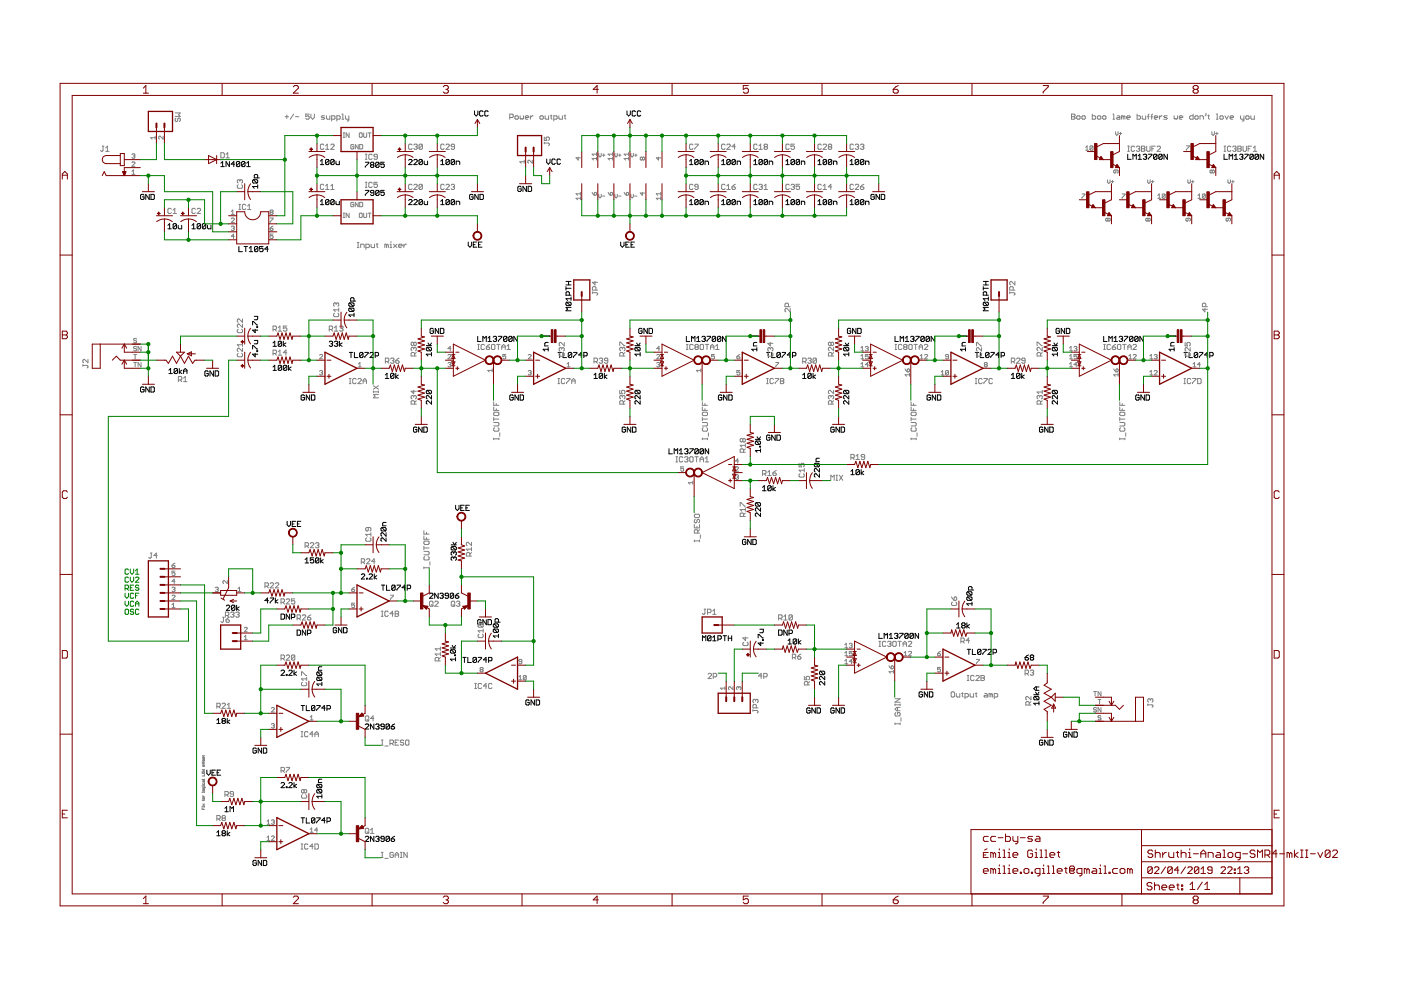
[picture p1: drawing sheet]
<svg xmlns="http://www.w3.org/2000/svg" width="297mm" height="210mm" viewBox="0 0 297 210" stroke-linecap="round" stroke-linejoin="round" font-family="sans-serif">
<g fill="#808080" stroke="#808080" stroke-width=".21">
<path d="M108.1 24.2v1.1z"/>
<path d="M108.1 24.2h.5z"/>
<path d="M108.6 24.2l.2 .2z"/>
<path d="M108.8 24.4v.3z"/>
<path d="M108.6 24.9l.2-.2z"/>
<path d="M108.1 24.9h.5z"/>
<path d="M109.4 25.3h.3z"/>
<path d="M109.7 25.3l.2-.2z"/>
<path d="M109.9 24.7v.4z"/>
<path d="M109.7 24.6l.2 .1z"/>
<path d="M109.4 24.6h.3z"/>
<path d="M109.2 24.7l.2-.1z"/>
<path d="M109.2 24.7v.4z"/>
<path d="M109.2 25.1l.2 .2z"/>
<path d="M110.3 24.6v.5z"/>
<path d="M110.3 25.1l.1 .2z"/>
<path d="M110.4 25.3l.2-.2z"/>
<path d="M110.6 25.1l.2 .2z"/>
<path d="M110.8 25.3l.2-.2z"/>
<path d="M111 24.6v.5z"/>
<path d="M111.5 25.3h.4z"/>
<path d="M111.4 25.1l.1 .2z"/>
<path d="M111.4 24.7v.4z"/>
<path d="M111.5 24.6l-.1 .1z"/>
<path d="M111.5 24.6h.4z"/>
<path d="M111.9 24.6l.2 .1z"/>
<path d="M112.1 24.7v.2z"/>
<path d="M111.4 24.9h.7z"/>
<path d="M112.5 24.6v.7z"/>
<path d="M112.5 24.9l.3-.3z"/>
<path d="M112.8 24.6h.2z"/>
<path d="M114.7 25.3h.3z"/>
<path d="M115 25.3l.2-.2z"/>
<path d="M115.2 24.7v.4z"/>
<path d="M115 24.6l.2 .1z"/>
<path d="M114.7 24.6h.3z"/>
<path d="M114.7 24.6l-.2 .1z"/>
<path d="M114.5 24.7v.4z"/>
<path d="M114.5 25.1l.2 .2z"/>
<path d="M115.6 24.6v.5z"/>
<path d="M115.6 25.1l.2 .2z"/>
<path d="M115.8 25.3h.5z"/>
<path d="M116.3 24.6v.7z"/>
<path d="M116.9 24.4v.7z"/>
<path d="M116.9 25.1l.1 .2z"/>
<path d="M116.7 24.6h.3z"/>
<path d="M117.4 24.6v1.1z"/>
<path d="M117.4 24.6h.5z"/>
<path d="M117.9 24.6l.2 .1z"/>
<path d="M118.1 24.7v.4z"/>
<path d="M117.9 25.3l.2-.2z"/>
<path d="M117.4 25.3h.5z"/>
<path d="M118.5 24.6v.5z"/>
<path d="M118.5 25.1l.2 .2z"/>
<path d="M118.7 25.3h.5z"/>
<path d="M119.2 24.6v.7z"/>
<path d="M119.8 24.4v.7z"/>
<path d="M119.8 25.1l.2 .2z"/>
<path d="M119.6 24.6h.4z"/>
<path d="M201.8 146.7h.4z"/>
<path d="M201.8 146.7l-.1 .2z"/>
<path d="M201.7 146.9v.7z"/>
<path d="M201.7 147.6l.1 .2z"/>
<path d="M201.8 147.8h.4z"/>
<path d="M202.2 147.8l.2-.2z"/>
<path d="M202.4 146.9v.7z"/>
<path d="M202.2 146.7l.2 .2z"/>
<path d="M202.8 147v.6z"/>
<path d="M202.8 147.6l.1 .2z"/>
<path d="M202.9 147.8h.6z"/>
<path d="M203.5 147v.8z"/>
<path d="M204 146.9v.7z"/>
<path d="M204 147.6l.2 .2z"/>
<path d="M203.9 147h.3z"/>
<path d="M204.6 147v1.1z"/>
<path d="M204.6 147h.5z"/>
<path d="M205.1 147l.2 .2z"/>
<path d="M205.3 147.2v.4z"/>
<path d="M205.3 147.6l-.2 .2z"/>
<path d="M204.6 147.8h.5z"/>
<path d="M205.7 147v.6z"/>
<path d="M205.7 147.6l.2 .2z"/>
<path d="M205.9 147.8h.5z"/>
<path d="M206.4 147v.8z"/>
<path d="M207 146.9v.7z"/>
<path d="M207 147.6l.1 .2z"/>
<path d="M206.8 147h.3z"/>
<path d="M208.8 147h.3z"/>
<path d="M209.1 147l.2 .2z"/>
<path d="M209.3 147.2v.6z"/>
<path d="M208.8 147.8h.5z"/>
<path d="M208.6 147.6l.2 .2z"/>
<path d="M208.8 147.4l-.2 .2z"/>
<path d="M208.8 147.4h.5z"/>
<path d="M209.7 147v.8z"/>
<path d="M209.7 147h.2z"/>
<path d="M209.9 147l.2 .2z"/>
<path d="M210.1 147.2v.6z"/>
<path d="M210.2 147l-.1 .2z"/>
<path d="M210.2 147l.2 .2z"/>
<path d="M210.4 147.2v.6z"/>
<path d="M210.8 147v1.1z"/>
<path d="M210.8 147h.5z"/>
<path d="M211.3 147l.2 .2z"/>
<path d="M211.5 147.2v.4z"/>
<path d="M211.5 147.6l-.2 .2z"/>
<path d="M210.8 147.8h.5z"/>
<path d="M75.8 52.5h.3z"/>
<path d="M75.9 51.4v1.1z"/>
<path d="M75.8 51.4h.3z"/>
<path d="M76.5 51.8v.7z"/>
<path d="M76.5 51.8h.5z"/>
<path d="M77 51.8l.2 .2z"/>
<path d="M77.2 52v.5z"/>
<path d="M77.6 51.8v1.1z"/>
<path d="M77.6 51.8h.5z"/>
<path d="M78.1 51.8l.2 .2z"/>
<path d="M78.3 52v.3z"/>
<path d="M78.1 52.5l.2-.2z"/>
<path d="M77.6 52.5h.5z"/>
<path d="M78.7 51.8v.5z"/>
<path d="M78.7 52.3l.2 .2z"/>
<path d="M78.9 52.5h.5z"/>
<path d="M79.4 51.8v.7z"/>
<path d="M79.9 51.6v.7z"/>
<path d="M79.9 52.3l.2 .2z"/>
<path d="M79.8 51.8h.3z"/>
<path d="M81.6 51.8v.7z"/>
<path d="M81.6 51.8h.2z"/>
<path d="M81.8 51.8l.2 .2z"/>
<path d="M82 52v.5z"/>
<path d="M82 52l.1-.2z"/>
<path d="M82.1 51.8l.2 .2z"/>
<path d="M82.3 52v.5z"/>
<path d="M82.7 51.8h.2z"/>
<path d="M82.9 51.8v.7z"/>
<path d="M82.7 52.5h.4z"/>
<path d="M82.9 51.2v.2z"/>
<path d="M83.4 51.8l.8 .7z"/>
<path d="M83.4 52.5l.8-.7z"/>
<path d="M84.7 52.5h.4z"/>
<path d="M84.5 52.3l.2 .2z"/>
<path d="M84.5 52v.3z"/>
<path d="M84.5 52l.2-.2z"/>
<path d="M84.7 51.8h.4z"/>
<path d="M85.1 51.8l.2 .2z"/>
<path d="M85.3 52v.1z"/>
<path d="M84.5 52.1h.8z"/>
<path d="M85.6 51.8v.7z"/>
<path d="M85.6 52.1l.4-.3z"/>
<path d="M86 51.8h.2z"/>
<path d="M60.4 24.7h.8z"/>
<path d="M60.8 24.4v.7z"/>
<path d="M62.3 24.2l-.8 1.1z"/>
<path d="M62.6 24.7h.8z"/>
<path d="M64.8 24.2h.8z"/>
<path d="M64.8 24.2v.5z"/>
<path d="M64.8 24.7l.4-.1z"/>
<path d="M65.2 24.6h.2z"/>
<path d="M65.4 24.6l.2 .1z"/>
<path d="M65.6 24.7v.4z"/>
<path d="M65.4 25.3l.2-.2z"/>
<path d="M65 25.3h.4z"/>
<path d="M64.8 25.1l.2 .2z"/>
<path d="M65.9 24.2v.7z"/>
<path d="M65.9 24.9l.4 .4z"/>
<path d="M66.3 25.3l.4-.4z"/>
<path d="M66.7 24.2v.7z"/>
<path d="M68.1 25.3h.6z"/>
<path d="M68.7 25.3l.1-.2z"/>
<path d="M68.7 24.9l.1 .2z"/>
<path d="M68.3 24.9h.4z"/>
<path d="M68.1 24.7l.2 .2z"/>
<path d="M68.3 24.6l-.2 .1z"/>
<path d="M68.3 24.6h.5z"/>
<path d="M69.2 24.6v.5z"/>
<path d="M69.2 25.1l.2 .2z"/>
<path d="M69.4 25.3h.5z"/>
<path d="M69.9 24.6v.7z"/>
<path d="M70.3 24.6v1.1z"/>
<path d="M70.3 24.6h.5z"/>
<path d="M70.8 24.6l.2 .1z"/>
<path d="M71 24.7v.4z"/>
<path d="M70.8 25.3l.2-.2z"/>
<path d="M70.3 25.3h.5z"/>
<path d="M71.4 24.6v1.1z"/>
<path d="M71.4 24.6h.5z"/>
<path d="M71.9 24.6l.2 .1z"/>
<path d="M72.1 24.7v.4z"/>
<path d="M71.9 25.3l.2-.2z"/>
<path d="M71.4 25.3h.5z"/>
<path d="M72.5 24.2h.2z"/>
<path d="M72.7 24.2v1.1z"/>
<path d="M72.5 25.3h.4z"/>
<path d="M73.2 24.6v.5z"/>
<path d="M73.2 25.1l.2 .2z"/>
<path d="M73.4 25.3h.6z"/>
<path d="M74 24.6v.9z"/>
<path d="M74 25.5l-.2 .2z"/>
<path d="M73.6 25.7h.2z"/>
<path d="M227.2 24.2v1.1z"/>
<path d="M227.2 24.2h.5z"/>
<path d="M227.7 24.2l.2 .2z"/>
<path d="M227.9 24.4v.2z"/>
<path d="M227.9 24.6l-.2 .1z"/>
<path d="M227.7 24.7l.2 .2z"/>
<path d="M227.9 24.9v.2z"/>
<path d="M227.7 25.3l.2-.2z"/>
<path d="M227.2 25.3h.5z"/>
<path d="M227.2 24.7h.5z"/>
<path d="M228.5 25.3h.3z"/>
<path d="M228.8 25.3l.2-.2z"/>
<path d="M229 24.7v.4z"/>
<path d="M228.8 24.6l.2 .1z"/>
<path d="M228.5 24.6h.3z"/>
<path d="M228.5 24.6l-.2 .1z"/>
<path d="M228.3 24.7v.4z"/>
<path d="M228.3 25.1l.2 .2z"/>
<path d="M229.6 25.3h.3z"/>
<path d="M229.9 25.3l.2-.2z"/>
<path d="M230.1 24.7v.4z"/>
<path d="M229.9 24.6l.2 .1z"/>
<path d="M229.6 24.6h.3z"/>
<path d="M229.6 24.6l-.2 .1z"/>
<path d="M229.4 24.7v.4z"/>
<path d="M229.4 25.1l.2 .2z"/>
<path d="M231.6 24.2v1.1z"/>
<path d="M231.6 25.3h.5z"/>
<path d="M232.1 25.3l.2-.2z"/>
<path d="M232.3 24.7v.4z"/>
<path d="M232.1 24.6l.2 .1z"/>
<path d="M231.6 24.6h.5z"/>
<path d="M232.9 25.3h.3z"/>
<path d="M233.2 25.3l.2-.2z"/>
<path d="M233.4 24.7v.4z"/>
<path d="M233.2 24.6l.2 .1z"/>
<path d="M232.9 24.6h.3z"/>
<path d="M232.9 24.6l-.2 .1z"/>
<path d="M232.7 24.7v.4z"/>
<path d="M232.7 25.1l.2 .2z"/>
<path d="M234 25.3h.3z"/>
<path d="M234.3 25.3l.2-.2z"/>
<path d="M234.5 24.7v.4z"/>
<path d="M234.3 24.6l.2 .1z"/>
<path d="M234 24.6h.3z"/>
<path d="M234 24.6l-.2 .1z"/>
<path d="M233.8 24.7v.4z"/>
<path d="M233.8 25.1l.2 .2z"/>
<path d="M236 24.2h.1z"/>
<path d="M236.1 24.2v1.1z"/>
<path d="M236 25.3h.3z"/>
<path d="M236.9 24.6h.3z"/>
<path d="M237.2 24.6l.2 .1z"/>
<path d="M237.4 24.7v.6z"/>
<path d="M236.9 25.3h.5z"/>
<path d="M236.7 25.1l.2 .2z"/>
<path d="M236.9 24.9l-.2 .2z"/>
<path d="M236.9 24.9h.5z"/>
<path d="M237.8 24.6v.7z"/>
<path d="M237.8 24.6h.2z"/>
<path d="M238 24.6l.1 .1z"/>
<path d="M238.1 24.7v.6z"/>
<path d="M238.1 24.7l.2-.1z"/>
<path d="M238.3 24.6l.2 .1z"/>
<path d="M238.5 24.7v.6z"/>
<path d="M239.1 25.3h.3z"/>
<path d="M238.9 25.1l.2 .2z"/>
<path d="M238.9 24.7v.4z"/>
<path d="M238.9 24.7l.2-.1z"/>
<path d="M239.1 24.6h.3z"/>
<path d="M239.4 24.6l.2 .1z"/>
<path d="M239.6 24.7v.2z"/>
<path d="M238.9 24.9h.7z"/>
<path d="M241.1 24.2v1.1z"/>
<path d="M241.1 25.3h.5z"/>
<path d="M241.6 25.3l.2-.2z"/>
<path d="M241.8 24.7v.4z"/>
<path d="M241.6 24.6l.2 .1z"/>
<path d="M241.1 24.6h.5z"/>
<path d="M242.2 24.6v.5z"/>
<path d="M242.2 25.1l.2 .2z"/>
<path d="M242.4 25.3h.5z"/>
<path d="M242.9 24.6v.7z"/>
<path d="M243.5 24.4v.9z"/>
<path d="M243.5 24.4l.1-.2z"/>
<path d="M243.3 24.7h.3z"/>
<path d="M244.2 24.4v.9z"/>
<path d="M244.2 24.4l.2-.2z"/>
<path d="M244 24.7h.4z"/>
<path d="M244.9 25.3h.4z"/>
<path d="M244.7 25.1l.2 .2z"/>
<path d="M244.7 24.7v.4z"/>
<path d="M244.7 24.7l.2-.1z"/>
<path d="M244.9 24.6h.4z"/>
<path d="M245.3 24.6l.2 .1z"/>
<path d="M245.5 24.7v.2z"/>
<path d="M244.7 24.9h.8z"/>
<path d="M245.8 24.6v.7z"/>
<path d="M245.8 24.9l.4-.3z"/>
<path d="M246.2 24.6h.2z"/>
<path d="M246.7 25.3h.6z"/>
<path d="M247.3 25.3l.2-.2z"/>
<path d="M247.3 24.9l.2 .2z"/>
<path d="M246.9 24.9h.4z"/>
<path d="M246.7 24.7l.2 .2z"/>
<path d="M246.7 24.7l.2-.1z"/>
<path d="M246.9 24.6h.6z"/>
<path d="M248.9 24.6v.5z"/>
<path d="M248.9 25.1l.2 .2z"/>
<path d="M249.1 25.3l.2-.2z"/>
<path d="M249.3 25.1l.2 .2z"/>
<path d="M249.5 25.3l.2-.2z"/>
<path d="M249.7 24.6v.5z"/>
<path d="M250.2 25.3h.4z"/>
<path d="M250 25.1l.2 .2z"/>
<path d="M250 24.7v.4z"/>
<path d="M250.2 24.6l-.2 .1z"/>
<path d="M250.2 24.6h.4z"/>
<path d="M250.6 24.6l.2 .1z"/>
<path d="M250.8 24.7v.2z"/>
<path d="M250 24.9h.8z"/>
<path d="M253 24.2v1.1z"/>
<path d="M252.4 25.3h.6z"/>
<path d="M252.2 25.1l.2 .2z"/>
<path d="M252.2 24.7v.4z"/>
<path d="M252.2 24.7l.2-.1z"/>
<path d="M252.4 24.6h.6z"/>
<path d="M253.5 25.3h.4z"/>
<path d="M253.9 25.3l.1-.2z"/>
<path d="M254 24.7v.4z"/>
<path d="M253.9 24.6l.1 .1z"/>
<path d="M253.5 24.6h.4z"/>
<path d="M253.3 24.7l.2-.1z"/>
<path d="M253.3 24.7v.4z"/>
<path d="M253.3 25.1l.2 .2z"/>
<path d="M254.4 24.6v.7z"/>
<path d="M254.4 24.6h.6z"/>
<path d="M255 24.6l.1 .1z"/>
<path d="M255.1 24.7v.6z"/>
<path d="M255.7 24v.4z"/>
<path d="M255.7 24.4l-.2 .2z"/>
<path d="M256.2 24.4v.7z"/>
<path d="M256.2 25.1l.2 .2z"/>
<path d="M256.1 24.6h.3z"/>
<path d="M257.9 24.2h.2z"/>
<path d="M258.1 24.2v1.1z"/>
<path d="M257.9 25.3h.4z"/>
<path d="M258.8 25.3h.4z"/>
<path d="M259.2 25.3l.2-.2z"/>
<path d="M259.4 24.7v.4z"/>
<path d="M259.2 24.6l.2 .1z"/>
<path d="M258.8 24.6h.4z"/>
<path d="M258.8 24.6l-.2 .1z"/>
<path d="M258.6 24.7v.4z"/>
<path d="M258.6 25.1l.2 .2z"/>
<path d="M259.7 24.6l.4 .7z"/>
<path d="M260.5 24.6l-.4 .7z"/>
<path d="M261 25.3h.4z"/>
<path d="M260.8 25.1l.2 .2z"/>
<path d="M260.8 24.7v.4z"/>
<path d="M260.8 24.7l.2-.1z"/>
<path d="M261 24.6h.4z"/>
<path d="M261.4 24.6l.1 .1z"/>
<path d="M261.5 24.7v.2z"/>
<path d="M260.8 24.9h.7z"/>
<path d="M263 24.6v.5z"/>
<path d="M263 25.1l.2 .2z"/>
<path d="M263.2 25.3h.5z"/>
<path d="M263.7 24.6v.9z"/>
<path d="M263.7 25.5l-.1 .2z"/>
<path d="M263.4 25.7h.2z"/>
<path d="M264.3 25.3h.3z"/>
<path d="M264.6 25.3l.2-.2z"/>
<path d="M264.8 24.7v.4z"/>
<path d="M264.6 24.6l.2 .1z"/>
<path d="M264.3 24.6h.3z"/>
<path d="M264.3 24.6l-.2 .1z"/>
<path d="M264.1 24.7v.4z"/>
<path d="M264.1 25.1l.2 .2z"/>
<path d="M265.2 24.6v.5z"/>
<path d="M265.2 25.1l.2 .2z"/>
<path d="M265.4 25.3h.5z"/>
<path d="M265.9 24.6v.7z"/>
<path d="M42.9 171.6h.4z"/>
<path d="M42.9 171.3v.3z"/>
<path d="M43.1 171.5v.1z"/>
<path d="M43 171h.3z"/>
<path d="M43.3 171v.1z"/>
<path d="M43.3 170.5l-.3 .3z"/>
<path d="M43 170.5l.3 .3z"/>
<path d="M42.9 169.7h.4z"/>
<path d="M42.9 169.6v.1z"/>
<path d="M43.1 169.6v.2z"/>
<path d="M43.3 169.2v.2z"/>
<path d="M43.3 169.1v.1z"/>
<path d="M43.1 169.1h.2z"/>
<path d="M43.1 169.1l-.1 .1z"/>
<path d="M43 169.2v.2z"/>
<path d="M43 169.4l.1 .1z"/>
<path d="M43.1 169.5h.2z"/>
<path d="M43.3 169.5v-.1z"/>
<path d="M43 169h.3z"/>
<path d="M43 168.8l.2 .2z"/>
<path d="M42.9 168h.4z"/>
<path d="M43.3 167.9v.1z"/>
<path d="M43.3 167.4v.2z"/>
<path d="M43.1 167.4h.2z"/>
<path d="M43.1 167.4h-.1z"/>
<path d="M43 167.4v.2z"/>
<path d="M43 167.6l.1 .1z"/>
<path d="M43.1 167.7h.2z"/>
<path d="M43.3 167.7v-.1z"/>
<path d="M43 166.9h.4z"/>
<path d="M43 166.9v.2z"/>
<path d="M43 167.1l.1 .1z"/>
<path d="M43.1 167.2h.2z"/>
<path d="M43.3 167.1v.1z"/>
<path d="M43.3 166.9v.2z"/>
<path d="M43 166.6h.3z"/>
<path d="M43.3 166.5v.2z"/>
<path d="M43 166v.3z"/>
<path d="M43 166.3l.1 .1z"/>
<path d="M43.1 166.4h.2z"/>
<path d="M43.3 166.4v-.1z"/>
<path d="M43.3 166v.3z"/>
<path d="M43 165.6v.2z"/>
<path d="M43 165.6l.1-.1z"/>
<path d="M43.1 165.5h.2z"/>
<path d="M43.3 165.5v.3z"/>
<path d="M43.3 165.8v.1z"/>
<path d="M43.2 165.8l.1 .1z"/>
<path d="M43.2 165.5v.3z"/>
<path d="M42.9 165.3h.4z"/>
<path d="M43.3 165.2v.2z"/>
<path d="M42.9 164.5h.4z"/>
<path d="M43.3 164.2v.3z"/>
<path d="M42.9 163.8v.1z"/>
<path d="M42.9 163.9v.1z"/>
<path d="M42.9 164h.4z"/>
<path d="M43.3 163.9v.1z"/>
<path d="M43.3 163.8v.1z"/>
<path d="M42.9 163.7h.4z"/>
<path d="M42.9 163.5h.4z"/>
<path d="M43.2 163.4l.1 .1z"/>
<path d="M43.2 163.4l.1-.2z"/>
<path d="M42.9 163.2h.4z"/>
<path d="M43.3 162.3v.1z"/>
<path d="M43.1 162.2h.2z"/>
<path d="M43 162.3v.1z"/>
<path d="M43 162.4l.1 .1z"/>
<path d="M43.1 162.5h.2z"/>
<path d="M43.3 162.5v-.1z"/>
<path d="M42.9 161.9h.4z"/>
<path d="M43.1 161.9v.1z"/>
<path d="M42.9 161.6h.4z"/>
<path d="M42.9 161.5v.1z"/>
<path d="M43.1 161.5v.2z"/>
<path d="M43.3 161.1v.3z"/>
<path d="M43.3 161v.1z"/>
<path d="M43.3 161l-.1 .1z"/>
<path d="M43.2 161.1v.2z"/>
<path d="M43.2 161.3l-.1 .1z"/>
<path d="M43 161.3l.1 .1z"/>
<path d="M43 161v.3z"/>
<path d="M43.3 160.6v.2z"/>
<path d="M43.1 160.8h.2z"/>
<path d="M43 160.8h.1z"/>
<path d="M43 160.6v.2z"/>
<path d="M43.2 160.5v.3z"/>
<path d="M42.9 160.3h.4z"/>
<path d="M43.3 160.3v-.1z"/>
<path d="M43 160.2v.1z"/>
<path d="M110.2 34.3l.3 .3z"/>
<path d="M110.2 34.3h.9z"/>
<path d="M111.1 34v.6z"/>
<path d="M112.9 34v.6z"/>
<path d="M112.2 34l.7 .6z"/>
<path d="M112.1 34h.1z"/>
<path d="M112.1 34l-.2 .1z"/>
<path d="M111.9 34.1v.3z"/>
<path d="M111.9 34.4l.2 .2z"/>
<path d="M116.5 30.7l-.2 .2z"/>
<path d="M116.5 30.5v.2z"/>
<path d="M116.3 30.3l.2 .2z"/>
<path d="M115.4 30.3h.9z"/>
<path d="M115.4 30.1v.4z"/>
<path d="M115.4 29.1v.7z"/>
<path d="M115.4 29.8h.6z"/>
<path d="M115.8 29.4l.2 .4z"/>
<path d="M115.8 29.2v.2z"/>
<path d="M115.8 29.2l.2-.1z"/>
<path d="M116 29.1h.3z"/>
<path d="M116.3 29.1l.2 .1z"/>
<path d="M116.5 29.2v.4z"/>
<path d="M116.5 29.6l-.2 .2z"/>
<path d="M36.5 128.2l.3-.3z"/>
<path d="M36.8 127.9v.9z"/>
<path d="M36.5 128.8h.6z"/>
<path d="M36.5 127.1h.6z"/>
<path d="M36.5 127.1l.6-.6z"/>
<path d="M37.1 126.3v.2z"/>
<path d="M36.9 126.2l.2 .1z"/>
<path d="M36.6 126.2h.3z"/>
<path d="M36.5 126.3l.1-.1z"/>
<path d="M36.5 124.7l.1-.2z"/>
<path d="M36.6 124.5h.3z"/>
<path d="M36.9 124.5l.2 .2z"/>
<path d="M37.1 124.7v.1z"/>
<path d="M37.1 124.8l-.2 .2z"/>
<path d="M36.8 125h.1z"/>
<path d="M36.9 125l.2 .1z"/>
<path d="M37.1 125.1v.2z"/>
<path d="M36.9 125.4l.2-.1z"/>
<path d="M36.6 125.4h.3z"/>
<path d="M36.5 125.3l.1 .1z"/>
<path d="M36.9 122.8v.9z"/>
<path d="M36.9 122.8l-.4 .5z"/>
<path d="M36.5 123.3h.6z"/>
<path d="M36.5 121.1h.6z"/>
<path d="M36.5 121.1v.5z"/>
<path d="M36.5 121.6l.3-.2z"/>
<path d="M36.8 121.4h.1z"/>
<path d="M36.9 121.4l.2 .2z"/>
<path d="M37.1 121.6v.3z"/>
<path d="M36.9 122l.2-.1z"/>
<path d="M36.6 122h.3z"/>
<path d="M36.5 121.9l.1 .1z"/>
<path d="M31.5 118.2l.2 .1z"/>
<path d="M31.7 118.3h.2z"/>
<path d="M31.9 118.3l.2-.1z"/>
<path d="M32.1 117.3v.9z"/>
<path d="M31.9 117.3h.3z"/>
<path d="M33.1 117.3v1z"/>
<path d="M33.1 117.3l-.5 .5z"/>
<path d="M32.6 117.8h.7z"/>
<path d="M36.8 119.5l.3-.1z"/>
<path d="M36.8 119.5l-.3 .4z"/>
<path d="M36.5 119.9v.3z"/>
<path d="M36.5 120.2l.1 .1z"/>
<path d="M36.6 120.3h.3z"/>
<path d="M36.9 120.3l.2-.1z"/>
<path d="M37.1 120v.2z"/>
<path d="M36.9 119.9l.2 .1z"/>
<path d="M36.5 119.9h.4z"/>
<path d="M28.8 71.8l.2 .1z"/>
<path d="M28.5 71.8h.3z"/>
<path d="M28.5 71.8l-.2 .1z"/>
<path d="M28.3 71.9v.2z"/>
<path d="M28.3 72.1l.2 .1z"/>
<path d="M28.5 72.2h.3z"/>
<path d="M28.8 72.2l.2 .2z"/>
<path d="M29 72.4v.1z"/>
<path d="M29 72.5l-.2 .2z"/>
<path d="M28.5 72.7h.3z"/>
<path d="M28.3 72.5l.2 .2z"/>
<path d="M28.7 75.2v.9z"/>
<path d="M28.3 75.2h.7z"/>
<path d="M18.5 78l.1-.1z"/>
<path d="M18.6 77.7v.2z"/>
<path d="M18.5 77.5l.1 .2z"/>
<path d="M17.6 77.5h.9z"/>
<path d="M17.6 77.3v.4z"/>
<path d="M18.6 76.2v.7z"/>
<path d="M17.9 76.2l.7 .7z"/>
<path d="M17.7 76.2h.2z"/>
<path d="M17.7 76.2l-.1 .2z"/>
<path d="M17.6 76.4v.4z"/>
<path d="M17.6 76.8l.1 .1z"/>
<path d="M28.8 73.4l.2 .2z"/>
<path d="M28.5 73.4h.3z"/>
<path d="M28.5 73.4l-.2 .2z"/>
<path d="M28.3 73.6v.2z"/>
<path d="M28.3 73.8l.2 .1z"/>
<path d="M28.5 73.9h.3z"/>
<path d="M28.8 73.9l.2 .2z"/>
<path d="M29 74.1v.1z"/>
<path d="M29 74.2l-.2 .2z"/>
<path d="M28.5 74.4h.3z"/>
<path d="M28.3 74.2l.2 .2z"/>
<path d="M29.3 73.4v1z"/>
<path d="M29.3 73.4l.6 1z"/>
<path d="M29.9 73.4v1z"/>
<path d="M28.7 76.9v.9z"/>
<path d="M28.3 76.9h.7z"/>
<path d="M29.3 76.9v.9z"/>
<path d="M29.3 76.9l.6 .9z"/>
<path d="M29.9 76.9v.9z"/>
<path d="M233.3 151.7l.1 .2z"/>
<path d="M233 151.7h.3z"/>
<path d="M232.8 151.9l.2-.2z"/>
<path d="M232.8 151.9v.1z"/>
<path d="M232.8 152l.2 .2z"/>
<path d="M233 152.2h.3z"/>
<path d="M233.3 152.2l.1 .1z"/>
<path d="M233.4 152.3v.2z"/>
<path d="M233.4 152.5l-.1 .2z"/>
<path d="M233 152.7h.3z"/>
<path d="M232.8 152.5l.2 .2z"/>
<path d="M233.1 148.3v.9z"/>
<path d="M232.8 148.3h.6z"/>
<path d="M244.3 150l.1-.2z"/>
<path d="M244.4 149.6v.2z"/>
<path d="M244.3 149.4l.1 .2z"/>
<path d="M243.4 149.4h.9z"/>
<path d="M243.4 149.2v.4z"/>
<path d="M243.4 148.7l.1 .2z"/>
<path d="M243.4 148.3v.4z"/>
<path d="M243.5 148.1l-.1 .2z"/>
<path d="M243.5 148.1h.2z"/>
<path d="M243.7 148.1l.2 .2z"/>
<path d="M243.9 148.3v.2z"/>
<path d="M244.1 148.1l-.2 .2z"/>
<path d="M244.1 148.1h.2z"/>
<path d="M244.3 148.1l.1 .2z"/>
<path d="M244.4 148.3v.4z"/>
<path d="M244.4 148.7l-.1 .2z"/>
<path d="M232.3 150l.2 .2z"/>
<path d="M232 150h.3z"/>
<path d="M232 150l-.1 .2z"/>
<path d="M231.9 150.2v.1z"/>
<path d="M231.9 150.3l.1 .2z"/>
<path d="M232 150.5h.3z"/>
<path d="M232.3 150.5l.2 .1z"/>
<path d="M232.5 150.6v.2z"/>
<path d="M232.5 150.8l-.2 .2z"/>
<path d="M232 151h.3z"/>
<path d="M231.9 150.8l.1 .2z"/>
<path d="M232.8 150v1z"/>
<path d="M232.8 150l.6 1z"/>
<path d="M233.4 150v1z"/>
<path d="M232.2 146.6v1z"/>
<path d="M231.9 146.6h.6z"/>
<path d="M232.8 146.6v1z"/>
<path d="M232.8 146.6l.6 1z"/>
<path d="M233.4 146.6v1z"/>
<path d="M69.8 69.1v1.1z"/>
<path d="M69.8 69.1h.5z"/>
<path d="M70.3 69.1l.2 .2z"/>
<path d="M70.5 69.3v.4z"/>
<path d="M70.5 69.7l-.2 .1z"/>
<path d="M69.8 69.8h.5z"/>
<path d="M70.2 69.8l.3 .4z"/>
<path d="M70.9 69.5l.4-.4z"/>
<path d="M71.3 69.1v1.1z"/>
<path d="M70.9 70.2h.7z"/>
<path d="M72 69.3l.2-.2z"/>
<path d="M72.2 69.1h.3z"/>
<path d="M72.5 69.1l.2 .2z"/>
<path d="M72.7 69.3v.2z"/>
<path d="M72.5 69.7l.2-.2z"/>
<path d="M72.3 69.7h.2z"/>
<path d="M72.5 69.7l.2 .1z"/>
<path d="M72.7 69.8v.2z"/>
<path d="M72.5 70.2l.2-.2z"/>
<path d="M72.2 70.2h.3z"/>
<path d="M72 70l.2 .2z"/>
<path d="M57.9 69.1v1.1z"/>
<path d="M57.9 69.1h.5z"/>
<path d="M58.4 69.1l.2 .2z"/>
<path d="M58.6 69.3v.4z"/>
<path d="M58.6 69.7l-.2 .1z"/>
<path d="M57.9 69.8h.5z"/>
<path d="M58.3 69.8l.3 .4z"/>
<path d="M59 69.5l.4-.4z"/>
<path d="M59.4 69.1v1.1z"/>
<path d="M59 70.2h.7z"/>
<path d="M60.1 69.1h.7z"/>
<path d="M60.1 69.1v.6z"/>
<path d="M60.1 69.7l.4-.2z"/>
<path d="M60.5 69.5h.1z"/>
<path d="M60.6 69.5l.2 .2z"/>
<path d="M60.8 69.7v.3z"/>
<path d="M60.6 70.2l.2-.2z"/>
<path d="M60.3 70.2h.3z"/>
<path d="M60.1 70l.2 .2z"/>
<path d="M50.5 74.9l-.2 .2z"/>
<path d="M50.3 75.1v.4z"/>
<path d="M50.3 75.5l.2 .1z"/>
<path d="M50.5 75.6h.7z"/>
<path d="M51.2 75.6l.2-.1z"/>
<path d="M51.4 75.1v.4z"/>
<path d="M51.2 74.9l.2 .2z"/>
<path d="M51.4 73.8v.7z"/>
<path d="M50.7 73.8l.7 .7z"/>
<path d="M50.5 73.8h.2z"/>
<path d="M50.3 74l.2-.2z"/>
<path d="M50.3 74v.4z"/>
<path d="M50.3 74.4l.2 .1z"/>
<path d="M50.3 73.1l.4 .3z"/>
<path d="M50.3 73.1h1.1z"/>
<path d="M51.4 72.7v.7z"/>
<path d="M57.9 74.2v1.1z"/>
<path d="M57.9 74.2h.5z"/>
<path d="M58.4 74.2l.2 .2z"/>
<path d="M58.6 74.4v.4z"/>
<path d="M58.6 74.8l-.2 .2z"/>
<path d="M57.9 75h.5z"/>
<path d="M58.3 75l.3 .3z"/>
<path d="M59.4 74.2l-.4 .4z"/>
<path d="M59.4 74.2v1.1z"/>
<path d="M59 75.3h.7z"/>
<path d="M60.6 74.2v1.1z"/>
<path d="M60.6 74.2l-.5 .6z"/>
<path d="M60.1 74.8h.7z"/>
<path d="M217.3 142.1v1.1z"/>
<path d="M217.3 142.1h.6z"/>
<path d="M217.9 142.1l.2 .2z"/>
<path d="M218.1 142.3v.3z"/>
<path d="M218.1 142.6l-.2 .2z"/>
<path d="M217.3 142.8h.6z"/>
<path d="M217.7 142.8l.4 .4z"/>
<path d="M218.6 142.1l-.2 .2z"/>
<path d="M218.6 142.1h.4z"/>
<path d="M219 142.1l.2 .2z"/>
<path d="M219.2 142.3v.2z"/>
<path d="M219 142.6l.2-.1z"/>
<path d="M218.8 142.6h.2z"/>
<path d="M219 142.6l.2 .2z"/>
<path d="M219.2 142.8v.2z"/>
<path d="M219.2 143l-.2 .2z"/>
<path d="M218.6 143.2h.4z"/>
<path d="M218.4 143l.2 .2z"/>
<path d="M203.7 135.3v1.1z"/>
<path d="M203.7 135.3h.6z"/>
<path d="M204.3 135.3l.1 .2z"/>
<path d="M204.4 135.5v.3z"/>
<path d="M204.3 136l.1-.2z"/>
<path d="M203.7 136h.6z"/>
<path d="M204.1 136l.3 .4z"/>
<path d="M205.4 135.3v1.1z"/>
<path d="M205.4 135.3l-.6 .5z"/>
<path d="M204.8 135.8h.7z"/>
<path d="M201.7 127.8l.2-.1z"/>
<path d="M201.7 127.8v.4z"/>
<path d="M201.7 128.2l.2 .2z"/>
<path d="M201.9 128.4h.7z"/>
<path d="M202.6 128.4l.2-.2z"/>
<path d="M202.8 127.8v.4z"/>
<path d="M202.6 127.7l.2 .1z"/>
<path d="M201.7 126.6l.2 .3z"/>
<path d="M201.9 126.9l.4 .4z"/>
<path d="M202.3 127.3h.3z"/>
<path d="M202.6 127.3l.2-.2z"/>
<path d="M202.8 126.7v.4z"/>
<path d="M202.6 126.6l.2 .1z"/>
<path d="M202.5 126.6h.1z"/>
<path d="M202.5 126.6l-.2 .1z"/>
<path d="M202.3 126.7v.6z"/>
<path d="M50.5 69.8l-.2 .2z"/>
<path d="M50.3 70v.4z"/>
<path d="M50.3 70.4l.2 .1z"/>
<path d="M50.5 70.5h.7z"/>
<path d="M51.2 70.5l.2-.1z"/>
<path d="M51.4 70v.4z"/>
<path d="M51.2 69.8l.2 .2z"/>
<path d="M51.4 68.7v.7z"/>
<path d="M50.7 68.7l.7 .7z"/>
<path d="M50.5 68.7h.2z"/>
<path d="M50.5 68.7l-.2 .2z"/>
<path d="M50.3 68.9v.4z"/>
<path d="M50.3 69.3l.2 .1z"/>
<path d="M51.4 67.6v.7z"/>
<path d="M50.7 67.6l.7 .7z"/>
<path d="M50.5 67.6h.2z"/>
<path d="M50.3 67.8l.2-.2z"/>
<path d="M50.3 67.8v.4z"/>
<path d="M50.3 68.2l.2 .1z"/>
<path d="M67.8 76.1h.6z"/>
<path d="M67.8 76.1l.6-.6z"/>
<path d="M68.4 75.3v.2z"/>
<path d="M68.2 75.2l.2 .1z"/>
<path d="M67.9 75.2h.3z"/>
<path d="M67.8 75.3l.1-.1z"/>
<path d="M67.8 78.7l.1-.2z"/>
<path d="M67.9 78.5h.3z"/>
<path d="M68.2 78.5l.2 .2z"/>
<path d="M68.4 78.7v.2z"/>
<path d="M68.4 78.9l-.2 .1z"/>
<path d="M68.1 79h.1z"/>
<path d="M68.2 79l.2 .2z"/>
<path d="M68.4 79.2v.1z"/>
<path d="M68.4 79.3l-.2 .2z"/>
<path d="M67.9 79.5h.3z"/>
<path d="M67.8 79.3l.1 .2z"/>
<path d="M76 77.2l.3-.3z"/>
<path d="M76.3 76.9v.9z"/>
<path d="M76 77.8h.6z"/>
<path d="M74.1 81.3h.3z"/>
<path d="M74.2 80.2v1.1z"/>
<path d="M74.1 80.2h.3z"/>
<path d="M75.3 80.2l.2 .2z"/>
<path d="M75 80.2h.3z"/>
<path d="M75 80.2l-.2 .2z"/>
<path d="M74.8 80.4v.8z"/>
<path d="M74.8 81.2l.2 .1z"/>
<path d="M75 81.3h.3z"/>
<path d="M75.5 81.2l-.2 .1z"/>
<path d="M75.9 81.3h.7z"/>
<path d="M75.9 81.3l.7-.7z"/>
<path d="M76.6 80.4v.2z"/>
<path d="M76.4 80.2l.2 .2z"/>
<path d="M76.1 80.2h.3z"/>
<path d="M76.1 80.2l-.2 .2z"/>
<path d="M77 80.6v.7z"/>
<path d="M77.3 80.2l-.3 .4z"/>
<path d="M77.3 80.2l.4 .4z"/>
<path d="M77.7 80.6v.7z"/>
<path d="M77 80.8h.7z"/>
<path d="M199.1 138.3l.3-.2z"/>
<path d="M199.1 138.3l-.3 .3z"/>
<path d="M198.8 138.6v.3z"/>
<path d="M198.8 138.9l.1 .1z"/>
<path d="M198.9 139h.3z"/>
<path d="M199.2 139l.2-.1z"/>
<path d="M199.4 138.7v.2z"/>
<path d="M199.2 138.6l.2 .1z"/>
<path d="M198.8 138.6h.4z"/>
<path d="M198.8 141.5h.6z"/>
<path d="M198.8 141.5v.5z"/>
<path d="M198.8 142l.3-.2z"/>
<path d="M199.1 141.8h.1z"/>
<path d="M199.2 141.8l.2 .2z"/>
<path d="M199.4 142v.3z"/>
<path d="M199.4 142.3l-.2 .2z"/>
<path d="M198.9 142.5h.3z"/>
<path d="M198.8 142.3l.1 .2z"/>
<path d="M207 139.8h.6z"/>
<path d="M207.6 139.8v.2z"/>
<path d="M207 140.6l.6-.6z"/>
<path d="M207 140.6v.1z"/>
<path d="M205.1 144.3h.3z"/>
<path d="M205.3 143.2v1.1z"/>
<path d="M205.1 143.2h.3z"/>
<path d="M206.4 143.2l.1 .2z"/>
<path d="M206 143.2h.4z"/>
<path d="M206 143.2l-.2 .2z"/>
<path d="M205.8 143.4v.7z"/>
<path d="M205.8 144.1l.2 .2z"/>
<path d="M206 144.3h.4z"/>
<path d="M206.5 144.1l-.1 .2z"/>
<path d="M206.9 144.3h.7z"/>
<path d="M206.9 144.3l.7-.7z"/>
<path d="M207.6 143.4v.2z"/>
<path d="M207.4 143.2l.2 .2z"/>
<path d="M207.1 143.2h.3z"/>
<path d="M207.1 143.2l-.2 .2z"/>
<path d="M208 143.2v1.1z"/>
<path d="M208 143.2h.5z"/>
<path d="M208.5 143.2l.2 .2z"/>
<path d="M208.7 143.4v.2z"/>
<path d="M208.5 143.7l.2-.1z"/>
<path d="M208.5 143.7l.2 .2z"/>
<path d="M208.7 143.9v.2z"/>
<path d="M208.7 144.1l-.2 .2z"/>
<path d="M208 144.3h.5z"/>
<path d="M208 143.7h.5z"/>
<path d="M135.7 33.8l.2 .1z"/>
<path d="M135.7 33.5v.3z"/>
<path d="M135.7 33.5l.2-.2z"/>
<path d="M135.9 33.3h.2z"/>
<path d="M136.1 33.3l.1 .2z"/>
<path d="M136.2 33.5l.2-.2z"/>
<path d="M136.4 33.3h.1z"/>
<path d="M136.5 33.3l.2 .2z"/>
<path d="M136.7 33.5v.3z"/>
<path d="M136.7 33.8l-.2 .1z"/>
<path d="M136.4 33.9h.1z"/>
<path d="M136.2 33.8l.2 .1z"/>
<path d="M136.2 33.8l-.1 .1z"/>
<path d="M135.9 33.9h.2z"/>
<path d="M136.2 33.5v.3z"/>
<path d="M135.7 40.9h1z"/>
<path d="M135.7 40.9l.5 .5z"/>
<path d="M136.2 40.8v.6z"/>
<path d="M70.9 66.4l-.2 .2z"/>
<path d="M70.7 66.6v.4z"/>
<path d="M70.7 67l.2 .1z"/>
<path d="M70.9 67.1h.7z"/>
<path d="M71.8 67l-.2 .1z"/>
<path d="M71.8 66.6v.4z"/>
<path d="M71.6 66.4l.2 .2z"/>
<path d="M70.7 65.7l.4 .3z"/>
<path d="M70.7 65.7h1.1z"/>
<path d="M71.8 65.3v.7z"/>
<path d="M70.7 64.8l.2 .1z"/>
<path d="M70.7 64.4v.4z"/>
<path d="M70.7 64.4l.2-.2z"/>
<path d="M70.9 64.2h.2z"/>
<path d="M71.1 64.2l.2 .2z"/>
<path d="M71.3 64.4v.2z"/>
<path d="M71.3 64.4l.2-.2z"/>
<path d="M71.5 64.2h.1z"/>
<path d="M71.6 64.2l.2 .2z"/>
<path d="M71.8 64.4v.4z"/>
<path d="M71.8 64.8l-.2 .1z"/>
<path d="M76.6 118.5v1z"/>
<path d="M76.6 118.5h.6z"/>
<path d="M77.2 118.5l.1 .1z"/>
<path d="M77.3 118.6v.4z"/>
<path d="M77.3 119l-.1 .2z"/>
<path d="M76.6 119.2h.6z"/>
<path d="M77 119.2l.3 .3z"/>
<path d="M77.7 119.5h.7z"/>
<path d="M77.7 119.5l.7-.7z"/>
<path d="M78.4 118.6v.2z"/>
<path d="M78.3 118.5l.1 .1z"/>
<path d="M77.9 118.5h.4z"/>
<path d="M77.9 118.5l-.2 .1z"/>
<path d="M79.3 118.5v1z"/>
<path d="M79.3 118.5l-.5 .5z"/>
<path d="M78.8 119h.7z"/>
<path d="M56.2 123.6v1.1z"/>
<path d="M56.2 123.6h.5z"/>
<path d="M56.7 123.6l.2 .1z"/>
<path d="M56.9 123.7v.4z"/>
<path d="M56.7 124.3l.2-.2z"/>
<path d="M56.2 124.3h.5z"/>
<path d="M56.6 124.3l.3 .4z"/>
<path d="M57.3 124.7h.7z"/>
<path d="M57.3 124.7l.7-.8z"/>
<path d="M58 123.7v.2z"/>
<path d="M57.8 123.6l.2 .1z"/>
<path d="M57.5 123.6h.3z"/>
<path d="M57.3 123.7l.2-.1z"/>
<path d="M58.4 124.7h.7z"/>
<path d="M58.4 124.7l.7-.8z"/>
<path d="M59.1 123.7v.2z"/>
<path d="M58.9 123.6l.2 .1z"/>
<path d="M58.6 123.6h.3z"/>
<path d="M58.4 123.7l.2-.1z"/>
<path d="M50.5 124.8l.3-.3z"/>
<path d="M50.8 124.5v.9z"/>
<path d="M50.5 125.4h.6z"/>
<path d="M45.6 124.7l.2-.2z"/>
<path d="M45.8 124.5h.3z"/>
<path d="M46.1 124.5l.2 .2z"/>
<path d="M46.3 124.7v.1z"/>
<path d="M46.1 125l.2-.2z"/>
<path d="M46 125h.1z"/>
<path d="M46.1 125l.2 .1z"/>
<path d="M46.3 125.1v.2z"/>
<path d="M46.1 125.4l.2-.1z"/>
<path d="M45.8 125.4h.3z"/>
<path d="M45.6 125.3l.2 .1z"/>
<path d="M48.2 123.1v.6z"/>
<path d="M47.6 123.1l.6 .6z"/>
<path d="M47.4 123.1h.2z"/>
<path d="M47.4 123.1l-.1 .2z"/>
<path d="M47.3 123.3v.3z"/>
<path d="M47.3 123.6l.1 .1z"/>
<path d="M47.8 129.8v1.1z"/>
<path d="M47.8 129.8h.5z"/>
<path d="M48.3 129.8l.2 .1z"/>
<path d="M48.5 129.9v.4z"/>
<path d="M48.5 130.3l-.2 .2z"/>
<path d="M47.8 130.5h.5z"/>
<path d="M48.2 130.5l.3 .4z"/>
<path d="M48.9 129.9l.2-.1z"/>
<path d="M49.1 129.8h.3z"/>
<path d="M49.4 129.8l.2 .1z"/>
<path d="M49.6 129.9v.2z"/>
<path d="M49.4 130.3l.2-.2z"/>
<path d="M49.3 130.3h.1z"/>
<path d="M49.4 130.3l.2 .2z"/>
<path d="M49.6 130.5v.2z"/>
<path d="M49.4 130.9l.2-.2z"/>
<path d="M49.1 130.9h.3z"/>
<path d="M48.9 130.7l.2 .2z"/>
<path d="M50 129.9l.2-.1z"/>
<path d="M50.2 129.8h.3z"/>
<path d="M50.5 129.8l.2 .1z"/>
<path d="M50.7 129.9v.2z"/>
<path d="M50.5 130.3l.2-.2z"/>
<path d="M50.4 130.3h.1z"/>
<path d="M50.5 130.3l.2 .2z"/>
<path d="M50.7 130.5v.2z"/>
<path d="M50.7 130.7l-.2 .2z"/>
<path d="M50.2 130.9h.3z"/>
<path d="M50 130.7l.2 .2z"/>
<path d="M64.7 115.1v1z"/>
<path d="M64.7 115.1h.5z"/>
<path d="M65.2 115.1l.2 .2z"/>
<path d="M65.4 115.3v.3z"/>
<path d="M65.2 115.8l.2-.2z"/>
<path d="M64.7 115.8h.5z"/>
<path d="M65.1 115.8l.3 .3z"/>
<path d="M65.8 116.1h.7z"/>
<path d="M65.8 116.1l.7-.7z"/>
<path d="M66.5 115.3v.1z"/>
<path d="M66.3 115.1l.2 .2z"/>
<path d="M66 115.1h.3z"/>
<path d="M66 115.1l-.2 .2z"/>
<path d="M66.9 115.3l.2-.2z"/>
<path d="M67.1 115.1h.3z"/>
<path d="M67.4 115.1l.2 .2z"/>
<path d="M67.6 115.3v.1z"/>
<path d="M67.6 115.4l-.2 .2z"/>
<path d="M67.2 115.6h.2z"/>
<path d="M67.4 115.6l.2 .2z"/>
<path d="M67.6 115.8v.2z"/>
<path d="M67.6 116l-.2 .1z"/>
<path d="M67.1 116.1h.3z"/>
<path d="M66.9 116l.2 .1z"/>
<path d="M46 172.9v1.1z"/>
<path d="M46 172.9h.5z"/>
<path d="M46.5 172.9l.2 .2z"/>
<path d="M46.7 173.1v.4z"/>
<path d="M46.7 173.5l-.2 .1z"/>
<path d="M46 173.6h.5z"/>
<path d="M46.3 173.6l.4 .4z"/>
<path d="M47.1 173.1l.2-.2z"/>
<path d="M47.3 172.9h.3z"/>
<path d="M47.6 172.9l.2 .2z"/>
<path d="M47.8 173.1v.2z"/>
<path d="M47.8 173.3l-.2 .2z"/>
<path d="M47.6 173.5l.2 .1z"/>
<path d="M47.8 173.6v.2z"/>
<path d="M47.8 173.8l-.2 .2z"/>
<path d="M47.3 174h.3z"/>
<path d="M47.1 173.8l.2 .2z"/>
<path d="M47.1 173.6v.2z"/>
<path d="M47.1 173.6l.2-.1z"/>
<path d="M47.1 173.3l.2 .2z"/>
<path d="M47.1 173.1v.2z"/>
<path d="M47.3 173.5h.3z"/>
<path d="M46 149.1v1.1z"/>
<path d="M46 149.1h.5z"/>
<path d="M46.5 149.1l.2 .2z"/>
<path d="M46.7 149.3v.3z"/>
<path d="M46.7 149.6l-.2 .2z"/>
<path d="M46 149.8h.5z"/>
<path d="M46.3 149.8l.4 .4z"/>
<path d="M47.1 150.2h.7z"/>
<path d="M47.1 150.2l.7-.7z"/>
<path d="M47.8 149.3v.2z"/>
<path d="M47.6 149.1l.2 .2z"/>
<path d="M47.3 149.1h.3z"/>
<path d="M47.1 149.3l.2-.2z"/>
<path d="M48.2 149.5l.3-.4z"/>
<path d="M48.5 149.1v1.1z"/>
<path d="M48.2 150.2h.7z"/>
<path d="M77.4 175.8v.7z"/>
<path d="M77.4 175.8l.2-.2z"/>
<path d="M77.6 175.6h.4z"/>
<path d="M78 175.6l.2 .2z"/>
<path d="M78.2 175.8v.7z"/>
<path d="M78 176.7l.2-.2z"/>
<path d="M77.6 176.7h.4z"/>
<path d="M77.4 176.5l.2 .2z"/>
<path d="M77.8 176.3l.4 .4z"/>
<path d="M78.5 176l.4-.4z"/>
<path d="M78.9 175.6v1.1z"/>
<path d="M78.5 176.7h.8z"/>
<path d="M77.4 152v.7z"/>
<path d="M77.4 152l.2-.2z"/>
<path d="M77.6 151.8h.4z"/>
<path d="M78 151.8l.2 .2z"/>
<path d="M78.2 152v.7z"/>
<path d="M78.2 152.7l-.2 .2z"/>
<path d="M77.6 152.9h.4z"/>
<path d="M77.4 152.7l.2 .2z"/>
<path d="M77.8 152.5l.4 .4z"/>
<path d="M79.1 151.8v1.1z"/>
<path d="M79.1 151.8l-.6 .5z"/>
<path d="M78.5 152.3h.8z"/>
<path d="M59.6 162.7v1.1z"/>
<path d="M59.6 162.7h.5z"/>
<path d="M60.1 162.7l.2 .2z"/>
<path d="M60.3 162.9v.3z"/>
<path d="M60.3 163.2l-.2 .2z"/>
<path d="M59.6 163.4h.5z"/>
<path d="M59.9 163.4l.4 .4z"/>
<path d="M60.7 162.7h.7z"/>
<path d="M61.4 162.7v.2z"/>
<path d="M61.4 162.9l-.7 .7z"/>
<path d="M60.7 163.6v.2z"/>
<path d="M59.6 138.9v1.1z"/>
<path d="M59.6 138.9h.5z"/>
<path d="M60.1 138.9l.2 .2z"/>
<path d="M60.3 139.1v.3z"/>
<path d="M60.3 139.4l-.2 .2z"/>
<path d="M59.6 139.6h.5z"/>
<path d="M59.9 139.6l.4 .4z"/>
<path d="M60.7 140h.7z"/>
<path d="M60.7 140l.7-.7z"/>
<path d="M61.4 139.1v.2z"/>
<path d="M61.2 138.9l.2 .2z"/>
<path d="M60.9 138.9h.3z"/>
<path d="M60.9 138.9l-.2 .2z"/>
<path d="M61.8 139.1v.7z"/>
<path d="M62 138.9l-.2 .2z"/>
<path d="M62 138.9h.3z"/>
<path d="M62.3 138.9l.2 .2z"/>
<path d="M62.5 139.1v.7z"/>
<path d="M62.5 139.8l-.2 .2z"/>
<path d="M62 140h.3z"/>
<path d="M61.8 139.8l.2 .2z"/>
<path d="M61.8 139.8l.7-.7z"/>
<path d="M63.9 144.9l.2-.2z"/>
<path d="M63.9 144.9v.3z"/>
<path d="M63.9 145.2l.2 .2z"/>
<path d="M64.1 145.4h.7z"/>
<path d="M64.8 145.4l.2-.2z"/>
<path d="M65 144.9v.3z"/>
<path d="M64.8 144.7l.2 .2z"/>
<path d="M63.9 143.9l.4 .4z"/>
<path d="M63.9 143.9h1.1z"/>
<path d="M65 143.6v.7z"/>
<path d="M63.9 142.5v.7z"/>
<path d="M63.9 142.5h.2z"/>
<path d="M64.1 142.5l.7 .7z"/>
<path d="M64.8 143.2h.2z"/>
<path d="M63.9 168.7l.2-.2z"/>
<path d="M63.9 168.7v.3z"/>
<path d="M63.9 169l.2 .2z"/>
<path d="M64.1 169.2h.7z"/>
<path d="M64.8 169.2l.2-.2z"/>
<path d="M65 168.7v.3z"/>
<path d="M64.8 168.5l.2 .2z"/>
<path d="M63.9 167.9l.2 .2z"/>
<path d="M63.9 167.6v.3z"/>
<path d="M63.9 167.6l.2-.2z"/>
<path d="M64.1 167.4h.2z"/>
<path d="M64.3 167.4l.2 .2z"/>
<path d="M64.5 167.6l.2-.2z"/>
<path d="M64.7 167.4h.1z"/>
<path d="M64.8 167.4l.2 .2z"/>
<path d="M65 167.6v.3z"/>
<path d="M65 167.9l-.2 .2z"/>
<path d="M64.7 168.1h.1z"/>
<path d="M64.5 167.9l.2 .2z"/>
<path d="M64.5 167.9l-.2 .2z"/>
<path d="M64.1 168.1h.2z"/>
<path d="M64.5 167.6v.3z"/>
<path d="M57.6 151h.6z"/>
<path d="M58.2 150.3l-.6 .7z"/>
<path d="M58.2 150.2v.1z"/>
<path d="M58 150l.2 .2z"/>
<path d="M57.7 150h.3z"/>
<path d="M57.7 150l-.1 .2z"/>
<path d="M57.7 153.4l-.1 .2z"/>
<path d="M57.7 153.4h.3z"/>
<path d="M58 153.4l.2 .2z"/>
<path d="M58.2 153.6v.1z"/>
<path d="M58.2 153.7l-.2 .2z"/>
<path d="M57.9 153.9h.1z"/>
<path d="M58 153.9l.2 .2z"/>
<path d="M58.2 154.1v.1z"/>
<path d="M58.2 154.2l-.2 .1z"/>
<path d="M57.7 154.3h.3z"/>
<path d="M57.6 154.2l.1 .1z"/>
<path d="M65.8 152l.3-.3z"/>
<path d="M66.1 151.7v1z"/>
<path d="M65.8 152.7h.6z"/>
<path d="M63.8 156.2h.4z"/>
<path d="M64 155.1v1.1z"/>
<path d="M63.8 155.1h.4z"/>
<path d="M65.1 155.1l.2 .2z"/>
<path d="M64.7 155.1h.4z"/>
<path d="M64.7 155.1l-.1 .2z"/>
<path d="M64.6 155.3v.7z"/>
<path d="M64.6 156l.1 .2z"/>
<path d="M64.7 156.2h.4z"/>
<path d="M65.1 156.2l.2-.2z"/>
<path d="M66.2 155.1v1.1z"/>
<path d="M66.2 155.1l-.5 .6z"/>
<path d="M65.7 155.7h.7z"/>
<path d="M66.8 155.5v.7z"/>
<path d="M66.8 155.5l.3-.4z"/>
<path d="M67.1 155.1l.4 .4z"/>
<path d="M67.5 155.5v.7z"/>
<path d="M66.8 155.7h.7z"/>
<path d="M74.9 124.7l.3-.2z"/>
<path d="M74.9 124.7l-.3 .3z"/>
<path d="M74.6 125v.3z"/>
<path d="M74.6 125.3l.1 .1z"/>
<path d="M74.7 125.4h.3z"/>
<path d="M75 125.4l.2-.1z"/>
<path d="M75.2 125.1v.2z"/>
<path d="M75 125l.2 .1z"/>
<path d="M74.6 125h.4z"/>
<path d="M74.6 127.9h.6z"/>
<path d="M74.6 127.9v.5z"/>
<path d="M74.6 128.4l.3-.2z"/>
<path d="M74.9 128.2h.1z"/>
<path d="M75 128.2l.2 .2z"/>
<path d="M75.2 128.4v.3z"/>
<path d="M75.2 128.7l-.2 .1z"/>
<path d="M74.7 128.8h.3z"/>
<path d="M74.6 128.7l.1 .1z"/>
<path d="M82.8 126.2h.6z"/>
<path d="M83.4 126.2v.1z"/>
<path d="M83.4 126.3l-.6 .7z"/>
<path d="M82.8 127v.1z"/>
<path d="M80.9 130.7h.3z"/>
<path d="M81 129.6v1.1z"/>
<path d="M80.9 129.6h.3z"/>
<path d="M82.1 129.6l.2 .2z"/>
<path d="M81.8 129.6h.3z"/>
<path d="M81.8 129.6l-.2 .2z"/>
<path d="M81.6 129.8v.7z"/>
<path d="M81.6 130.5l.2 .2z"/>
<path d="M81.8 130.7h.3z"/>
<path d="M82.1 130.7l.2-.2z"/>
<path d="M83.2 129.6v1.1z"/>
<path d="M83.2 129.6l-.5 .5z"/>
<path d="M82.7 130.1h.7z"/>
<path d="M83.8 129.6v1.1z"/>
<path d="M83.8 129.6h.5z"/>
<path d="M84.3 129.6l.2 .2z"/>
<path d="M84.5 129.8v.2z"/>
<path d="M84.3 130.1l.2-.1z"/>
<path d="M84.3 130.1l.2 .2z"/>
<path d="M84.5 130.3v.2z"/>
<path d="M84.5 130.5l-.2 .2z"/>
<path d="M83.8 130.7h.5z"/>
<path d="M83.8 130.1h.5z"/>
<path d="M110 140.6l.2 .1z"/>
<path d="M110.2 140.7h.3z"/>
<path d="M110.5 140.7l.1-.1z"/>
<path d="M110.6 140v.6z"/>
<path d="M110.5 139.8l.1 .2z"/>
<path d="M110.2 139.8h.3z"/>
<path d="M110.2 139.8l-.2 .2z"/>
<path d="M110 140v.1z"/>
<path d="M110 140.1l.2 .2z"/>
<path d="M110.2 140.3h.4z"/>
<path d="M110 143.5l.3-.3z"/>
<path d="M110.3 143.2v.9z"/>
<path d="M110 144.1h.6z"/>
<path d="M111 143.4v.6z"/>
<path d="M111 143.4l.1-.2z"/>
<path d="M111.1 143.2h.3z"/>
<path d="M111.4 143.2l.2 .2z"/>
<path d="M111.6 143.4v.6z"/>
<path d="M111.6 144l-.2 .1z"/>
<path d="M111.1 144.1h.3z"/>
<path d="M111 144l.1 .1z"/>
<path d="M111.6 143.4l-.6 .6z"/>
<path d="M101.8 141.7l.1-.2z"/>
<path d="M101.9 141.5h.4z"/>
<path d="M102.3 141.5l.1 .2z"/>
<path d="M102.4 141.7v.1z"/>
<path d="M102.4 141.8l-.1 .2z"/>
<path d="M102.3 142l.1 .1z"/>
<path d="M102.4 142.1v.2z"/>
<path d="M102.4 142.3l-.1 .2z"/>
<path d="M101.9 142.5h.4z"/>
<path d="M101.8 142.3l.1 .2z"/>
<path d="M101.8 142.1v.2z"/>
<path d="M101.8 142.1l.1-.1z"/>
<path d="M101.8 141.8l.1 .2z"/>
<path d="M101.8 141.7v.1z"/>
<path d="M101.9 142h.4z"/>
<path d="M100.6 146h.4z"/>
<path d="M100.8 144.9v1.1z"/>
<path d="M100.6 144.9h.4z"/>
<path d="M101.9 144.9l.2 .2z"/>
<path d="M101.6 144.9h.3z"/>
<path d="M101.4 145.1l.2-.2z"/>
<path d="M101.4 145.1v.7z"/>
<path d="M101.4 145.8l.2 .2z"/>
<path d="M101.6 146h.3z"/>
<path d="M101.9 146l.2-.2z"/>
<path d="M103 144.9v1.1z"/>
<path d="M103 144.9l-.5 .6z"/>
<path d="M102.5 145.5h.7z"/>
<path d="M104.1 144.9l.2 .2z"/>
<path d="M103.8 144.9h.3z"/>
<path d="M103.8 144.9l-.2 .2z"/>
<path d="M103.6 145.1v.7z"/>
<path d="M103.6 145.8l.2 .2z"/>
<path d="M103.8 146h.3z"/>
<path d="M104.1 146l.2-.2z"/>
<path d="M56.9 173.8l-.3 .4z"/>
<path d="M56.9 173.8v1z"/>
<path d="M56.6 174.8h.6z"/>
<path d="M57.6 174l.1-.2z"/>
<path d="M57.7 173.8h.3z"/>
<path d="M58 173.8l.2 .2z"/>
<path d="M58.2 174v.2z"/>
<path d="M58.2 174.2l-.2 .1z"/>
<path d="M57.9 174.3h.1z"/>
<path d="M58 174.3l.2 .2z"/>
<path d="M58.2 174.5v.1z"/>
<path d="M58.2 174.6l-.2 .2z"/>
<path d="M57.7 174.8h.3z"/>
<path d="M57.6 174.6l.1 .2z"/>
<path d="M56.6 177.5l.3-.3z"/>
<path d="M56.9 177.2v1z"/>
<path d="M56.6 178.2h.6z"/>
<path d="M57.6 178.2h.6z"/>
<path d="M58.2 177.5l-.6 .7z"/>
<path d="M58.2 177.4v.1z"/>
<path d="M58 177.2l.2 .2z"/>
<path d="M57.7 177.2h.3z"/>
<path d="M57.7 177.2l-.1 .2z"/>
<path d="M65.8 175.9l.3-.4z"/>
<path d="M66.1 175.5v1z"/>
<path d="M65.8 176.5h.6z"/>
<path d="M67.2 175.5v1z"/>
<path d="M67.2 175.5l-.5 .5z"/>
<path d="M66.7 176h.6z"/>
<path d="M63.8 180h.4z"/>
<path d="M64 178.9v1.1z"/>
<path d="M63.8 178.9h.4z"/>
<path d="M65.1 178.9l.2 .2z"/>
<path d="M64.7 178.9h.4z"/>
<path d="M64.6 179.1l.1-.2z"/>
<path d="M64.6 179.1v.7z"/>
<path d="M64.6 179.8l.1 .2z"/>
<path d="M64.7 180h.4z"/>
<path d="M65.1 180l.2-.2z"/>
<path d="M66.2 178.9v1.1z"/>
<path d="M66.2 178.9l-.5 .6z"/>
<path d="M65.7 179.5h.7z"/>
<path d="M66.8 178.9v1.1z"/>
<path d="M66.8 180h.5z"/>
<path d="M67.3 180l.2-.2z"/>
<path d="M67.5 179.1v.7z"/>
<path d="M67.3 178.9l.2 .2z"/>
<path d="M66.8 178.9h.5z"/>
<path d="M139.1 33.5h1z"/>
<path d="M139.1 33.5l.5 .4z"/>
<path d="M139.6 33.3v.6z"/>
<path d="M139.1 42l.3 .4z"/>
<path d="M139.1 42h1z"/>
<path d="M140.1 41.7v.7z"/>
<path d="M139.1 41.1l.3 .3z"/>
<path d="M139.1 41.1h1z"/>
<path d="M140.1 40.8v.6z"/>
<path d="M91.1 127.7v.7z"/>
<path d="M91.2 127.5l-.1 .2z"/>
<path d="M91.2 127.5h.4z"/>
<path d="M91.6 127.5l.2 .2z"/>
<path d="M91.8 127.7v.7z"/>
<path d="M91.6 128.5l.2-.1z"/>
<path d="M91.2 128.5h.4z"/>
<path d="M91.1 128.4l.1 .1z"/>
<path d="M91.4 128.2l.4 .3z"/>
<path d="M92.2 128.5h.7z"/>
<path d="M92.2 128.5l.7-.7z"/>
<path d="M92.9 127.7v.1z"/>
<path d="M92.7 127.5l.2 .2z"/>
<path d="M92.4 127.5h.3z"/>
<path d="M92.4 127.5l-.2 .2z"/>
<path d="M95.7 127.7v.7z"/>
<path d="M95.7 127.7l.2-.2z"/>
<path d="M95.9 127.5h.3z"/>
<path d="M96.2 127.5l.2 .2z"/>
<path d="M96.4 127.7v.7z"/>
<path d="M96.2 128.5l.2-.1z"/>
<path d="M95.9 128.5h.3z"/>
<path d="M95.7 128.4l.2 .1z"/>
<path d="M96 128.2l.4 .3z"/>
<path d="M97 127.5l-.2 .2z"/>
<path d="M97 127.5h.3z"/>
<path d="M97.3 127.5l.2 .2z"/>
<path d="M97.5 127.7v.1z"/>
<path d="M97.5 127.8l-.2 .2z"/>
<path d="M97.1 128h.2z"/>
<path d="M97.3 128l.2 .2z"/>
<path d="M97.5 128.2v.2z"/>
<path d="M97.5 128.4l-.2 .1z"/>
<path d="M97 128.5h.3z"/>
<path d="M96.8 128.4l.2 .1z"/>
<path d="M92.3 140.1h1.1z"/>
<path d="M92.3 139.6v.5z"/>
<path d="M92.3 139.6l.2-.2z"/>
<path d="M92.5 139.4h.3z"/>
<path d="M92.8 139.4l.2 .2z"/>
<path d="M93 139.6v.5z"/>
<path d="M93 139.8l.4-.4z"/>
<path d="M92.3 138.7l.3 .3z"/>
<path d="M92.3 138.7h1.1z"/>
<path d="M93.4 138.3v.7z"/>
<path d="M92.3 137.6l.3 .3z"/>
<path d="M92.3 137.6h1.1z"/>
<path d="M93.4 137.2v.7z"/>
<path d="M77.7 114l-.2 .2z"/>
<path d="M77.5 114.2v.4z"/>
<path d="M77.5 114.6l.2 .2z"/>
<path d="M77.7 114.8h.7z"/>
<path d="M78.4 114.8l.2-.2z"/>
<path d="M78.6 114.2v.4z"/>
<path d="M78.4 114l.2 .2z"/>
<path d="M77.5 113.3l.4 .4z"/>
<path d="M77.5 113.3h1.1z"/>
<path d="M78.6 112.9v.8z"/>
<path d="M78.4 112.6l.2-.2z"/>
<path d="M78.6 112v.4z"/>
<path d="M78.4 111.8l.2 .2z"/>
<path d="M77.7 111.8h.7z"/>
<path d="M77.7 111.8l-.2 .2z"/>
<path d="M77.5 112v.4z"/>
<path d="M77.5 112.4l.2 .2z"/>
<path d="M77.7 112.6h.2z"/>
<path d="M77.9 112.6l.2-.2z"/>
<path d="M78.1 111.8v.6z"/>
<path d="M101.5 134.5l-.1 .1z"/>
<path d="M101.4 134.6v.4z"/>
<path d="M101.4 135l.1 .2z"/>
<path d="M101.5 135.2h.8z"/>
<path d="M102.4 135l-.1 .2z"/>
<path d="M102.4 134.6v.4z"/>
<path d="M102.3 134.5l.1 .1z"/>
<path d="M101.4 133.7l.3 .4z"/>
<path d="M101.4 133.7h1z"/>
<path d="M102.4 133.4v.7z"/>
<path d="M101.5 133h.8z"/>
<path d="M101.4 132.8l.1 .2z"/>
<path d="M101.4 132.5v.3z"/>
<path d="M101.5 132.3l-.1 .2z"/>
<path d="M101.5 132.3h.8z"/>
<path d="M102.3 132.3l.1 .2z"/>
<path d="M102.4 132.5v.3z"/>
<path d="M102.4 132.8l-.1 .2z"/>
<path d="M101.5 132.3l.8 .7z"/>
<path d="M98.9 117.9h1.1z"/>
<path d="M98.9 117.3v.6z"/>
<path d="M98.9 117.3l.2-.1z"/>
<path d="M99.1 117.2h.3z"/>
<path d="M99.4 117.2l.2 .1z"/>
<path d="M99.6 117.3v.6z"/>
<path d="M100 117.2l-.4 .3z"/>
<path d="M98.9 116.4l.3 .4z"/>
<path d="M98.9 116.4h1.1z"/>
<path d="M100 116.1v.7z"/>
<path d="M100 115v.7z"/>
<path d="M99.2 115l.8 .7z"/>
<path d="M99.1 115h.1z"/>
<path d="M98.9 115.1l.2-.1z"/>
<path d="M98.9 115.1v.4z"/>
<path d="M98.9 115.5l.2 .2z"/>
<path d="M95 77l.1-.1z"/>
<path d="M95.1 76.9h.4z"/>
<path d="M95.5 76.9l.1 .1z"/>
<path d="M95.6 77v.2z"/>
<path d="M95.6 77.2l-.1 .1z"/>
<path d="M95.3 77.3h.2z"/>
<path d="M95.5 77.3l.1 .2z"/>
<path d="M95.6 77.5v.1z"/>
<path d="M95.6 77.6l-.1 .2z"/>
<path d="M95.1 77.8h.4z"/>
<path d="M95 77.6l.1 .2z"/>
<path d="M95.5 73.4v1z"/>
<path d="M95 73.9l.5-.5z"/>
<path d="M95 73.9h.6z"/>
<path d="M106.6 75.2h.6z"/>
<path d="M106.6 75.2v.4z"/>
<path d="M106.6 75.6l.3-.1z"/>
<path d="M106.9 75.5h.2z"/>
<path d="M107.1 75.5l.1 .1z"/>
<path d="M107.2 75.6v.3z"/>
<path d="M107.2 75.9l-.1 .2z"/>
<path d="M106.8 76.1h.3z"/>
<path d="M106.6 75.9l.2 .2z"/>
<path d="M103.4 78.5l.3 .3z"/>
<path d="M103.4 78.5h1z"/>
<path d="M104.4 78.2v.6z"/>
<path d="M95 76.1h.6z"/>
<path d="M95 76.1l.6-.6z"/>
<path d="M95.6 75.3v.2z"/>
<path d="M95.5 75.2l.1 .1z"/>
<path d="M95.1 75.2h.4z"/>
<path d="M95 75.3l.1-.1z"/>
<path d="M101.3 74.1h.3z"/>
<path d="M101.5 73v1.1z"/>
<path d="M101.3 73h.3z"/>
<path d="M102.6 73l.1 .2z"/>
<path d="M102.2 73h.4z"/>
<path d="M102 73.2l.2-.2z"/>
<path d="M102 73.2v.7z"/>
<path d="M102 73.9l.2 .2z"/>
<path d="M102.2 74.1h.4z"/>
<path d="M102.6 74.1l.1-.2z"/>
<path d="M103.5 73.2l.3-.2z"/>
<path d="M103.5 73.2l-.4 .4z"/>
<path d="M103.1 73.6v.3z"/>
<path d="M103.1 73.9l.2 .2z"/>
<path d="M103.3 74.1h.4z"/>
<path d="M103.7 74.1l.1-.2z"/>
<path d="M103.8 73.7v.2z"/>
<path d="M103.7 73.6l.1 .1z"/>
<path d="M103.1 73.6h.6z"/>
<path d="M104.4 73h.4z"/>
<path d="M104.2 73.2l.2-.2z"/>
<path d="M104.2 73.2v.7z"/>
<path d="M104.2 73.9l.2 .2z"/>
<path d="M104.4 74.1h.4z"/>
<path d="M104.8 74.1l.1-.2z"/>
<path d="M104.9 73.2v.7z"/>
<path d="M104.8 73l.1 .2z"/>
<path d="M105.7 73v1.1z"/>
<path d="M105.3 73h.7z"/>
<path d="M106.4 73.4v.7z"/>
<path d="M106.4 73.4l.4-.4z"/>
<path d="M106.8 73l.3 .4z"/>
<path d="M107.1 73.4v.7z"/>
<path d="M106.4 73.6h.7z"/>
<path d="M107.5 73.4l.3-.4z"/>
<path d="M107.8 73v1.1z"/>
<path d="M107.5 74.1h.7z"/>
<path d="M229.4 41.1h.6z"/>
<path d="M230 41.1v.2z"/>
<path d="M230 41.3l-.6 .6z"/>
<path d="M229.4 41.9v.2z"/>
<path d="M234.4 46.7l.2 .2z"/>
<path d="M234.4 46.4v.3z"/>
<path d="M234.4 46.4l.2-.1z"/>
<path d="M234.6 46.3h.1z"/>
<path d="M234.7 46.3l.2 .1z"/>
<path d="M234.9 46.4l.2-.1z"/>
<path d="M235.1 46.3h.1z"/>
<path d="M235.2 46.3l.2 .1z"/>
<path d="M235.4 46.4v.3z"/>
<path d="M235.2 46.9l.2-.2z"/>
<path d="M235.1 46.9h.1z"/>
<path d="M234.9 46.7l.2 .2z"/>
<path d="M234.9 46.7l-.2 .2z"/>
<path d="M234.6 46.9h.1z"/>
<path d="M234.9 46.4v.3z"/>
<path d="M234.8 38.1v.6z"/>
<path d="M234.8 38.7l.3 .2z"/>
<path d="M235.1 38.9l.3-.2z"/>
<path d="M235.4 38.1v.6z"/>
<path d="M235.6 38.5h.5z"/>
<path d="M235.9 38.2v.6z"/>
<path d="M226.8 77.2l.3-.3z"/>
<path d="M227.1 76.9v.9z"/>
<path d="M226.8 77.8h.6z"/>
<path d="M228.2 76.9v.9z"/>
<path d="M228.2 76.9l-.5 .4z"/>
<path d="M227.7 77.3h.6z"/>
<path d="M226.8 73.8l.3-.4z"/>
<path d="M227.1 73.4v1z"/>
<path d="M226.8 74.4h.6z"/>
<path d="M227.9 73.4l-.2 .2z"/>
<path d="M227.9 73.4h.3z"/>
<path d="M228.2 73.4l.1 .2z"/>
<path d="M228.3 73.6v.2z"/>
<path d="M228.3 73.8l-.1 .1z"/>
<path d="M228 73.9h.2z"/>
<path d="M228.2 73.9l.1 .2z"/>
<path d="M228.3 74.1v.1z"/>
<path d="M228.3 74.2l-.1 .2z"/>
<path d="M227.9 74.4h.3z"/>
<path d="M227.7 74.2l.2 .2z"/>
<path d="M239.3 75.5l.3-.3z"/>
<path d="M239.6 75.2v.9z"/>
<path d="M239.3 76.1h.6z"/>
<path d="M240.3 76.1h.6z"/>
<path d="M240.3 76.1l.6-.6z"/>
<path d="M240.9 75.3v.2z"/>
<path d="M240.7 75.2l.2 .1z"/>
<path d="M240.4 75.2h.3z"/>
<path d="M240.3 75.3l.1-.1z"/>
<path d="M236.1 79.5l.3 .3z"/>
<path d="M236.1 79.5h1z"/>
<path d="M237.1 79.1v.7z"/>
<path d="M236.1 78.2l.2 .3z"/>
<path d="M236.3 78.5l.3 .3z"/>
<path d="M236.6 78.8h.3z"/>
<path d="M237.1 78.7l-.2 .1z"/>
<path d="M237.1 78.4v.3z"/>
<path d="M236.9 78.2l.2 .2z"/>
<path d="M236.7 78.2h.2z"/>
<path d="M236.7 78.2l-.1 .2z"/>
<path d="M236.6 78.4v.4z"/>
<path d="M226.8 75.5l.3-.3z"/>
<path d="M227.1 75.2v.9z"/>
<path d="M226.8 76.1h.6z"/>
<path d="M227.7 75.2h.6z"/>
<path d="M227.7 75.2v.4z"/>
<path d="M227.7 75.6l.3-.1z"/>
<path d="M228 75.5h.2z"/>
<path d="M228.2 75.5l.1 .1z"/>
<path d="M228.3 75.6v.3z"/>
<path d="M228.3 75.9l-.1 .2z"/>
<path d="M227.9 76.1h.3z"/>
<path d="M227.7 75.9l.2 .2z"/>
<path d="M234 74.1h.4z"/>
<path d="M234.2 73v1.1z"/>
<path d="M234 73h.4z"/>
<path d="M235.3 73l.2 .2z"/>
<path d="M234.9 73h.4z"/>
<path d="M234.7 73.2l.2-.2z"/>
<path d="M234.7 73.2v.7z"/>
<path d="M234.7 73.9l.2 .2z"/>
<path d="M234.9 74.1h.4z"/>
<path d="M235.3 74.1l.2-.2z"/>
<path d="M236.2 73.2l.4-.2z"/>
<path d="M236.2 73.2l-.4 .4z"/>
<path d="M235.8 73.6v.3z"/>
<path d="M235.8 73.9l.2 .2z"/>
<path d="M236 74.1h.4z"/>
<path d="M236.4 74.1l.2-.2z"/>
<path d="M236.6 73.7v.2z"/>
<path d="M236.4 73.6l.2 .1z"/>
<path d="M235.8 73.6h.6z"/>
<path d="M237.1 73h.4z"/>
<path d="M236.9 73.2l.2-.2z"/>
<path d="M236.9 73.2v.7z"/>
<path d="M236.9 73.9l.2 .2z"/>
<path d="M237.1 74.1h.4z"/>
<path d="M237.5 74.1l.1-.2z"/>
<path d="M237.6 73.2v.7z"/>
<path d="M237.5 73l.1 .2z"/>
<path d="M238.4 73v1.1z"/>
<path d="M238 73h.7z"/>
<path d="M239.1 73.4v.7z"/>
<path d="M239.1 73.4l.4-.4z"/>
<path d="M239.5 73l.3 .4z"/>
<path d="M239.8 73.4v.7z"/>
<path d="M239.1 73.6h.7z"/>
<path d="M240.2 74.1h.7z"/>
<path d="M240.2 74.1l.7-.7z"/>
<path d="M240.9 73.2v.2z"/>
<path d="M240.7 73l.2 .2z"/>
<path d="M240.4 73h.3z"/>
<path d="M240.2 73.2l.2-.2z"/>
<path d="M254 41.4l.3-.3z"/>
<path d="M254.3 41.1v1z"/>
<path d="M254 42.1h.6z"/>
<path d="M254.9 41.3v.6z"/>
<path d="M254.9 41.3l.2-.2z"/>
<path d="M255.1 41.1h.3z"/>
<path d="M255.4 41.1l.1 .2z"/>
<path d="M255.5 41.3v.6z"/>
<path d="M255.4 42.1l.1-.2z"/>
<path d="M255.1 42.1h.3z"/>
<path d="M254.9 41.9l.2 .2z"/>
<path d="M255.5 41.3l-.6 .6z"/>
<path d="M260.9 46.7l-.2 .2z"/>
<path d="M260.9 46.4v.3z"/>
<path d="M260.7 46.3l.2 .1z"/>
<path d="M260.1 46.3h.6z"/>
<path d="M260.1 46.3l-.2 .1z"/>
<path d="M259.9 46.4v.3z"/>
<path d="M259.9 46.7l.2 .2z"/>
<path d="M260.1 46.9h.2z"/>
<path d="M260.4 46.7l-.1 .2z"/>
<path d="M260.4 46.3v.4z"/>
<path d="M260.3 38.1v.6z"/>
<path d="M260.3 38.7l.3 .2z"/>
<path d="M260.6 38.9l.3-.2z"/>
<path d="M260.9 38.1v.6z"/>
<path d="M261.1 38.5h.6z"/>
<path d="M261.4 38.2v.6z"/>
<path d="M128.9 33.6l.3 .3z"/>
<path d="M128.9 33.6h1z"/>
<path d="M129.9 33.3v.6z"/>
<path d="M128.9 32.7l.3 .3z"/>
<path d="M128.9 32.7h1z"/>
<path d="M129.9 32.4v.6z"/>
<path d="M128.9 40.8l.2 .3z"/>
<path d="M129.1 41.1l.3 .3z"/>
<path d="M129.4 41.4h.3z"/>
<path d="M129.7 41.4l.2-.1z"/>
<path d="M129.9 40.9v.4z"/>
<path d="M129.7 40.8l.2 .1z"/>
<path d="M129.6 40.8h.1z"/>
<path d="M129.4 40.9l.2-.1z"/>
<path d="M129.4 40.9v.5z"/>
<path d="M130.4 32.5v.5z"/>
<path d="M130.4 33l.2 .3z"/>
<path d="M130.9 33l-.3 .3z"/>
<path d="M130.9 32.5v.5z"/>
<path d="M131.1 32.9h.6z"/>
<path d="M131.4 32.6v.6z"/>
<path d="M130.4 41.2v.5z"/>
<path d="M130.4 41.7l.2 .3z"/>
<path d="M130.6 42l.3-.3z"/>
<path d="M130.9 41.2v.5z"/>
<path d="M131.1 41.6h.6z"/>
<path d="M139.2 77l.2-.1z"/>
<path d="M139.4 76.9h.3z"/>
<path d="M139.7 76.9l.1 .1z"/>
<path d="M139.8 77v.2z"/>
<path d="M139.8 77.2l-.1 .1z"/>
<path d="M139.5 77.3h.2z"/>
<path d="M139.7 77.3l.1 .2z"/>
<path d="M139.8 77.5v.1z"/>
<path d="M139.8 77.6l-.1 .2z"/>
<path d="M139.4 77.8h.3z"/>
<path d="M139.2 77.6l.2 .2z"/>
<path d="M139.7 73.4v1z"/>
<path d="M139.7 73.4l-.5 .5z"/>
<path d="M139.2 73.9h.6z"/>
<path d="M150.9 75.2h.6z"/>
<path d="M150.9 75.2v.4z"/>
<path d="M150.9 75.6l.3-.1z"/>
<path d="M151.2 75.5h.1z"/>
<path d="M151.3 75.5l.2 .1z"/>
<path d="M151.5 75.6v.3z"/>
<path d="M151.5 75.9l-.2 .2z"/>
<path d="M151 76.1h.3z"/>
<path d="M150.9 75.9l.1 .2z"/>
<path d="M147.7 78.5l.3 .3z"/>
<path d="M147.7 78.5h.9z"/>
<path d="M148.6 78.2v.6z"/>
<path d="M139.2 76.1h.6z"/>
<path d="M139.8 75.5l-.6 .6z"/>
<path d="M139.8 75.3v.2z"/>
<path d="M139.7 75.2l.1 .1z"/>
<path d="M139.4 75.2h.3z"/>
<path d="M139.4 75.2l-.2 .1z"/>
<path d="M145.5 74.1h.4z"/>
<path d="M145.7 73v1.1z"/>
<path d="M145.5 73h.4z"/>
<path d="M146.8 73l.2 .2z"/>
<path d="M146.4 73h.4z"/>
<path d="M146.2 73.2l.2-.2z"/>
<path d="M146.2 73.2v.7z"/>
<path d="M146.2 73.9l.2 .2z"/>
<path d="M146.4 74.1h.4z"/>
<path d="M146.8 74.1l.2-.2z"/>
<path d="M147.3 73.2l.2-.2z"/>
<path d="M147.5 73h.4z"/>
<path d="M147.9 73l.2 .2z"/>
<path d="M148.1 73.2v.2z"/>
<path d="M148.1 73.4l-.2 .2z"/>
<path d="M147.9 73.6l.2 .1z"/>
<path d="M148.1 73.7v.2z"/>
<path d="M148.1 73.9l-.2 .2z"/>
<path d="M147.5 74.1h.4z"/>
<path d="M147.3 73.9l.2 .2z"/>
<path d="M147.3 73.7v.2z"/>
<path d="M147.3 73.7l.2-.1z"/>
<path d="M147.3 73.4l.2 .2z"/>
<path d="M147.3 73.2v.2z"/>
<path d="M147.5 73.6h.4z"/>
<path d="M148.6 73h.4z"/>
<path d="M148.6 73l-.2 .2z"/>
<path d="M148.4 73.2v.7z"/>
<path d="M148.4 73.9l.2 .2z"/>
<path d="M148.6 74.1h.4z"/>
<path d="M149 74.1l.2-.2z"/>
<path d="M149.2 73.2v.7z"/>
<path d="M149 73l.2 .2z"/>
<path d="M149.9 73v1.1z"/>
<path d="M149.5 73h.8z"/>
<path d="M150.6 73.4v.7z"/>
<path d="M150.6 73.4l.4-.4z"/>
<path d="M151 73l.4 .4z"/>
<path d="M151.4 73.4v.7z"/>
<path d="M150.6 73.6h.8z"/>
<path d="M151.7 73.4l.4-.4z"/>
<path d="M152.1 73v1.1z"/>
<path d="M151.7 74.1h.8z"/>
<path d="M237.9 41.1h.6z"/>
<path d="M238.5 41.1v.2z"/>
<path d="M238.5 41.3l-.6 .6z"/>
<path d="M237.9 41.9v.2z"/>
<path d="M242.9 46.7l.2 .2z"/>
<path d="M242.9 46.4v.3z"/>
<path d="M242.9 46.4l.2-.1z"/>
<path d="M243.1 46.3h.1z"/>
<path d="M243.2 46.3l.2 .1z"/>
<path d="M243.4 46.4l.2-.1z"/>
<path d="M243.6 46.3h.1z"/>
<path d="M243.7 46.3l.2 .1z"/>
<path d="M243.9 46.4v.3z"/>
<path d="M243.9 46.7l-.2 .2z"/>
<path d="M243.6 46.9h.1z"/>
<path d="M243.4 46.7l.2 .2z"/>
<path d="M243.4 46.7l-.2 .2z"/>
<path d="M243.1 46.9h.1z"/>
<path d="M243.4 46.4v.3z"/>
<path d="M243.3 38.1v.6z"/>
<path d="M243.3 38.7l.3 .2z"/>
<path d="M243.6 38.9l.3-.2z"/>
<path d="M243.9 38.1v.6z"/>
<path d="M244.1 38.5h.5z"/>
<path d="M244.4 38.2v.6z"/>
<path d="M182.5 77.2l.3-.3z"/>
<path d="M182.8 76.9v.9z"/>
<path d="M182.5 77.8h.7z"/>
<path d="M183.9 76.9v.9z"/>
<path d="M183.9 76.9l-.4 .4z"/>
<path d="M183.5 77.3h.6z"/>
<path d="M182.5 73.8l.3-.4z"/>
<path d="M182.8 73.4v1z"/>
<path d="M182.5 74.4h.7z"/>
<path d="M183.6 73.4l-.1 .2z"/>
<path d="M183.6 73.4h.3z"/>
<path d="M183.9 73.4l.2 .2z"/>
<path d="M184.1 73.6v.2z"/>
<path d="M184.1 73.8l-.2 .1z"/>
<path d="M183.8 73.9h.1z"/>
<path d="M183.9 73.9l.2 .2z"/>
<path d="M184.1 74.1v.1z"/>
<path d="M184.1 74.2l-.2 .2z"/>
<path d="M183.6 74.4h.3z"/>
<path d="M183.5 74.2l.1 .2z"/>
<path d="M195.1 75.5l.3-.3z"/>
<path d="M195.4 75.2v.9z"/>
<path d="M195.1 76.1h.6z"/>
<path d="M196 76.1h.7z"/>
<path d="M196 76.1l.7-.6z"/>
<path d="M196.7 75.3v.2z"/>
<path d="M196.5 75.2l.2 .1z"/>
<path d="M196.2 75.2h.3z"/>
<path d="M196 75.3l.2-.1z"/>
<path d="M191.9 79.5l.3 .3z"/>
<path d="M191.9 79.5h.9z"/>
<path d="M192.8 79.1v.7z"/>
<path d="M191.9 78.2l.1 .3z"/>
<path d="M192 78.5l.4 .3z"/>
<path d="M192.4 78.8h.3z"/>
<path d="M192.8 78.7l-.1 .1z"/>
<path d="M192.8 78.4v.3z"/>
<path d="M192.7 78.2l.1 .2z"/>
<path d="M192.5 78.2h.2z"/>
<path d="M192.5 78.2l-.1 .2z"/>
<path d="M192.4 78.4v.4z"/>
<path d="M182.5 75.5l.3-.3z"/>
<path d="M182.8 75.2v.9z"/>
<path d="M182.5 76.1h.7z"/>
<path d="M183.5 75.2h.6z"/>
<path d="M183.5 75.2v.4z"/>
<path d="M183.5 75.6l.3-.1z"/>
<path d="M183.8 75.5h.1z"/>
<path d="M183.9 75.5l.2 .1z"/>
<path d="M184.1 75.6v.3z"/>
<path d="M184.1 75.9l-.2 .2z"/>
<path d="M183.6 76.1h.3z"/>
<path d="M183.5 75.9l.1 .2z"/>
<path d="M189.8 74.1h.3z"/>
<path d="M189.9 73v1.1z"/>
<path d="M189.8 73h.3z"/>
<path d="M191 73l.2 .2z"/>
<path d="M190.7 73h.3z"/>
<path d="M190.5 73.2l.2-.2z"/>
<path d="M190.5 73.2v.7z"/>
<path d="M190.5 73.9l.2 .2z"/>
<path d="M190.7 74.1h.3z"/>
<path d="M191 74.1l.2-.2z"/>
<path d="M191.6 73.2l.2-.2z"/>
<path d="M191.8 73h.3z"/>
<path d="M192.1 73l.2 .2z"/>
<path d="M192.3 73.2v.2z"/>
<path d="M192.3 73.4l-.2 .2z"/>
<path d="M192.1 73.6l.2 .1z"/>
<path d="M192.3 73.7v.2z"/>
<path d="M192.3 73.9l-.2 .2z"/>
<path d="M191.8 74.1h.3z"/>
<path d="M191.6 73.9l.2 .2z"/>
<path d="M191.6 73.7v.2z"/>
<path d="M191.6 73.7l.2-.1z"/>
<path d="M191.6 73.4l.2 .2z"/>
<path d="M191.6 73.2v.2z"/>
<path d="M191.8 73.6h.3z"/>
<path d="M192.9 73h.3z"/>
<path d="M192.7 73.2l.2-.2z"/>
<path d="M192.7 73.2v.7z"/>
<path d="M192.7 73.9l.2 .2z"/>
<path d="M192.9 74.1h.3z"/>
<path d="M193.2 74.1l.2-.2z"/>
<path d="M193.4 73.2v.7z"/>
<path d="M193.2 73l.2 .2z"/>
<path d="M194.1 73v1.1z"/>
<path d="M193.8 73h.7z"/>
<path d="M194.9 73.4v.7z"/>
<path d="M194.9 73.4l.3-.4z"/>
<path d="M195.2 73l.4 .4z"/>
<path d="M195.6 73.4v.7z"/>
<path d="M194.9 73.6h.7z"/>
<path d="M196 74.1h.7z"/>
<path d="M196 74.1l.7-.7z"/>
<path d="M196.7 73.2v.2z"/>
<path d="M196.5 73l.2 .2z"/>
<path d="M196.2 73h.3z"/>
<path d="M196 73.2l.2-.2z"/>
<path d="M245.5 41.4l.3-.3z"/>
<path d="M245.8 41.1v1z"/>
<path d="M245.5 42.1h.6z"/>
<path d="M246.4 41.3v.6z"/>
<path d="M246.4 41.3l.2-.2z"/>
<path d="M246.6 41.1h.3z"/>
<path d="M246.9 41.1l.1 .2z"/>
<path d="M247 41.3v.6z"/>
<path d="M247 41.9l-.1 .2z"/>
<path d="M246.6 42.1h.3z"/>
<path d="M246.4 41.9l.2 .2z"/>
<path d="M247 41.3l-.6 .6z"/>
<path d="M252.2 46.9l.2-.2z"/>
<path d="M252.4 46.4v.3z"/>
<path d="M252.2 46.3l.2 .1z"/>
<path d="M251.6 46.3h.6z"/>
<path d="M251.4 46.4l.2-.1z"/>
<path d="M251.4 46.4v.3z"/>
<path d="M251.4 46.7l.2 .2z"/>
<path d="M251.6 46.9h.2z"/>
<path d="M251.8 46.9l.1-.2z"/>
<path d="M251.9 46.3v.4z"/>
<path d="M251.8 38.1v.6z"/>
<path d="M251.8 38.7l.3 .2z"/>
<path d="M252.1 38.9l.3-.2z"/>
<path d="M252.4 38.1v.6z"/>
<path d="M252.6 38.5h.6z"/>
<path d="M252.9 38.2v.6z"/>
<path d="M125.5 33.6l.3 .3z"/>
<path d="M125.5 33.6h1z"/>
<path d="M126.5 33.3v.6z"/>
<path d="M125.5 32.7l.3 .3z"/>
<path d="M125.5 32.7h1z"/>
<path d="M126.5 32.4v.6z"/>
<path d="M125.5 40.8l.2 .3z"/>
<path d="M125.7 41.1l.3 .3z"/>
<path d="M126 41.4h.3z"/>
<path d="M126.3 41.4l.2-.1z"/>
<path d="M126.5 40.9v.4z"/>
<path d="M126.3 40.8l.2 .1z"/>
<path d="M126.2 40.8h.1z"/>
<path d="M126.2 40.8l-.2 .1z"/>
<path d="M126 40.9v.5z"/>
<path d="M127 32.5v.5z"/>
<path d="M127 33l.2 .3z"/>
<path d="M127.5 33l-.3 .3z"/>
<path d="M127.5 32.5v.5z"/>
<path d="M127.7 32.9h.5z"/>
<path d="M128 32.6v.6z"/>
<path d="M127 41.2v.5z"/>
<path d="M127 41.7l.2 .3z"/>
<path d="M127.2 42l.3-.3z"/>
<path d="M127.5 41.2v.5z"/>
<path d="M127.7 41.6h.5z"/>
<path d="M156.1 100.7l-.1 .1z"/>
<path d="M156.1 100.7h.3z"/>
<path d="M156.4 100.7l.2 .1z"/>
<path d="M156.6 100.8v.2z"/>
<path d="M156.6 101l-.2 .2z"/>
<path d="M156.3 101.2h.1z"/>
<path d="M156.4 101.2l.2 .1z"/>
<path d="M156.6 101.3v.2z"/>
<path d="M156.6 101.5l-.2 .1z"/>
<path d="M156.1 101.6h.3z"/>
<path d="M156 101.5l.1 .1z"/>
<path d="M156.4 97.3v.9z"/>
<path d="M156.4 97.3l-.4 .4z"/>
<path d="M156 97.7h.6z"/>
<path d="M144.3 99h.6z"/>
<path d="M144.3 99v.4z"/>
<path d="M144.3 99.4l.3-.1z"/>
<path d="M144.6 99.3h.2z"/>
<path d="M144.8 99.3l.1 .1z"/>
<path d="M144.9 99.4v.4z"/>
<path d="M144.9 99.8l-.1 .1z"/>
<path d="M144.5 99.9h.3z"/>
<path d="M144.3 99.8l.2 .1z"/>
<path d="M145.9 102.3l.4 .4z"/>
<path d="M145.9 102.3h1z"/>
<path d="M146.9 102v.7z"/>
<path d="M156 99.9h.6z"/>
<path d="M156 99.9l.6-.6z"/>
<path d="M156.6 99.1v.2z"/>
<path d="M156.4 99l.2 .1z"/>
<path d="M156.1 99h.3z"/>
<path d="M156.1 99l-.1 .1z"/>
<path d="M143.3 97.9h.4z"/>
<path d="M143.5 96.8v1.1z"/>
<path d="M143.3 96.8h.4z"/>
<path d="M144.6 96.8l.2 .2z"/>
<path d="M144.2 96.8h.4z"/>
<path d="M144.2 96.8l-.2 .2z"/>
<path d="M144 97v.7z"/>
<path d="M144 97.7l.2 .2z"/>
<path d="M144.2 97.9h.4z"/>
<path d="M144.8 97.7l-.2 .2z"/>
<path d="M145.3 96.8l-.2 .2z"/>
<path d="M145.3 96.8h.4z"/>
<path d="M145.7 96.8l.2 .2z"/>
<path d="M145.9 97v.2z"/>
<path d="M145.9 97.2l-.2 .2z"/>
<path d="M145.5 97.4h.2z"/>
<path d="M145.7 97.4l.2 .2z"/>
<path d="M145.9 97.6v.1z"/>
<path d="M145.9 97.7l-.2 .2z"/>
<path d="M145.3 97.9h.4z"/>
<path d="M145.1 97.7l.2 .2z"/>
<path d="M146.4 96.8h.4z"/>
<path d="M146.4 96.8l-.2 .2z"/>
<path d="M146.2 97v.7z"/>
<path d="M146.2 97.7l.2 .2z"/>
<path d="M146.4 97.9h.4z"/>
<path d="M146.8 97.9l.2-.2z"/>
<path d="M147 97v.7z"/>
<path d="M146.8 96.8l.2 .2z"/>
<path d="M147.7 96.8v1.1z"/>
<path d="M147.3 96.8h.8z"/>
<path d="M148.4 97.2v.7z"/>
<path d="M148.4 97.2l.4-.4z"/>
<path d="M148.8 96.8l.4 .4z"/>
<path d="M149.2 97.2v.7z"/>
<path d="M148.4 97.4h.8z"/>
<path d="M149.5 97.2l.4-.4z"/>
<path d="M149.9 96.8v1.1z"/>
<path d="M149.5 97.9h.7z"/>
<path d="M251.5 30.9h.7z"/>
<path d="M252.2 30.9v.2z"/>
<path d="M252.2 31.1l-.7 .6z"/>
<path d="M251.5 31.7v.2z"/>
<path d="M256.5 36.5l.2 .2z"/>
<path d="M256.5 36.2v.3z"/>
<path d="M256.7 36l-.2 .2z"/>
<path d="M256.7 36h.2z"/>
<path d="M256.9 36l.1 .2z"/>
<path d="M257 36.2l.2-.2z"/>
<path d="M257.2 36h.1z"/>
<path d="M257.3 36l.2 .2z"/>
<path d="M257.5 36.2v.3z"/>
<path d="M257.5 36.5l-.2 .2z"/>
<path d="M257.2 36.7h.1z"/>
<path d="M257 36.5l.2 .2z"/>
<path d="M257 36.5l-.1 .2z"/>
<path d="M256.7 36.7h.2z"/>
<path d="M257 36.2v.3z"/>
<path d="M259.5 32.1h.4z"/>
<path d="M259.7 31v1.1z"/>
<path d="M259.5 31h.4z"/>
<path d="M260.8 31l.2 .2z"/>
<path d="M260.4 31h.4z"/>
<path d="M260.2 31.2l.2-.2z"/>
<path d="M260.2 31.2v.7z"/>
<path d="M260.2 31.9l.2 .2z"/>
<path d="M260.4 32.1h.4z"/>
<path d="M261 31.9l-.2 .2z"/>
<path d="M261.3 31.2l.2-.2z"/>
<path d="M261.5 31h.4z"/>
<path d="M261.9 31l.2 .2z"/>
<path d="M262.1 31.2v.2z"/>
<path d="M262.1 31.4l-.2 .1z"/>
<path d="M261.7 31.5h.2z"/>
<path d="M261.9 31.5l.2 .2z"/>
<path d="M262.1 31.7v.2z"/>
<path d="M262.1 31.9l-.2 .2z"/>
<path d="M261.5 32.1h.4z"/>
<path d="M261.3 31.9l.2 .2z"/>
<path d="M262.4 31v1.1z"/>
<path d="M262.4 31h.6z"/>
<path d="M263 31l.2 .2z"/>
<path d="M263.2 31.2v.2z"/>
<path d="M263 31.5l.2-.1z"/>
<path d="M263 31.5l.2 .2z"/>
<path d="M263.2 31.7v.2z"/>
<path d="M263.2 31.9l-.2 .2z"/>
<path d="M262.4 32.1h.6z"/>
<path d="M262.4 31.5h.6z"/>
<path d="M263.5 31v.9z"/>
<path d="M263.5 31.9l.2 .2z"/>
<path d="M263.7 32.1h.4z"/>
<path d="M264.3 31.9l-.2 .2z"/>
<path d="M264.3 31v.9z"/>
<path d="M264.6 31v1.1z"/>
<path d="M264.6 31h.8z"/>
<path d="M264.6 31.5h.4z"/>
<path d="M266.1 31l-.4 .4z"/>
<path d="M266.1 31v1.1z"/>
<path d="M265.7 32.1h.8z"/>
<path d="M256.9 27.9v.5z"/>
<path d="M256.9 28.4l.3 .3z"/>
<path d="M257.2 28.7l.3-.3z"/>
<path d="M257.5 27.9v.5z"/>
<path d="M257.7 28.3h.6z"/>
<path d="M258 28v.6z"/>
<path d="M179.1 140.1l.3-.3z"/>
<path d="M179.4 139.8v.9z"/>
<path d="M179.1 140.7h.6z"/>
<path d="M180.5 139.8v.9z"/>
<path d="M180.5 139.8l-.4 .5z"/>
<path d="M180.1 140.3h.6z"/>
<path d="M179.1 136.7l.3-.3z"/>
<path d="M179.4 136.4v1z"/>
<path d="M179.1 137.4h.6z"/>
<path d="M180.2 136.4l-.1 .2z"/>
<path d="M180.2 136.4h.3z"/>
<path d="M180.5 136.4l.2 .2z"/>
<path d="M180.7 136.6v.1z"/>
<path d="M180.7 136.7l-.2 .2z"/>
<path d="M180.4 136.9h.1z"/>
<path d="M180.5 136.9l.2 .1z"/>
<path d="M180.7 137v.2z"/>
<path d="M180.7 137.2l-.2 .2z"/>
<path d="M180.2 137.4h.3z"/>
<path d="M180.1 137.2l.1 .2z"/>
<path d="M191.7 138.4l.3-.3z"/>
<path d="M192 138.1v.9z"/>
<path d="M191.7 139h.6z"/>
<path d="M192.6 139h.7z"/>
<path d="M192.6 139l.7-.6z"/>
<path d="M193.3 138.3v.1z"/>
<path d="M193.1 138.1l.2 .2z"/>
<path d="M192.8 138.1h.3z"/>
<path d="M192.6 138.3l.2-.2z"/>
<path d="M188.5 142.4l.3 .3z"/>
<path d="M188.5 142.4h.9z"/>
<path d="M189.4 142.1v.6z"/>
<path d="M188.5 141.2l.1 .3z"/>
<path d="M188.6 141.5l.4 .3z"/>
<path d="M189 141.8h.3z"/>
<path d="M189.4 141.6l-.1 .2z"/>
<path d="M189.4 141.3v.3z"/>
<path d="M189.3 141.2l.1 .1z"/>
<path d="M189.1 141.2h.2z"/>
<path d="M189.1 141.2l-.1 .1z"/>
<path d="M189 141.3v.5z"/>
<path d="M179.1 138.4l.3-.3z"/>
<path d="M179.4 138.1v.9z"/>
<path d="M179.1 139h.6z"/>
<path d="M180.1 138.1h.6z"/>
<path d="M180.1 138.1v.5z"/>
<path d="M180.1 138.6l.3-.2z"/>
<path d="M180.4 138.4h.1z"/>
<path d="M180.5 138.4l.2 .2z"/>
<path d="M180.7 138.6v.3z"/>
<path d="M180.7 138.9l-.2 .1z"/>
<path d="M180.2 139h.3z"/>
<path d="M180.1 138.9l.1 .1z"/>
<path d="M186.4 137.1h.3z"/>
<path d="M186.5 136v1.1z"/>
<path d="M186.4 136h.3z"/>
<path d="M187.6 136l.2 .1z"/>
<path d="M187.3 136h.3z"/>
<path d="M187.3 136l-.2 .1z"/>
<path d="M187.1 136.1v.8z"/>
<path d="M187.1 136.9l.2 .2z"/>
<path d="M187.3 137.1h.3z"/>
<path d="M187.6 137.1l.2-.2z"/>
<path d="M188.2 136.1l.2-.1z"/>
<path d="M188.4 136h.3z"/>
<path d="M188.7 136l.2 .1z"/>
<path d="M188.9 136.1v.2z"/>
<path d="M188.9 136.3l-.2 .2z"/>
<path d="M188.6 136.5h.1z"/>
<path d="M188.7 136.5l.2 .2z"/>
<path d="M188.9 136.7v.2z"/>
<path d="M188.7 137.1l.2-.2z"/>
<path d="M188.4 137.1h.3z"/>
<path d="M188.2 136.9l.2 .2z"/>
<path d="M189.5 136h.3z"/>
<path d="M189.3 136.1l.2-.1z"/>
<path d="M189.3 136.1v.8z"/>
<path d="M189.3 136.9l.2 .2z"/>
<path d="M189.5 137.1h.3z"/>
<path d="M189.8 137.1l.2-.2z"/>
<path d="M190 136.1v.8z"/>
<path d="M189.8 136l.2 .1z"/>
<path d="M190.7 136v1.1z"/>
<path d="M190.4 136h.7z"/>
<path d="M191.5 136.3v.8z"/>
<path d="M191.8 136l-.3 .3z"/>
<path d="M191.8 136l.4 .3z"/>
<path d="M192.2 136.3v.8z"/>
<path d="M191.5 136.5h.7z"/>
<path d="M192.6 137.1h.7z"/>
<path d="M192.6 137.1l.7-.8z"/>
<path d="M193.3 136.1v.2z"/>
<path d="M193.1 136l.2 .1z"/>
<path d="M192.7 136h.4z"/>
<path d="M192.7 136l-.1 .1z"/>
<path d="M230.2 31.2l.3-.3z"/>
<path d="M230.5 30.9v1z"/>
<path d="M230.2 31.9h.6z"/>
<path d="M231.1 31.1v.6z"/>
<path d="M231.1 31.1l.2-.2z"/>
<path d="M231.3 30.9h.3z"/>
<path d="M231.6 30.9l.1 .2z"/>
<path d="M231.7 31.1v.6z"/>
<path d="M231.7 31.7l-.1 .2z"/>
<path d="M231.3 31.9h.3z"/>
<path d="M231.1 31.7l.2 .2z"/>
<path d="M231.1 31.7l.6-.6z"/>
<path d="M237.1 36.5l-.2 .2z"/>
<path d="M237.1 36.2v.3z"/>
<path d="M236.9 36l.2 .2z"/>
<path d="M236.3 36h.6z"/>
<path d="M236.3 36l-.2 .2z"/>
<path d="M236.1 36.2v.3z"/>
<path d="M236.1 36.5l.2 .2z"/>
<path d="M236.3 36.7h.1z"/>
<path d="M236.4 36.7l.2-.2z"/>
<path d="M236.6 36v.5z"/>
<path d="M239.1 32.1h.4z"/>
<path d="M239.3 31v1.1z"/>
<path d="M239.1 31h.4z"/>
<path d="M240.4 31l.2 .2z"/>
<path d="M240 31h.4z"/>
<path d="M240 31l-.2 .2z"/>
<path d="M239.8 31.2v.7z"/>
<path d="M239.8 31.9l.2 .2z"/>
<path d="M240 32.1h.4z"/>
<path d="M240.4 32.1l.2-.2z"/>
<path d="M240.9 31.2l.2-.2z"/>
<path d="M241.1 31h.4z"/>
<path d="M241.5 31l.2 .2z"/>
<path d="M241.7 31.2v.2z"/>
<path d="M241.5 31.5l.2-.1z"/>
<path d="M241.3 31.5h.2z"/>
<path d="M241.5 31.5l.2 .2z"/>
<path d="M241.7 31.7v.2z"/>
<path d="M241.7 31.9l-.2 .2z"/>
<path d="M241.1 32.1h.4z"/>
<path d="M240.9 31.9l.2 .2z"/>
<path d="M242 31v1.1z"/>
<path d="M242 31h.6z"/>
<path d="M242.6 31l.1 .2z"/>
<path d="M242.7 31.2v.2z"/>
<path d="M242.7 31.4l-.1 .1z"/>
<path d="M242.6 31.5l.1 .2z"/>
<path d="M242.7 31.7v.2z"/>
<path d="M242.7 31.9l-.1 .2z"/>
<path d="M242 32.1h.6z"/>
<path d="M242 31.5h.6z"/>
<path d="M243.1 31v.9z"/>
<path d="M243.1 31.9l.2 .2z"/>
<path d="M243.3 32.1h.4z"/>
<path d="M243.8 31.9l-.1 .2z"/>
<path d="M243.8 31v.9z"/>
<path d="M244.2 31v1.1z"/>
<path d="M244.2 31h.7z"/>
<path d="M244.2 31.5h.4z"/>
<path d="M245.3 32.1h.7z"/>
<path d="M246 31.4l-.7 .7z"/>
<path d="M246 31.2v.2z"/>
<path d="M245.9 31l.1 .2z"/>
<path d="M245.5 31h.4z"/>
<path d="M245.5 31l-.2 .2z"/>
<path d="M236.5 27.9v.5z"/>
<path d="M236.5 28.4l.3 .3z"/>
<path d="M236.8 28.7l.2-.3z"/>
<path d="M237 27.9v.5z"/>
<path d="M237.3 28.3h.5z"/>
<path d="M237.6 28v.6z"/>
<path d="M132.3 33.6l.4 .3z"/>
<path d="M132.3 33.6h1z"/>
<path d="M133.3 33.3v.6z"/>
<path d="M132.3 32.7l.4 .3z"/>
<path d="M132.3 32.7h1z"/>
<path d="M133.3 32.4v.6z"/>
<path d="M132.3 40.8l.2 .3z"/>
<path d="M132.5 41.1l.3 .3z"/>
<path d="M132.8 41.4h.3z"/>
<path d="M133.1 41.4l.2-.1z"/>
<path d="M133.3 40.9v.4z"/>
<path d="M133.1 40.8l.2 .1z"/>
<path d="M133 40.8h.1z"/>
<path d="M132.8 40.9l.2-.1z"/>
<path d="M132.8 40.9v.5z"/>
<path d="M133.8 32.5v.5z"/>
<path d="M133.8 33l.2 .3z"/>
<path d="M134 33.3l.3-.3z"/>
<path d="M134.3 32.5v.5z"/>
<path d="M134.5 32.9h.6z"/>
<path d="M134.8 32.6v.6z"/>
<path d="M133.8 41.2v.5z"/>
<path d="M133.8 41.7l.2 .3z"/>
<path d="M134 42l.3-.3z"/>
<path d="M134.3 41.2v.5z"/>
<path d="M134.5 41.6h.6z"/>
<path d="M81.7 75.9v1.1z"/>
<path d="M81.7 75.9h.6z"/>
<path d="M82.3 75.9l.1 .2z"/>
<path d="M82.4 76.1v.4z"/>
<path d="M82.4 76.5l-.1 .2z"/>
<path d="M81.7 76.7h.6z"/>
<path d="M82.1 76.7l.3 .3z"/>
<path d="M83 75.9l-.2 .2z"/>
<path d="M83 75.9h.4z"/>
<path d="M83.4 75.9l.1 .2z"/>
<path d="M83.5 76.1v.2z"/>
<path d="M83.5 76.3l-.1 .2z"/>
<path d="M83.2 76.5h.2z"/>
<path d="M83.4 76.5l.1 .2z"/>
<path d="M83.5 76.7v.1z"/>
<path d="M83.5 76.8l-.1 .2z"/>
<path d="M83 77h.4z"/>
<path d="M82.8 76.8l.2 .2z"/>
<path d="M84.3 76.1l.3-.2z"/>
<path d="M84.3 76.1l-.4 .4z"/>
<path d="M83.9 76.5v.3z"/>
<path d="M83.9 76.8l.2 .2z"/>
<path d="M84.1 77h.4z"/>
<path d="M84.6 76.8l-.1 .2z"/>
<path d="M84.6 76.7v.1z"/>
<path d="M84.5 76.5l.1 .2z"/>
<path d="M83.9 76.5h.6z"/>
<path d="M87.2 85.7h1.1z"/>
<path d="M87.2 85.1v.6z"/>
<path d="M87.2 85.1l.2-.1z"/>
<path d="M87.4 85h.3z"/>
<path d="M87.7 85l.2 .1z"/>
<path d="M87.9 85.1v.6z"/>
<path d="M87.9 85.3l.4-.3z"/>
<path d="M87.2 84.4l.2 .2z"/>
<path d="M87.2 84v.4z"/>
<path d="M87.2 84l.2-.1z"/>
<path d="M87.4 83.9h.1z"/>
<path d="M87.5 83.9l.2 .1z"/>
<path d="M87.7 84v.2z"/>
<path d="M87.7 84l.2-.1z"/>
<path d="M87.9 83.9h.2z"/>
<path d="M88.1 83.9l.2 .1z"/>
<path d="M88.3 84v.4z"/>
<path d="M88.1 84.6l.2-.2z"/>
<path d="M87.2 83h1.1z"/>
<path d="M87.2 83l.5 .5z"/>
<path d="M87.7 82.8v.7z"/>
<path d="M87.2 75.5h1.1z"/>
<path d="M87.2 74.9v.6z"/>
<path d="M87.4 74.7l-.2 .2z"/>
<path d="M87.4 74.7h.3z"/>
<path d="M87.7 74.7l.2 .2z"/>
<path d="M87.9 74.9v.6z"/>
<path d="M87.9 75.1l.4-.4z"/>
<path d="M87.2 74.2l.2 .2z"/>
<path d="M87.2 73.8v.4z"/>
<path d="M87.2 73.8l.2-.2z"/>
<path d="M87.4 73.6h.1z"/>
<path d="M87.5 73.6l.2 .2z"/>
<path d="M87.7 73.8v.2z"/>
<path d="M87.7 73.8l.2-.2z"/>
<path d="M87.9 73.6h.2z"/>
<path d="M88.1 73.6l.2 .2z"/>
<path d="M88.3 73.8v.4z"/>
<path d="M88.3 74.2l-.2 .2z"/>
<path d="M87.2 73.1l.2 .2z"/>
<path d="M87.2 72.7v.4z"/>
<path d="M87.2 72.7l.2-.1z"/>
<path d="M87.4 72.6h.1z"/>
<path d="M87.5 72.6l.2 .1z"/>
<path d="M87.7 72.7l.2-.1z"/>
<path d="M87.9 72.6h.2z"/>
<path d="M88.1 72.6l.2 .1z"/>
<path d="M88.3 72.7v.4z"/>
<path d="M88.3 73.1l-.2 .2z"/>
<path d="M87.9 73.3h.2z"/>
<path d="M87.7 73.1l.2 .2z"/>
<path d="M87.5 73.3l.2-.2z"/>
<path d="M87.4 73.3h.1z"/>
<path d="M87.7 72.7v.4z"/>
<path d="M118.7 74.8l-.1 .2z"/>
<path d="M118.6 75v.4z"/>
<path d="M118.6 75.4l.1 .1z"/>
<path d="M118.7 75.5h.7z"/>
<path d="M119.4 75.5l.2-.1z"/>
<path d="M119.6 75v.4z"/>
<path d="M119.4 74.8l.2 .2z"/>
<path d="M118.6 74.3l.1 .1z"/>
<path d="M118.6 73.9v.4z"/>
<path d="M118.7 73.7l-.1 .2z"/>
<path d="M118.7 73.7h.2z"/>
<path d="M118.9 73.7l.2 .2z"/>
<path d="M119.1 73.9v.2z"/>
<path d="M119.3 73.7l-.2 .2z"/>
<path d="M119.3 73.7h.1z"/>
<path d="M119.4 73.7l.2 .2z"/>
<path d="M119.6 73.9v.4z"/>
<path d="M119.4 74.4l.2-.1z"/>
<path d="M119.6 72.6v.7z"/>
<path d="M118.9 72.6l.7 .7z"/>
<path d="M118.7 72.6h.2z"/>
<path d="M118.7 72.6l-.1 .2z"/>
<path d="M118.6 72.8v.4z"/>
<path d="M118.6 73.2l.1 .1z"/>
<path d="M125.9 75.9v1.1z"/>
<path d="M125.9 75.9h.6z"/>
<path d="M126.5 75.9l.2 .2z"/>
<path d="M126.7 76.1v.4z"/>
<path d="M126.7 76.5l-.2 .2z"/>
<path d="M125.9 76.7h.6z"/>
<path d="M126.3 76.7l.4 .3z"/>
<path d="M127 76.1l.2-.2z"/>
<path d="M127.2 75.9h.4z"/>
<path d="M127.6 75.9l.2 .2z"/>
<path d="M127.8 76.1v.2z"/>
<path d="M127.8 76.3l-.2 .2z"/>
<path d="M127.4 76.5h.2z"/>
<path d="M127.6 76.5l.2 .2z"/>
<path d="M127.8 76.7v.1z"/>
<path d="M127.8 76.8l-.2 .2z"/>
<path d="M127.2 77h.4z"/>
<path d="M127 76.8l.2 .2z"/>
<path d="M128.1 76.8l.2 .2z"/>
<path d="M128.3 77h.4z"/>
<path d="M128.9 76.8l-.2 .2z"/>
<path d="M128.9 76.1v.7z"/>
<path d="M128.7 75.9l.2 .2z"/>
<path d="M128.3 75.9h.4z"/>
<path d="M128.3 75.9l-.2 .2z"/>
<path d="M128.1 76.1v.2z"/>
<path d="M128.1 76.3l.2 .2z"/>
<path d="M128.3 76.5h.6z"/>
<path d="M131.4 85.7h1.1z"/>
<path d="M131.4 85.1v.6z"/>
<path d="M131.4 85.1l.2-.1z"/>
<path d="M131.6 85h.4z"/>
<path d="M132 85l.1 .1z"/>
<path d="M132.1 85.1v.6z"/>
<path d="M132.5 85l-.4 .3z"/>
<path d="M131.4 84.4l.2 .2z"/>
<path d="M131.4 84v.4z"/>
<path d="M131.4 84l.2-.1z"/>
<path d="M131.6 83.9h.2z"/>
<path d="M131.8 83.9l.2 .1z"/>
<path d="M132 84v.2z"/>
<path d="M132 84l.1-.1z"/>
<path d="M132.1 83.9h.2z"/>
<path d="M132.3 83.9l.2 .1z"/>
<path d="M132.5 84v.4z"/>
<path d="M132.5 84.4l-.2 .2z"/>
<path d="M131.4 82.8v.7z"/>
<path d="M131.4 83.5h.6z"/>
<path d="M131.8 83.1l.2 .4z"/>
<path d="M131.8 83v.1z"/>
<path d="M131.8 83l.2-.2z"/>
<path d="M132 82.8h.3z"/>
<path d="M132.3 82.8l.2 .2z"/>
<path d="M132.5 83v.3z"/>
<path d="M132.3 83.5l.2-.2z"/>
<path d="M131.4 75.5h1.1z"/>
<path d="M131.4 74.9v.6z"/>
<path d="M131.4 74.9l.2-.2z"/>
<path d="M131.6 74.7h.4z"/>
<path d="M132 74.7l.1 .2z"/>
<path d="M132.1 74.9v.6z"/>
<path d="M132.5 74.7l-.4 .4z"/>
<path d="M131.4 74.2l.2 .2z"/>
<path d="M131.4 73.8v.4z"/>
<path d="M131.4 73.8l.2-.2z"/>
<path d="M131.6 73.6h.2z"/>
<path d="M131.8 73.6l.2 .2z"/>
<path d="M132 73.8v.2z"/>
<path d="M132 73.8l.1-.2z"/>
<path d="M132.1 73.6h.2z"/>
<path d="M132.3 73.6l.2 .2z"/>
<path d="M132.5 73.8v.4z"/>
<path d="M132.5 74.2l-.2 .2z"/>
<path d="M131.4 72.6v.7z"/>
<path d="M131.4 72.6h.2z"/>
<path d="M131.6 72.6l.7 .7z"/>
<path d="M132.3 73.3h.2z"/>
<path d="M163 74.8l-.2 .2z"/>
<path d="M162.8 75v.4z"/>
<path d="M162.8 75.4l.2 .1z"/>
<path d="M163 75.5h.7z"/>
<path d="M163.7 75.5l.2-.1z"/>
<path d="M163.9 75v.4z"/>
<path d="M163.7 74.8l.2 .2z"/>
<path d="M162.8 74.3l.2 .1z"/>
<path d="M162.8 73.9v.4z"/>
<path d="M163 73.7l-.2 .2z"/>
<path d="M163 73.7h.2z"/>
<path d="M163.2 73.7l.1 .2z"/>
<path d="M163.3 73.9v.2z"/>
<path d="M163.3 73.9l.2-.2z"/>
<path d="M163.5 73.7h.2z"/>
<path d="M163.7 73.7l.2 .2z"/>
<path d="M163.9 73.9v.4z"/>
<path d="M163.9 74.3l-.2 .1z"/>
<path d="M162.8 72.8h1.1z"/>
<path d="M162.8 72.8l.5 .5z"/>
<path d="M163.3 72.6v.7z"/>
<path d="M170.2 75.9v1.1z"/>
<path d="M170.2 75.9h.5z"/>
<path d="M170.7 75.9l.2 .2z"/>
<path d="M170.9 76.1v.4z"/>
<path d="M170.9 76.5l-.2 .2z"/>
<path d="M170.2 76.7h.5z"/>
<path d="M170.6 76.7l.3 .3z"/>
<path d="M171.3 76.1l.2-.2z"/>
<path d="M171.5 75.9h.3z"/>
<path d="M171.8 75.9l.2 .2z"/>
<path d="M172 76.1v.2z"/>
<path d="M172 76.3l-.2 .2z"/>
<path d="M171.6 76.5h.2z"/>
<path d="M171.8 76.5l.2 .2z"/>
<path d="M172 76.7v.1z"/>
<path d="M172 76.8l-.2 .2z"/>
<path d="M171.5 77h.3z"/>
<path d="M171.3 76.8l.2 .2z"/>
<path d="M172.4 76.1v.7z"/>
<path d="M172.6 75.9l-.2 .2z"/>
<path d="M172.6 75.9h.3z"/>
<path d="M172.9 75.9l.2 .2z"/>
<path d="M173.1 76.1v.7z"/>
<path d="M173.1 76.8l-.2 .2z"/>
<path d="M172.6 77h.3z"/>
<path d="M172.4 76.8l.2 .2z"/>
<path d="M172.4 76.8l.7-.7z"/>
<path d="M175.6 85.7h1.1z"/>
<path d="M175.6 85.1v.6z"/>
<path d="M175.6 85.1l.2-.1z"/>
<path d="M175.8 85h.4z"/>
<path d="M176.2 85l.2 .1z"/>
<path d="M176.4 85.1v.6z"/>
<path d="M176.4 85.3l.3-.3z"/>
<path d="M175.6 84.4l.2 .2z"/>
<path d="M175.6 84v.4z"/>
<path d="M175.6 84l.2-.1z"/>
<path d="M175.8 83.9h.2z"/>
<path d="M176 83.9l.2 .1z"/>
<path d="M176.2 84v.2z"/>
<path d="M176.2 84l.2-.1z"/>
<path d="M176.4 83.9h.2z"/>
<path d="M176.6 83.9l.1 .1z"/>
<path d="M176.7 84v.4z"/>
<path d="M176.7 84.4l-.1 .2z"/>
<path d="M176.7 82.8v.7z"/>
<path d="M176 82.8l.7 .7z"/>
<path d="M175.8 82.8h.2z"/>
<path d="M175.8 82.8l-.2 .2z"/>
<path d="M175.6 83v.3z"/>
<path d="M175.6 83.3l.2 .2z"/>
<path d="M175.6 75.5h1.1z"/>
<path d="M175.6 74.9v.6z"/>
<path d="M175.6 74.9l.2-.2z"/>
<path d="M175.8 74.7h.4z"/>
<path d="M176.2 74.7l.2 .2z"/>
<path d="M176.4 74.9v.6z"/>
<path d="M176.4 75.1l.3-.4z"/>
<path d="M176.7 73.6v.8z"/>
<path d="M176 73.6l.7 .8z"/>
<path d="M175.8 73.6h.2z"/>
<path d="M175.8 73.6l-.2 .2z"/>
<path d="M175.6 73.8v.4z"/>
<path d="M175.6 74.2l.2 .2z"/>
<path d="M175.6 73.1l.2 .2z"/>
<path d="M175.6 72.7v.4z"/>
<path d="M175.6 72.7l.2-.1z"/>
<path d="M175.8 72.6h.2z"/>
<path d="M176 72.6l.2 .1z"/>
<path d="M176.2 72.7l.2-.1z"/>
<path d="M176.4 72.6h.2z"/>
<path d="M176.6 72.6l.1 .1z"/>
<path d="M176.7 72.7v.4z"/>
<path d="M176.7 73.1l-.1 .2z"/>
<path d="M176.4 73.3h.2z"/>
<path d="M176.2 73.1l.2 .2z"/>
<path d="M176.2 73.1l-.2 .2z"/>
<path d="M175.8 73.3h.2z"/>
<path d="M176.2 72.7v.4z"/>
<path d="M207.2 74.8l-.2 .2z"/>
<path d="M207 75v.4z"/>
<path d="M207 75.4l.2 .1z"/>
<path d="M207.2 75.5h.7z"/>
<path d="M207.9 75.5l.2-.1z"/>
<path d="M208.1 75v.4z"/>
<path d="M207.9 74.8l.2 .2z"/>
<path d="M208.1 73.7v.7z"/>
<path d="M207.4 73.7l.7 .7z"/>
<path d="M207.2 73.7h.2z"/>
<path d="M207.2 73.7l-.2 .2z"/>
<path d="M207 73.9v.4z"/>
<path d="M207 74.3l.2 .1z"/>
<path d="M207 72.6v.7z"/>
<path d="M207 72.6h.2z"/>
<path d="M207.2 72.6l.7 .7z"/>
<path d="M207.9 73.3h.2z"/>
<path d="M214.4 75.9v1.1z"/>
<path d="M214.4 75.9h.6z"/>
<path d="M215 75.9l.2 .2z"/>
<path d="M215.2 76.1v.4z"/>
<path d="M215.2 76.5l-.2 .2z"/>
<path d="M214.4 76.7h.6z"/>
<path d="M214.8 76.7l.4 .3z"/>
<path d="M215.5 77h.8z"/>
<path d="M215.5 77l.8-.7z"/>
<path d="M216.3 76.1v.2z"/>
<path d="M216.1 75.9l.2 .2z"/>
<path d="M215.7 75.9h.4z"/>
<path d="M215.7 75.9l-.2 .2z"/>
<path d="M216.6 76.8l.2 .2z"/>
<path d="M216.8 77h.4z"/>
<path d="M217.3 76.8l-.1 .2z"/>
<path d="M217.3 76.1v.7z"/>
<path d="M217.2 75.9l.1 .2z"/>
<path d="M216.8 75.9h.4z"/>
<path d="M216.8 75.9l-.2 .2z"/>
<path d="M216.6 76.1v.2z"/>
<path d="M216.6 76.3l.2 .2z"/>
<path d="M216.8 76.5h.5z"/>
<path d="M219.9 85.7h1.1z"/>
<path d="M219.9 85.1v.6z"/>
<path d="M219.9 85.1l.2-.1z"/>
<path d="M220.1 85h.3z"/>
<path d="M220.4 85l.2 .1z"/>
<path d="M220.6 85.1v.6z"/>
<path d="M220.6 85.3l.4-.3z"/>
<path d="M219.9 84.4l.2 .2z"/>
<path d="M219.9 84v.4z"/>
<path d="M219.9 84l.2-.1z"/>
<path d="M220.1 83.9h.2z"/>
<path d="M220.3 83.9l.1 .1z"/>
<path d="M220.4 84v.2z"/>
<path d="M220.4 84l.2-.1z"/>
<path d="M220.6 83.9h.2z"/>
<path d="M220.8 83.9l.2 .1z"/>
<path d="M221 84v.4z"/>
<path d="M220.8 84.6l.2-.2z"/>
<path d="M219.9 83.1l.4 .4z"/>
<path d="M219.9 83.1h1.1z"/>
<path d="M221 82.8v.7z"/>
<path d="M219.9 75.5h1.1z"/>
<path d="M219.9 74.9v.6z"/>
<path d="M219.9 74.9l.2-.2z"/>
<path d="M220.1 74.7h.3z"/>
<path d="M220.4 74.7l.2 .2z"/>
<path d="M220.6 74.9v.6z"/>
<path d="M220.6 75.1l.4-.4z"/>
<path d="M221 73.6v.8z"/>
<path d="M220.3 73.6l.7 .8z"/>
<path d="M220.1 73.6h.2z"/>
<path d="M220.1 73.6l-.2 .2z"/>
<path d="M219.9 73.8v.4z"/>
<path d="M219.9 74.2l.2 .2z"/>
<path d="M219.9 72.6v.7z"/>
<path d="M219.9 72.6h.2z"/>
<path d="M220.1 72.6l.7 .7z"/>
<path d="M220.8 73.3h.2z"/>
<path d="M251.4 74.8l-.1 .2z"/>
<path d="M251.3 75v.4z"/>
<path d="M251.3 75.4l.1 .1z"/>
<path d="M251.4 75.5h.8z"/>
<path d="M252.2 75.5l.1-.1z"/>
<path d="M252.3 75v.4z"/>
<path d="M252.2 74.8l.1 .2z"/>
<path d="M252.3 73.7v.7z"/>
<path d="M251.6 73.7l.7 .7z"/>
<path d="M251.4 73.7h.2z"/>
<path d="M251.4 73.7l-.1 .2z"/>
<path d="M251.3 73.9v.4z"/>
<path d="M251.3 74.3l.1 .1z"/>
<path d="M251.3 72.6v.7z"/>
<path d="M251.3 73.3h.5z"/>
<path d="M251.6 73l.2 .3z"/>
<path d="M251.6 72.8v.2z"/>
<path d="M251.8 72.6l-.2 .2z"/>
<path d="M251.8 72.6h.4z"/>
<path d="M252.2 72.6l.1 .2z"/>
<path d="M252.3 72.8v.4z"/>
<path d="M252.3 73.2l-.1 .1z"/>
<path d="M161.7 99.8v1z"/>
<path d="M161.7 99.8h.5z"/>
<path d="M162.2 99.8l.2 .1z"/>
<path d="M162.4 99.9v.4z"/>
<path d="M162.4 100.3l-.2 .2z"/>
<path d="M161.7 100.5h.5z"/>
<path d="M162.1 100.5l.3 .3z"/>
<path d="M162.8 100.1l.3-.3z"/>
<path d="M163.1 99.8v1z"/>
<path d="M162.8 100.8h.7z"/>
<path d="M164.2 99.9l.4-.1z"/>
<path d="M164.2 99.9l-.3 .4z"/>
<path d="M163.9 100.3v.3z"/>
<path d="M163.9 100.6l.2 .2z"/>
<path d="M164.1 100.8h.3z"/>
<path d="M164.6 100.6l-.2 .2z"/>
<path d="M164.6 100.5v.1z"/>
<path d="M164.4 100.3l.2 .2z"/>
<path d="M163.9 100.3h.5z"/>
<path d="M156.9 109.5h1.1z"/>
<path d="M156.9 108.9v.6z"/>
<path d="M156.9 108.9l.2-.1z"/>
<path d="M157.1 108.8h.4z"/>
<path d="M157.5 108.8l.1 .1z"/>
<path d="M157.6 108.9v.6z"/>
<path d="M157.6 109.1l.4-.3z"/>
<path d="M156.9 108l.4 .4z"/>
<path d="M156.9 108h1.1z"/>
<path d="M158 107.7v.7z"/>
<path d="M156.9 106.6v.7z"/>
<path d="M156.9 106.6h.2z"/>
<path d="M157.1 106.6l.7 .7z"/>
<path d="M157.8 107.3h.2z"/>
<path d="M156.9 95.9h1.1z"/>
<path d="M156.9 95.3v.6z"/>
<path d="M156.9 95.3l.2-.1z"/>
<path d="M157.1 95.2h.4z"/>
<path d="M157.5 95.2l.1 .1z"/>
<path d="M157.6 95.3v.6z"/>
<path d="M157.6 95.5l.4-.3z"/>
<path d="M156.9 94.4l.4 .4z"/>
<path d="M156.9 94.4h1.1z"/>
<path d="M158 94.1v.7z"/>
<path d="M156.9 93.5l.2 .2z"/>
<path d="M156.9 93.2v.3z"/>
<path d="M156.9 93.2l.2-.2z"/>
<path d="M157.1 93h.2z"/>
<path d="M157.3 93l.2 .2z"/>
<path d="M157.6 93l-.1 .2z"/>
<path d="M157.6 93h.2z"/>
<path d="M157.8 93l.2 .2z"/>
<path d="M158 93.2v.3z"/>
<path d="M158 93.5l-.2 .2z"/>
<path d="M157.6 93.7h.2z"/>
<path d="M157.5 93.5l.1 .2z"/>
<path d="M157.5 93.5l-.2 .2z"/>
<path d="M157.1 93.7h.2z"/>
<path d="M157.5 93.2v.3z"/>
<path d="M170.5 145.2h1.1z"/>
<path d="M170.5 144.7v.5z"/>
<path d="M170.5 144.7l.2-.2z"/>
<path d="M170.7 144.5h.4z"/>
<path d="M171.1 144.5l.2 .2z"/>
<path d="M171.3 144.7v.5z"/>
<path d="M171.3 144.9l.3-.4z"/>
<path d="M170.5 143.4v.7z"/>
<path d="M170.5 144.1h.6z"/>
<path d="M170.9 143.8l.2 .3z"/>
<path d="M170.9 143.6v.2z"/>
<path d="M170.9 143.6l.2-.2z"/>
<path d="M171.1 143.4h.3z"/>
<path d="M171.4 143.4l.2 .2z"/>
<path d="M171.6 143.6v.4z"/>
<path d="M171.4 144.1l.2-.1z"/>
<path d="M168 138.7v1.1z"/>
<path d="M168 138.7h.5z"/>
<path d="M168.5 138.7l.2 .2z"/>
<path d="M168.7 138.9v.3z"/>
<path d="M168.7 139.2l-.2 .2z"/>
<path d="M168 139.4h.5z"/>
<path d="M168.4 139.4l.3 .4z"/>
<path d="M169.5 138.9l.3-.2z"/>
<path d="M169.5 138.9l-.4 .3z"/>
<path d="M169.1 139.2v.4z"/>
<path d="M169.1 139.6l.2 .2z"/>
<path d="M169.3 139.8h.3z"/>
<path d="M169.6 139.8l.2-.2z"/>
<path d="M169.8 139.4v.2z"/>
<path d="M169.6 139.2l.2 .2z"/>
<path d="M169.1 139.2h.5z"/>
<path d="M146.7 30.6l.2 .2z"/>
<path d="M146.4 30.6h.3z"/>
<path d="M146.4 30.6l-.2 .2z"/>
<path d="M146.2 30.8v.7z"/>
<path d="M146.2 31.5l.2 .2z"/>
<path d="M146.4 31.7h.3z"/>
<path d="M146.9 31.5l-.2 .2z"/>
<path d="M147.3 30.6h.7z"/>
<path d="M148 30.6v.2z"/>
<path d="M148 30.8l-.7 .7z"/>
<path d="M147.3 31.5v.2z"/>
<path d="M153.5 30.6l.2 .2z"/>
<path d="M153.2 30.6h.3z"/>
<path d="M153 30.8l.2-.2z"/>
<path d="M153 30.8v.7z"/>
<path d="M153 31.5l.2 .2z"/>
<path d="M153.2 31.7h.3z"/>
<path d="M153.5 31.7l.2-.2z"/>
<path d="M154.1 31.7h.7z"/>
<path d="M154.1 31.7l.7-.8z"/>
<path d="M154.8 30.8v.1z"/>
<path d="M154.6 30.6l.2 .2z"/>
<path d="M154.3 30.6h.3z"/>
<path d="M154.3 30.6l-.2 .2z"/>
<path d="M155.7 30.6v1.1z"/>
<path d="M155.2 31.1l.5-.5z"/>
<path d="M155.2 31.1h.7z"/>
<path d="M160.4 30.6l.1 .2z"/>
<path d="M160 30.6h.4z"/>
<path d="M160 30.6l-.2 .2z"/>
<path d="M159.8 30.8v.7z"/>
<path d="M159.8 31.5l.2 .2z"/>
<path d="M160 31.7h.4z"/>
<path d="M160.5 31.5l-.1 .2z"/>
<path d="M160.9 30.9l.4-.3z"/>
<path d="M161.3 30.6v1.1z"/>
<path d="M160.9 31.7h.7z"/>
<path d="M162.2 30.6l-.2 .2z"/>
<path d="M162.2 30.6h.3z"/>
<path d="M162.5 30.6l.2 .2z"/>
<path d="M162.7 30.8v.1z"/>
<path d="M162.7 30.9l-.2 .2z"/>
<path d="M162.5 31.1l.2 .2z"/>
<path d="M162.7 31.3v.2z"/>
<path d="M162.7 31.5l-.2 .2z"/>
<path d="M162.2 31.7h.3z"/>
<path d="M162 31.5l.2 .2z"/>
<path d="M162 31.3v.2z"/>
<path d="M162.2 31.1l-.2 .2z"/>
<path d="M162 30.9l.2 .2z"/>
<path d="M162 30.8v.1z"/>
<path d="M162.2 31.1h.3z"/>
<path d="M167.2 30.6l.1 .2z"/>
<path d="M166.8 30.6h.4z"/>
<path d="M166.8 30.6l-.2 .2z"/>
<path d="M166.6 30.8v.7z"/>
<path d="M166.6 31.5l.2 .2z"/>
<path d="M166.8 31.7h.4z"/>
<path d="M167.2 31.7l.1-.2z"/>
<path d="M167.7 30.6h.7z"/>
<path d="M167.7 30.6v.5z"/>
<path d="M167.7 31.1l.4-.2z"/>
<path d="M168.1 30.9h.2z"/>
<path d="M168.3 30.9l.1 .2z"/>
<path d="M168.4 31.1v.4z"/>
<path d="M168.4 31.5l-.1 .2z"/>
<path d="M167.9 31.7h.4z"/>
<path d="M167.7 31.5l.2 .2z"/>
<path d="M174 30.6l.1 .2z"/>
<path d="M173.6 30.6h.4z"/>
<path d="M173.6 30.6l-.2 .2z"/>
<path d="M173.4 30.8v.7z"/>
<path d="M173.4 31.5l.2 .2z"/>
<path d="M173.6 31.7h.4z"/>
<path d="M174.1 31.5l-.1 .2z"/>
<path d="M174.5 31.7h.7z"/>
<path d="M175.2 30.9l-.7 .8z"/>
<path d="M175.2 30.8v.1z"/>
<path d="M175.1 30.6l.1 .2z"/>
<path d="M174.7 30.6h.4z"/>
<path d="M174.7 30.6l-.2 .2z"/>
<path d="M175.8 30.6l-.2 .2z"/>
<path d="M175.8 30.6h.3z"/>
<path d="M176.1 30.6l.2 .2z"/>
<path d="M176.3 30.8v.1z"/>
<path d="M176.1 31.1l.2-.2z"/>
<path d="M176.1 31.1l.2 .2z"/>
<path d="M176.3 31.3v.2z"/>
<path d="M176.1 31.7l.2-.2z"/>
<path d="M175.8 31.7h.3z"/>
<path d="M175.6 31.5l.2 .2z"/>
<path d="M175.6 31.3v.2z"/>
<path d="M175.8 31.1l-.2 .2z"/>
<path d="M175.6 30.9l.2 .2z"/>
<path d="M175.6 30.8v.1z"/>
<path d="M175.8 31.1h.3z"/>
<path d="M152.8 145.9l.3 .3z"/>
<path d="M152.8 145.9h.9z"/>
<path d="M153.7 145.6v.6z"/>
<path d="M155.4 145.6v.6z"/>
<path d="M154.8 145.6l.6 .6z"/>
<path d="M154.6 145.6h.2z"/>
<path d="M154.5 145.8l.1-.2z"/>
<path d="M154.5 145.8v.3z"/>
<path d="M154.5 146.1l.1 .1z"/>
<path d="M156.2 146.1l.1 .1z"/>
<path d="M156.2 145.8v.3z"/>
<path d="M156.2 145.8l.1-.2z"/>
<path d="M156.3 145.6h.2z"/>
<path d="M156.5 145.6l.1 .2z"/>
<path d="M156.6 145.8v.1z"/>
<path d="M156.6 145.8l.2-.2z"/>
<path d="M156.8 145.6h.1z"/>
<path d="M156.9 145.6l.2 .2z"/>
<path d="M157.1 145.8v.3z"/>
<path d="M156.9 146.2l.2-.1z"/>
<path d="M160.7 151l-.2 .2z"/>
<path d="M160.7 150.8v.2z"/>
<path d="M160.5 150.6l.2 .2z"/>
<path d="M159.6 150.6h.9z"/>
<path d="M159.6 150.5v.3z"/>
<path d="M159.6 150.1h1.1z"/>
<path d="M159.6 149.5v.6z"/>
<path d="M159.8 149.4l-.2 .1z"/>
<path d="M159.8 149.4h.4z"/>
<path d="M160.2 149.4l.2 .1z"/>
<path d="M160.4 149.5v.6z"/>
<path d="M159.6 148.8l.2 .2z"/>
<path d="M159.6 148.4v.4z"/>
<path d="M159.6 148.4l.2-.1z"/>
<path d="M159.8 148.3h.2z"/>
<path d="M160 148.3l.2 .1z"/>
<path d="M160.2 148.4v.2z"/>
<path d="M160.2 148.4l.2-.1z"/>
<path d="M160.4 148.3h.1z"/>
<path d="M160.5 148.3l.2 .1z"/>
<path d="M160.7 148.4v.4z"/>
<path d="M160.7 148.8l-.2 .2z"/>
<path d="M217.5 149.5h1.1z"/>
<path d="M217.5 148.9v.6z"/>
<path d="M217.5 148.9l.2-.1z"/>
<path d="M217.7 148.8h.3z"/>
<path d="M218 148.8l.2 .1z"/>
<path d="M218.2 148.9v.6z"/>
<path d="M218.2 149.1l.4-.3z"/>
<path d="M218.6 147.7v.7z"/>
<path d="M217.8 147.7l.8 .7z"/>
<path d="M217.7 147.7h.1z"/>
<path d="M217.7 147.7l-.2 .1z"/>
<path d="M217.5 147.8v.4z"/>
<path d="M217.5 148.2l.2 .2z"/>
<path d="M37.8 79.8v1.1z"/>
<path d="M37.8 79.8h.6z"/>
<path d="M38.4 79.8l.1 .2z"/>
<path d="M38.5 80v.4z"/>
<path d="M38.5 80.4l-.1 .2z"/>
<path d="M37.8 80.6h.6z"/>
<path d="M38.2 80.6l.3 .3z"/>
<path d="M38.9 80.2l.4-.4z"/>
<path d="M39.3 79.8v1.1z"/>
<path d="M38.9 80.9h.7z"/>
<path d="M157.7 136.2l-.2 .2z"/>
<path d="M157.5 136.4v.3z"/>
<path d="M157.5 136.7l.2 .2z"/>
<path d="M157.7 136.9h.7z"/>
<path d="M158.4 136.9l.2-.2z"/>
<path d="M158.6 136.4v.3z"/>
<path d="M158.4 136.2l.2 .2z"/>
<path d="M157.5 135.3h1.1z"/>
<path d="M157.5 135.3l.6 .5z"/>
<path d="M158.1 135.1v.7z"/>
<path d="M169.6 100.4l-.2 .2z"/>
<path d="M169.4 100.6v.4z"/>
<path d="M169.4 101l.2 .2z"/>
<path d="M169.6 101.2h.7z"/>
<path d="M170.3 101.2l.2-.2z"/>
<path d="M170.5 100.6v.4z"/>
<path d="M170.3 100.4l.2 .2z"/>
<path d="M169.4 99.7l.4 .4z"/>
<path d="M169.4 99.7h1.1z"/>
<path d="M170.5 99.3v.8z"/>
<path d="M169.4 98.2v.8z"/>
<path d="M169.4 99h.6z"/>
<path d="M169.8 98.6l.2 .4z"/>
<path d="M169.8 98.4v.2z"/>
<path d="M170 98.2l-.2 .2z"/>
<path d="M170 98.2h.3z"/>
<path d="M170.3 98.2l.2 .2z"/>
<path d="M170.5 98.4v.4z"/>
<path d="M170.5 98.8l-.2 .2z"/>
<path d="M180.4 96.4v1z"/>
<path d="M180.4 96.4h.5z"/>
<path d="M180.9 96.4l.2 .1z"/>
<path d="M181.1 96.5v.4z"/>
<path d="M180.9 97.1l.2-.2z"/>
<path d="M180.4 97.1h.5z"/>
<path d="M180.8 97.1l.3 .3z"/>
<path d="M181.5 96.7l.4-.3z"/>
<path d="M181.9 96.4v1z"/>
<path d="M181.5 97.4h.7z"/>
<path d="M182.6 97.3l.2 .1z"/>
<path d="M182.8 97.4h.3z"/>
<path d="M183.1 97.4l.2-.1z"/>
<path d="M183.3 96.5v.8z"/>
<path d="M183.1 96.4l.2 .1z"/>
<path d="M182.8 96.4h.3z"/>
<path d="M182.6 96.5l.2-.1z"/>
<path d="M182.6 96.5v.2z"/>
<path d="M182.6 96.7l.2 .2z"/>
<path d="M182.8 96.9h.5z"/>
<path d="M52.1 134.7l-.3 .3z"/>
<path d="M52.1 134.7v.9z"/>
<path d="M51.8 135.6h.6z"/>
<path d="M51.8 133.9h.6z"/>
<path d="M52.4 133.3l-.6 .6z"/>
<path d="M52.4 133.2v.1z"/>
<path d="M52.3 133l.1 .2z"/>
<path d="M51.9 133h.4z"/>
<path d="M51.9 133l-.1 .2z"/>
<path d="M46.8 131.8l.2 .2z"/>
<path d="M47 132h.2z"/>
<path d="M47.2 132l.2-.2z"/>
<path d="M47.4 130.9v.9z"/>
<path d="M47.2 130.9h.4z"/>
<path d="M48.3 131l.3-.1z"/>
<path d="M48.3 131l-.4 .4z"/>
<path d="M47.9 131.4v.4z"/>
<path d="M47.9 131.8l.2 .2z"/>
<path d="M48.1 132h.4z"/>
<path d="M48.5 132l.1-.2z"/>
<path d="M48.6 131.6v.2z"/>
<path d="M48.5 131.4l.1 .2z"/>
<path d="M47.9 131.4h.6z"/>
<path d="M59.6 127v1.1z"/>
<path d="M59.6 127h.5z"/>
<path d="M60.1 127l.2 .1z"/>
<path d="M60.3 127.1v.4z"/>
<path d="M60.3 127.5l-.2 .2z"/>
<path d="M59.6 127.7h.5z"/>
<path d="M59.9 127.7l.4 .4z"/>
<path d="M60.7 128.1h.7z"/>
<path d="M60.7 128.1l.7-.8z"/>
<path d="M61.4 127.1v.2z"/>
<path d="M61.2 127l.2 .1z"/>
<path d="M60.9 127h.3z"/>
<path d="M60.7 127.1l.2-.1z"/>
<path d="M61.8 127h.7z"/>
<path d="M61.8 127v.5z"/>
<path d="M61.8 127.5l.3-.2z"/>
<path d="M62.1 127.3h.2z"/>
<path d="M62.3 127.3l.2 .2z"/>
<path d="M62.5 127.5v.4z"/>
<path d="M62.3 128.1l.2-.2z"/>
<path d="M62 128.1h.3z"/>
<path d="M61.8 127.9l.2 .2z"/>
<path d="M63 130.4v1.1z"/>
<path d="M63 130.4h.5z"/>
<path d="M63.5 130.4l.2 .2z"/>
<path d="M63.7 130.6v.3z"/>
<path d="M63.7 130.9l-.2 .2z"/>
<path d="M63 131.1h.5z"/>
<path d="M63.4 131.1l.3 .4z"/>
<path d="M64.1 131.5h.7z"/>
<path d="M64.8 130.7l-.7 .8z"/>
<path d="M64.8 130.6v.1z"/>
<path d="M64.6 130.4l.2 .2z"/>
<path d="M64.3 130.4h.3z"/>
<path d="M64.3 130.4l-.2 .2z"/>
<path d="M65.6 130.6l.3-.2z"/>
<path d="M65.2 130.9l.4-.3z"/>
<path d="M65.2 130.9v.4z"/>
<path d="M65.2 131.3l.2 .2z"/>
<path d="M65.4 131.5h.3z"/>
<path d="M65.7 131.5l.2-.2z"/>
<path d="M65.9 131.1v.2z"/>
<path d="M65.7 130.9l.2 .2z"/>
<path d="M65.2 130.9h.5z"/>
<path d="M28 32.8l.1-.2z"/>
<path d="M28.1 32.6h.3z"/>
<path d="M28.4 32.6l.2 .2z"/>
<path d="M28.6 32.8v.1z"/>
<path d="M28.4 33.1l.2-.2z"/>
<path d="M28.3 33.1h.1z"/>
<path d="M28.4 33.1l.2 .2z"/>
<path d="M28.6 33.3v.1z"/>
<path d="M28.4 33.5l.2-.1z"/>
<path d="M28.1 33.5h.3z"/>
<path d="M28 33.4l.1 .1z"/>
<path d="M28 35.3h.6z"/>
<path d="M28 35.3l.6-.7z"/>
<path d="M28.6 34.5v.1z"/>
<path d="M28.4 34.3l.2 .2z"/>
<path d="M28.1 34.3h.3z"/>
<path d="M28 34.5l.1-.2z"/>
<path d="M28 36.3l.3-.3z"/>
<path d="M28.3 36v1z"/>
<path d="M28 37h.6z"/>
<path d="M21.3 31.9l.2 .2z"/>
<path d="M21.5 32.1h.2z"/>
<path d="M21.8 31.9l-.1 .2z"/>
<path d="M21.8 31v.9z"/>
<path d="M21.7 31h.3z"/>
<path d="M22.4 31.4l.4-.4z"/>
<path d="M22.8 31v1.1z"/>
<path d="M22.4 32.1h.7z"/>
<path d="M31.9 29.2l.4 .3z"/>
<path d="M31.9 29.2h1z"/>
<path d="M32.9 28.9v.6z"/>
<path d="M34.6 28.9v.6z"/>
<path d="M34 28.9l.6 .6z"/>
<path d="M33.8 28.9h.2z"/>
<path d="M33.7 29l.1-.1z"/>
<path d="M33.7 29v.3z"/>
<path d="M33.7 29.3l.1 .2z"/>
<path d="M37.1 25.2l.2-.2z"/>
<path d="M37.1 25.2v.4z"/>
<path d="M37.1 25.6l.2 .2z"/>
<path d="M37.3 25.8h.2z"/>
<path d="M37.5 25.8l.2-.2z"/>
<path d="M37.7 25.2v.4z"/>
<path d="M37.8 25l-.1 .2z"/>
<path d="M37.8 25h.2z"/>
<path d="M38 25l.2 .2z"/>
<path d="M38.2 25.2v.4z"/>
<path d="M38.2 25.6l-.2 .2z"/>
<path d="M37.1 24.7h1.1z"/>
<path d="M37.8 24.3l.4 .4z"/>
<path d="M37.8 24.3l.4-.4z"/>
<path d="M37.1 23.9h1.1z"/>
<path d="M49 44.9l.4-.4z"/>
<path d="M49.4 44.5v1z"/>
<path d="M49 45.5h.7z"/>
<path d="M49 47.2h.7z"/>
<path d="M49 47.2l.7-.7z"/>
<path d="M49.7 46.4v.1z"/>
<path d="M49.5 46.2l.2 .2z"/>
<path d="M49.2 46.2h.3z"/>
<path d="M49.2 46.2l-.2 .2z"/>
<path d="M49 48.1l.2-.2z"/>
<path d="M49.2 47.9h.3z"/>
<path d="M49.5 47.9l.2 .2z"/>
<path d="M49.7 48.1v.1z"/>
<path d="M49.7 48.2l-.2 .2z"/>
<path d="M49.4 48.4h.1z"/>
<path d="M49.5 48.4l.2 .2z"/>
<path d="M49.7 48.6v.1z"/>
<path d="M49.7 48.7l-.2 .2z"/>
<path d="M49.2 48.9h.3z"/>
<path d="M49 48.7l.2 .2z"/>
<path d="M49.5 49.6v1z"/>
<path d="M49.5 49.6l-.5 .5z"/>
<path d="M49 50.1h.7z"/>
<path d="M50.7 44.4h.3z"/>
<path d="M50.8 43.3v1.1z"/>
<path d="M50.7 43.3h.3z"/>
<path d="M51.9 43.3l.2 .2z"/>
<path d="M51.6 43.3h.3z"/>
<path d="M51.6 43.3l-.2 .2z"/>
<path d="M51.4 43.5v.7z"/>
<path d="M51.4 44.2l.2 .2z"/>
<path d="M51.6 44.4h.3z"/>
<path d="M51.9 44.4l.2-.2z"/>
<path d="M52.9 43.3l-.4 .4z"/>
<path d="M52.9 43.3v1.1z"/>
<path d="M52.5 44.4h.7z"/>
<path d="M57.3 49.6h.6z"/>
<path d="M57.3 49.6v.5z"/>
<path d="M57.3 50.1l.3-.1z"/>
<path d="M57.6 50h.1z"/>
<path d="M57.7 50l.2 .1z"/>
<path d="M57.9 50.1v.3z"/>
<path d="M57.9 50.4l-.2 .2z"/>
<path d="M57.4 50.6h.3z"/>
<path d="M57.3 50.4l.1 .2z"/>
<path d="M57.6 48.1l.3-.2z"/>
<path d="M57.6 48.1l-.3 .3z"/>
<path d="M57.3 48.4v.3z"/>
<path d="M57.3 48.7l.1 .2z"/>
<path d="M57.4 48.9h.3z"/>
<path d="M57.9 48.7l-.2 .2z"/>
<path d="M57.9 48.6v.1z"/>
<path d="M57.7 48.4l.2 .2z"/>
<path d="M57.3 48.4h.4z"/>
<path d="M57.3 46.2h.6z"/>
<path d="M57.9 46.2v.2z"/>
<path d="M57.9 46.4l-.6 .6z"/>
<path d="M57.3 47v.2z"/>
<path d="M57.3 44.7l.1-.2z"/>
<path d="M57.4 44.5h.3z"/>
<path d="M57.7 44.5l.2 .2z"/>
<path d="M57.9 44.7v.2z"/>
<path d="M57.9 44.9l-.2 .1z"/>
<path d="M57.7 45l.2 .1z"/>
<path d="M57.9 45.1v.2z"/>
<path d="M57.9 45.3l-.2 .2z"/>
<path d="M57.4 45.5h.3z"/>
<path d="M57.3 45.3l.1 .2z"/>
<path d="M57.3 45.1v.2z"/>
<path d="M57.3 45.1l.1-.1z"/>
<path d="M57.3 44.9l.1 .1z"/>
<path d="M57.3 44.7v.2z"/>
<path d="M57.4 45h.3z"/>
<path d="M41.3 44.2l.1 .2z"/>
<path d="M40.9 44.2h.4z"/>
<path d="M40.9 44.2l-.2 .2z"/>
<path d="M40.7 44.4v.7z"/>
<path d="M40.7 45.1l.2 .2z"/>
<path d="M40.9 45.3h.4z"/>
<path d="M41.4 45.1l-.1 .2z"/>
<path d="M41.8 45.3h.7z"/>
<path d="M42.5 44.6l-.7 .7z"/>
<path d="M42.5 44.4v.2z"/>
<path d="M42.4 44.2l.1 .2z"/>
<path d="M42 44.2h.4z"/>
<path d="M42 44.2l-.2 .2z"/>
<path d="M87.2 30.6l.2 .2z"/>
<path d="M86.8 30.6h.4z"/>
<path d="M86.6 30.8l.2-.2z"/>
<path d="M86.6 30.8v.7z"/>
<path d="M86.6 31.5l.2 .2z"/>
<path d="M86.8 31.7h.4z"/>
<path d="M87.2 31.7l.2-.2z"/>
<path d="M87.7 30.8l.2-.2z"/>
<path d="M87.9 30.6h.4z"/>
<path d="M88.3 30.6l.2 .2z"/>
<path d="M88.5 30.8v.1z"/>
<path d="M88.5 30.9l-.2 .2z"/>
<path d="M88.1 31.1h.2z"/>
<path d="M88.3 31.1l.2 .2z"/>
<path d="M88.5 31.3v.2z"/>
<path d="M88.5 31.5l-.2 .2z"/>
<path d="M87.9 31.7h.4z"/>
<path d="M87.7 31.5l.2 .2z"/>
<path d="M88.8 30.8v.7z"/>
<path d="M88.8 30.8l.2-.2z"/>
<path d="M89 30.6h.4z"/>
<path d="M89.4 30.6l.2 .2z"/>
<path d="M89.6 30.8v.7z"/>
<path d="M89.6 31.5l-.2 .2z"/>
<path d="M89 31.7h.4z"/>
<path d="M88.8 31.5l.2 .2z"/>
<path d="M89.6 30.8l-.8 .7z"/>
<path d="M87.2 39.1l.2 .2z"/>
<path d="M86.8 39.1h.4z"/>
<path d="M86.8 39.1l-.2 .2z"/>
<path d="M86.6 39.3v.7z"/>
<path d="M86.6 40l.2 .2z"/>
<path d="M86.8 40.2h.4z"/>
<path d="M87.2 40.2l.2-.2z"/>
<path d="M87.7 40.2h.8z"/>
<path d="M88.5 39.4l-.8 .8z"/>
<path d="M88.5 39.3v.1z"/>
<path d="M88.3 39.1l.2 .2z"/>
<path d="M87.9 39.1h.4z"/>
<path d="M87.9 39.1l-.2 .2z"/>
<path d="M88.8 39.3v.7z"/>
<path d="M89 39.1l-.2 .2z"/>
<path d="M89 39.1h.4z"/>
<path d="M89.4 39.1l.2 .2z"/>
<path d="M89.6 39.3v.7z"/>
<path d="M89.6 40l-.2 .2z"/>
<path d="M89 40.2h.4z"/>
<path d="M88.8 40l.2 .2z"/>
<path d="M88.8 40l.8-.7z"/>
<path d="M77.4 39.8h.4z"/>
<path d="M77.6 38.7v1.1z"/>
<path d="M77.4 38.7h.4z"/>
<path d="M78.7 38.7l.2 .1z"/>
<path d="M78.4 38.7h.3z"/>
<path d="M78.4 38.7l-.2 .1z"/>
<path d="M78.2 38.8v.8z"/>
<path d="M78.2 39.6l.2 .2z"/>
<path d="M78.4 39.8h.3z"/>
<path d="M78.9 39.6l-.2 .2z"/>
<path d="M79.3 38.7h.7z"/>
<path d="M79.3 38.7v.5z"/>
<path d="M79.3 39.2l.4-.2z"/>
<path d="M79.7 39h.1z"/>
<path d="M79.8 39l.2 .2z"/>
<path d="M80 39.2v.4z"/>
<path d="M80 39.6l-.2 .2z"/>
<path d="M79.5 39.8h.3z"/>
<path d="M79.3 39.6l.2 .2z"/>
<path d="M74.8 42.9l.2 .2z"/>
<path d="M74.5 42.9h.3z"/>
<path d="M74.4 43.1l.1-.2z"/>
<path d="M74.4 43.1v.6z"/>
<path d="M74.4 43.7l.1 .1z"/>
<path d="M74.5 43.8h.3z"/>
<path d="M74.8 43.8l.2-.1z"/>
<path d="M75 43.4v.3z"/>
<path d="M74.7 43.4h.3z"/>
<path d="M75.3 42.9v.9z"/>
<path d="M75.3 42.9l.6 .9z"/>
<path d="M75.9 42.9v.9z"/>
<path d="M76.3 42.9v.9z"/>
<path d="M76.3 43.8h.4z"/>
<path d="M76.7 43.8l.2-.1z"/>
<path d="M76.9 43.1v.6z"/>
<path d="M76.7 42.9l.2 .2z"/>
<path d="M76.3 42.9h.4z"/>
<path d="M76.3 45.2h.3z"/>
<path d="M76.3 45.2l-.1 .2z"/>
<path d="M76.2 45.4v.6z"/>
<path d="M76.2 46l.1 .1z"/>
<path d="M76.3 46.1h.3z"/>
<path d="M76.6 46.1l.2-.1z"/>
<path d="M76.8 45.4v.6z"/>
<path d="M76.6 45.2l.2 .2z"/>
<path d="M77.1 45.2v.8z"/>
<path d="M77.1 46l.2 .1z"/>
<path d="M77.3 46.1h.3z"/>
<path d="M77.6 46.1l.1-.1z"/>
<path d="M77.7 45.2v.8z"/>
<path d="M78.4 45.2v.9z"/>
<path d="M78 45.2h.7z"/>
<path d="M72.8 46.1h.3z"/>
<path d="M72.9 45.2v.9z"/>
<path d="M72.8 45.2h.3z"/>
<path d="M73.4 45.2v.9z"/>
<path d="M73.4 45.2l.6 .9z"/>
<path d="M74 45.2v.9z"/>
<path d="M68.5 30.6l.1 .2z"/>
<path d="M68.1 30.6h.4z"/>
<path d="M68.1 30.6l-.2 .2z"/>
<path d="M67.9 30.8v.7z"/>
<path d="M67.9 31.5l.2 .2z"/>
<path d="M68.1 31.7h.4z"/>
<path d="M68.6 31.5l-.1 .2z"/>
<path d="M69 30.9l.4-.3z"/>
<path d="M69.4 30.6v1.1z"/>
<path d="M69 31.7h.7z"/>
<path d="M70.1 31.7h.7z"/>
<path d="M70.8 30.9l-.7 .8z"/>
<path d="M70.8 30.8v.1z"/>
<path d="M70.7 30.6l.1 .2z"/>
<path d="M70.3 30.6h.4z"/>
<path d="M70.3 30.6l-.2 .2z"/>
<path d="M68.5 39.1l.1 .2z"/>
<path d="M68.1 39.1h.4z"/>
<path d="M68.1 39.1l-.2 .2z"/>
<path d="M67.9 39.3v.7z"/>
<path d="M67.9 40l.2 .2z"/>
<path d="M68.1 40.2h.4z"/>
<path d="M68.6 40l-.1 .2z"/>
<path d="M69 39.4l.4-.3z"/>
<path d="M69.4 39.1v1.1z"/>
<path d="M69 40.2h.7z"/>
<path d="M70.1 39.4l.4-.3z"/>
<path d="M70.5 39.1v1.1z"/>
<path d="M70.1 40.2h.7z"/>
<path d="M77.4 33.8h.4z"/>
<path d="M77.6 32.7v1.1z"/>
<path d="M77.4 32.7h.4z"/>
<path d="M78.7 32.7l.2 .2z"/>
<path d="M78.4 32.7h.3z"/>
<path d="M78.4 32.7l-.2 .2z"/>
<path d="M78.2 32.9v.7z"/>
<path d="M78.2 33.6l.2 .2z"/>
<path d="M78.4 33.8h.3z"/>
<path d="M78.7 33.8l.2-.2z"/>
<path d="M79.3 33.6l.2 .2z"/>
<path d="M79.5 33.8h.3z"/>
<path d="M79.8 33.8l.2-.2z"/>
<path d="M80 32.9v.7z"/>
<path d="M79.8 32.7l.2 .2z"/>
<path d="M79.5 32.7h.3z"/>
<path d="M79.5 32.7l-.2 .2z"/>
<path d="M79.3 32.9v.2z"/>
<path d="M79.3 33.1l.2 .2z"/>
<path d="M79.5 33.3h.5z"/>
<path d="M74.8 30.6l.2 .2z"/>
<path d="M74.5 30.6h.3z"/>
<path d="M74.4 30.8l.1-.2z"/>
<path d="M74.4 30.8v.6z"/>
<path d="M74.4 31.4l.1 .2z"/>
<path d="M74.5 31.6h.3z"/>
<path d="M74.8 31.6l.2-.2z"/>
<path d="M75 31.1v.3z"/>
<path d="M74.7 31.1h.3z"/>
<path d="M75.3 30.6v1z"/>
<path d="M75.3 30.6l.6 1z"/>
<path d="M75.9 30.6v1z"/>
<path d="M76.3 30.6v1z"/>
<path d="M76.3 31.6h.4z"/>
<path d="M76.7 31.6l.2-.2z"/>
<path d="M76.9 30.8v.6z"/>
<path d="M76.7 30.6l.2 .2z"/>
<path d="M76.3 30.6h.4z"/>
<path d="M72.8 29.1h.3z"/>
<path d="M72.9 28.2v.9z"/>
<path d="M72.8 28.2h.3z"/>
<path d="M73.4 28.2v.9z"/>
<path d="M73.4 28.2l.6 .9z"/>
<path d="M74 28.2v.9z"/>
<path d="M76.3 28.2h.3z"/>
<path d="M76.3 28.2l-.1 .1z"/>
<path d="M76.2 28.3v.7z"/>
<path d="M76.2 29l.1 .1z"/>
<path d="M76.3 29.1h.3z"/>
<path d="M76.8 29l-.2 .1z"/>
<path d="M76.8 28.3v.7z"/>
<path d="M76.6 28.2l.2 .1z"/>
<path d="M77.1 28.2v.8z"/>
<path d="M77.1 29l.2 .1z"/>
<path d="M77.3 29.1h.3z"/>
<path d="M77.6 29.1l.1-.1z"/>
<path d="M77.7 28.2v.8z"/>
<path d="M78.4 28.2v.9z"/>
<path d="M78 28.2h.7z"/>
<path d="M46.8 32.4v1.1z"/>
<path d="M46.8 33.5h.6z"/>
<path d="M47.4 33.5l.2-.2z"/>
<path d="M47.6 32.6v.7z"/>
<path d="M47.4 32.4l.2 .2z"/>
<path d="M46.8 32.4h.6z"/>
<path d="M47.9 32.7l.4-.3z"/>
<path d="M48.3 32.4v1.1z"/>
<path d="M47.9 33.5h.7z"/>
<path d="M50.5 39.2l-.2 .2z"/>
<path d="M50.3 39.4v.3z"/>
<path d="M50.3 39.7l.2 .2z"/>
<path d="M50.5 39.9h.7z"/>
<path d="M51.2 39.9l.2-.2z"/>
<path d="M51.4 39.4v.3z"/>
<path d="M51.2 39.2l.2 .2z"/>
<path d="M50.3 38.6l.2 .2z"/>
<path d="M50.3 38.3v.3z"/>
<path d="M50.3 38.3l.2-.2z"/>
<path d="M50.5 38.1h.2z"/>
<path d="M50.7 38.1l.2 .2z"/>
<path d="M50.9 38.3v.2z"/>
<path d="M50.9 38.3l.1-.2z"/>
<path d="M51 38.1h.2z"/>
<path d="M51.2 38.1l.2 .2z"/>
<path d="M51.4 38.3v.3z"/>
<path d="M51.4 38.6l-.2 .2z"/>
<path d="M36.2 44.2l.1 .2z"/>
<path d="M35.8 44.2h.4z"/>
<path d="M35.8 44.2l-.2 .2z"/>
<path d="M35.6 44.4v.7z"/>
<path d="M35.6 45.1l.2 .2z"/>
<path d="M35.8 45.3h.4z"/>
<path d="M36.3 45.1l-.1 .2z"/>
<path d="M37.1 44.2l-.4 .4z"/>
<path d="M37.1 44.2v1.1z"/>
<path d="M36.7 45.3h.7z"/>
<path d="M94 30.6l.2 .2z"/>
<path d="M93.6 30.6h.4z"/>
<path d="M93.6 30.6l-.1 .2z"/>
<path d="M93.5 30.8v.7z"/>
<path d="M93.5 31.5l.1 .2z"/>
<path d="M93.6 31.7h.4z"/>
<path d="M94.2 31.5l-.2 .2z"/>
<path d="M94.6 31.7h.7z"/>
<path d="M95.3 30.9l-.7 .8z"/>
<path d="M95.3 30.8v.1z"/>
<path d="M95.1 30.6l.2 .2z"/>
<path d="M94.7 30.6h.4z"/>
<path d="M94.7 30.6l-.1 .2z"/>
<path d="M95.7 31.5l.1 .2z"/>
<path d="M95.8 31.7h.4z"/>
<path d="M96.2 31.7l.2-.2z"/>
<path d="M96.4 30.8v.7z"/>
<path d="M96.2 30.6l.2 .2z"/>
<path d="M95.8 30.6h.4z"/>
<path d="M95.8 30.6l-.1 .2z"/>
<path d="M95.7 30.8v.1z"/>
<path d="M95.7 30.9l.1 .2z"/>
<path d="M95.8 31.1h.6z"/>
<path d="M94 39.1l.2 .2z"/>
<path d="M93.6 39.1h.4z"/>
<path d="M93.6 39.1l-.1 .2z"/>
<path d="M93.5 39.3v.7z"/>
<path d="M93.5 40l.1 .2z"/>
<path d="M93.6 40.2h.4z"/>
<path d="M94.2 40l-.2 .2z"/>
<path d="M94.6 40.2h.7z"/>
<path d="M95.3 39.4l-.7 .8z"/>
<path d="M95.3 39.3v.1z"/>
<path d="M95.1 39.1l.2 .2z"/>
<path d="M94.7 39.1h.4z"/>
<path d="M94.7 39.1l-.1 .2z"/>
<path d="M95.8 39.1l-.1 .2z"/>
<path d="M95.8 39.1h.4z"/>
<path d="M96.2 39.1l.2 .2z"/>
<path d="M96.4 39.3v.1z"/>
<path d="M96.4 39.4l-.2 .2z"/>
<path d="M96 39.6h.2z"/>
<path d="M96.2 39.6l.2 .2z"/>
<path d="M96.4 39.8v.2z"/>
<path d="M96.2 40.2l.2-.2z"/>
<path d="M95.8 40.2h.4z"/>
<path d="M95.7 40l.1 .2z"/>
<path d="M146.7 39.1l.2 .2z"/>
<path d="M146.4 39.1h.3z"/>
<path d="M146.4 39.1l-.2 .2z"/>
<path d="M146.2 39.3v.7z"/>
<path d="M146.2 40l.2 .2z"/>
<path d="M146.4 40.2h.3z"/>
<path d="M146.9 40l-.2 .2z"/>
<path d="M147.3 40l.2 .2z"/>
<path d="M147.5 40.2h.3z"/>
<path d="M147.8 40.2l.2-.2z"/>
<path d="M148 39.3v.7z"/>
<path d="M147.8 39.1l.2 .2z"/>
<path d="M147.5 39.1h.3z"/>
<path d="M147.5 39.1l-.2 .2z"/>
<path d="M147.3 39.3v.1z"/>
<path d="M147.3 39.4l.2 .2z"/>
<path d="M147.5 39.6h.5z"/>
<path d="M153.5 39.1l.2 .2z"/>
<path d="M153.2 39.1h.3z"/>
<path d="M153 39.3l.2-.2z"/>
<path d="M153 39.3v.7z"/>
<path d="M153 40l.2 .2z"/>
<path d="M153.2 40.2h.3z"/>
<path d="M153.5 40.2l.2-.2z"/>
<path d="M154.1 39.4l.4-.3z"/>
<path d="M154.5 39.1v1.1z"/>
<path d="M154.1 40.2h.7z"/>
<path d="M155.6 39.3l.3-.2z"/>
<path d="M155.2 39.6l.4-.3z"/>
<path d="M155.2 39.6v.4z"/>
<path d="M155.2 40l.2 .2z"/>
<path d="M155.4 40.2h.3z"/>
<path d="M155.9 40l-.2 .2z"/>
<path d="M155.9 39.8v.2z"/>
<path d="M155.7 39.6l.2 .2z"/>
<path d="M155.2 39.6h.5z"/>
<path d="M160.4 39.1l.1 .2z"/>
<path d="M160 39.1h.4z"/>
<path d="M159.8 39.3l.2-.2z"/>
<path d="M159.8 39.3v.7z"/>
<path d="M159.8 40l.2 .2z"/>
<path d="M160 40.2h.4z"/>
<path d="M160.5 40l-.1 .2z"/>
<path d="M161.1 39.1l-.2 .2z"/>
<path d="M161.1 39.1h.4z"/>
<path d="M161.5 39.1l.1 .2z"/>
<path d="M161.6 39.3v.1z"/>
<path d="M161.6 39.4l-.1 .2z"/>
<path d="M161.3 39.6h.2z"/>
<path d="M161.5 39.6l.1 .2z"/>
<path d="M161.6 39.8v.2z"/>
<path d="M161.6 40l-.1 .2z"/>
<path d="M161.1 40.2h.4z"/>
<path d="M160.9 40l.2 .2z"/>
<path d="M162 39.4l.4-.3z"/>
<path d="M162.4 39.1v1.1z"/>
<path d="M162 40.2h.7z"/>
<path d="M167.2 39.1l.1 .2z"/>
<path d="M166.8 39.1h.4z"/>
<path d="M166.8 39.1l-.2 .2z"/>
<path d="M166.6 39.3v.7z"/>
<path d="M166.6 40l.2 .2z"/>
<path d="M166.8 40.2h.4z"/>
<path d="M167.2 40.2l.1-.2z"/>
<path d="M167.7 39.3l.2-.2z"/>
<path d="M167.9 39.1h.4z"/>
<path d="M168.3 39.1l.1 .2z"/>
<path d="M168.4 39.3v.1z"/>
<path d="M168.4 39.4l-.1 .2z"/>
<path d="M168.1 39.6h.2z"/>
<path d="M168.3 39.6l.1 .2z"/>
<path d="M168.4 39.8v.2z"/>
<path d="M168.4 40l-.1 .2z"/>
<path d="M167.9 40.2h.4z"/>
<path d="M167.7 40l.2 .2z"/>
<path d="M168.8 39.1h.7z"/>
<path d="M168.8 39.1v.5z"/>
<path d="M168.8 39.6l.4-.2z"/>
<path d="M169.2 39.4h.2z"/>
<path d="M169.4 39.4l.1 .2z"/>
<path d="M169.5 39.6v.4z"/>
<path d="M169.5 40l-.1 .2z"/>
<path d="M169 40.2h.4z"/>
<path d="M168.8 40l.2 .2z"/>
<path d="M174 39.1l.1 .2z"/>
<path d="M173.6 39.1h.4z"/>
<path d="M173.6 39.1l-.2 .2z"/>
<path d="M173.4 39.3v.7z"/>
<path d="M173.4 40l.2 .2z"/>
<path d="M173.6 40.2h.4z"/>
<path d="M174.1 40l-.1 .2z"/>
<path d="M174.5 39.4l.4-.3z"/>
<path d="M174.9 39.1v1.1z"/>
<path d="M174.5 40.2h.7z"/>
<path d="M176.1 39.1v1.1z"/>
<path d="M176.1 39.1l-.5 .5z"/>
<path d="M175.6 39.6h.7z"/>
<path d="M47.7 167.8v1.1z"/>
<path d="M47.7 167.8h.5z"/>
<path d="M48.2 167.8l.2 .2z"/>
<path d="M48.4 168v.4z"/>
<path d="M48.2 168.5l.2-.1z"/>
<path d="M47.7 168.5h.5z"/>
<path d="M48 168.5l.4 .4z"/>
<path d="M48.8 168.7l.2 .2z"/>
<path d="M49 168.9h.3z"/>
<path d="M49.3 168.9l.2-.2z"/>
<path d="M49.5 168v.7z"/>
<path d="M49.3 167.8l.2 .2z"/>
<path d="M49 167.8h.3z"/>
<path d="M48.8 168l.2-.2z"/>
<path d="M48.8 168v.2z"/>
<path d="M48.8 168.2l.2 .2z"/>
<path d="M49 168.4h.5z"/>
<path d="M165.1 130.4v1.1z"/>
<path d="M165.1 130.4h.5z"/>
<path d="M165.6 130.4l.2 .2z"/>
<path d="M165.8 130.6v.3z"/>
<path d="M165.8 130.9l-.2 .2z"/>
<path d="M165.1 131.1h.5z"/>
<path d="M165.4 131.1l.4 .4z"/>
<path d="M166.5 130.4l-.3 .3z"/>
<path d="M166.5 130.4v1.1z"/>
<path d="M166.2 131.5h.7z"/>
<path d="M167.3 130.6v.7z"/>
<path d="M167.4 130.4l-.1 .2z"/>
<path d="M167.4 130.4h.4z"/>
<path d="M167.8 130.4l.2 .2z"/>
<path d="M168 130.6v.7z"/>
<path d="M168 131.3l-.2 .2z"/>
<path d="M167.4 131.5h.4z"/>
<path d="M167.3 131.3l.1 .2z"/>
<path d="M167.3 131.3l.7-.7z"/>
<path d="M148.9 130.1l.2 .2z"/>
<path d="M149.1 130.3h.2z"/>
<path d="M149.5 130.1l-.2 .2z"/>
<path d="M149.5 129.2v.9z"/>
<path d="M149.3 129.2h.3z"/>
<path d="M150 129.2v1.1z"/>
<path d="M150 129.2h.6z"/>
<path d="M150.6 129.2l.1 .1z"/>
<path d="M150.7 129.3v.4z"/>
<path d="M150.7 129.7l-.1 .2z"/>
<path d="M150 129.9h.6z"/>
<path d="M151.5 129.2l-.4 .3z"/>
<path d="M151.5 129.2v1.1z"/>
<path d="M151.1 130.3h.7z"/>
<path d="M126.5 62.6l.2-.2z"/>
<path d="M126.7 62.2v.2z"/>
<path d="M126.5 62.1l.2 .1z"/>
<path d="M125.6 62.1h.9z"/>
<path d="M125.6 61.9v.3z"/>
<path d="M125.6 61.5h1.1z"/>
<path d="M125.6 61v.5z"/>
<path d="M125.6 61l.2-.2z"/>
<path d="M125.8 60.8h.4z"/>
<path d="M126.2 60.8l.1 .2z"/>
<path d="M126.3 61v.5z"/>
<path d="M125.6 59.9h1.1z"/>
<path d="M125.6 59.9l.6 .5z"/>
<path d="M126.2 59.7v.7z"/>
<path d="M215 62.6l.2-.2z"/>
<path d="M215.2 62.2v.2z"/>
<path d="M215 62.1l.2 .1z"/>
<path d="M214.1 62.1h.9z"/>
<path d="M214.1 61.9v.3z"/>
<path d="M214.1 61.5h1.1z"/>
<path d="M214.1 61v.5z"/>
<path d="M214.1 61l.2-.2z"/>
<path d="M214.3 60.8h.3z"/>
<path d="M214.6 60.8l.2 .2z"/>
<path d="M214.8 61v.5z"/>
<path d="M215.2 59.7v.7z"/>
<path d="M214.4 59.7l.8 .7z"/>
<path d="M214.3 59.7h.1z"/>
<path d="M214.3 59.7l-.2 .2z"/>
<path d="M214.1 59.9v.3z"/>
<path d="M214.1 60.2l.2 .2z"/>
<path d="M112 76.1h.6z"/>
<path d="M112 76.1l.6-.6z"/>
<path d="M112.6 75.3v.2z"/>
<path d="M112.5 75.2l.1 .1z"/>
<path d="M112.2 75.2h.3z"/>
<path d="M112 75.3l.2-.1z"/>
<path d="M112 78.7l.2-.2z"/>
<path d="M112.2 78.5h.3z"/>
<path d="M112.5 78.5l.1 .2z"/>
<path d="M112.6 78.7v.2z"/>
<path d="M112.6 78.9l-.1 .1z"/>
<path d="M112.3 79h.2z"/>
<path d="M112.5 79l.1 .2z"/>
<path d="M112.6 79.2v.1z"/>
<path d="M112.5 79.5l.1-.2z"/>
<path d="M112.2 79.5h.3z"/>
<path d="M112 79.3l.2 .2z"/>
<path d="M120.2 77.2l.3-.3z"/>
<path d="M120.5 76.9v.9z"/>
<path d="M120.2 77.8h.6z"/>
<path d="M118.3 81.3h.4z"/>
<path d="M118.5 80.2v1.1z"/>
<path d="M118.3 80.2h.4z"/>
<path d="M119.6 80.2l.1 .2z"/>
<path d="M119.2 80.2h.4z"/>
<path d="M119.2 80.2l-.2 .2z"/>
<path d="M119 80.4v.8z"/>
<path d="M119 81.2l.2 .1z"/>
<path d="M119.2 81.3h.4z"/>
<path d="M119.7 81.2l-.1 .1z"/>
<path d="M120.1 80.2h.7z"/>
<path d="M120.8 80.2v.2z"/>
<path d="M120.8 80.4l-.7 .8z"/>
<path d="M120.1 81.2v.1z"/>
<path d="M121.2 80.6v.7z"/>
<path d="M121.6 80.2l-.4 .4z"/>
<path d="M121.6 80.2l.3 .4z"/>
<path d="M121.9 80.6v.7z"/>
<path d="M121.2 80.8h.7z"/>
<path d="M156.5 75.3l.4-.1z"/>
<path d="M156.5 75.3l-.3 .3z"/>
<path d="M156.2 75.6v.3z"/>
<path d="M156.2 75.9l.2 .2z"/>
<path d="M156.4 76.1h.3z"/>
<path d="M156.7 76.1l.2-.2z"/>
<path d="M156.9 75.8v.1z"/>
<path d="M156.7 75.6l.2 .2z"/>
<path d="M156.2 75.6h.5z"/>
<path d="M156.2 78.5h.7z"/>
<path d="M156.2 78.5v.5z"/>
<path d="M156.2 79l.3-.1z"/>
<path d="M156.5 78.9h.2z"/>
<path d="M156.7 78.9l.2 .1z"/>
<path d="M156.9 79v.3z"/>
<path d="M156.9 79.3l-.2 .2z"/>
<path d="M156.4 79.5h.3z"/>
<path d="M156.2 79.3l.2 .2z"/>
<path d="M164.5 76.9h.6z"/>
<path d="M165.1 76.9v.1z"/>
<path d="M165.1 77l-.6 .6z"/>
<path d="M164.5 77.6v.2z"/>
<path d="M162.5 81.3h.4z"/>
<path d="M162.7 80.2v1.1z"/>
<path d="M162.5 80.2h.4z"/>
<path d="M163.8 80.2l.2 .2z"/>
<path d="M163.4 80.2h.4z"/>
<path d="M163.4 80.2l-.1 .2z"/>
<path d="M163.3 80.4v.8z"/>
<path d="M163.3 81.2l.1 .1z"/>
<path d="M163.4 81.3h.4z"/>
<path d="M164 81.2l-.2 .1z"/>
<path d="M164.4 80.2h.7z"/>
<path d="M165.1 80.2v.2z"/>
<path d="M165.1 80.4l-.7 .8z"/>
<path d="M164.4 81.2v.1z"/>
<path d="M165.5 80.2v1.1z"/>
<path d="M165.5 80.2h.5z"/>
<path d="M166 80.2l.2 .2z"/>
<path d="M166.2 80.4v.2z"/>
<path d="M166.2 80.6l-.2 .2z"/>
<path d="M166 80.8l.2 .2z"/>
<path d="M166.2 81v.2z"/>
<path d="M166.2 81.2l-.2 .1z"/>
<path d="M165.5 81.3h.5z"/>
<path d="M165.5 80.8h.5z"/>
<path d="M200.5 75.9l.1 .2z"/>
<path d="M200.6 76.1h.4z"/>
<path d="M201.1 75.9l-.1 .2z"/>
<path d="M201.1 75.3v.6z"/>
<path d="M201 75.2l.1 .1z"/>
<path d="M200.6 75.2h.4z"/>
<path d="M200.5 75.3l.1-.1z"/>
<path d="M200.5 75.3v.2z"/>
<path d="M200.5 75.5l.1 .1z"/>
<path d="M200.6 75.6h.5z"/>
<path d="M199.5 78.9l.4-.4z"/>
<path d="M199.9 78.5v1z"/>
<path d="M199.5 79.5h.7z"/>
<path d="M200.5 78.7v.6z"/>
<path d="M200.5 78.7l.1-.2z"/>
<path d="M200.6 78.5h.4z"/>
<path d="M201 78.5l.1 .2z"/>
<path d="M201.1 78.7v.6z"/>
<path d="M201.1 79.3l-.1 .2z"/>
<path d="M200.6 79.5h.4z"/>
<path d="M200.5 79.3l.1 .2z"/>
<path d="M200.5 79.3l.6-.6z"/>
<path d="M208.7 77l.2-.1z"/>
<path d="M208.9 76.9h.3z"/>
<path d="M209.2 76.9l.1 .1z"/>
<path d="M209.3 77v.2z"/>
<path d="M209.3 77.2l-.1 .1z"/>
<path d="M209.2 77.3l.1 .2z"/>
<path d="M209.3 77.5v.1z"/>
<path d="M209.3 77.6l-.1 .2z"/>
<path d="M208.9 77.8h.3z"/>
<path d="M208.7 77.6l.2 .2z"/>
<path d="M208.7 77.5v.1z"/>
<path d="M208.9 77.3l-.2 .2z"/>
<path d="M208.7 77.2l.2 .1z"/>
<path d="M208.7 77v.2z"/>
<path d="M208.9 77.3h.3z"/>
<path d="M206.8 81.3h.3z"/>
<path d="M206.9 80.2v1.1z"/>
<path d="M206.8 80.2h.3z"/>
<path d="M208 80.2l.2 .2z"/>
<path d="M207.7 80.2h.3z"/>
<path d="M207.7 80.2l-.2 .2z"/>
<path d="M207.5 80.4v.8z"/>
<path d="M207.5 81.2l.2 .1z"/>
<path d="M207.7 81.3h.3z"/>
<path d="M208 81.3l.2-.1z"/>
<path d="M208.6 80.2h.7z"/>
<path d="M209.3 80.2v.2z"/>
<path d="M209.3 80.4l-.7 .8z"/>
<path d="M208.6 81.2v.1z"/>
<path d="M210.2 80.2l.2 .2z"/>
<path d="M209.9 80.2h.3z"/>
<path d="M209.9 80.2l-.2 .2z"/>
<path d="M209.7 80.4v.8z"/>
<path d="M209.7 81.2l.2 .1z"/>
<path d="M209.9 81.3h.3z"/>
<path d="M210.4 81.2l-.2 .1z"/>
<path d="M243.8 75.5l.3-.3z"/>
<path d="M244.1 75.2v.9z"/>
<path d="M243.8 76.1h.6z"/>
<path d="M244.7 75.3l.2-.1z"/>
<path d="M244.9 75.2h.3z"/>
<path d="M245.2 75.2l.1 .1z"/>
<path d="M245.3 75.3v.2z"/>
<path d="M245.3 75.5l-.1 .1z"/>
<path d="M245 75.6h.2z"/>
<path d="M245.2 75.6l.1 .2z"/>
<path d="M245.3 75.8v.1z"/>
<path d="M245.2 76.1l.1-.2z"/>
<path d="M244.9 76.1h.3z"/>
<path d="M244.7 75.9l.2 .2z"/>
<path d="M243.8 78.9l.3-.4z"/>
<path d="M244.1 78.5v1z"/>
<path d="M243.8 79.5h.6z"/>
<path d="M244.7 79.5h.6z"/>
<path d="M244.7 79.5l.6-.6z"/>
<path d="M245.3 78.7v.2z"/>
<path d="M245.2 78.5l.1 .2z"/>
<path d="M244.9 78.5h.3z"/>
<path d="M244.9 78.5l-.2 .2z"/>
<path d="M252.9 77.2l.4-.3z"/>
<path d="M253.3 76.9v.9z"/>
<path d="M252.9 77.8h.7z"/>
<path d="M254.3 76.9v.9z"/>
<path d="M254.3 76.9l-.4 .4z"/>
<path d="M253.9 77.3h.6z"/>
<path d="M251 81.3h.4z"/>
<path d="M251.2 80.2v1.1z"/>
<path d="M251 80.2h.4z"/>
<path d="M252.3 80.2l.2 .2z"/>
<path d="M251.9 80.2h.4z"/>
<path d="M251.9 80.2l-.2 .2z"/>
<path d="M251.7 80.4v.8z"/>
<path d="M251.7 81.2l.2 .1z"/>
<path d="M251.9 81.3h.4z"/>
<path d="M252.5 81.2l-.2 .1z"/>
<path d="M252.8 80.2h.8z"/>
<path d="M253.6 80.2v.2z"/>
<path d="M252.8 81.2l.8-.8z"/>
<path d="M252.8 81.2v.1z"/>
<path d="M253.9 80.2v1.1z"/>
<path d="M253.9 81.3h.6z"/>
<path d="M254.7 81.2l-.2 .1z"/>
<path d="M254.7 80.4v.8z"/>
<path d="M254.5 80.2l.2 .2z"/>
<path d="M253.9 80.2h.6z"/>
<path d="M122.1 33.5h1z"/>
<path d="M122.1 33.5l.5 .4z"/>
<path d="M122.6 33.3v.6z"/>
<path d="M122.1 42l.3 .4z"/>
<path d="M122.1 42h1z"/>
<path d="M123.1 41.7v.7z"/>
<path d="M122.1 41.1l.3 .3z"/>
<path d="M122.1 41.1h1z"/>
<path d="M123.1 40.8v.6z"/>
<path d="M180.8 30.6l.2 .2z"/>
<path d="M180.4 30.6h.4z"/>
<path d="M180.4 30.6l-.2 .2z"/>
<path d="M180.2 30.8v.7z"/>
<path d="M180.2 31.5l.2 .2z"/>
<path d="M180.4 31.7h.4z"/>
<path d="M180.8 31.7l.2-.2z"/>
<path d="M181.3 30.8l.2-.2z"/>
<path d="M181.5 30.6h.4z"/>
<path d="M181.9 30.6l.2 .2z"/>
<path d="M182.1 30.8v.1z"/>
<path d="M181.9 31.1l.2-.2z"/>
<path d="M181.7 31.1h.2z"/>
<path d="M181.9 31.1l.2 .2z"/>
<path d="M182.1 31.3v.2z"/>
<path d="M181.9 31.7l.2-.2z"/>
<path d="M181.5 31.7h.4z"/>
<path d="M181.3 31.5l.2 .2z"/>
<path d="M182.6 30.6l-.2 .2z"/>
<path d="M182.6 30.6h.4z"/>
<path d="M183 30.6l.2 .2z"/>
<path d="M183.2 30.8v.1z"/>
<path d="M183.2 30.9l-.2 .2z"/>
<path d="M182.8 31.1h.2z"/>
<path d="M183 31.1l.2 .2z"/>
<path d="M183.2 31.3v.2z"/>
<path d="M183.2 31.5l-.2 .2z"/>
<path d="M182.6 31.7h.4z"/>
<path d="M182.4 31.5l.2 .2z"/>
<path d="M180.8 39.1l.2 .2z"/>
<path d="M180.4 39.1h.4z"/>
<path d="M180.4 39.1l-.2 .2z"/>
<path d="M180.2 39.3v.7z"/>
<path d="M180.2 40l.2 .2z"/>
<path d="M180.4 40.2h.4z"/>
<path d="M180.8 40.2l.2-.2z"/>
<path d="M181.3 40.2h.8z"/>
<path d="M181.3 40.2l.8-.8z"/>
<path d="M182.1 39.3v.1z"/>
<path d="M181.9 39.1l.2 .2z"/>
<path d="M181.5 39.1h.4z"/>
<path d="M181.5 39.1l-.2 .2z"/>
<path d="M182.8 39.3l.4-.2z"/>
<path d="M182.8 39.3l-.4 .3z"/>
<path d="M182.4 39.6v.4z"/>
<path d="M182.4 40l.2 .2z"/>
<path d="M182.6 40.2h.4z"/>
<path d="M183 40.2l.2-.2z"/>
<path d="M183.2 39.8v.2z"/>
<path d="M183 39.6l.2 .2z"/>
<path d="M182.4 39.6h.6z"/>
<path d="M80.9 181.8h.3z"/>
<path d="M81 180.7v1.1z"/>
<path d="M80.9 180.7h.3z"/>
<path d="M81.6 182h.7z"/>
<path d="M83.2 180.7l.2 .2z"/>
<path d="M82.9 180.7h.3z"/>
<path d="M82.7 180.9l.2-.2z"/>
<path d="M82.7 180.9v.7z"/>
<path d="M82.7 181.6l.2 .2z"/>
<path d="M82.9 181.8h.3z"/>
<path d="M83.2 181.8l.2-.2z"/>
<path d="M83.4 181.3v.3z"/>
<path d="M83.1 181.3h.3z"/>
<path d="M83.8 181.1v.7z"/>
<path d="M83.8 181.1l.3-.4z"/>
<path d="M84.1 180.7l.4 .4z"/>
<path d="M84.5 181.1v.7z"/>
<path d="M83.8 181.3h.7z"/>
<path d="M84.9 181.8h.3z"/>
<path d="M85.1 180.7v1.1z"/>
<path d="M84.9 180.7h.3z"/>
<path d="M85.6 180.7v1.1z"/>
<path d="M85.6 180.7l.7 1.1z"/>
<path d="M86.3 180.7v1.1z"/>
<path d="M190.8 153.3v.3z"/>
<path d="M189.8 153.5h1z"/>
<path d="M189.8 153.3v.3z"/>
<path d="M191 152.2v.7z"/>
<path d="M189.9 151.1l-.1 .2z"/>
<path d="M189.8 151.3v.3z"/>
<path d="M189.8 151.6l.1 .2z"/>
<path d="M189.9 151.8h.8z"/>
<path d="M190.8 151.6l-.1 .2z"/>
<path d="M190.8 151.3v.3z"/>
<path d="M190.7 151.1l.1 .2z"/>
<path d="M190.3 151.1h.4z"/>
<path d="M190.3 151.1v.3z"/>
<path d="M190.1 150.7h.7z"/>
<path d="M189.8 150.3l.3 .4z"/>
<path d="M189.8 150.3l.3-.3z"/>
<path d="M190.1 150h.7z"/>
<path d="M190.3 150v.7z"/>
<path d="M190.8 149.2v.4z"/>
<path d="M189.8 149.4h1z"/>
<path d="M189.8 149.2v.4z"/>
<path d="M189.8 148.9h1z"/>
<path d="M189.8 148.9l1-.8z"/>
<path d="M189.8 148.1h1z"/>
<path d="M80.9 158h.3z"/>
<path d="M81 156.9v1.1z"/>
<path d="M80.9 156.9h.3z"/>
<path d="M81.6 158.2h.7z"/>
<path d="M82.7 156.9v1.1z"/>
<path d="M82.7 156.9h.5z"/>
<path d="M83.2 156.9l.2 .2z"/>
<path d="M83.4 157.1v.3z"/>
<path d="M83.4 157.4l-.2 .2z"/>
<path d="M82.7 157.6h.5z"/>
<path d="M83.1 157.6l.3 .4z"/>
<path d="M83.8 156.9h.7z"/>
<path d="M83.8 156.9v1.1z"/>
<path d="M83.8 158h.7z"/>
<path d="M83.8 157.4h.3z"/>
<path d="M85.4 156.9l.2 .2z"/>
<path d="M85.1 156.9h.3z"/>
<path d="M84.9 157.1l.2-.2z"/>
<path d="M84.9 157.1v.2z"/>
<path d="M84.9 157.3l.2 .1z"/>
<path d="M85.1 157.4h.3z"/>
<path d="M85.4 157.4l.2 .2z"/>
<path d="M85.6 157.6v.2z"/>
<path d="M85.6 157.8l-.2 .2z"/>
<path d="M85.1 158h.3z"/>
<path d="M84.9 157.8l.2 .2z"/>
<path d="M86.1 156.9h.4z"/>
<path d="M86.1 156.9l-.1 .2z"/>
<path d="M86 157.1v.7z"/>
<path d="M86 157.8l.1 .2z"/>
<path d="M86.1 158h.4z"/>
<path d="M86.7 157.8l-.2 .2z"/>
<path d="M86.7 157.1v.7z"/>
<path d="M86.5 156.9l.2 .2z"/>
<path d="M148.3 114.5v.4z"/>
<path d="M147.2 114.7h1.1z"/>
<path d="M147.2 114.5v.4z"/>
<path d="M148.5 113.4v.7z"/>
<path d="M147.2 113h1.1z"/>
<path d="M147.2 112.5v.5z"/>
<path d="M147.2 112.5l.2-.2z"/>
<path d="M147.4 112.3h.4z"/>
<path d="M147.8 112.3l.1 .2z"/>
<path d="M147.9 112.5v.5z"/>
<path d="M147.9 112.7l.4-.4z"/>
<path d="M147.2 111.2v.7z"/>
<path d="M147.2 111.9h1.1z"/>
<path d="M148.3 111.2v.7z"/>
<path d="M147.8 111.6v.3z"/>
<path d="M147.4 110.1l-.2 .2z"/>
<path d="M147.2 110.3v.4z"/>
<path d="M147.2 110.7l.2 .1z"/>
<path d="M147.4 110.8h.2z"/>
<path d="M147.6 110.8l.2-.1z"/>
<path d="M147.8 110.3v.4z"/>
<path d="M147.9 110.1l-.1 .2z"/>
<path d="M147.9 110.1h.2z"/>
<path d="M148.1 110.1l.2 .2z"/>
<path d="M148.3 110.3v.4z"/>
<path d="M148.3 110.7l-.2 .1z"/>
<path d="M147.2 109.2v.4z"/>
<path d="M147.2 109.6l.2 .1z"/>
<path d="M147.4 109.7h.7z"/>
<path d="M148.1 109.7l.2-.1z"/>
<path d="M148.3 109.2v.4z"/>
<path d="M148.1 109l.2 .2z"/>
<path d="M147.4 109h.7z"/>
<path d="M147.2 109.2l.2-.2z"/>
<path d="M91 120.2v.4z"/>
<path d="M89.9 120.4h1.1z"/>
<path d="M89.9 120.2v.4z"/>
<path d="M91.1 119.1v.7z"/>
<path d="M90.1 118l-.2 .2z"/>
<path d="M89.9 118.2v.4z"/>
<path d="M89.9 118.6l.2 .1z"/>
<path d="M90.1 118.7h.7z"/>
<path d="M90.8 118.7l.2-.1z"/>
<path d="M91 118.2v.4z"/>
<path d="M90.8 118l.2 .2z"/>
<path d="M89.9 117.6h.9z"/>
<path d="M90.8 117.6l.2-.1z"/>
<path d="M91 117.1v.4z"/>
<path d="M90.8 116.9l.2 .2z"/>
<path d="M89.9 116.9h.9z"/>
<path d="M89.9 116.2h1.1z"/>
<path d="M89.9 115.8v.7z"/>
<path d="M89.9 114.9v.4z"/>
<path d="M89.9 115.3l.2 .1z"/>
<path d="M90.1 115.4h.7z"/>
<path d="M90.8 115.4l.2-.1z"/>
<path d="M91 114.9v.4z"/>
<path d="M90.8 114.7l.2 .2z"/>
<path d="M90.1 114.7h.7z"/>
<path d="M89.9 114.9l.2-.2z"/>
<path d="M89.9 114.3h1.1z"/>
<path d="M89.9 113.6v.7z"/>
<path d="M90.4 114v.3z"/>
<path d="M89.9 113.2h1.1z"/>
<path d="M89.9 112.5v.7z"/>
<path d="M90.4 112.9v.3z"/>
<path d="M105.8 92.9v.3z"/>
<path d="M104.7 93h1.1z"/>
<path d="M104.7 92.9v.3z"/>
<path d="M106 91.8v.7z"/>
<path d="M104.9 90.7l-.2 .2z"/>
<path d="M104.7 90.9v.3z"/>
<path d="M104.7 91.2l.2 .2z"/>
<path d="M104.9 91.4h.7z"/>
<path d="M105.6 91.4l.2-.2z"/>
<path d="M105.8 90.9v.3z"/>
<path d="M105.6 90.7l.2 .2z"/>
<path d="M104.7 90.3h.9z"/>
<path d="M105.6 90.3l.2-.2z"/>
<path d="M105.8 89.8v.3z"/>
<path d="M105.6 89.6l.2 .2z"/>
<path d="M104.7 89.6h.9z"/>
<path d="M104.7 88.9h1.1z"/>
<path d="M104.7 88.5v.7z"/>
<path d="M104.7 87.6v.3z"/>
<path d="M104.7 87.9l.2 .2z"/>
<path d="M104.9 88.1h.7z"/>
<path d="M105.6 88.1l.2-.2z"/>
<path d="M105.8 87.6v.3z"/>
<path d="M105.6 87.4l.2 .2z"/>
<path d="M104.9 87.4h.7z"/>
<path d="M104.7 87.6l.2-.2z"/>
<path d="M104.7 87h1.1z"/>
<path d="M104.7 86.3v.7z"/>
<path d="M105.2 86.7v.3z"/>
<path d="M104.7 85.9h1.1z"/>
<path d="M104.7 85.2v.7z"/>
<path d="M105.2 85.6v.3z"/>
<path d="M150 92.9v.3z"/>
<path d="M148.9 93h1.1z"/>
<path d="M148.9 92.9v.3z"/>
<path d="M150.2 91.8v.7z"/>
<path d="M149.1 90.7l-.2 .2z"/>
<path d="M148.9 90.9v.3z"/>
<path d="M148.9 91.2l.2 .2z"/>
<path d="M149.1 91.4h.7z"/>
<path d="M149.8 91.4l.2-.2z"/>
<path d="M150 90.9v.3z"/>
<path d="M149.8 90.7l.2 .2z"/>
<path d="M148.9 90.3h.9z"/>
<path d="M150 90.1l-.2 .2z"/>
<path d="M150 89.8v.3z"/>
<path d="M149.8 89.6l.2 .2z"/>
<path d="M148.9 89.6h.9z"/>
<path d="M148.9 88.9h1.1z"/>
<path d="M148.9 88.5v.7z"/>
<path d="M148.9 87.6v.3z"/>
<path d="M148.9 87.9l.2 .2z"/>
<path d="M149.1 88.1h.7z"/>
<path d="M149.8 88.1l.2-.2z"/>
<path d="M150 87.6v.3z"/>
<path d="M149.8 87.4l.2 .2z"/>
<path d="M149.1 87.4h.7z"/>
<path d="M148.9 87.6l.2-.2z"/>
<path d="M148.9 87h1.1z"/>
<path d="M148.9 86.3v.7z"/>
<path d="M149.5 86.7v.3z"/>
<path d="M148.9 85.9h1.1z"/>
<path d="M148.9 85.2v.7z"/>
<path d="M149.5 85.6v.3z"/>
<path d="M194.2 92.9v.3z"/>
<path d="M193.2 93h1z"/>
<path d="M193.2 92.9v.3z"/>
<path d="M194.4 91.8v.7z"/>
<path d="M193.3 90.7l-.1 .2z"/>
<path d="M193.2 90.9v.3z"/>
<path d="M193.2 91.2l.1 .2z"/>
<path d="M193.3 91.4h.8z"/>
<path d="M194.1 91.4l.1-.2z"/>
<path d="M194.2 90.9v.3z"/>
<path d="M194.1 90.7l.1 .2z"/>
<path d="M193.2 90.3h.9z"/>
<path d="M194.1 90.3l.1-.2z"/>
<path d="M194.2 89.8v.3z"/>
<path d="M194.1 89.6l.1 .2z"/>
<path d="M193.2 89.6h.9z"/>
<path d="M193.2 88.9h1z"/>
<path d="M193.2 88.5v.7z"/>
<path d="M193.2 87.6v.3z"/>
<path d="M193.2 87.9l.1 .2z"/>
<path d="M193.3 88.1h.8z"/>
<path d="M194.1 88.1l.1-.2z"/>
<path d="M194.2 87.6v.3z"/>
<path d="M194.1 87.4l.1 .2z"/>
<path d="M193.3 87.4h.8z"/>
<path d="M193.3 87.4l-.1 .2z"/>
<path d="M193.2 87h1z"/>
<path d="M193.2 86.3v.7z"/>
<path d="M193.7 86.7v.3z"/>
<path d="M193.2 85.9h1z"/>
<path d="M193.2 85.2v.7z"/>
<path d="M193.7 85.6v.3z"/>
<path d="M238.5 92.9v.3z"/>
<path d="M237.4 93h1.1z"/>
<path d="M237.4 92.9v.3z"/>
<path d="M238.7 91.8v.7z"/>
<path d="M237.6 90.7l-.2 .2z"/>
<path d="M237.4 90.9v.3z"/>
<path d="M237.4 91.2l.2 .2z"/>
<path d="M237.6 91.4h.7z"/>
<path d="M238.3 91.4l.2-.2z"/>
<path d="M238.5 90.9v.3z"/>
<path d="M238.3 90.7l.2 .2z"/>
<path d="M237.4 90.3h.9z"/>
<path d="M238.3 90.3l.2-.2z"/>
<path d="M238.5 89.8v.3z"/>
<path d="M238.3 89.6l.2 .2z"/>
<path d="M237.4 89.6h.9z"/>
<path d="M237.4 88.9h1.1z"/>
<path d="M237.4 88.5v.7z"/>
<path d="M237.4 87.6v.3z"/>
<path d="M237.4 87.9l.2 .2z"/>
<path d="M237.6 88.1h.7z"/>
<path d="M238.3 88.1l.2-.2z"/>
<path d="M238.5 87.6v.3z"/>
<path d="M238.3 87.4l.2 .2z"/>
<path d="M237.6 87.4h.7z"/>
<path d="M237.6 87.4l-.2 .2z"/>
<path d="M237.4 87h1.1z"/>
<path d="M237.4 86.3v.7z"/>
<path d="M237.9 86.7v.3z"/>
<path d="M237.4 85.9h1.1z"/>
<path d="M237.4 85.2v.7z"/>
<path d="M237.9 85.6v.3z"/>
<path d="M150.1 143.9h.8z"/>
<path d="M150.1 143.9l.8-.7z"/>
<path d="M150.9 143v.2z"/>
<path d="M150.7 142.8l.2 .2z"/>
<path d="M150.3 142.8h.4z"/>
<path d="M150.3 142.8l-.2 .2z"/>
<path d="M151.2 142.8v1.1z"/>
<path d="M151.2 142.8h.6z"/>
<path d="M151.8 142.8l.2 .2z"/>
<path d="M152 143v.3z"/>
<path d="M152 143.3l-.2 .2z"/>
<path d="M151.2 143.5h.6z"/>
<path d="M167.5 65.4v.7z"/>
<path d="M166.8 65.4l.7 .7z"/>
<path d="M166.6 65.4h.2z"/>
<path d="M166.6 65.4l-.2 .2z"/>
<path d="M166.4 65.6v.3z"/>
<path d="M166.4 65.9l.2 .2z"/>
<path d="M166.4 65h1.1z"/>
<path d="M166.4 64.5v.5z"/>
<path d="M166.4 64.5l.2-.2z"/>
<path d="M166.6 64.3h.4z"/>
<path d="M167 64.3l.2 .2z"/>
<path d="M167.2 64.5v.5z"/>
<path d="M79.2 84.3h1z"/>
<path d="M79.2 84.3l.3-.3z"/>
<path d="M79.2 83.6l.3 .4z"/>
<path d="M79.2 83.6h1z"/>
<path d="M80.2 82.9v.3z"/>
<path d="M79.2 83.1h1z"/>
<path d="M79.2 82.9v.3z"/>
<path d="M79.2 82.5l1-.7z"/>
<path d="M79.2 81.8l1 .7z"/>
<path d="M176.1 100.8v1z"/>
<path d="M176.1 100.8l.4 .3z"/>
<path d="M176.5 101.1l.4-.3z"/>
<path d="M176.9 100.8v1z"/>
<path d="M177.2 101.8h.4z"/>
<path d="M177.4 100.8v1z"/>
<path d="M177.2 100.8h.4z"/>
<path d="M178 100.8l.7 1z"/>
<path d="M178.7 100.8l-.7 1z"/>
<path d="M161.4 142.8v1.1z"/>
<path d="M161.4 142.8l-.6 .5z"/>
<path d="M160.8 143.3h.8z"/>
<path d="M161.9 142.8v1.1z"/>
<path d="M161.9 142.8h.6z"/>
<path d="M162.5 142.8l.1 .2z"/>
<path d="M162.6 143v.3z"/>
<path d="M162.6 143.3l-.1 .2z"/>
<path d="M161.9 143.5h.6z"/>
<path d="M254.9 65.6h1.1z"/>
<path d="M254.9 65.6l.6 .5z"/>
<path d="M255.5 65.4v.7z"/>
<path d="M254.9 65h1.1z"/>
<path d="M254.9 64.5v.5z"/>
<path d="M255.1 64.3l-.2 .2z"/>
<path d="M255.1 64.3h.4z"/>
<path d="M255.5 64.3l.2 .2z"/>
<path d="M255.7 64.5v.5z"/>
</g>
<g fill="#000" stroke="#000" stroke-width=".21">
<path d="M46.8 34.6l.4-.4zM46.8 35.3h.8zM47.2 34.2v1.1zM47.9 34.2v1.1zM47.9 34.2l.7 1.1zM48.6 34.2v1.1zM49 34.8h.7zM49.6 34.2v1.1zM49.6 34.2l-.6 .6zM50.1 34.4v.8zM50.3 34.2l-.2 .2zM50.1 35.2l.7-.8z"/>
<path d="M50.3 34.2h.4zM50.1 35.2l.2 .1zM50.7 34.2l.1 .2zM50.3 35.3h.4zM50.8 34.4v.8zM50.7 35.3l.1-.1zM51.2 34.4v.8zM51.4 34.2l-.2 .2zM51.2 35.2l.7-.8zM51.4 34.2h.4zM51.2 35.2l.2 .1zM51.8 34.2l.1 .2z"/>
<path d="M51.4 35.3h.4zM51.9 34.4v.8zM51.8 35.3l.1-.1zM52.3 34.6l.4-.4zM52.3 35.3h.7zM52.7 34.2v1.1zM53.6 39.5h1zM53.6 38.3v.3zM53.6 38.3l.1-.2zM53.6 38.6l.1 .2zM53.7 38.1h.8zM53.6 39.5l.3 .4z"/>
<path d="M53.9 37.2v.5zM53.9 37.2l.2-.2zM54.1 37h.4zM53.7 38.8h.8zM54.5 38.1l.1 .2zM53.7 38.1l.8 .7zM54.5 37l.1 .2zM54.6 39.2v.7zM54.6 38.3v.3zM54.6 38.6l-.1 .2zM54.6 37.2v.5zM53.9 37.7h1.1z"/>
<path d="M67.9 34.2l.4-.4zM67.9 34.9h.7zM68.3 33.8v1.1zM69 34v.7zM69 34l.2-.2zM69 34.7l.7-.7zM69.2 33.8h.4zM69 34.7l.2 .2zM69.6 33.8l.1 .2zM69.2 34.9h.4zM69.7 34v.7zM69.7 34.7l-.1 .2z"/>
<path d="M70.1 34v.7zM70.3 33.8l-.2 .2zM70.1 34.7l.7-.7zM70.3 33.8h.4zM70.1 34.7l.2 .2zM70.7 33.8l.1 .2zM70.3 34.9h.4zM70.8 34v.7zM70.8 34.7l-.1 .2zM71.2 34.2v.5zM71.2 34.7l.2 .2zM71.4 34.9h.5z"/>
<path d="M71.9 34.2v.7zM77.4 34.4h.8zM77.4 35.3v.2zM78.2 34.4v.2zM77.4 35.3l.8-.7zM78.5 34.6l.2-.2zM78.5 35.1v.2zM78.5 35.1l.2-.2zM78.5 34.6v.2zM78.7 34.4h.4zM78.5 35.3l.2 .2zM78.5 34.8l.2 .1z"/>
<path d="M78.7 34.9h.4zM79.1 34.4l.2 .2zM79.1 34.9l.2 .2zM78.7 35.5h.4zM79.3 34.6v.2zM79.3 34.8l-.2 .1zM79.3 35.1v.2zM79.3 35.3l-.2 .2zM79.7 34.6v.7zM79.8 34.4l-.1 .2zM79.7 35.3l.7-.7zM79.8 34.4h.4z"/>
<path d="M79.7 35.3l.1 .2zM80.2 34.4l.2 .2zM79.8 35.5h.4zM80.4 34.6v.7zM80.4 35.3l-.2 .2zM80.8 34.4v.5zM80.8 34.9l.3-.1zM80.8 35.3l.1 .2zM81.1 34.8h.2zM81.3 34.8l.2 .1zM80.9 35.5h.4zM80.8 34.4h.7z"/>
<path d="M81.5 34.9v.4zM81.5 35.3l-.2 .2zM86.6 34.9l.8-.7zM86.6 34l.2-.2zM86.8 33.8h.4zM86.6 34.9h.8zM87.4 34v.2zM87.2 33.8l.2 .2zM87.7 34.9l.8-.7zM87.9 33.8l-.2 .2zM87.9 33.8h.4zM87.7 34.9h.8z"/>
<path d="M88.5 34v.2zM88.3 33.8l.2 .2zM88.8 34v.7zM88.8 34l.2-.2zM88.8 34.7l.8-.7zM89 33.8h.4zM88.8 34.7l.2 .2zM89.4 33.8l.2 .2zM89 34.9h.4zM89.6 34v.7zM89.6 34.7l-.2 .2zM89.9 34.2v.5z"/>
<path d="M89.9 34.7l.2 .2zM90.1 34.9h.6zM90.7 34.2v.7zM93.5 34.2l.3-.4zM93.5 34.9h.7zM93.8 33.8v1.1zM94.6 34v.7zM94.7 33.8l-.1 .2zM94.6 34.7l.7-.7zM94.7 33.8h.4zM94.6 34.7l.1 .2zM95.1 33.8l.2 .2z"/>
<path d="M94.7 34.9h.4zM95.3 34v.7zM95.3 34.7l-.2 .2zM95.7 34v.7zM95.8 33.8l-.1 .2zM95.7 34.7l.7-.7zM95.8 33.8h.4zM95.7 34.7l.1 .2zM96.2 33.8l.2 .2zM95.8 34.9h.4zM96.4 34v.7zM96.2 34.9l.2-.2z"/>
<path d="M96.7 34.2v.7zM96.7 34.2h.6zM97.3 34.2l.2 .2zM97.5 34.4v.5zM100.6 23.5v.7zM100.6 24.2l.4 .4zM101.3 24.2l-.3 .4zM101.3 23.5v.7zM101.7 23.7v.7zM101.7 24.4l.2 .2zM101.7 23.7l.2-.2zM101.9 24.6h.3z"/>
<path d="M101.9 23.5h.3zM102.2 24.6l.2-.2zM102.2 23.5l.2 .2zM102.8 23.7v.7zM102.8 24.4l.2 .2zM102.8 23.7l.2-.2zM103 24.6h.3zM103 23.5h.3zM103.3 24.6l.2-.2zM103.3 23.5l.2 .2zM109.8 39.7v.7zM110 39.5l-.2 .2z"/>
<path d="M110 39.5h.3zM110.3 39.5l.2 .2zM110.9 39.5l.7 1.1zM112 39.5v1.1zM112 39.5h.5zM112.5 39.5l.2 .2zM115.9 33.7v.7zM115.9 34.4l.4 .4zM116.6 34.4l-.3 .4zM116.6 33.7v.7zM117 33.9v.7zM117 34.6l.2 .2z"/>
<path d="M117.2 33.7l-.2 .2zM117.2 34.8h.4zM117.2 33.7h.4zM117.7 34.6l-.1 .2zM117.6 33.7l.1 .2zM118.1 33.9v.7zM118.1 34.6l.2 .2zM118.3 33.7l-.2 .2zM118.3 34.8h.3zM118.3 33.7h.3zM118.6 34.8l.2-.2zM118.6 33.7l.2 .2z"/>
<path d="M132.9 23.5v.7zM132.9 24.2l.4 .4zM133.3 24.6l.3-.4zM133.6 23.5v.7zM134 23.7v.7zM134 24.4l.2 .2zM134.2 23.5l-.2 .2zM134.2 24.6h.4zM134.2 23.5h.4zM134.6 24.6l.1-.2zM134.6 23.5l.1 .2zM135.1 23.7v.7z"/>
<path d="M135.1 24.4l.2 .2zM135.3 23.5l-.2 .2zM135.3 24.6h.4zM135.3 23.5h.4zM135.7 24.6l.1-.2zM135.7 23.5l.1 .2zM146.2 34.2l.4-.4zM146.2 34.9h.7zM146.6 33.8v1.1zM147.3 34v.7zM147.5 33.8l-.2 .2zM147.3 34.7l.7-.7z"/>
<path d="M147.5 33.8h.3zM147.3 34.7l.2 .2zM147.8 33.8l.2 .2zM147.5 34.9h.3zM148 34v.7zM148 34.7l-.2 .2zM148.4 34v.7zM148.6 33.8l-.2 .2zM149.1 34l-.7 .7zM148.6 33.8h.3zM148.4 34.7l.2 .2zM148.9 33.8l.2 .2z"/>
<path d="M148.6 34.9h.3zM149.1 34v.7zM149.1 34.7l-.2 .2zM149.5 34.2v.7zM149.5 34.2h.5zM150 34.2l.2 .2zM150.2 34.4v.5zM153 34.2l.4-.4zM153 34.9h.7zM153.4 33.8v1.1zM154.1 34v.7zM154.1 34l.2-.2z"/>
<path d="M154.1 34.7l.7-.7zM154.3 33.8h.3zM154.1 34.7l.2 .2zM154.6 33.8l.2 .2zM154.3 34.9h.3zM154.8 34v.7zM154.8 34.7l-.2 .2zM155.2 34v.7zM155.2 34l.2-.2zM155.2 34.7l.7-.7zM155.4 33.8h.3zM155.2 34.7l.2 .2z"/>
<path d="M155.7 33.8l.2 .2zM155.4 34.9h.3zM155.9 34v.7zM155.9 34.7l-.2 .2zM156.3 34.2v.7zM156.3 34.2h.5zM156.8 34.2l.2 .2zM157 34.4v.5zM159.8 34.2l.4-.4zM159.8 34.9h.7zM160.2 33.8v1.1zM160.9 34v.7z"/>
<path d="M161.1 33.8l-.2 .2zM160.9 34.7l.7-.7zM161.1 33.8h.4zM160.9 34.7l.2 .2zM161.5 33.8l.1 .2zM161.1 34.9h.4zM161.6 34v.7zM161.6 34.7l-.1 .2zM162 34v.7zM162.2 33.8l-.2 .2zM162 34.7l.7-.7zM162.2 33.8h.3z"/>
<path d="M162 34.7l.2 .2zM162.5 33.8l.2 .2zM162.2 34.9h.3zM162.7 34v.7zM162.7 34.7l-.2 .2zM163.1 34.2v.7zM163.1 34.2h.5zM163.6 34.2l.2 .2zM163.8 34.4v.5zM166.6 34.2l.4-.4zM166.6 34.9h.7zM167 33.8v1.1z"/>
<path d="M167.7 34v.7zM167.7 34l.2-.2zM167.7 34.7l.7-.7zM167.9 33.8h.4zM167.7 34.7l.2 .2zM168.3 33.8l.1 .2zM167.9 34.9h.4zM168.4 34v.7zM168.4 34.7l-.1 .2zM168.8 34v.7zM168.8 34l.2-.2zM168.8 34.7l.7-.7z"/>
<path d="M169 33.8h.4zM168.8 34.7l.2 .2zM169.4 33.8l.1 .2zM169 34.9h.4zM169.5 34v.7zM169.5 34.7l-.1 .2zM169.9 34.2v.7zM169.9 34.2h.6zM170.5 34.2l.1 .2zM170.6 34.4v.5zM173.4 34.2l.4-.4zM173.4 34.9h.7z"/>
<path d="M173.8 33.8v1.1zM174.5 34v.7zM174.7 33.8l-.2 .2zM174.5 34.7l.7-.7zM174.7 33.8h.4zM174.5 34.7l.2 .2zM175.1 33.8l.1 .2zM174.7 34.9h.4zM175.2 34v.7zM175.2 34.7l-.1 .2zM175.6 34v.7zM175.8 33.8l-.2 .2z"/>
<path d="M175.6 34.7l.7-.7zM175.8 33.8h.3zM175.6 34.7l.2 .2zM176.1 33.8l.2 .2zM175.8 34.9h.3zM176.3 34v.7zM176.1 34.9l.2-.2zM176.7 34.2v.7zM176.7 34.2h.5zM177.2 34.2l.2 .2zM177.4 34.4v.5zM180.2 34.2l.4-.4z"/>
<path d="M180.2 34.9h.8zM180.6 33.8v1.1zM181.3 34v.7zM181.3 34l.2-.2zM181.3 34.7l.8-.7zM181.5 33.8h.4zM181.3 34.7l.2 .2zM181.9 33.8l.2 .2zM181.5 34.9h.4zM182.1 34v.7zM181.9 34.9l.2-.2zM182.4 34v.7z"/>
<path d="M182.4 34l.2-.2zM182.4 34.7l.8-.7zM182.6 33.8h.4zM182.4 34.7l.2 .2zM183 33.8l.2 .2zM182.6 34.9h.4zM183.2 34v.7zM183.2 34.7l-.2 .2zM183.5 34.2v.7zM183.5 34.2h.6zM184.1 34.2l.1 .2zM184.2 34.4v.5z"/>
<path d="M239.1 32.7v1.1zM239.1 33.8h.7zM240.2 32.7v1.1zM240.2 32.7l.4 .4zM240.9 32.7l-.3 .4zM240.9 32.7v1.1zM241.3 33.1l.4-.4zM241.3 33.8h.7zM241.7 32.7v1.1zM242.4 32.9l.2-.2zM242.6 32.7h.3zM242.4 33.6l.2 .2z"/>
<path d="M242.9 32.7l.2 .2zM242.8 33.3h.1zM242.9 33.3l.2 .1zM242.6 33.8h.3zM243.1 32.9v.2zM243.1 33.1l-.2 .2zM243.1 33.4v.2zM242.9 33.8l.2-.2zM243.5 32.7h.7zM243.5 33.6v.2zM244.2 32.7v.2zM243.5 33.6l.7-.7z"/>
<path d="M244.6 32.9v.7zM244.6 32.9l.2-.2zM245.3 32.9l-.7 .7zM244.8 32.7h.3zM244.6 33.6l.2 .2zM245.1 32.7l.2 .2zM244.8 33.8h.3zM245.3 32.9v.7zM245.3 33.6l-.2 .2zM245.7 32.9v.7zM245.7 32.9l.2-.2zM246.4 32.9l-.7 .7z"/>
<path d="M245.9 32.7h.3zM245.7 33.6l.2 .2zM246.2 32.7l.2 .2zM245.9 33.8h.3zM246.4 32.9v.7zM246.4 33.6l-.2 .2zM246.8 32.7v1.1zM246.8 32.7l.7 1.1zM247.5 32.7v1.1zM259.5 32.7v1.1zM259.5 33.8h.7zM260.6 32.7v1.1z"/>
<path d="M260.6 32.7l.4 .4zM261 33.1l.3-.4zM261.3 32.7v1.1zM261.7 33.1l.4-.4zM261.7 33.8h.7zM262.1 32.7v1.1zM262.8 32.9l.2-.2zM263 32.7h.4zM262.8 33.6l.2 .2zM263.4 32.7l.1 .2zM263.2 33.3h.2zM263.4 33.3l.1 .1z"/>
<path d="M263 33.8h.4zM263.5 32.9v.2zM263.5 33.1l-.1 .2zM263.5 33.4v.2zM263.4 33.8l.1-.2zM263.9 32.7h.7zM263.9 33.6v.2zM264.6 32.7v.2zM264.6 32.9l-.7 .7zM265 32.9v.7zM265 32.9l.2-.2zM265.7 32.9l-.7 .7z"/>
<path d="M265.2 32.7h.3zM265 33.6l.2 .2zM265.5 32.7l.2 .2zM265.2 33.8h.3zM265.7 32.9v.7zM265.5 33.8l.2-.2zM266.1 32.9v.7zM266.1 32.9l.2-.2zM266.8 32.9l-.7 .7zM266.3 32.7h.3zM266.1 33.6l.2 .2zM266.6 32.7l.2 .2z"/>
<path d="M266.3 33.8h.3zM266.8 32.9v.7zM266.6 33.8l.2-.2zM267.2 32.7v1.1zM267.2 32.7l.7 1.1zM267.9 32.7v1.1zM29.8 41.4v.7zM29.8 42.1l.2 .2zM29.8 41.4l.2-.2zM30 42.3h.4zM30 41.2h.4zM30.4 42.3l.1-.2z"/>
<path d="M30.4 41.2l.1 .2zM30.5 41.7v.4zM30.2 41.7h.3zM30.9 41.2v1.1zM30.9 41.2l.7 1.1zM31.6 41.2v1.1zM32 41.2v1.1zM32 42.3h.6zM32.6 42.3l.1-.2zM32 41.2h.6zM32.7 41.4v.7zM32.6 41.2l.1 .2z"/>
<path d="M35.6 47.8l.4-.4zM35.6 48.5h.7zM36 47.4v1.1zM36.7 47.6v.7zM36.9 47.4l-.2 .2zM36.7 48.3l.7-.7zM36.9 47.4h.3zM36.7 48.3l.2 .2zM37.2 47.4l.2 .2zM36.9 48.5h.3zM37.4 47.6v.7zM37.4 48.3l-.2 .2z"/>
<path d="M37.8 47.8v.5zM37.8 48.3l.2 .2zM38 48.5h.5zM38.5 47.8v.7zM40.7 47.8l.4-.4zM40.7 48.5h.7zM41.1 47.4v1.1zM41.8 47.6v.7zM42 47.4l-.2 .2zM41.8 48.3l.7-.7zM42 47.4h.4zM41.8 48.3l.2 .2z"/>
<path d="M42.4 47.4l.1 .2zM42 48.5h.4zM42.5 47.6v.7zM42.5 48.3l-.1 .2zM42.9 47.6v.7zM43.1 47.4l-.2 .2zM42.9 48.3l.7-.7zM43.1 47.4h.3zM42.9 48.3l.2 .2zM43.4 47.4l.2 .2zM43.1 48.5h.3zM43.6 47.6v.7z"/>
<path d="M43.6 48.3l-.2 .2zM44 47.8v.5zM44 48.3l.2 .2zM44.2 48.5h.5zM44.7 47.8v.7zM50.7 52.3v1.1zM50.7 53.4h.7zM51.8 52.3h.7zM52.1 52.3v1.1zM52.9 52.6l.3-.3zM52.9 53.4h.7zM53.2 52.3v1.1z"/>
<path d="M54 52.5v.7zM54.1 52.3l-.1 .2zM54 53.2l.7-.7zM54.1 52.3h.4zM54 53.2l.1 .2zM54.5 52.3l.2 .2zM54.1 53.4h.4zM54.7 52.5v.7zM54.7 53.2l-.2 .2zM55 52.3v.5zM55 52.8l.4-.2zM55 53.2l.2 .2z"/>
<path d="M55.4 52.6h.2zM55.6 52.6l.2 .2zM55.2 53.4h.4zM55 52.3h.8zM55.8 52.8v.4zM55.8 53.2l-.2 .2zM56.1 52.8h.8zM56.7 52.3v1.1zM56.7 52.3l-.6 .5zM68.3 42.3l-.4 .4zM67.9 43.4h.7zM68.3 42.3v1.1z"/>
<path d="M69 42.5v.7zM69 42.5l.2-.2zM69 43.2l.7-.7zM69.2 42.3h.4zM69 43.2l.2 .2zM69.6 42.3l.1 .2zM69.2 43.4h.4zM69.7 42.5v.7zM69.7 43.2l-.1 .2zM70.1 42.5v.7zM70.3 42.3l-.2 .2zM70.1 43.2l.7-.7z"/>
<path d="M70.3 42.3h.4zM70.1 43.2l.2 .2zM70.7 42.3l.1 .2zM70.3 43.4h.4zM70.8 42.5v.7zM70.7 43.4l.1-.2zM71.2 42.7v.5zM71.2 43.2l.2 .2zM71.4 43.4h.5zM71.9 42.7v.7zM77.4 40.4h.8zM77.4 41.3v.1z"/>
<path d="M78.2 40.4v.1zM77.4 41.3l.8-.8zM78.5 41.3l.2 .1zM78.5 40.5v.2zM78.5 40.7l.2 .2zM78.7 41.4h.4zM78.5 40.5l.2-.1zM78.7 40.9h.6zM79.3 41.3l-.2 .1zM78.7 40.4h.4zM79.3 40.5v.8zM79.1 40.4l.2 .1z"/>
<path d="M79.7 40.5v.8zM79.7 40.5l.1-.1zM79.7 41.3l.7-.8zM79.8 40.4h.4zM79.7 41.3l.1 .1zM80.2 40.4l.2 .1zM79.8 41.4h.4zM80.4 40.5v.8zM80.4 41.3l-.2 .1zM80.8 40.4v.5zM80.8 40.9l.3-.2zM80.8 41.3l.1 .1z"/>
<path d="M81.1 40.7h.2zM81.3 40.7l.2 .2zM80.9 41.4h.4zM80.8 40.4h.7zM81.5 40.9v.4zM81.5 41.3l-.2 .1zM86.6 43.4l.8-.7zM86.6 42.5l.2-.2zM86.8 42.3h.4zM86.6 43.4h.8zM87.4 42.5v.2zM87.2 42.3l.2 .2z"/>
<path d="M87.7 43.4l.8-.7zM87.9 42.3l-.2 .2zM87.9 42.3h.4zM87.7 43.4h.8zM88.5 42.5v.2zM88.3 42.3l.2 .2zM88.8 42.5v.7zM88.8 42.5l.2-.2zM88.8 43.2l.8-.7zM89 42.3h.4zM88.8 43.2l.2 .2zM89.4 42.3l.2 .2z"/>
<path d="M89 43.4h.4zM89.6 42.5v.7zM89.6 43.2l-.2 .2zM89.9 42.7v.5zM89.9 43.2l.2 .2zM90.1 43.4h.6zM90.7 42.7v.7zM93.5 42.7l.3-.4zM93.5 43.4h.7zM93.8 42.3v1.1zM94.6 42.5v.7zM94.7 42.3l-.1 .2z"/>
<path d="M94.6 43.2l.7-.7zM94.7 42.3h.4zM94.6 43.2l.1 .2zM95.1 42.3l.2 .2zM94.7 43.4h.4zM95.3 42.5v.7zM95.1 43.4l.2-.2zM95.7 42.5v.7zM95.8 42.3l-.1 .2zM95.7 43.2l.7-.7zM95.8 42.3h.4zM95.7 43.2l.1 .2z"/>
<path d="M96.2 42.3l.2 .2zM95.8 43.4h.4zM96.4 42.5v.7zM96.2 43.4l.2-.2zM96.7 42.7v.7zM96.7 42.7h.6zM97.3 42.7l.2 .2zM97.5 42.9v.5zM99.3 51.3v.7zM99.3 52l.3 .4zM99.6 41.4v.7zM99.6 42.1l.2 .2z"/>
<path d="M100 52l-.4 .4zM99.6 41.4l.2-.2zM99.8 42.3h.3zM100 51.3v.7zM99.8 41.2h.3zM100.1 42.3l.2-.2zM100.1 41.2l.2 .2zM100.3 41.7v.4zM99.9 41.7h.4zM100.4 51.3v1.1zM100.4 52.4h.7zM100.4 51.9h.3z"/>
<path d="M100.7 41.2v1.1zM100.7 41.2l.7 1.1zM100.4 51.3h.7zM101.4 41.2v1.1zM101.5 51.3v1.1zM101.5 52.4h.7zM101.5 51.9h.3zM101.8 41.2v1.1zM101.8 42.3h.5zM101.5 51.3h.7zM102.3 42.3l.2-.2zM101.8 41.2h.5z"/>
<path d="M102.5 41.4v.7zM102.3 41.2l.2 .2zM109.8 40.4l.2 .2zM110 40.6h.3zM110.5 40.4l-.2 .2zM110.5 40v.4zM110.2 40h.3zM110.9 39.5v1.1zM111.6 39.5v1.1zM112 40.6h.5zM112.5 40.6l.2-.2zM112.7 39.7v.7z"/>
<path d="M120 59.7h1.1zM131.6 51.3v.7zM131.6 52l.4 .4zM132 52.4l.3-.4zM132.3 51.3v.7zM132.7 51.3v1.1zM132.7 52.4h.7zM132.7 51.9h.4zM132.7 51.3h.7zM133.8 51.3v1.1zM133.8 52.4h.7zM133.8 51.9h.4z"/>
<path d="M133.8 51.3h.7zM146.2 42.7l.4-.4zM146.2 43.4h.7zM146.6 42.3v1.1zM147.3 42.5v.7zM147.5 42.3l-.2 .2zM147.3 43.2l.7-.7zM147.5 42.3h.3zM147.3 43.2l.2 .2zM147.8 42.3l.2 .2zM147.5 43.4h.3zM148 42.5v.7z"/>
<path d="M147.8 43.4l.2-.2zM148.4 42.5v.7zM148.6 42.3l-.2 .2zM148.4 43.2l.7-.7zM148.6 42.3h.3zM148.4 43.2l.2 .2zM148.9 42.3l.2 .2zM148.6 43.4h.3zM149.1 42.5v.7zM148.9 43.4l.2-.2zM149.5 42.7v.7zM149.5 42.7h.5z"/>
<path d="M150 42.7l.2 .2zM150.2 42.9v.5zM153 42.7l.4-.4zM153 43.4h.7zM153.4 42.3v1.1zM154.1 42.5v.7zM154.1 42.5l.2-.2zM154.1 43.2l.7-.7zM154.3 42.3h.3zM154.1 43.2l.2 .2zM154.6 42.3l.2 .2zM154.3 43.4h.3z"/>
<path d="M154.8 42.5v.7zM154.6 43.4l.2-.2zM155.2 42.5v.7zM155.2 42.5l.2-.2zM155.2 43.2l.7-.7zM155.4 42.3h.3zM155.2 43.2l.2 .2zM155.7 42.3l.2 .2zM155.4 43.4h.3zM155.9 42.5v.7zM155.9 43.2l-.2 .2zM156.3 42.7v.7z"/>
<path d="M156.3 42.7h.5zM156.8 42.7l.2 .2zM157 42.9v.5zM159.8 42.7l.4-.4zM159.8 43.4h.7zM160.2 42.3v1.1zM160.9 42.5v.7zM161.1 42.3l-.2 .2zM160.9 43.2l.7-.7zM161.1 42.3h.4zM160.9 43.2l.2 .2zM161.5 42.3l.1 .2z"/>
<path d="M161.1 43.4h.4zM161.6 42.5v.7zM161.6 43.2l-.1 .2zM162 42.5v.7zM162.2 42.3l-.2 .2zM162 43.2l.7-.7zM162.2 42.3h.3zM162 43.2l.2 .2zM162.5 42.3l.2 .2zM162.2 43.4h.3zM162.7 42.5v.7zM162.5 43.4l.2-.2z"/>
<path d="M163.1 42.7v.7zM163.1 42.7h.5zM163.6 42.7l.2 .2zM163.8 42.9v.5zM166.6 42.7l.4-.4zM166.6 43.4h.7zM167 42.3v1.1zM167.7 42.5v.7zM167.7 42.5l.2-.2zM167.7 43.2l.7-.7zM167.9 42.3h.4zM167.7 43.2l.2 .2z"/>
<path d="M168.3 42.3l.1 .2zM167.9 43.4h.4zM168.4 42.5v.7zM168.3 43.4l.1-.2zM168.8 42.5v.7zM169 42.3l-.2 .2zM168.8 43.2l.7-.7zM169 42.3h.4zM168.8 43.2l.2 .2zM169.4 42.3l.1 .2zM169 43.4h.4zM169.5 42.5v.7z"/>
<path d="M169.5 43.2l-.1 .2zM169.9 42.7v.7zM169.9 42.7h.6zM170.5 42.7l.1 .2zM170.6 42.9v.5zM173.8 42.3l-.4 .4zM173.4 43.4h.7zM173.8 42.3v1.1zM174.5 42.5v.7zM174.7 42.3l-.2 .2zM174.5 43.2l.7-.7zM174.7 42.3h.4z"/>
<path d="M174.5 43.2l.2 .2zM175.1 42.3l.1 .2zM174.7 43.4h.4zM175.2 42.5v.7zM175.2 43.2l-.1 .2zM175.6 42.5v.7zM175.8 42.3l-.2 .2zM175.6 43.2l.7-.7zM175.8 42.3h.3zM175.6 43.2l.2 .2zM176.1 42.3l.2 .2zM175.8 43.4h.3z"/>
<path d="M176.3 42.5v.7zM176.1 43.4l.2-.2zM176.7 42.7v.7zM176.7 42.7h.5zM177.2 42.7l.2 .2zM177.4 42.9v.5zM180.2 42.7l.4-.4zM180.2 43.4h.8zM180.6 42.3v1.1zM181.3 42.5v.7zM181.3 42.5l.2-.2zM181.3 43.2l.8-.7z"/>
<path d="M181.5 42.3h.4zM181.3 43.2l.2 .2zM181.9 42.3l.2 .2zM181.5 43.4h.4zM182.1 42.5v.7zM181.9 43.4l.2-.2zM182.4 42.5v.7zM182.6 42.3l-.2 .2zM182.4 43.2l.8-.7zM182.6 42.3h.4zM182.4 43.2l.2 .2zM183 42.3l.2 .2z"/>
<path d="M182.6 43.4h.4zM183.2 42.5v.7zM183 43.4l.2-.2zM183.5 42.7v.7zM183.5 42.7h.6zM184.1 42.7l.1 .2zM184.2 42.9v.5zM184.7 41.4v.7zM184.7 42.1l.1 .2zM184.8 41.2l-.1 .2zM184.8 42.3h.4zM184.8 41.2h.4z"/>
<path d="M185.2 42.3l.2-.2zM185.2 41.2l.2 .2zM185.4 41.7v.4zM185 41.7h.4zM185.7 41.2v1.1zM185.7 41.2l.8 1.1zM186.5 41.2v1.1zM186.8 41.2v1.1zM186.8 42.3h.6zM187.4 42.3l.2-.2zM186.8 41.2h.6zM187.6 41.4v.7z"/>
<path d="M187.4 41.2l.2 .2zM208.5 59.7h1zM35.8 78.5l.4-.4zM35.8 79.2h.8zM36.2 78.1v1.1zM36.9 78.3v.7zM36.9 78.3l.2-.2zM36.9 79l.7-.7zM37.1 78.1h.4zM36.9 79l.2 .2zM37.5 78.1l.1 .2zM37.1 79.2h.4z"/>
<path d="M37.6 78.3v.7zM37.6 79l-.1 .2zM38 78.1v1.1zM38 78.8l.6-.3zM38 78.8l.6 .4zM38.9 78.5v.7zM39.3 78.1l-.4 .4zM38.9 78.7h.7zM39.3 78.1l.3 .4zM39.6 78.5v.7zM43.4 78.8v.7zM43.4 79.5l.2 .2z"/>
<path d="M43.6 78.6l-.2 .2zM43.6 79.7h.4zM43.6 78.6h.4zM44 79.7l.2-.2zM44 78.6l.2 .2zM44.2 79.2v.3zM43.8 79.2h.4zM44.5 78.6v1.1zM44.5 78.6l.8 1.1zM45.3 78.6v1.1zM45.6 78.6v1.1zM45.6 79.7h.6z"/>
<path d="M46.2 79.7l.2-.2zM45.6 78.6h.6zM46.4 78.8v.7zM46.2 78.6l.2 .2zM53.6 75.1l.5 .5zM53.6 73.3v.7zM53.6 73.3h.1zM53.6 70l.5 .5zM53.6 68.2v.7zM53.6 68.2h.1zM53.7 73.3l.8 .7zM53.7 68.2l.8 .7z"/>
<path d="M53.9 72.9h.6zM53.9 67.8h.6zM54.1 74.9v.7zM54.1 69.8v.7zM54.5 74.4v.1zM54.5 74.4h.1zM54.5 74h.1zM54.5 72.9l.1-.2zM54.5 69.3v.1zM54.5 69.3h.1zM54.5 68.9h.1zM54.6 67.6l-.1 .2z"/>
<path d="M53.6 75.1h1zM54.5 74.5h.1zM54.6 74.4v.1zM54.6 72.2v.5zM53.9 72.2h.7zM53.6 70h1zM54.5 69.4h.1zM54.6 69.3v.1zM54.6 67.1v.5zM53.9 67.1h.7zM57.9 72.7l.4-.4zM57.9 73.4h.7z"/>
<path d="M57.9 77.8l.4-.4zM57.9 78.5h.7zM58.3 72.3v1.1zM58.3 77.4v1.1zM59 72.5v.8zM59 72.5l.2-.2zM59.7 72.5l-.7 .8zM59 77.6v.8zM59 77.6l.2-.2zM59.7 77.6l-.7 .8zM59.2 72.3h.3zM59 73.3l.2 .1z"/>
<path d="M59.2 77.4h.3zM59 78.4l.2 .1zM59.5 72.3l.2 .2zM59.2 73.4h.3zM59.5 77.4l.2 .2zM59.2 78.5h.3zM59.7 72.5v.8zM59.5 73.4l.2-.1zM59.7 77.6v.8zM59.5 78.5l.2-.1zM60.1 72.3v1.1zM60.1 73.1l.5-.4z"/>
<path d="M60.1 77.6v.8zM60.1 77.6l.2-.2zM60.1 78.4l.7-.8zM60.3 77.4h.3zM60.1 78.4l.2 .1zM60.1 73.1l.5 .3zM60.6 77.4l.2 .2zM60.3 78.5h.3zM60.8 77.6v.8zM60.6 78.5l.2-.1zM61.2 77.4v1.1zM61.2 78.2l.5-.4z"/>
<path d="M61.2 78.2l.5 .3zM69.8 72.5l.2-.2zM70 72.3h.3zM69.8 73.3l.2 .1zM70.3 72.3l.2 .2zM70.2 72.9h.1zM70.3 72.9l.2 .2zM70 73.4h.3zM70.5 72.5v.2zM70.3 72.9l.2-.2zM70.5 73.1v.2zM70.3 73.4l.2-.1z"/>
<path d="M70.9 72.5l.2-.2zM71.1 72.3h.3zM70.9 73.3l.2 .1zM71.4 72.3l.2 .2zM71.3 72.9h.1zM71.4 72.9l.2 .2zM71.1 73.4h.3zM71.6 72.5v.2zM71.4 72.9l.2-.2zM71.6 73.1v.2zM71.4 73.4l.2-.1zM72 72.3v1.1z"/>
<path d="M72 73.1l.5-.4zM72 73.1l.5 .3zM74 66.8h1.1zM74 65.5v.3zM74 65.5l.1-.2zM74 64.4v.4zM74 64.4l.1-.2zM74.1 74.7h.7zM74 65.8l.1 .2zM74.1 65.3h.8zM74 64.8l.1 .1zM74.1 64.2h.8z"/>
<path d="M74 66.8l.3 .3zM74.3 63.3v.5zM74.5 63.1l-.2 .2zM74.4 74.7v1.1zM74.5 63.1h.4zM74.1 66h.8zM74.9 65.3l.2 .2zM74.1 65.3l.8 .7zM74.1 64.9h.8zM74.9 64.2l.2 .2zM74.1 64.2l.8 .7zM74.9 63.1l.2 .2z"/>
<path d="M75.1 66.4v.7zM75.1 65.5v.3zM75.1 65.8l-.2 .2zM75.1 64.4v.4zM74.9 64.9l.2-.1zM75.1 63.3v.5zM75.1 74.7v1.1zM75.1 75.8h.8zM74.3 63.8h1.1zM76.2 74.9v.7zM76.2 74.9l.2-.2zM76.2 75.6l.8-.7z"/>
<path d="M76.4 74.7h.4zM76.2 75.6l.2 .2zM76.8 74.7l.2 .2zM76.4 75.8h.4zM77 74.9v.7zM77 75.6l-.2 .2zM77.3 74.7h.8zM77.3 75.6v.2zM78.1 74.7v.2zM78.1 74.9l-.8 .7zM79.2 75.1l-.8 .7zM78.6 74.7l-.2 .2z"/>
<path d="M78.6 74.7h.4zM78.4 75.8h.8zM79.2 74.9v.2zM79 74.7l.2 .2zM79.5 74.7v1.1zM79.5 74.7h.6zM80.1 74.7l.2 .2zM79.5 75.5h.6zM80.3 74.9v.4zM80.3 75.3l-.2 .2zM81.7 79.5l.4-.4zM82.1 79.1v1.1z"/>
<path d="M82.8 79.3l.2-.2zM83 79.1h.4zM83.4 79.1l.1 .2zM83.5 79.3v.8zM83.9 79.9l.6-.4zM90.4 75.1h1.1zM90.4 73.8v.4zM90.4 73.8l.2-.2zM90.4 74.2l.2 .2zM90.6 73.6h.7zM90.4 75.1l.3 .4zM90.7 72.7l.4 .6z"/>
<path d="M91.2 69.8v.7zM91.2 70.5l.2 .2zM90.6 74.4h.7zM91.3 73.6l.2 .2zM90.6 73.6l.7 .8zM91.4 69.6l-.2 .2zM91.4 70.7h.3zM91.5 74.7v.8zM91.5 73.8v.4zM91.5 74.2l-.2 .2zM90.4 73.3h1.1zM91.5 72.7l-.4 .6z"/>
<path d="M91.4 69.6h.3zM91.7 70.7l.2-.2zM91.7 69.6l.2 .2zM91.9 70.2v.3zM91.5 70.2h.4zM92.3 69.6v1.1zM92.3 69.6l.7 1.1zM93 69.6v1.1zM93.4 69.6v1.1zM93.4 70.7h.5zM94.1 70.5l-.2 .2zM93.4 69.6h.5z"/>
<path d="M94.1 69.8v.7zM93.9 69.6l.2 .2zM101.3 71.3v1.1zM101.3 72.4h.7zM102.4 71.3v1.1zM102.4 71.3l.3 .4zM103.1 71.3l-.4 .4zM103.1 71.3v1.1zM103.8 71.3l-.3 .4zM103.5 72.4h.7zM103.8 71.3v1.1zM104.8 71.3l-.2 .2z"/>
<path d="M104.8 71.3h.3zM104.6 72.2l.2 .2zM105.1 71.3l.2 .2zM104.9 71.9h.2zM105.1 71.9l.2 .2zM104.8 72.4h.3zM105.3 71.5v.2zM105.3 71.7l-.2 .2zM105.3 72.1v.1zM105.3 72.2l-.2 .2zM105.7 71.3h.7zM105.7 72.2v.2z"/>
<path d="M106.4 71.3v.2zM106.4 71.5l-.7 .7zM106.8 71.5v.7zM106.9 71.3l-.1 .2zM106.8 72.2l.7-.7zM106.9 71.3h.4zM106.8 72.2l.1 .2zM107.3 71.3l.2 .2zM106.9 72.4h.4zM107.5 71.5v.7zM107.5 72.2l-.2 .2zM107.9 71.5v.7z"/>
<path d="M108 71.3l-.1 .2zM107.9 72.2l.7-.7zM108 71.3h.4zM107.9 72.2l.1 .2zM108.4 71.3l.2 .2zM108 72.4h.4zM108.6 71.5v.7zM108.4 72.4l.2-.2zM108.9 71.3v1.1zM108.9 71.3l.8 1.1zM109.7 71.3v1.1zM115.1 74.1h1.1z"/>
<path d="M115.1 74.1l.4 .3zM115.5 72.8v.5zM115.5 72.8l.2-.2zM115.7 72.6h.5zM116.2 73.7v.7zM115.5 73.3h.7zM118.3 74.7h.7zM118.7 74.7v1.1zM119.4 74.7v1.1zM119.4 75.8h.7zM120 65.9l.4-.4zM120 65.2h1.1z"/>
<path d="M120 64.2v.4zM120 64.2l.2-.1zM120 63.3h1.1zM120 62.1v.5zM120.2 61.9l-.2 .2zM120 60.8v.7zM120 64.6l.2 .2zM120.2 64.1h.7zM120.2 61.9h.3zM120 65.2l.4 .3zM120 63.3l.4 .4zM120.5 74.9v.7z"/>
<path d="M120.5 74.9l.2-.2zM120.5 75.6l.7-.7zM120.5 61.9l.2 .2zM120.5 59.7v.7zM120.7 74.7h.3zM120.5 75.6l.2 .2zM120.7 62.1v.5zM120.2 64.8h.7zM120.9 64.1l.2 .1zM120.2 64.1l.7 .7zM121 74.7l.2 .2zM120.7 75.8h.3z"/>
<path d="M120 65.9h1.1zM121.1 64.2v.4zM121.1 64.6l-.2 .2zM121.1 63v.7zM120 62.6h1.1zM120 61.1h1.1zM120 60.4h1.1zM121.2 74.9v.7zM121.2 75.6l-.2 .2zM121.6 74.7h.7zM121.6 75.6v.2zM122.3 74.7v.2z"/>
<path d="M122.3 74.9l-.7 .7zM122.7 75.3h.7zM123.2 74.7v1.1zM123.2 74.7l-.5 .6zM123.8 74.7v1.1zM123.8 74.7h.5zM124.3 74.7l.2 .2zM123.8 75.5h.5zM124.5 74.9v.4zM124.5 75.3l-.2 .2zM125.9 79.5l.4-.4zM126.3 79.1v1.1z"/>
<path d="M127 79.3l.2-.2zM127.2 79.1h.4zM127.6 79.1l.2 .2zM127.8 79.3v.8zM128.1 79.9l.6-.4zM134.6 75.1h1.1zM134.6 73.8v.4zM134.6 73.8l.2-.2zM134.6 74.2l.2 .2zM134.8 73.6h.7zM134.6 75.1l.4 .4zM135 72.7l.4 .6z"/>
<path d="M135.4 69.8v.7zM135.4 70.5l.2 .2zM134.8 74.4h.7zM135.5 73.6l.2 .2zM134.8 73.6l.7 .8zM135.6 69.6l-.2 .2zM135.6 70.7h.4zM135.7 74.7v.8zM135.7 73.8v.4zM135.7 74.2l-.2 .2zM134.6 73.3h1.1zM135.7 72.7l-.3 .6z"/>
<path d="M135.6 69.6h.4zM136.1 70.5l-.1 .2zM136 69.6l.1 .2zM136.1 70.2v.3zM135.8 70.2h.3zM136.5 69.6v1.1zM136.5 69.6l.7 1.1zM137.2 69.6v1.1zM137.6 69.6v1.1zM137.6 70.7h.6zM138.3 70.5l-.1 .2zM137.6 69.6h.6z"/>
<path d="M138.3 69.8v.7zM138.2 69.6l.1 .2zM145.5 71.3v1.1zM145.5 72.4h.7zM146.6 71.3v1.1zM146.6 71.3l.4 .4zM147.3 71.3l-.3 .4zM147.3 71.3v1.1zM147.7 71.7l.4-.4zM147.7 72.4h.7zM148.1 71.3v1.1zM149 71.3l-.2 .2z"/>
<path d="M149 71.3h.4zM148.8 72.2l.2 .2zM149.4 71.3l.1 .2zM149.2 71.9h.2zM149.4 71.9l.1 .2zM149 72.4h.4zM149.5 71.5v.2zM149.4 71.9l.1-.2zM149.5 72.1v.1zM149.5 72.2l-.1 .2zM149.9 71.3h.7zM149.9 72.2v.2z"/>
<path d="M150.6 71.3v.2zM149.9 72.2l.7-.7zM151 71.5v.7zM151.2 71.3l-.2 .2zM151 72.2l.7-.7zM151.2 71.3h.4zM151 72.2l.2 .2zM151.6 71.3l.1 .2zM151.2 72.4h.4zM151.7 71.5v.7zM151.7 72.2l-.1 .2zM152.1 71.5v.7z"/>
<path d="M152.3 71.3l-.2 .2zM152.8 71.5l-.7 .7zM152.3 71.3h.3zM152.1 72.2l.2 .2zM152.6 71.3l.2 .2zM152.3 72.4h.3zM152.8 71.5v.7zM152.8 72.2l-.2 .2zM153.2 71.3v1.1zM153.2 71.3l.7 1.1zM153.9 71.3v1.1zM159.4 74.1h1.1z"/>
<path d="M159.4 74.1l.3 .3zM159.7 72.8v.5zM159.7 72.8l.2-.2zM159.9 72.6h.6zM160.5 73.7v.7zM159.7 73.3h.8zM162.5 74.7h.8zM162.9 74.7v1.1zM163.6 74.7v1.1zM163.6 75.8h.8zM164.7 74.9v.7zM164.7 74.9l.2-.2z"/>
<path d="M164.7 75.6l.8-.7zM164.9 74.7h.4zM164.7 75.6l.2 .2zM165.3 74.7l.2 .2zM164.9 75.8h.4zM165.5 74.9v.7zM165.5 75.6l-.2 .2zM165.8 74.7h.7zM165.8 75.6v.2zM166.5 74.7v.2zM165.8 75.6l.7-.7zM166.9 75.3h.7z"/>
<path d="M167.5 74.7v1.1zM166.9 75.3l.6-.6zM168 74.7v1.1zM168 74.7h.6zM168.6 74.7l.1 .2zM168 75.5h.6zM168.7 74.9v.4zM168.6 75.5l.1-.2zM170.2 79.5l.4-.4zM170.6 79.1v1.1zM171.3 79.3l.2-.2zM171.5 79.1h.3z"/>
<path d="M171.8 79.1l.2 .2zM172 79.3v.8zM172.4 79.9l.5-.4zM178.9 75.1h1.1zM178.9 73.8v.4zM178.9 73.8l.1-.2zM178.9 74.2l.1 .2zM179 73.6h.8zM178.9 75.1l.3 .4zM179.2 72.7l.4 .6zM179.7 69.8v.7zM179.7 70.5l.1 .2z"/>
<path d="M179 74.4h.8zM179.8 73.6l.2 .2zM179 73.6l.8 .8zM179.8 69.6l-.1 .2zM179.8 70.7h.4zM180 74.7v.8zM180 73.8v.4zM180 74.2l-.2 .2zM178.9 73.3h1.1zM180 72.7l-.4 .6zM179.8 69.6h.4zM180.4 70.5l-.2 .2z"/>
<path d="M180.2 69.6l.2 .2zM180.4 70.2v.3zM180 70.2h.4zM180.8 69.6v1.1zM180.8 69.6l.7 1.1zM181.5 69.6v1.1zM181.8 69.6v1.1zM181.8 70.7h.6zM182.4 70.7l.2-.2zM181.8 69.6h.6zM182.6 69.8v.7zM182.4 69.6l.2 .2z"/>
<path d="M189.8 71.3v1.1zM189.8 72.4h.7zM190.9 71.3v1.1zM190.9 71.3l.3 .4zM191.6 71.3l-.4 .4zM191.6 71.3v1.1zM191.9 71.7l.4-.4zM191.9 72.4h.8zM192.3 71.3v1.1zM193 71.5l.2-.2zM193.2 71.3h.4zM193 72.2l.2 .2z"/>
<path d="M193.6 71.3l.2 .2zM193.4 71.9h.2zM193.6 71.9l.2 .2zM193.2 72.4h.4zM193.8 71.5v.2zM193.6 71.9l.2-.2zM193.8 72.1v.1zM193.8 72.2l-.2 .2zM194.1 71.3h.8zM194.1 72.2v.2zM194.9 71.3v.2zM194.9 71.5l-.8 .7z"/>
<path d="M195.2 71.5v.7zM195.4 71.3l-.2 .2zM195.2 72.2l.8-.7zM195.4 71.3h.4zM195.2 72.2l.2 .2zM195.8 71.3l.2 .2zM195.4 72.4h.4zM196 71.5v.7zM196 72.2l-.2 .2zM196.3 71.5v.7zM196.5 71.3l-.2 .2zM196.3 72.2l.8-.7z"/>
<path d="M196.5 71.3h.4zM196.3 72.2l.2 .2zM196.9 71.3l.2 .2zM196.5 72.4h.4zM197.1 71.5v.7zM197.1 72.2l-.2 .2zM197.4 71.3v1.1zM197.4 71.3l.8 1.1zM198.2 71.3v1.1zM203.6 74.1h1.1zM203.6 74.1l.4 .3zM204 72.8v.5z"/>
<path d="M204 72.8l.2-.2zM204.2 72.6h.5zM204.7 73.7v.7zM204 73.3h.7zM206.8 74.7h.7zM207.1 74.7v1.1zM207.9 74.7v1.1zM207.9 75.8h.7zM208.5 65.9l.3-.4zM208.5 65.2h1zM208.5 64.2v.4zM208.5 64.2l.2-.1z"/>
<path d="M208.5 63.3h1zM208.5 62.1v.5zM208.5 62.1l.2-.2zM208.5 60.8v.7zM208.5 64.6l.2 .2zM208.7 64.1h.7zM208.7 61.9h.3zM208.5 65.2l.3 .3zM208.5 63.3l.3 .4zM209 74.9v.7zM209 74.9l.1-.2zM209 75.6l.7-.7z"/>
<path d="M209 61.9l.2 .2zM209 59.7v.7zM209.1 74.7h.4zM209 75.6l.1 .2zM209.2 62.1v.5zM208.7 64.8h.7zM209.4 64.1l.1 .1zM208.7 64.1l.7 .7zM209.5 74.7l.2 .2zM209.1 75.8h.4zM208.5 65.9h1zM209.5 64.2v.4z"/>
<path d="M209.5 64.6l-.1 .2zM209.5 63v.7zM208.5 62.6h1zM208.5 61.1h1zM208.5 60.4h1zM209.7 74.9v.7zM209.5 75.8l.2-.2zM210.1 74.7h.7zM210.1 75.6v.2zM210.8 74.7v.2zM210.8 74.9l-.7 .7zM211.2 75.3h.7z"/>
<path d="M211.7 74.7v1.1zM211.7 74.7l-.5 .6zM212.3 74.7v1.1zM212.3 74.7h.5zM212.8 74.7l.2 .2zM212.3 75.5h.5zM213 74.9v.4zM213 75.3l-.2 .2zM214.4 79.5l.4-.4zM214.8 79.1v1.1zM215.5 79.3l.2-.2zM215.7 79.1h.4z"/>
<path d="M216.1 79.1l.2 .2zM216.3 79.3v.8zM216.6 79.9l.6-.4zM223.1 75.1h1.1zM223.1 73.8v.4zM223.1 73.8l.2-.2zM223.1 74.2l.2 .2zM223.3 73.6h.7zM223.1 75.1l.4 .4zM223.5 72.7l.3 .6zM223.9 69.8v.7zM223.9 70.5l.2 .2z"/>
<path d="M223.3 74.4h.7zM224 73.6l.2 .2zM223.3 73.6l.7 .8zM224.1 69.6l-.2 .2zM224.1 70.7h.4zM224.2 74.7v.8zM224.2 73.8v.4zM224.2 74.2l-.2 .2zM223.1 73.3h1.1zM224.2 72.7l-.4 .6zM224.1 69.6h.4zM224.6 70.5l-.1 .2z"/>
<path d="M224.5 69.6l.1 .2zM224.6 70.2v.3zM224.3 70.2h.3zM225 69.6v1.1zM225 69.6l.7 1.1zM225.7 69.6v1.1zM226.1 69.6v1.1zM226.1 70.7h.5zM226.6 70.7l.2-.2zM226.1 69.6h.5zM226.8 69.8v.7zM226.6 69.6l.2 .2z"/>
<path d="M234 71.3v1.1zM234 72.4h.7zM235.1 71.3v1.1zM235.1 71.3l.4 .4zM235.8 71.3l-.3 .4zM235.8 71.3v1.1zM236.2 71.7l.4-.4zM236.2 72.4h.7zM236.6 71.3v1.1zM237.3 71.5l.2-.2zM237.5 71.3h.3zM237.3 72.2l.2 .2z"/>
<path d="M237.8 71.3l.2 .2zM237.6 71.9h.2zM237.8 71.9l.2 .2zM237.5 72.4h.3zM238 71.5v.2zM237.8 71.9l.2-.2zM238 72.1v.1zM238 72.2l-.2 .2zM238.4 71.3h.7zM238.4 72.2v.2zM239.1 71.3v.2zM239.1 71.5l-.7 .7z"/>
<path d="M239.5 71.5v.7zM239.6 71.3l-.1 .2zM239.5 72.2l.7-.7zM239.6 71.3h.4zM239.5 72.2l.1 .2zM240 71.3l.2 .2zM239.6 72.4h.4zM240.2 71.5v.7zM240.2 72.2l-.2 .2zM240.6 71.5v.7zM240.7 71.3l-.1 .2zM240.6 72.2l.7-.7z"/>
<path d="M240.7 71.3h.4zM240.6 72.2l.1 .2zM241.1 71.3l.2 .2zM240.7 72.4h.4zM241.3 71.5v.7zM241.1 72.4l.2-.2zM241.7 71.3v1.1zM241.7 71.3l.7 1.1zM242.4 71.3v1.1zM247.9 74.1h1zM247.9 74.1l.3 .3zM248.2 72.8v.5z"/>
<path d="M248.4 72.6l-.2 .2zM248.4 72.6h.5zM248.9 73.7v.7zM248.2 73.3h.7zM251 74.7h.7zM251.4 74.7v1.1zM252.1 74.7v1.1zM252.1 75.8h.7zM253.2 74.9v.7zM253.2 74.9l.2-.2zM253.2 75.6l.7-.7zM253.4 74.7h.3z"/>
<path d="M253.2 75.6l.2 .2zM253.7 74.7l.2 .2zM253.4 75.8h.3zM253.9 74.9v.7zM253.9 75.6l-.2 .2zM254.3 74.7h.7zM254.3 75.6v.2zM255 74.7v.2zM255 74.9l-.7 .7zM255.4 75.3h.7zM255.9 74.7v1.1zM255.9 74.7l-.5 .6z"/>
<path d="M256.5 74.7v1.1zM256.5 74.7h.5zM257 74.7l.2 .2zM256.5 75.5h.5zM257.2 74.9v.4zM257 75.5l.2-.2zM29.8 82.2v.8zM29.8 83l.2 .1zM29.8 82.2l.2-.2zM30 83.1h.4zM30 82h.4zM30.4 83.1l.1-.1z"/>
<path d="M30.4 82l.1 .2zM30.5 82.6v.4zM30.2 82.6h.3zM30.9 82v1.1zM30.9 82l.7 1.1zM31.6 82v1.1zM32 82v1.1zM32 83.1h.6zM32.6 83.1l.1-.1zM32 82h.6zM32.7 82.2v.8zM32.6 82l.1 .2z"/>
<path d="M63.8 83.9v.7zM63.8 84.6l.2 .2zM64 83.7l-.2 .2zM64 84.8h.4zM64 83.7h.4zM64.4 84.8l.2-.2zM64.4 83.7l.2 .2zM64.6 84.3v.3zM64.2 84.3h.4zM64.9 83.7v1.1zM64.9 83.7l.8 1.1zM65.7 83.7v1.1z"/>
<path d="M66 83.7v1.1zM66 84.8h.6zM66.8 84.6l-.2 .2zM66 83.7h.6zM66.8 83.9v.7zM66.6 83.7l.2 .2zM81.7 80.2h.7zM82.8 79.3v.8zM82.8 80.1l.7-.8zM82.8 80.1l.2 .1zM83 80.2h.4zM83.5 80.1l-.1 .1z"/>
<path d="M83.9 79.1v1.1zM83.9 79.9l.6 .3zM87.7 90.7v.8zM87.7 91.5l.1 .1zM87.8 90.6l-.1 .1zM87.8 91.6h.4zM87.8 90.6h.4zM88.2 91.6l.2-.1zM88.2 90.6l.2 .1zM88.4 91.1v.4zM88 91.1h.4zM88.8 90.6v1z"/>
<path d="M88.8 90.6l.7 1zM89.5 90.6v1zM89.9 90.6v1zM89.9 91.6h.5zM90.4 85.1v.4zM90.4 85.5l.2 .2zM90.4 84v.4zM90.4 84.4l.2 .2zM90.4 83v.3zM90.4 83l.2-.2zM90.4 91.6l.2-.1zM89.9 90.6h.5z"/>
<path d="M90.4 85.1l.2-.1zM90.4 84l.2-.1zM90.4 83.3l.2 .2zM90.6 82.8h.7zM90.6 90.7v.8zM90.4 90.6l.2 .1zM90.6 85h.1zM90.6 83.9h.1zM90.6 83.5h.7zM91.3 82.8l.2 .2zM90.6 82.8l.7 .7zM91.5 85v.7z"/>
<path d="M90.7 85l.8 .7zM91.5 83.9v.7zM90.7 83.9l.8 .7zM91.5 83v.3zM91.3 83.5l.2-.2zM108.1 83.9v.7zM108.1 84.6l.2 .2zM108.1 83.9l.2-.2zM108.3 84.8h.3zM108.3 83.7h.3zM108.6 84.8l.2-.2zM108.6 83.7l.2 .2z"/>
<path d="M108.8 84.3v.3zM108.4 84.3h.4zM109.2 83.7v1.1zM109.2 83.7l.7 1.1zM109.9 83.7v1.1zM110.3 83.7v1.1zM110.3 84.8h.5zM111 84.6l-.2 .2zM110.3 83.7h.5zM111 83.9v.7zM110.8 83.7l.2 .2zM125.9 80.2h.8z"/>
<path d="M127 79.3v.8zM127 80.1l.8-.8zM127 80.1l.2 .1zM127.2 80.2h.4zM127.8 80.1l-.2 .1zM128.1 79.1v1.1zM128.1 79.9l.6 .3zM131.9 90.7v.8zM131.9 91.5l.2 .1zM132.1 90.6l-.2 .1zM132.1 91.6h.3zM132.1 90.6h.3z"/>
<path d="M132.4 91.6l.2-.1zM132.4 90.6l.2 .1zM132.6 91.1v.4zM132.3 91.1h.3zM133 90.6v1zM133 90.6l.7 1zM133.7 90.6v1zM134.1 90.6v1zM134.1 91.6h.5zM134.6 85.1v.4zM134.6 85.5l.2 .2zM134.6 84v.4z"/>
<path d="M134.6 84.4l.2 .2zM134.6 83v.3zM134.6 83l.2-.2zM134.6 91.6l.2-.1zM134.1 90.6h.5zM134.6 85.1l.2-.1zM134.6 84l.2-.1zM134.6 83.3l.2 .2zM134.8 82.8h.7zM134.8 90.7v.8zM134.6 90.6l.2 .1zM134.8 85h.2z"/>
<path d="M134.8 83.9h.2zM134.8 83.5h.7zM135.5 82.8l.2 .2zM134.8 82.8l.7 .7zM135.7 85v.7zM135 85l.7 .7zM135.7 83.9v.7zM135 83.9l.7 .7zM135.7 83v.3zM135.5 83.5l.2-.2zM141.8 95.1v1.1zM141.8 96.2h.8z"/>
<path d="M142.9 95.1v1.1zM142.9 95.1l.4 .4zM143.3 95.5l.4-.4zM143.7 95.1v1.1zM144 95.5l.4-.4zM144 96.2h.8zM144.4 95.1v1.1zM145.1 95.3l.2-.2zM145.3 95.1h.4zM145.1 96.1l.2 .1zM145.7 95.1l.2 .2zM145.5 95.7h.2z"/>
<path d="M145.7 95.7l.2 .2zM145.3 96.2h.4zM145.9 95.3v.2zM145.9 95.5l-.2 .2zM145.9 95.9v.2zM145.9 96.1l-.2 .1zM146.2 95.1h.8zM146.2 96.1v.1zM147 95.1v.2zM147 95.3l-.8 .8zM147.3 95.3v.8zM147.3 95.3l.2-.2z"/>
<path d="M148.1 95.3l-.8 .8zM147.5 95.1h.4zM147.3 96.1l.2 .1zM147.9 95.1l.2 .2zM147.5 96.2h.4zM148.1 95.3v.8zM147.9 96.2l.2-.1zM148.4 95.3v.8zM148.4 95.3l.2-.2zM148.4 96.1l.8-.8zM148.6 95.1h.4zM148.4 96.1l.2 .1z"/>
<path d="M149 95.1l.2 .2zM148.6 96.2h.4zM149.2 95.3v.8zM149 96.2l.2-.1zM149.5 95.1v1.1zM149.5 95.1l.7 1.1zM150.2 95.1v1.1zM152.3 83.9v.7zM152.3 84.6l.2 .2zM152.5 83.7l-.2 .2zM152.5 84.8h.4zM152.5 83.7h.4z"/>
<path d="M153.1 84.6l-.2 .2zM152.9 83.7l.2 .2zM153.1 84.3v.3zM152.7 84.3h.4zM153.4 83.7v1.1zM153.4 83.7l.7 1.1zM154.1 83.7v1.1zM154.5 83.7v1.1zM154.5 84.8h.6zM155.2 84.6l-.1 .2zM154.5 83.7h.6zM155.2 83.9v.7z"/>
<path d="M155.1 83.7l.1 .2zM160.1 95.5h1.1zM160.1 93.7v.4zM160.1 93.7l.2-.2zM160.1 94.1l.2 .1zM160.3 93.5h.8zM160.1 95.5l.4 .4zM160.5 92.6l.4 .6zM161.1 94.6v.2zM161.1 94.6h.1zM160.3 94.2h.8zM161.1 93.5l.1 .2z"/>
<path d="M160.3 93.5l.8 .7zM161.2 95.2v.7zM161.1 94.8h.1zM161.2 94.6v.2zM161.2 93.7v.4zM161.1 94.2l.1-.1zM160.1 93.2h1.1zM161.2 92.6l-.3 .6zM162.5 92.4v.8zM162.5 93.2l.2 .1zM162.7 92.2l-.2 .2zM162.7 93.3h.4z"/>
<path d="M162.7 92.2h.4zM163.3 93.2l-.2 .1zM163.1 92.2l.2 .2zM163.3 92.8v.4zM162.9 92.8h.4zM163.6 92.2v1.1zM163.6 92.2l.8 1.1zM164.4 92.2v1.1zM164.7 92.2v1.1zM164.7 93.3h.6zM165.3 93.3l.2-.1zM164.7 92.2h.6z"/>
<path d="M165.5 92.4v.8zM165.3 92.2l.2 .2zM170.2 80.2h.7zM171.3 79.3v.8zM172 79.3l-.7 .8zM171.3 80.1l.2 .1zM171.5 80.2h.3zM172 80.1l-.2 .1zM172.4 79.1v1.1zM172.7 99.5v.4zM172.7 99.9l.1 .2zM172.7 98.4v.4z"/>
<path d="M172.8 98.2l-.1 .2zM172.8 99.3l-.1 .2zM172.7 98.8l.1 .2zM172.8 98.2h.8zM172.4 79.9l.5 .3zM172.8 99.3h.2zM173 97.3v.6zM173 97.3l.2-.1zM173.2 97.2h.5zM172.8 99h.8zM173.6 98.2l.1 .2zM172.8 98.2l.8 .8z"/>
<path d="M173.7 99.3v.8zM173.7 98.4v.4zM173.7 98.8l-.1 .2zM173 97.9h.7zM176.1 90.7v.8zM176.1 91.5l.2 .1zM176.3 90.6l-.2 .1zM176.3 91.6h.4zM176.3 90.6h.4zM176.7 91.6l.2-.1zM176.7 90.6l.2 .1zM176.9 91.1v.4z"/>
<path d="M176.5 91.1h.4zM177.2 90.6v1zM177.2 90.6l.8 1zM178 90.6v1zM178.3 90.6v1zM178.3 91.6h.6zM178.9 85.1v.4zM178.9 85.5l.1 .2zM178.9 84v.4zM178.9 84.4l.1 .2zM178.9 83v.3zM178.9 83l.1-.2z"/>
<path d="M178.9 91.6l.2-.1zM178.3 90.6h.6zM178.9 85.1l.1-.1zM178.9 84l.1-.1zM178.9 83.3l.1 .2zM179 82.8h.8zM179.1 90.7v.8zM178.9 90.6l.2 .1zM179 85h.2zM179 83.9h.2zM179 83.5h.8zM179.8 82.8l.2 .2z"/>
<path d="M179 82.8l.8 .7zM180 85v.7zM179.2 85l.8 .7zM180 83.9v.7zM179.2 83.9l.8 .7zM180 83v.3zM179.8 83.5l.2-.2zM180.8 99.6l-.4 .3zM180.8 99.6v1zM181.5 99.7l.2-.1zM181.7 99.6h.3zM182 99.6l.2 .1z"/>
<path d="M182.2 99.7v.8zM196.6 83.9v.7zM196.6 84.6l.1 .2zM196.7 83.7l-.1 .2zM196.7 84.8h.4zM196.7 83.7h.4zM197.1 84.8l.2-.2zM197.1 83.7l.2 .2zM197.3 84.3v.3zM196.9 84.3h.4zM197.7 83.7v1.1zM197.7 83.7l.7 1.1z"/>
<path d="M198.4 83.7v1.1zM198.8 83.7v1.1zM198.8 84.8h.5zM199.5 84.6l-.2 .2zM198.8 83.7h.5zM199.5 83.9v.7zM199.3 83.7l.2 .2zM214.4 80.2h.8zM215.5 79.3v.8zM215.5 80.1l.8-.8zM215.5 80.1l.2 .1zM215.7 80.2h.4z"/>
<path d="M216.3 80.1l-.2 .1zM216.6 79.1v1.1zM216.6 79.9l.6 .3zM220.4 90.7v.8zM220.4 91.5l.2 .1zM220.6 90.6l-.2 .1zM220.6 91.6h.3zM220.6 90.6h.3zM220.9 91.6l.2-.1zM220.9 90.6l.2 .1zM221.1 91.1v.4zM220.7 91.1h.4z"/>
<path d="M221.5 90.6v1zM221.5 90.6l.7 1zM222.2 90.6v1zM222.6 90.6v1zM222.6 91.6h.5zM223.1 85.1v.4zM223.1 85.5l.2 .2zM223.1 84v.4zM223.1 84.4l.2 .2zM223.1 83v.3zM223.3 82.8l-.2 .2zM223.1 91.6l.2-.1z"/>
<path d="M222.6 90.6h.5zM223.1 85.1l.2-.1zM223.1 84l.2-.1zM223.1 83.3l.2 .2zM223.3 82.8h.7zM223.3 90.7v.8zM223.1 90.6l.2 .1zM223.3 85h.2zM223.3 83.9h.2zM223.3 83.5h.7zM224 82.8l.2 .2zM223.3 82.8l.7 .7z"/>
<path d="M224.2 85v.7zM223.5 85l.7 .7zM224.2 83.9v.7zM223.5 83.9l.7 .7zM224.2 83v.3zM224 83.5l.2-.2zM240.8 83.9v.7zM240.8 84.6l.2 .2zM240.8 83.9l.2-.2zM241 84.8h.3zM241 83.7h.3zM241.3 84.8l.2-.2z"/>
<path d="M241.3 83.7l.2 .2zM241.5 84.3v.3zM241.2 84.3h.3zM241.9 83.7v1.1zM241.9 83.7l.7 1.1zM242.6 83.7v1.1zM243 83.7v1.1zM243 84.8h.5zM243.7 84.6l-.2 .2zM243 83.7h.5zM243.7 83.9v.7zM243.5 83.7l.2 .2z"/>
<path d="M60.9 110.5v.8zM60.9 111.3l.3 .3zM61.2 111.6l.4-.3zM61.6 110.5v.8zM62 110.5v1.1zM62 111.6h.7zM62 111.1h.3zM62 110.5h.7zM63.1 110.5v1.1zM63.1 111.6h.7zM63.1 111.1h.3zM63.1 110.5h.7z"/>
<path d="M64.7 118.6l.4-.3zM64.7 119.4h.7zM65.1 118.3v1.1zM65.8 118.3v.5zM65.8 118.8l.3-.2zM65.8 119.2l.2 .2zM66.1 118.6h.2zM66.3 118.6l.2 .2zM66 119.4h.3zM65.8 118.3h.7zM66.5 118.8v.4zM66.3 119.4l.2-.2z"/>
<path d="M66.9 118.5v.7zM66.9 118.5l.2-.2zM66.9 119.2l.7-.7zM67.1 118.3h.3zM66.9 119.2l.2 .2zM67.4 118.3l.2 .2zM67.1 119.4h.3zM67.6 118.5v.7zM67.6 119.2l-.2 .2zM68 118.3v1.1zM68 119l.5-.4zM68 119l.5 .4z"/>
<path d="M80.8 114.2v.4zM80.8 114.6l.2 .2zM80.8 113.1v.4zM80.8 113.5l.2 .2zM80.8 112v.4zM80.8 112l.2-.2zM81 114l-.2 .2zM80.8 113.1l.2-.2zM80.8 112.4l.2 .2zM81 111.8h.7zM81 114h.1zM81 112.9h.1z"/>
<path d="M81.1 110.9v.6zM81.1 110.9l.2-.1zM81.3 110.8h.6zM81 112.6h.7zM81.7 111.8l.2 .2zM81 111.8l.7 .8zM81.9 114v.8zM81.1 114l.8 .8zM81.9 112.9v.8zM81.1 112.9l.8 .8zM81.9 112v.4zM81.9 112.4l-.2 .2z"/>
<path d="M81.1 111.5h.8zM95.7 118.3v.3zM95.7 118.3l.1-.2zM95.7 117.2v.3zM95.7 117.2l.1-.2zM95.7 116.1v.3zM95.7 116.1l.1-.2zM95.7 118.6l.1 .2zM95.8 118.1h.2zM95.7 117.5l.1 .2zM95.8 117h.2zM95.7 116.4l.1 .2z"/>
<path d="M95.8 115.9h.8zM96 118.1l.2 .2zM96 117l.2 .2zM96.2 118.3v.1zM96.2 118.3l.2-.2zM96.2 117.2v.1zM96.2 117.2l.2-.2zM96.4 118.1h.2zM96.4 117h.2zM96 115l.4 .5zM96.6 118.1l.2 .2zM96.6 117l.2 .2z"/>
<path d="M95.8 116.6h.8zM96.6 115.9l.2 .2zM95.8 115.9l.8 .7zM96.6 107.1v.8zM96.6 107.9l.4 .3zM96.8 118.3v.3zM96.8 118.6l-.2 .2zM96.8 117.2v.3zM96.6 117.7l.2-.2zM96.8 116.1v.3zM96.6 116.6l.2-.2zM95.7 115.5h1.1z"/>
<path d="M96.8 115l-.4 .5zM97 108.2l.3-.3zM97.3 107.1v.8zM97.7 107.1v1.1zM97.7 108.2h.7zM97.7 107.7h.4zM97.7 107.1h.7zM98.8 107.1v1.1zM98.8 108.2h.7zM98.8 107.7h.3zM98.8 107.1h.7zM157.4 114.6v.7z"/>
<path d="M157.4 115.3l.2 .2zM157.4 114.6l.2-.2zM157.6 115.5h.4zM157.6 114.4h.4zM158 115.5l.2-.2zM158 114.4l.2 .2zM158.2 114.9v.4zM157.8 114.9h.4zM158.5 114.4v1.1zM158.5 114.4l.8 1.1zM159.3 114.4v1.1zM159.6 114.4v1.1z"/>
<path d="M159.6 115.5h.6zM160.1 108.9v.4zM160.1 109.3l.2 .2zM160.1 107.9v.3zM160.1 108.2l.2 .2zM160.1 106.8v.3zM160.3 106.6l-.2 .2zM160.3 115.3l-.1 .2zM159.6 114.4h.6zM160.1 108.9l.2-.1zM160.3 107.7l-.2 .2zM160.1 107.1l.2 .2z"/>
<path d="M160.3 106.6h.8zM160.3 114.6v.7zM160.2 114.4l.1 .2zM160.3 108.8h.2zM160.3 107.7h.2zM160.3 107.3h.8zM161.1 106.6l.1 .2zM160.3 106.6l.8 .7zM161.2 108.8v.7zM160.5 108.8l.7 .7zM161.2 107.7v.7zM160.5 107.7l.7 .7z"/>
<path d="M161.2 106.8v.3zM161.2 107.1l-.1 .2zM161.7 103.3l.4-.3zM161.7 104.1h.7zM162.1 103v1.1zM162.8 103.1v.8zM162.8 103.1l.2-.1zM162.8 103.9l.7-.8zM163 103h.3zM162.8 103.9l.2 .2zM163.3 103l.2 .1zM163 104.1h.3z"/>
<path d="M163.5 103.1v.8zM163.5 103.9l-.2 .2zM163.9 103v1.1zM163.9 103.7l.5-.4zM163.9 103.7l.5 .4zM172.7 100.6v.4zM172.7 101l.1 .2zM172.8 100.4l-.1 .2zM172.8 100.4h.2zM173.7 100.4v.8zM173 100.4l.7 .8zM173 99.3l.7 .8z"/>
<path d="M180.4 100.6h.7zM181.5 99.7v.8zM181.5 100.5l.7-.8zM181.5 100.5l.2 .1zM181.7 100.6h.3zM182 100.6l.2-.1zM182.6 99.6v1zM182.6 100.3l.5-.4zM182.6 100.3l.5 .3zM48.7 128.7l-.7 .7zM48.2 128.3l-.2 .2zM48.2 128.3h.3z"/>
<path d="M48 129.4h.7zM48.7 128.5v.2zM48.5 128.3l.2 .2zM49.1 128.5v.7zM49.1 128.5l.2-.2zM49.1 129.2l.7-.7zM49.3 128.3h.3zM49.1 129.2l.2 .2zM49.6 128.3l.2 .2zM49.3 129.4h.3zM49.8 128.5v.7zM49.8 129.2l-.2 .2z"/>
<path d="M50.2 128.3v1.1zM50.2 129.1l.5-.4zM50.2 129.1l.5 .3zM56.2 127.3h.7zM56.7 126.8v1.1zM56.7 126.8l-.5 .5zM57.3 126.8h.7zM57.3 127.7v.2zM58 126.8v.2zM58 127l-.7 .7zM58.4 126.8v1.1zM58.4 127.5l.5-.4z"/>
<path d="M58.4 127.5l.5 .4zM59.6 130.2v1.1zM59.6 131.3h.5zM60.1 131.3l.2-.2zM59.6 130.2h.5zM60.3 130.4v.7zM60.1 130.2l.2 .2zM60.7 130.2v1.1zM60.7 130.2l.7 1.1zM61.4 130.2v1.1zM61.8 130.2v1.1zM61.8 130.2h.5z"/>
<path d="M62.3 130.2l.2 .2zM61.8 130.9h.5zM62.5 130.4v.3zM62.5 130.7l-.2 .2zM63 133.6v1.1zM63 134.7h.5zM63.7 134.5l-.2 .2zM63 133.6h.5zM63.7 133.8v.7zM63.5 133.6l.2 .2zM64.1 133.6v1.1zM64.1 133.6l.7 1.1z"/>
<path d="M64.8 133.6v1.1zM65.2 133.6v1.1zM65.2 133.6h.5zM65.7 133.6l.2 .2zM65.2 134.3h.5zM65.9 133.8v.3zM65.9 134.1l-.2 .2zM70.7 133.3v.7zM70.7 134l.1 .2zM70.8 133.1l-.1 .2zM70.8 134.2h.4zM70.8 133.1h.4z"/>
<path d="M71.2 134.2l.2-.2zM71.2 133.1l.2 .2zM71.4 133.6v.4zM71 133.6h.4zM71.8 133.1v1.1zM71.8 133.1l.7 1.1zM72.5 133.1v1.1zM72.8 133.1v1.1zM72.8 134.2h.6zM73.4 134.2l.2-.2zM72.8 133.1h.6zM73.6 133.3v.7z"/>
<path d="M73.4 133.1l.2 .2zM76.6 122.8l.7-.8zM76.6 121.9l.2-.2zM76.8 121.7h.4zM76.6 122.8h.7zM77.3 121.9v.1zM77.2 121.7l.1 .2zM77.7 122.6v.2zM77.7 122.6h.2zM77.9 122.6v.2zM77.7 122.8h.2zM78.3 122.8l.7-.8z"/>
<path d="M78.4 121.7l-.1 .2zM78.4 121.7h.4zM78.3 122.8h.7zM79 121.9v.1zM78.8 121.7l.2 .2zM79.4 121.7v1.1zM79.4 122.4l.5-.4zM79.4 122.4l.5 .4zM80.9 124.1h.7zM81.2 124.1v1.1zM82 124.1v1.1zM82 125.2h.7z"/>
<path d="M83.1 124.2v.8zM83.2 124.1l-.1 .1zM83.1 125l.7-.8zM83.2 124.1h.4zM83.1 125l.1 .2zM83.6 124.1l.2 .1zM83.2 125.2h.4zM83.8 124.2v.8zM83.8 125l-.2 .2zM84.2 124.1h.7zM84.2 125v.2zM84.9 124.1v.1z"/>
<path d="M84.9 124.2l-.7 .8zM85.2 124.6h.8zM85.8 124.1v1.1zM85.8 124.1l-.6 .5zM86.3 124.1v1.1zM86.3 124.1h.6zM86.9 124.1l.2 .1zM86.3 124.8h.6zM87.1 124.2v.4zM87.1 124.6l-.2 .2zM91.1 126.9l.7-.8zM91.1 125.9l.1-.1z"/>
<path d="M91.2 125.8h.4zM91.1 126.9h.7zM91.8 125.9v.2zM91.6 125.8l.2 .1zM92.2 125.8v1.1zM92.2 125.8l.7 1.1zM92.9 125.8v1.1zM93.3 125.9l.2-.1zM93.5 125.8h.3zM93.3 126.7l.2 .2zM93.8 125.8l.2 .1zM93.6 126.3h.2z"/>
<path d="M93.8 126.3l.2 .2zM93.5 126.9h.3zM94 125.9v.2zM94 126.1l-.2 .2zM94 126.5v.2zM94 126.7l-.2 .2zM94.4 126.7l.1 .2zM94.4 125.9v.2zM94.4 126.1l.1 .2zM94.5 126.9h.4zM94.5 125.8l-.1 .1zM94.5 126.3h.6z"/>
<path d="M94.9 126.9l.2-.2zM94.5 125.8h.4zM95.1 125.9v.8zM94.9 125.8l.2 .1zM95.5 125.9v.8zM95.5 125.9l.1-.1zM96.2 125.9l-.7 .8zM95.5 139.8h1.1zM95.5 137.9v.4zM95.5 137.9l.2-.1zM95.6 125.8h.4zM95.5 126.7l.1 .2z"/>
<path d="M95.5 138.3l.2 .2zM95.7 137.8h.7zM96 125.8l.2 .1zM95.6 126.9h.4zM96.2 125.9v.8zM96 126.9l.2-.2zM95.9 136.8l.3 .6zM96.4 138.9v.1zM96.4 138.9h.2zM95.7 138.5h.7zM96.4 137.8l.2 .1zM95.7 137.8l.7 .7z"/>
<path d="M96.5 126.3v.4zM96.5 126.7l.2 .2zM96.4 139h.2zM96.6 138.9v.1zM96.6 137.9v.4zM96.4 138.5l.2-.2zM95.5 137.4h1.1zM96.6 136.8l-.4 .6zM96.7 126.9h.4zM96.5 126.3l.4-.4zM97.1 126.9l.2-.2zM96.5 126.3h.6z"/>
<path d="M96.9 125.9l.4-.1zM97.3 126.5v.2zM97.1 126.3l.2 .2zM98.1 139.4h.7zM99.2 139.4v1.1zM100.3 139.6l.2-.2zM100.5 139.4h.3zM100.8 139.4l.2 .2zM101 139.6v.7zM101.3 131.6v.7zM101.3 132.3l.2 .2zM101.4 139.4h.7z"/>
<path d="M101.5 131.4l-.2 .2zM101.5 132.5h.3zM101.5 131.4h.3zM101.8 132.5l.2-.2zM101.8 131.4l.2 .2zM102 131.9v.4zM101.6 131.9h.4zM102.1 139.4v.2zM102.1 139.6l-.7 .7zM102.4 131.4v1.1zM102.4 131.4l.7 1.1zM102.5 139.9h.7z"/>
<path d="M102.5 139.9l.5-.5zM103.1 131.4v1.1zM103.5 131.4v1.1zM103.5 132.5h.5zM103.6 139.4h.5zM104 132.5l.2-.2zM103.5 131.4h.5zM104.1 139.4l.2 .2zM104.2 131.6v.7zM104 131.4l.2 .2zM104.3 139.6v.3zM104.3 139.9l-.2 .2z"/>
<path d="M104.6 134.8h1.1zM104.6 133.5v.4zM104.6 133.5l.2-.1zM104.6 132.5v.3zM104.6 132.5l.2-.2zM104.6 133.9l.2 .2zM104.8 133.4h.7zM104.6 132.8l.2 .2zM104.8 132.3h.7zM104.6 134.8l.4 .4zM105 131.4v.5zM105.1 131.2l-.1 .2z"/>
<path d="M105.1 131.2h.4zM104.8 134.1h.7zM105.5 133.4l.2 .1zM104.8 133.4l.7 .7zM104.8 133h.7zM105.5 132.3l.2 .2zM104.8 132.3l.7 .7zM105.5 131.2l.2 .2zM105.7 134.5v.7zM105.7 133.5v.4zM105.5 134.1l.2-.2zM105.7 132.5v.3z"/>
<path d="M105.5 133l.2-.2zM105.7 131.4v.5zM105 131.9h1zM148.9 134.8v1.1zM148.9 134.8l.4 .3zM149.3 135.1l.3-.3zM149.6 134.8v1.1zM150 135v.7zM150 135l.2-.2zM150 135.7l.7-.7zM150.2 134.8h.4zM150 135.7l.2 .2z"/>
<path d="M150.6 134.8l.1 .2zM150.2 135.9h.4zM150.7 135v.7zM150.6 135.9l.1-.2zM151.1 135.1l.4-.3zM151.1 135.9h.7zM151.5 134.8v1.1zM152.2 134.8v1.1zM152.2 134.8h.6zM152.8 134.8l.1 .2zM152.2 135.5h.6zM152.9 135v.3z"/>
<path d="M152.9 135.3l-.1 .2zM153.3 134.8h.7zM153.7 134.8v1.1zM154.4 134.8v1.1zM154.4 135.3h.7zM155.1 134.8v1.1zM160.7 136.4l.6 .5zM160.7 134.5v.8zM160.7 134.5h.2zM160.9 134.5l.7 .8zM161.1 134.2h.5zM161.3 136.2v.7z"/>
<path d="M161.6 135.6v.2zM161.6 135.6h.2zM161.6 135.3h.2zM161.6 134.2l.2-.2zM160.7 136.4h1.1zM161.6 135.8h.2zM161.8 135.6v.2zM161.8 133.4v.6zM161.1 133.4h.7zM165.1 133.6v1.1zM165.1 134.7h.5zM165.6 134.7l.2-.2z"/>
<path d="M165.1 133.6h.5zM165.8 133.8v.7zM165.6 133.6l.2 .2zM166.2 133.6v1.1zM166.2 133.6l.7 1.1zM166.9 133.6v1.1zM167.1 135.8l.3-.3zM167.1 136.5h.7zM167.3 133.6v1.1zM167.3 133.6h.5zM167.4 135.5v1zM167.8 133.6l.2 .2z"/>
<path d="M167.3 134.3h.5zM168 133.8v.3zM168 134.1l-.2 .2zM168.2 135.6v.8zM168.2 135.6l.2-.1zM168.2 136.4l.7-.8zM168.4 135.5h.3zM168.2 136.4l.2 .1zM168.7 135.5l.2 .1zM168.4 136.5h.3zM168.9 135.6v.8zM168.7 136.5l.2-.1z"/>
<path d="M169.3 135.5v1zM169.3 136.2l.5-.4zM169.3 136.2l.5 .3zM186.4 134.3v1.1zM186.4 135.4h.7zM187.5 134.3v1.1zM187.5 134.3l.3 .3zM187.8 134.6l.4-.3zM188.2 134.3v1.1zM188.6 134.6l.3-.3zM188.6 135.4h.7zM188.9 134.3v1.1z"/>
<path d="M189.6 134.5l.2-.2zM189.8 134.3h.4zM189.6 135.2l.2 .2zM190.2 134.3l.2 .2zM190 134.8h.2zM190.2 134.8l.2 .2zM189.8 135.4h.4zM190.4 134.5v.1zM190.2 134.8l.2-.2zM190.4 135v.2zM190.4 135.2l-.2 .2zM190.7 134.3h.8z"/>
<path d="M190.7 135.2v.2zM191.5 134.3v.2zM190.7 135.2l.8-.7zM191.8 134.5v.7zM191.8 134.5l.2-.2zM191.8 135.2l.8-.7zM192 134.3h.4zM191.8 135.2l.2 .2zM192.4 134.3l.2 .2zM192 135.4h.4zM192.6 134.5v.7zM192.6 135.2l-.2 .2z"/>
<path d="M192.9 134.5v.7zM192.9 134.5l.2-.2zM192.9 135.2l.8-.7zM193.1 134.3h.4zM192.9 135.2l.2 .2zM193.5 134.3l.2 .2zM193.1 135.4h.4zM193.7 134.5v.7zM193.7 135.2l-.2 .2zM194 134.3v1.1zM194 134.3l.8 1.1zM194.8 134.3v1.1z"/>
<path d="M202.8 132.4l.4-.3zM202.8 133.2h.7zM203.2 132.1v1.1zM203.9 132.2l.2-.1zM203.9 132.8v.2zM203.9 132.8l.2-.2zM203.9 132.2v.2zM204.1 132.1h.3zM203.9 133l.2 .2zM203.9 132.4l.2 .2zM204.1 132.6h.3zM204.4 132.1l.2 .1z"/>
<path d="M204.4 132.6l.2 .2zM204.1 133.2h.3zM204.6 132.2v.2zM204.6 132.4l-.2 .2zM204.6 132.8v.2zM204.6 133l-.2 .2zM205 128h1.1zM205 126.7v.4zM205 126.7l.2-.1zM205 125.6v.4zM205 125.6l.2-.1zM205 132.1v1.1z"/>
<path d="M205 132.8l.5-.4zM205.1 137.7h.7zM205 127.1l.2 .2zM205.2 126.6h.7zM205 126l.2 .2zM205.2 125.5h.7zM205 128l.3 .4zM205.3 124.5v.6zM205.3 124.5l.2-.1zM205.4 137.7v1.1zM205.5 124.4h.4zM205 132.8l.5 .4z"/>
<path d="M205.2 127.3h.7zM205.9 126.6l.2 .1zM205.2 126.6l.7 .7zM205.2 126.2h.7zM205.9 125.5l.2 .1zM205.2 125.5l.7 .7zM205.9 124.4l.2 .1zM206.1 127.7v.7zM206.1 126.7v.4zM206.1 127.1l-.2 .2zM206.1 125.6v.4zM206.1 126l-.2 .2z"/>
<path d="M206.1 124.5v.6zM206.2 137.7v1.1zM206.2 138.8h.7zM205.3 125.1h1.1zM207.3 137.9v.7zM207.4 137.7l-.1 .2zM207.3 138.6l.7-.7zM207.4 137.7h.4zM207.3 138.6l.1 .2zM207.8 137.7l.2 .2zM207.4 138.8h.4zM208 137.9v.7z"/>
<path d="M208 138.6l-.2 .2zM208.4 137.7h.7zM208.4 138.6v.2zM209.1 137.7v.2zM209.1 137.9l-.7 .7zM210.2 138l-.7 .8zM209.6 137.7l-.1 .2zM209.6 137.7h.4zM209.5 138.8h.7zM210.2 137.9v.1zM210 137.7l.2 .2zM210.5 137.7v1.1z"/>
<path d="M210.5 137.7h.6zM211.1 137.7l.2 .2zM210.5 138.4h.6zM211.3 137.9v.3zM211.3 138.2l-.2 .2zM217.3 139.4v.4zM217.3 139.8l.2 .2zM217.5 140h.4zM217.7 139l-.4 .4zM218.1 139.8l-.2 .2zM217.3 139.4h.6zM217.7 139l.4-.1z"/>
<path d="M218.1 139.6v.2zM217.9 139.4l.2 .2zM218.4 139l.2-.1zM218.4 139.6v.2zM218.6 139.4l-.2 .2zM218.4 139v.2zM218.6 138.9h.4zM218.4 139.8l.2 .2zM218.4 139.2l.2 .2zM218.6 139.4h.4zM219 138.9l.2 .1zM219 139.4l.2 .2z"/>
<path d="M218.6 140h.4zM219.2 139v.2zM219 139.4l.2-.2zM219.2 139.6v.2zM219.2 139.8l-.2 .2zM46 152.7l.3-.4zM46 153.4h.7zM46.3 152.3v1.1zM47.1 152.5l.2-.2zM47.1 153v.2zM47.1 153l.2-.2zM47.1 152.5v.2z"/>
<path d="M47.3 152.3h.3zM47.1 153.2l.2 .2zM47.1 152.7l.2 .1zM47.3 152.8h.3zM47.6 152.3l.2 .2zM47.6 152.8l.2 .2zM47.3 153.4h.3zM47.8 152.5v.2zM47.8 152.7l-.2 .1zM47.8 153v.2zM47.8 153.2l-.2 .2zM48.2 152.3v1.1z"/>
<path d="M48.2 153l.5-.3zM48.2 153l.5 .4zM53.6 158.8v.7zM53.6 159.5l.2 .2zM53.8 158.6l-.2 .2zM53.8 159.7h.4zM53.8 158.6h.4zM54.2 159.7l.2-.2zM54.2 158.6l.2 .2zM54.4 159.2v.3zM54 159.2h.4zM54.7 158.6v1.1z"/>
<path d="M54.7 158.6l.8 1.1zM55.5 158.6v1.1zM55.8 158.6v1.1zM55.8 159.7h.6zM56.4 159.7l.2-.2zM55.8 158.6h.6zM56.6 158.8v.7zM56.4 158.6l.2 .2zM59.6 143.2l.7-.7zM59.6 142.3l.2-.2zM59.8 142.1h.3zM59.6 143.2h.7z"/>
<path d="M60.3 142.3v.2zM60.1 142.1l.2 .2zM60.7 143v.2zM60.7 143h.2zM60.9 143v.2zM60.7 143.2h.2zM62 142.5l-.8 .7zM61.4 142.1l-.2 .2zM61.4 142.1h.4zM61.2 143.2h.8zM62 142.3v.2zM61.8 142.1l.2 .2z"/>
<path d="M62.3 142.1v1.1zM62.3 142.8l.6-.3zM62.3 142.8l.6 .4zM63.8 149.6h.8zM64.2 149.6v1.1zM64.9 149.6v1.1zM64.9 150.7h.8zM66 149.8v.7zM66.2 149.6l-.2 .2zM66 150.5l.8-.7zM66.2 149.6h.4zM66 150.5l.2 .2z"/>
<path d="M66.6 149.6l.2 .2zM66.2 150.7h.4zM66.8 149.8v.7zM66.8 150.5l-.2 .2zM67.1 149.6h.8zM67.1 150.5v.2zM67.2 145h1zM67.2 143.8v.3zM67.3 143.6l-.1 .2zM67.2 142.7v.3zM67.3 142.5l-.1 .2zM67.2 144.1l.1 .2z"/>
<path d="M67.3 143.6h.8zM67.2 143l.1 .2zM67.3 142.5h.8zM67.2 145l.3 .4zM67.5 141.6v.5zM67.7 141.4l-.2 .2zM67.7 141.4h.5zM67.9 149.6v.2zM67.9 149.8l-.8 .7zM67.3 144.3h.8zM68.1 143.6l.1 .2zM67.3 143.6l.8 .7z"/>
<path d="M67.3 143.2h.8zM68.1 142.5l.1 .2zM67.3 142.5l.8 .7zM68.2 150.1h.8zM68.2 144.7v.7zM68.2 143.8v.3zM68.2 144.1l-.1 .2zM68.2 142.7v.3zM68.2 143l-.1 .2zM67.5 142.1h.7zM68.8 149.6v1.1zM68.8 149.6l-.6 .5z"/>
<path d="M69.3 149.6v1.1zM69.3 149.6h.6zM69.9 149.6l.2 .2zM69.3 150.3h.6zM70.1 149.8v.3zM69.9 150.3l.2-.2zM77.4 154.6l.8-.7zM77.4 153.7l.2-.2zM77.6 153.5h.4zM77.4 154.6h.8zM78.2 153.7v.2zM78 153.5l.2 .2z"/>
<path d="M78.5 153.5v1.1zM78.5 153.5l.8 1.1zM79.3 153.5v1.1zM79.7 153.7l.1-.2zM79.8 153.5h.4zM79.7 154.4l.1 .2zM80.2 153.5l.2 .2zM80 154.1h.2zM80.2 154.1l.2 .1zM79.8 154.6h.4zM80.4 153.7v.2zM80.4 153.9l-.2 .2z"/>
<path d="M80.4 154.2v.2zM80.4 154.4l-.2 .2zM80.8 154.4l.1 .2zM80.8 153.7v.2zM80.8 153.9l.1 .2zM80.9 154.6h.4zM80.9 153.5l-.1 .2zM80.9 154.1h.6zM81.3 154.6l.2-.2zM80.9 153.5h.4zM81.5 153.7v.7zM81.3 153.5l.2 .2z"/>
<path d="M81.9 153.7v.7zM81.9 153.7l.1-.2zM82.6 153.7l-.7 .7zM82 153.5h.4zM81.9 154.4l.1 .2zM82.4 153.5l.2 .2zM82 154.6h.4zM82.6 153.7v.7zM82.4 154.6l.2-.2zM82.9 154.1v.3zM82.9 154.4l.2 .2zM83.1 154.6h.4z"/>
<path d="M83.3 153.7l-.4 .4zM83.5 154.6l.2-.2zM82.9 154.1h.6zM83.3 153.7l.4-.2zM83.7 154.2v.2zM83.5 154.1l.2 .1zM95.5 139.8l.4 .3zM96.6 139.4v.7zM98.5 139.4v1.1zM99.2 140.5h.7zM100.3 139.6v.7zM101 139.6l-.7 .7z"/>
<path d="M100.3 140.3l.2 .2zM100.5 140.5h.3zM100.8 140.5l.2-.2zM101.4 140.3v.2zM103 139.4v1.1zM103.6 139.4v1.1zM103.6 140.1h.5zM111.5 148.6v.7zM111.5 149.3l.2 .2zM111.5 148.6l.2-.2zM111.7 149.5h.3zM111.7 148.4h.3z"/>
<path d="M112 149.5l.2-.2zM112 148.4l.2 .2zM112.2 148.9v.4zM111.8 148.9h.4zM112.6 148.4v1.1zM112.6 148.4l.7 1.1zM113.3 148.4v1.1zM113.7 148.4v1.1zM113.7 149.5h.5zM114.2 149.5l.2-.2zM113.7 148.4h.5zM114.4 148.6v.7z"/>
<path d="M114.2 148.4l.2 .2zM171 150.3v.7zM171 151l.2 .2zM171.2 150.1l-.2 .2zM171.2 151.2h.4zM171.2 150.1h.4zM171.6 151.2l.2-.2zM171.6 150.1l.2 .2zM171.8 150.6v.4zM171.4 150.6h.4zM172.1 150.1v1.1zM172.1 150.1l.8 1.1z"/>
<path d="M172.9 150.1v1.1zM173.2 150.1v1.1zM173.2 151.2h.6zM173.8 144.7v.4zM173.8 145.1l.1 .1zM173.8 143.6v.4zM173.8 144l.1 .1zM173.8 142.5v.4zM173.8 142.5l.1-.2zM173.9 151l-.1 .2zM173.2 150.1h.6zM173.8 144.7l.1-.2z"/>
<path d="M173.9 143.4l-.1 .2zM173.8 142.9l.1 .1zM173.9 142.3h.8zM173.9 150.3v.7zM173.8 150.1l.1 .2zM173.9 144.5h.2zM173.9 143.4h.2zM173.9 143h.8zM174.7 142.3l.2 .2zM173.9 142.3l.8 .7zM174.9 144.5v.7zM174.1 144.5l.8 .7z"/>
<path d="M174.9 143.4v.7zM174.1 143.4l.8 .7zM174.9 142.5v.4zM174.9 142.9l-.2 .1zM176.1 150.3v.7zM176.1 151l.2 .2zM176.3 150.1l-.2 .2zM176.3 151.2h.4zM176.3 150.1h.4zM176.7 151.2l.2-.2zM176.7 150.1l.2 .2zM176.9 150.6v.4z"/>
<path d="M176.5 150.6h.4zM177.2 150.1v1.1zM177.2 150.1l.8 1.1zM178 150.1v1.1zM178.3 150.1v1.1zM178.3 151.2h.6zM178.9 151.2l.2-.2zM178.3 150.1h.6zM179.1 150.3v.7zM178.9 150.1l.2 .2zM194.9 146.9v.7zM194.9 147.6l.2 .2z"/>
<path d="M195.1 146.7l-.2 .2zM195.1 147.8h.3zM195.1 146.7h.3zM195.6 147.6l-.2 .2zM195.4 146.7l.2 .2zM195.6 147.2v.4zM195.2 147.2h.4zM196 146.7v1.1zM196 146.7l.7 1.1zM196.7 146.7v1.1zM197.1 146.7v1.1zM197.1 147.8h.5z"/>
<path d="M197.6 147.8l.2-.2zM197.1 146.7h.5zM197.8 146.9v.7zM197.6 146.7l.2 .2zM219.2 149.1h1.1zM219.2 147.8v.4zM219.2 147.8l.2-.1zM219.2 146l.4-.4zM219.2 148.2l.2 .2zM219.4 147.7h.7zM219.2 149.1l.4 .4zM219.2 146l.4 .4z"/>
<path d="M219.6 145.6h.7zM219.7 145.6v.8zM219.6 146.7l.3 .6zM219.4 148.4h.7zM220.1 147.7l.2 .1zM219.4 147.7l.7 .7zM220.3 148.8v.7zM220.3 147.8v.4zM220.1 148.4l.2-.2zM219.2 147.3h1.1zM220.3 146.7l-.4 .6zM219.6 146.4h.7z"/>
<path d="M220.4 157.1v.7zM220.4 157.8l.2 .2zM220.6 156.9l-.2 .2zM220.6 158h.3zM220.6 156.9h.3zM220.9 158l.2-.2zM220.9 156.9l.2 .2zM221.1 157.4v.4zM220.7 157.4h.4zM221.5 156.9v1.1zM221.5 156.9l.7 1.1zM222.2 156.9v1.1z"/>
<path d="M222.6 156.9v1.1zM222.6 158h.5zM223.1 158l.2-.2zM222.6 156.9h.5zM223.3 157.1v.7zM223.1 156.9l.2 .2zM225.5 155.4v.7zM225.5 156.1l.2 .2zM225.7 155.2l-.2 .2zM225.7 156.3h.3zM225.7 155.2h.3zM226.2 156.1l-.2 .2z"/>
<path d="M226 155.2l.2 .2zM226.2 155.7v.4zM225.8 155.7h.4zM226.6 155.2v1.1zM226.6 155.2l.7 1.1zM227.3 155.2v1.1zM227.7 155.2v1.1zM227.7 156.3h.5zM228.2 156.3l.2-.2zM227.7 155.2h.5zM228.4 155.4v.7zM228.2 155.2l.2 .2z"/>
<path d="M43.9 163.3v.7zM43.9 164l.3 .4zM44.2 164.4l.4-.4zM44.6 163.3v.7zM44.9 163.3v1.1zM44.9 164.4h.8zM44.9 163.8h.4zM44.9 163.3h.8zM46 176.5l.3-.4zM46 177.2h.7zM46 163.3v1.1zM46 164.4h.8z"/>
<path d="M46 163.8h.4zM46.3 176.1v1.1zM46 163.3h.8zM47.1 176.3l.2-.2zM47.1 176.8v.2zM47.1 176.8l.2-.1zM47.1 176.3v.2zM47.3 176.1h.3zM47.1 177l.2 .2zM47.1 176.5l.2 .2zM47.3 176.7h.3zM47.6 176.1l.2 .2z"/>
<path d="M47.6 176.7l.2 .1zM47.3 177.2h.3zM47.7 171.4l.3-.4zM47.7 172.1h.7zM47.8 176.3v.2zM47.8 176.5l-.2 .2zM47.8 176.8v.2zM47.8 177l-.2 .2zM48 171v1.1zM48.2 176.1v1.1zM48.2 176.8l.5-.3zM48.2 176.8l.5 .4z"/>
<path d="M48.8 171v1.1zM48.8 171l.3 .4zM49.1 171.4l.4-.4zM49.5 171v1.1zM59.6 167l.7-.7zM59.6 166.1l.2-.2zM59.8 165.9h.3zM59.6 167h.7zM60.3 166.1v.2zM60.1 165.9l.2 .2zM60.7 166.8v.2zM60.7 166.8h.2z"/>
<path d="M60.9 166.8v.2zM60.7 167h.2zM62 166.3l-.8 .7zM61.2 166.1l.2-.2zM61.4 165.9h.4zM61.2 167h.8zM62 166.1v.2zM61.8 165.9l.2 .2zM62.3 165.9v1.1zM62.3 166.6l.6-.3zM62.3 166.6l.6 .4zM63.8 173.4h.8z"/>
<path d="M64.2 173.4v1.1zM64.9 173.4v1.1zM64.9 174.5h.8zM66 173.6v.7zM66.2 173.4l-.2 .2zM66 174.3l.8-.7zM66.2 173.4h.4zM66 174.3l.2 .2zM66.6 173.4l.2 .2zM66.2 174.5h.4zM66.8 173.6v.7zM66.8 174.3l-.2 .2z"/>
<path d="M67.1 173.4h.8zM67.1 174.3v.2zM67.2 168.8h1zM67.2 167.6v.3zM67.3 167.4l-.1 .2zM67.2 166.5v.3zM67.2 166.5l.1-.2zM67.2 167.9l.1 .2zM67.3 167.4h.8zM67.2 166.8l.1 .2zM67.3 166.3h.8zM67.2 168.8l.3 .4z"/>
<path d="M67.5 165.4v.5zM67.5 165.4l.2-.2zM67.7 165.2h.5zM67.9 173.4v.2zM67.9 173.6l-.8 .7zM67.3 168.1h.8zM68.1 167.4l.1 .2zM67.3 167.4l.8 .7zM67.3 167h.8zM68.1 166.3l.1 .2zM67.3 166.3l.8 .7zM68.2 173.9h.8z"/>
<path d="M68.2 168.5v.7zM68.2 167.6v.3zM68.2 167.9l-.1 .2zM68.2 166.5v.3zM68.2 166.8l-.1 .2zM67.5 165.9h.7zM68.8 173.4v1.1zM68.2 173.9l.6-.5zM69.3 173.4v1.1zM69.3 173.4h.6zM69.9 173.4l.2 .2zM69.3 174.1h.6z"/>
<path d="M70.1 173.6v.3zM70.1 173.9l-.2 .2zM77.4 178.4l.8-.7zM77.6 177.3l-.2 .2zM77.6 177.3h.4zM77.4 178.4h.8zM78.2 177.5v.2zM78 177.3l.2 .2zM78.5 177.3v1.1zM78.5 177.3l.8 1.1zM79.3 177.3v1.1zM79.8 177.3l-.1 .2z"/>
<path d="M79.8 177.3h.4zM79.7 178.2l.1 .2zM80.2 177.3l.2 .2zM80 177.9h.2zM80.2 177.9l.2 .1zM79.8 178.4h.4zM80.4 177.5v.2zM80.4 177.7l-.2 .2zM80.4 178v.2zM80.4 178.2l-.2 .2zM80.8 178.2l.1 .2zM80.8 177.5v.2z"/>
<path d="M80.8 177.7l.1 .2zM80.9 178.4h.4zM80.9 177.3l-.1 .2zM80.9 177.9h.6zM81.5 178.2l-.2 .2zM80.9 177.3h.4zM81.5 177.5v.7zM81.3 177.3l.2 .2zM81.9 177.5v.7zM82 177.3l-.1 .2zM81.9 178.2l.7-.7zM82 177.3h.4z"/>
<path d="M81.9 178.2l.1 .2zM82.4 177.3l.2 .2zM82 178.4h.4zM82.6 177.5v.7zM82.6 178.2l-.2 .2zM82.9 177.9v.3zM82.9 178.2l.2 .2zM83.1 178.4h.4zM82.9 177.9l.4-.4zM83.5 178.4l.2-.2zM82.9 177.9h.6zM83.3 177.5l.4-.2z"/>
<path d="M83.7 178v.2zM83.5 177.9l.2 .1zM53.6 182.6v.7zM53.6 183.3l.2 .2zM53.8 182.4l-.2 .2zM53.8 183.5h.4zM53.8 182.4h.4zM54.4 183.3l-.2 .2zM54.2 182.4l.2 .2zM54.4 183v.3zM54 183h.4zM54.7 182.4v1.1z"/>
<path d="M54.7 182.4l.8 1.1zM55.5 182.4v1.1zM55.8 182.4v1.1zM55.8 183.5h.6zM56.4 183.5l.2-.2zM55.8 182.4h.6zM56.6 182.6v.7zM56.4 182.4l.2 .2z"/>
</g>
<g fill="#800000" stroke="#800000" stroke-width=".21">
<path d="M208.7 177.3h.8z"/>
<path d="M208.7 177.3l-.2 .3z"/>
<path d="M208.5 177.6v.5z"/>
<path d="M208.5 178.1l.2 .3z"/>
<path d="M208.7 178.4h.8z"/>
<path d="M210.3 177.3h.8z"/>
<path d="M210.3 177.3l-.2 .3z"/>
<path d="M210.1 177.6v.5z"/>
<path d="M210.1 178.1l.2 .3z"/>
<path d="M210.3 178.4h.8z"/>
<path d="M211.6 177.6h1.1z"/>
<path d="M213.2 176.8v1.6z"/>
<path d="M213.2 178.4h.8z"/>
<path d="M214.2 178.1l-.2 .3z"/>
<path d="M214.2 177.6v.5z"/>
<path d="M214 177.3l.2 .3z"/>
<path d="M213.2 177.3h.8z"/>
<path d="M214.8 177.3v.8z"/>
<path d="M214.8 178.1l.2 .3z"/>
<path d="M215 178.4h.8z"/>
<path d="M215.8 177.3v1.3z"/>
<path d="M215.8 178.6l-.3 .3z"/>
<path d="M215.3 178.9h.2z"/>
<path d="M216.3 177.6h1.1z"/>
<path d="M217.9 178.4h.8z"/>
<path d="M218.9 178.1l-.2 .3z"/>
<path d="M218.7 177.9l.2 .2z"/>
<path d="M218.1 177.9h.6z"/>
<path d="M217.9 177.6l.2 .3z"/>
<path d="M218.1 177.3l-.2 .3z"/>
<path d="M218.1 177.3h.8z"/>
<path d="M219.7 177.3h.5z"/>
<path d="M220.2 177.3l.3 .3z"/>
<path d="M220.5 177.6v.8z"/>
<path d="M219.7 178.4h.8z"/>
<path d="M219.5 178.1l.2 .3z"/>
<path d="M219.5 178.1l.2-.2z"/>
<path d="M219.7 177.9h.8z"/>
<path d="M208.5 180.7h1z"/>
<path d="M208.5 180.7v1.1z"/>
<path d="M208.5 181.8h1z"/>
<path d="M208.5 181.3h.5z"/>
<path d="M208.7 180.2l.6-.2z"/>
<path d="M210.1 180.7v1.1z"/>
<path d="M210.1 180.7h.2z"/>
<path d="M210.3 180.7l.3 .3z"/>
<path d="M210.6 181v.8z"/>
<path d="M210.8 180.7l-.2 .3z"/>
<path d="M210.8 180.7l.3 .3z"/>
<path d="M211.1 181v.8z"/>
<path d="M211.6 180.7h.3z"/>
<path d="M211.9 180.7v1.1z"/>
<path d="M211.6 181.8h.6z"/>
<path d="M211.9 180v.2z"/>
<path d="M212.7 180.2h.2z"/>
<path d="M212.9 180.2v1.6z"/>
<path d="M212.7 181.8h.5z"/>
<path d="M213.7 180.7h.3z"/>
<path d="M214 180.7v1.1z"/>
<path d="M213.7 181.8h.5z"/>
<path d="M214 180v.2z"/>
<path d="M215 181.8h.5z"/>
<path d="M214.8 181.5l.2 .3z"/>
<path d="M214.8 181v.5z"/>
<path d="M215 180.7l-.2 .3z"/>
<path d="M215 180.7h.5z"/>
<path d="M215.5 180.7l.3 .3z"/>
<path d="M215.8 181v.3z"/>
<path d="M214.8 181.3h1z"/>
<path d="M218.7 180.2l.2 .3z"/>
<path d="M218.1 180.2h.6z"/>
<path d="M218.1 180.2l-.2 .3z"/>
<path d="M217.9 180.5v1z"/>
<path d="M217.9 181.5l.2 .3z"/>
<path d="M218.1 181.8h.6z"/>
<path d="M218.9 181.5l-.2 .3z"/>
<path d="M218.9 181v.5z"/>
<path d="M218.4 181h.5z"/>
<path d="M219.5 180.7h.2z"/>
<path d="M219.7 180.7v1.1z"/>
<path d="M219.5 181.8h.5z"/>
<path d="M219.7 180v.2z"/>
<path d="M220.5 180.2h.3z"/>
<path d="M220.8 180.2v1.6z"/>
<path d="M220.5 181.8h.5z"/>
<path d="M221.6 180.2h.2z"/>
<path d="M221.8 180.2v1.6z"/>
<path d="M221.6 181.8h.5z"/>
<path d="M222.8 181.8h.6z"/>
<path d="M222.6 181.5l.2 .3z"/>
<path d="M222.6 181v.5z"/>
<path d="M222.8 180.7l-.2 .3z"/>
<path d="M222.8 180.7h.6z"/>
<path d="M223.4 180.7l.2 .3z"/>
<path d="M223.6 181v.3z"/>
<path d="M222.6 181.3h1z"/>
<path d="M224.4 180.5v1z"/>
<path d="M224.4 181.5l.3 .3z"/>
<path d="M224.2 180.7h.5z"/>
<path d="M208.7 185.2h.6z"/>
<path d="M208.5 184.9l.2 .3z"/>
<path d="M208.5 184.4v.5z"/>
<path d="M208.5 184.4l.2-.3z"/>
<path d="M208.7 184.1h.6z"/>
<path d="M209.3 184.1l.2 .3z"/>
<path d="M209.5 184.4v.3z"/>
<path d="M208.5 184.7h1z"/>
<path d="M210.1 184.1v1.1z"/>
<path d="M210.1 184.1h.2z"/>
<path d="M210.3 184.1l.3 .3z"/>
<path d="M210.6 184.4v.8z"/>
<path d="M210.6 184.4l.2-.3z"/>
<path d="M210.8 184.1l.3 .3z"/>
<path d="M211.1 184.4v.8z"/>
<path d="M211.6 184.1h.3z"/>
<path d="M211.9 184.1v1.1z"/>
<path d="M211.6 185.2h.6z"/>
<path d="M211.9 183.4v.2z"/>
<path d="M212.7 183.6h.2z"/>
<path d="M212.9 183.6v1.6z"/>
<path d="M212.7 185.2h.5z"/>
<path d="M213.7 184.1h.3z"/>
<path d="M214 184.1v1.1z"/>
<path d="M213.7 185.2h.5z"/>
<path d="M214 183.4v.2z"/>
<path d="M215 185.2h.5z"/>
<path d="M214.8 184.9l.2 .3z"/>
<path d="M214.8 184.4v.5z"/>
<path d="M214.8 184.4l.2-.3z"/>
<path d="M215 184.1h.5z"/>
<path d="M215.5 184.1l.3 .3z"/>
<path d="M215.8 184.4v.3z"/>
<path d="M214.8 184.7h1z"/>
<path d="M216.3 184.9v.3z"/>
<path d="M216.3 184.9h.3z"/>
<path d="M216.6 184.9v.3z"/>
<path d="M216.3 185.2h.3z"/>
<path d="M217.4 185.2h.5z"/>
<path d="M217.9 185.2l.2-.3z"/>
<path d="M218.1 184.4v.5z"/>
<path d="M217.9 184.1l.2 .3z"/>
<path d="M217.4 184.1h.5z"/>
<path d="M217.1 184.4l.3-.3z"/>
<path d="M217.1 184.4v.5z"/>
<path d="M217.1 184.9l.3 .3z"/>
<path d="M218.7 184.9v.3z"/>
<path d="M218.7 184.9h.2z"/>
<path d="M218.9 184.9v.3z"/>
<path d="M218.7 185.2h.2z"/>
<path d="M220 185.7h.2z"/>
<path d="M220.2 185.7l.3-.2z"/>
<path d="M220.5 184.1v1.4z"/>
<path d="M219.7 184.1h.8z"/>
<path d="M219.7 184.1l-.2 .3z"/>
<path d="M219.5 184.4v.5z"/>
<path d="M219.5 184.9l.2 .3z"/>
<path d="M219.7 185.2h.8z"/>
<path d="M221 184.1h.3z"/>
<path d="M221.3 184.1v1.1z"/>
<path d="M221 185.2h.6z"/>
<path d="M221.3 183.4v.2z"/>
<path d="M222.1 183.6h.2z"/>
<path d="M222.3 183.6v1.6z"/>
<path d="M222.1 185.2h.5z"/>
<path d="M223.1 183.6h.3z"/>
<path d="M223.4 183.6v1.6z"/>
<path d="M223.1 185.2h.5z"/>
<path d="M224.4 185.2h.5z"/>
<path d="M224.2 184.9l.2 .3z"/>
<path d="M224.2 184.4v.5z"/>
<path d="M224.2 184.4l.2-.3z"/>
<path d="M224.4 184.1h.5z"/>
<path d="M224.9 184.1l.3 .3z"/>
<path d="M225.2 184.4v.3z"/>
<path d="M224.2 184.7h1z"/>
<path d="M226 183.9v1z"/>
<path d="M226 184.9l.3 .3z"/>
<path d="M225.7 184.1h.6z"/>
<path d="M227.5 185.2l.3-.3z"/>
<path d="M227 185.2h.5z"/>
<path d="M226.8 184.9l.2 .3z"/>
<path d="M226.8 183.9v1z"/>
<path d="M226.8 183.9l.2-.3z"/>
<path d="M227 183.6h.5z"/>
<path d="M227.5 183.6l.3 .3z"/>
<path d="M227.8 183.9v.5z"/>
<path d="M227.8 184.4l-.3 .3z"/>
<path d="M227 184.7h.5z"/>
<path d="M227 184.1v.6z"/>
<path d="M227 184.1h.5z"/>
<path d="M227.5 184.1v.6z"/>
<path d="M228.9 185.7h.2z"/>
<path d="M229.1 185.7l.3-.2z"/>
<path d="M229.4 184.1v1.4z"/>
<path d="M228.6 184.1h.8z"/>
<path d="M228.3 184.4l.3-.3z"/>
<path d="M228.3 184.4v.5z"/>
<path d="M228.3 184.9l.3 .3z"/>
<path d="M228.6 185.2h.8z"/>
<path d="M229.9 184.1v1.1z"/>
<path d="M229.9 184.1h.3z"/>
<path d="M230.2 184.1l.2 .3z"/>
<path d="M230.4 184.4v.8z"/>
<path d="M230.4 184.4l.3-.3z"/>
<path d="M230.7 184.1l.2 .3z"/>
<path d="M230.9 184.4v.8z"/>
<path d="M231.7 184.1h.5z"/>
<path d="M232.2 184.1l.3 .3z"/>
<path d="M232.5 184.4v.8z"/>
<path d="M231.7 185.2h.8z"/>
<path d="M231.5 184.9l.2 .3z"/>
<path d="M231.5 184.9l.2-.2z"/>
<path d="M231.7 184.7h.8z"/>
<path d="M233 184.1h.3z"/>
<path d="M233.3 184.1v1.1z"/>
<path d="M233 185.2h.6z"/>
<path d="M233.3 183.4v.2z"/>
<path d="M234.1 183.6h.2z"/>
<path d="M234.3 183.6v1.6z"/>
<path d="M234.1 185.2h.5z"/>
<path d="M235.1 184.9v.3z"/>
<path d="M235.1 184.9h.3z"/>
<path d="M235.4 184.9v.3z"/>
<path d="M235.1 185.2h.3z"/>
<path d="M236.2 184.1h.7z"/>
<path d="M236.2 184.1l-.3 .3z"/>
<path d="M235.9 184.4v.5z"/>
<path d="M235.9 184.9l.3 .3z"/>
<path d="M236.2 185.2h.7z"/>
<path d="M237.7 185.2h.6z"/>
<path d="M238.3 185.2l.2-.3z"/>
<path d="M238.5 184.4v.5z"/>
<path d="M238.3 184.1l.2 .3z"/>
<path d="M237.7 184.1h.6z"/>
<path d="M237.7 184.1l-.2 .3z"/>
<path d="M237.5 184.4v.5z"/>
<path d="M237.5 184.9l.2 .3z"/>
<path d="M239 184.1v1.1z"/>
<path d="M239 184.1h.3z"/>
<path d="M239.3 184.1l.3 .3z"/>
<path d="M239.6 184.4v.8z"/>
<path d="M239.6 184.4l.2-.3z"/>
<path d="M239.8 184.1l.3 .3z"/>
<path d="M240.1 184.4v.8z"/>
<path d="M111.4 37.2v1.7z"/>
<path d="M110.2 38.9h2.5z"/>
<path d="M111.4 32.1v3.4z"/>
<path d="M113.1 32.1v3.4z"/>
<path d="M34.9 129.1h3.4z"/>
<path d="M34.9 127.4h3.4z"/>
<path d="M34.9 125.7h3.4z"/>
<path d="M34.9 124h3.4z"/>
<path d="M34.9 122.3h3.4z"/>
<path d="M34.9 120.6h3.4z"/>
<path d="M19.6 78.1h1.7z"/>
<path d="M19.6 73v5.1z"/>
<path d="M19.6 73h1.7z"/>
<path d="M21.3 73v5.1z"/>
<path d="M23.8 76.4l.9-.9z"/>
<path d="M24.7 75.5l.8 .9z"/>
<path d="M25.5 76.4h.9z"/>
<path d="M26.4 76.4h3.4z"/>
<path d="M21.3 73h5.1z"/>
<path d="M26.4 73h3.4z"/>
<path d="M28.1 73h1.7z"/>
<path d="M28.1 76.4h1.7z"/>
<path d="M28.1 74.7h1.7z"/>
<path d="M28.1 78.1h1.7z"/>
<path d="M26.4 76.4v1.7z"/>
<path d="M26.4 76.4l-.6 .8z"/>
<path d="M26.4 76.4l.5 .8z"/>
<path d="M26.4 73v1.7z"/>
<path d="M26.4 73l-.6 .8z"/>
<path d="M26.4 73l.5 .8z"/>
<path d="M26.4 74.7h1.7z"/>
<path d="M26.4 78.1h1.7z"/>
<path d="M240.7 147.8h1.7z"/>
<path d="M242.4 147.8v5.1z"/>
<path d="M240.7 152.9h1.7z"/>
<path d="M240.7 147.8v5.1z"/>
<path d="M238.2 149.5l-.9 .9z"/>
<path d="M236.5 149.5l.8 .9z"/>
<path d="M235.6 149.5h.9z"/>
<path d="M232.2 149.5h3.4z"/>
<path d="M235.6 152.9h5.1z"/>
<path d="M232.2 152.9h3.4z"/>
<path d="M232.2 152.9h1.7z"/>
<path d="M232.2 149.5h1.7z"/>
<path d="M232.2 151.2h1.7z"/>
<path d="M232.2 147.8h1.7z"/>
<path d="M235.6 147.8v1.7z"/>
<path d="M236.2 148.7l-.6 .8z"/>
<path d="M235.1 148.7l.5 .8z"/>
<path d="M235.6 151.2v1.7z"/>
<path d="M236.2 152.1l-.6 .8z"/>
<path d="M235.1 152.1l.5 .8z"/>
<path d="M233.9 151.2h1.7z"/>
<path d="M233.9 147.8h1.7z"/>
<path d="M74 71.3h1.7z"/>
<path d="M68.9 71.3h1.7z"/>
<path d="M70.8 70.6l-.2 .7z"/>
<path d="M70.8 70.6l.5 1.3z"/>
<path d="M71.7 70.6l-.4 1.3z"/>
<path d="M71.7 70.6l.4 1.3z"/>
<path d="M72.6 70.6l-.5 1.3z"/>
<path d="M72.6 70.6l.4 1.3z"/>
<path d="M73.4 70.6l-.4 1.3z"/>
<path d="M73.4 70.6l.4 1.3z"/>
<path d="M74 71.3l-.2 .6z"/>
<path d="M62.1 71.3h1.7z"/>
<path d="M57 71.3h1.7z"/>
<path d="M58.9 70.6l-.2 .7z"/>
<path d="M58.9 70.6l.5 1.3z"/>
<path d="M59.8 70.6l-.4 1.3z"/>
<path d="M59.8 70.6l.4 1.3z"/>
<path d="M60.6 70.6l-.4 1.3z"/>
<path d="M60.6 70.6l.5 1.3z"/>
<path d="M61.5 70.6l-.4 1.3z"/>
<path d="M61.5 70.6l.4 1.3z"/>
<path d="M62.1 71.3l-.2 .6z"/>
<path d="M51.9 74.7v3.4z"/>
<path d="M52.6 76.4h1z"/>
<path d="M50.2 76.4h1.7z"/>
<path d="M53.6 76.4h1.7z"/>
<path d="M31.5 79.8v1.7z"/>
<path d="M30.2 81.5h2.5z"/>
<path d="M62.1 76.4h1.7z"/>
<path d="M57 76.4h1.7z"/>
<path d="M58.9 75.7l-.2 .7z"/>
<path d="M58.9 75.7l.5 1.3z"/>
<path d="M59.8 75.7l-.4 1.3z"/>
<path d="M59.8 75.7l.4 1.3z"/>
<path d="M60.6 75.7l-.4 1.3z"/>
<path d="M60.6 75.7l.5 1.3z"/>
<path d="M61.5 75.7l-.4 1.3z"/>
<path d="M61.5 75.7l.4 1.3z"/>
<path d="M62.1 76.4l-.2 .6z"/>
<path d="M45.1 76.4v1.7z"/>
<path d="M43.8 78.1h2.6z"/>
<path d="M213.5 141h1.7z"/>
<path d="M218.6 141h1.7z"/>
<path d="M218.6 141l-.2 .7z"/>
<path d="M218 140.4l.4 1.3z"/>
<path d="M218 140.4l-.5 1.3z"/>
<path d="M217.1 140.4l.4 1.3z"/>
<path d="M217.1 140.4l-.4 1.3z"/>
<path d="M216.2 140.4l.5 1.3z"/>
<path d="M216.2 140.4l-.4 1.3z"/>
<path d="M215.4 140.4l.4 1.3z"/>
<path d="M215.4 140.4l-.2 .6z"/>
<path d="M199.9 134.2h1.7z"/>
<path d="M205 134.2h1.7z"/>
<path d="M205 134.2l-.2 .7z"/>
<path d="M204.3 133.5l.5 1.4z"/>
<path d="M204.3 133.5l-.4 1.4z"/>
<path d="M203.5 133.5l.4 1.4z"/>
<path d="M203.5 133.5l-.4 1.4z"/>
<path d="M202.6 133.5l.5 1.4z"/>
<path d="M202.6 133.5l-.4 1.4z"/>
<path d="M201.8 133.5l.4 1.4z"/>
<path d="M201.8 133.5l-.2 .7z"/>
<path d="M227.1 152.9v1.7z"/>
<path d="M225.9 154.6h2.5z"/>
<path d="M203.3 127.4v3.4z"/>
<path d="M204 129.1h1z"/>
<path d="M201.6 129.1h1.7z"/>
<path d="M205 129.1h1.7z"/>
<path d="M205.9 189.5h36.1z"/>
<path d="M242 189.5h20.9z"/>
<path d="M262.9 189.5h6.8z"/>
<path d="M269.7 186.1v3.4z"/>
<path d="M269.7 182.7v3.4z"/>
<path d="M269.7 179.3v3.4z"/>
<path d="M269.7 175.9v3.4z"/>
<path d="M205.9 175.9v13.6z"/>
<path d="M205.9 175.9h36.1z"/>
<path d="M242 175.9h27.7z"/>
<path d="M262.9 186.1v3.4z"/>
<path d="M262.9 186.1h6.8z"/>
<path d="M242 186.1h20.9z"/>
<path d="M242 186.1v3.4z"/>
<path d="M242 182.7v3.4z"/>
<path d="M242 182.7h27.7z"/>
<path d="M242 179.3v3.4z"/>
<path d="M242 179.3h27.7z"/>
<path d="M242 175.9v3.4z"/>
<path d="M244.2 180.2l.2 .3z"/>
<path d="M243.6 180.2h.6z"/>
<path d="M243.6 180.2l-.2 .3z"/>
<path d="M243.4 180.5v.2z"/>
<path d="M243.4 180.7l.2 .3z"/>
<path d="M243.6 181h.6z"/>
<path d="M244.2 181l.2 .3z"/>
<path d="M244.4 181.3v.2z"/>
<path d="M244.4 181.5l-.2 .3z"/>
<path d="M243.6 181.8h.6z"/>
<path d="M243.4 181.5l.2 .3z"/>
<path d="M244.9 180.2v1.6z"/>
<path d="M245.2 180.7l-.3 .3z"/>
<path d="M245.2 180.7h.5z"/>
<path d="M245.7 180.7l.3 .3z"/>
<path d="M246 181v.8z"/>
<path d="M246.5 180.7v1.1z"/>
<path d="M247 180.7l-.5 .6z"/>
<path d="M247 180.7h.3z"/>
<path d="M247.8 180.7v.8z"/>
<path d="M247.8 181.5l.3 .3z"/>
<path d="M248.1 181.8h.8z"/>
<path d="M248.9 180.7v1.1z"/>
<path d="M249.6 180.5v1z"/>
<path d="M249.6 181.5l.3 .3z"/>
<path d="M249.4 180.7h.5z"/>
<path d="M250.4 180.2v1.6z"/>
<path d="M250.7 180.7l-.3 .3z"/>
<path d="M250.7 180.7h.5z"/>
<path d="M251.2 180.7l.3 .3z"/>
<path d="M251.5 181v.8z"/>
<path d="M252 180.7h.2z"/>
<path d="M252.2 180.7v1.1z"/>
<path d="M252 181.8h.5z"/>
<path d="M252.2 180v.2z"/>
<path d="M253 181h1.1z"/>
<path d="M254.6 180.7v1.1z"/>
<path d="M254.6 180.7l.5-.5z"/>
<path d="M255.1 180.2l.6 .5z"/>
<path d="M255.7 180.7v1.1z"/>
<path d="M254.6 181h1.1z"/>
<path d="M256.2 180.7v1.1z"/>
<path d="M256.2 180.7h.7z"/>
<path d="M256.9 180.7l.3 .3z"/>
<path d="M257.2 181v.8z"/>
<path d="M258 180.7h.5z"/>
<path d="M258.5 180.7l.3 .3z"/>
<path d="M258.8 181v.8z"/>
<path d="M258 181.8h.8z"/>
<path d="M257.7 181.5l.3 .3z"/>
<path d="M257.7 181.5l.3-.2z"/>
<path d="M258 181.3h.8z"/>
<path d="M259.3 180.2h.3z"/>
<path d="M259.6 180.2v1.6z"/>
<path d="M259.3 181.8h.5z"/>
<path d="M260.6 181.8h.5z"/>
<path d="M261.4 181.5l-.3 .3z"/>
<path d="M261.4 181v.5z"/>
<path d="M261.1 180.7l.3 .3z"/>
<path d="M260.6 180.7h.5z"/>
<path d="M260.6 180.7l-.3 .3z"/>
<path d="M260.3 181v.5z"/>
<path d="M260.3 181.5l.3 .3z"/>
<path d="M262.4 182.3h.3z"/>
<path d="M262.7 182.3l.3-.2z"/>
<path d="M263 180.7v1.4z"/>
<path d="M262.2 180.7h.8z"/>
<path d="M262.2 180.7l-.3 .3z"/>
<path d="M261.9 181v.5z"/>
<path d="M261.9 181.5l.3 .3z"/>
<path d="M262.2 181.8h.8z"/>
<path d="M263.5 181h1z"/>
<path d="M265.8 180.2l.3 .3z"/>
<path d="M265.3 180.2h.5z"/>
<path d="M265.3 180.2l-.3 .3z"/>
<path d="M265 180.5v.2z"/>
<path d="M265 180.7l.3 .3z"/>
<path d="M265.3 181h.5z"/>
<path d="M265.8 181l.3 .3z"/>
<path d="M266.1 181.3v.2z"/>
<path d="M266.1 181.5l-.3 .3z"/>
<path d="M265.3 181.8h.5z"/>
<path d="M265 181.5l.3 .3z"/>
<path d="M266.6 180.2v1.6z"/>
<path d="M266.6 180.2l.5 .5z"/>
<path d="M267.1 180.7l.6-.5z"/>
<path d="M267.7 180.2v1.6z"/>
<path d="M268.2 180.2v1.6z"/>
<path d="M268.2 180.2h.8z"/>
<path d="M269 180.2l.2 .3z"/>
<path d="M269.2 180.5v.5z"/>
<path d="M269.2 181l-.2 .3z"/>
<path d="M268.2 181.3h.8z"/>
<path d="M268.7 181.3l.5 .5z"/>
<path d="M270.5 180.2v1.6z"/>
<path d="M269.7 181l.8-.8z"/>
<path d="M269.7 181h1.1z"/>
<path d="M271.3 181h1.1z"/>
<path d="M272.9 180.7v1.1z"/>
<path d="M272.9 180.7h.2z"/>
<path d="M273.1 180.7l.3 .3z"/>
<path d="M273.4 181v.8z"/>
<path d="M273.4 181l.3-.3z"/>
<path d="M273.7 180.7l.2 .3z"/>
<path d="M273.9 181v.8z"/>
<path d="M274.4 180.2v1.6z"/>
<path d="M274.4 181.3l.8 .5z"/>
<path d="M274.4 181.3l.8-.6z"/>
<path d="M275.7 181.8h.6z"/>
<path d="M276 180.2v1.6z"/>
<path d="M275.7 180.2h.6z"/>
<path d="M276.8 181.8h.5z"/>
<path d="M277.1 180.2v1.6z"/>
<path d="M276.8 180.2h.5z"/>
<path d="M277.8 181h1.1z"/>
<path d="M279.4 180.7l.5 1.1z"/>
<path d="M280.4 180.7l-.5 1.1z"/>
<path d="M281 180.5v1z"/>
<path d="M281 180.5l.2-.3z"/>
<path d="M281.2 180.2h.5z"/>
<path d="M281.7 180.2l.3 .3z"/>
<path d="M282 180.5v1z"/>
<path d="M282 181.5l-.3 .3z"/>
<path d="M281.2 181.8h.5z"/>
<path d="M281 181.5l.2 .3z"/>
<path d="M281 181.5l1-1z"/>
<path d="M282.5 181.8h1.1z"/>
<path d="M283.6 180.7l-1.1 1.1z"/>
<path d="M283.6 180.5v.2z"/>
<path d="M283.3 180.2l.3 .3z"/>
<path d="M282.8 180.2h.5z"/>
<path d="M282.8 180.2l-.3 .3z"/>
<path d="M243.4 184v1z"/>
<path d="M243.6 183.8l-.2 .2z"/>
<path d="M243.6 183.8h.5z"/>
<path d="M244.1 183.8l.2 .2z"/>
<path d="M244.3 184v1z"/>
<path d="M244.1 185.2l.2-.2z"/>
<path d="M243.6 185.2h.5z"/>
<path d="M243.4 185l.2 .2z"/>
<path d="M243.4 185l.9-1z"/>
<path d="M244.8 185.2h.9z"/>
<path d="M245.7 184.3l-.9 .9z"/>
<path d="M245.7 184v.3z"/>
<path d="M245.5 183.8l.2 .2z"/>
<path d="M245 183.8h.5z"/>
<path d="M245 183.8l-.2 .2z"/>
<path d="M247.1 183.8l-.9 1.4z"/>
<path d="M247.6 184v1z"/>
<path d="M247.6 184l.2-.2z"/>
<path d="M247.8 183.8h.5z"/>
<path d="M248.3 183.8l.2 .2z"/>
<path d="M248.5 184v1z"/>
<path d="M248.5 185l-.2 .2z"/>
<path d="M247.8 185.2h.5z"/>
<path d="M247.6 185l.2 .2z"/>
<path d="M247.6 185l.9-1z"/>
<path d="M249.7 183.8v1.4z"/>
<path d="M249.7 183.8l-.7 .7z"/>
<path d="M249 184.5h.9z"/>
<path d="M251.4 183.8l-1 1.4z"/>
<path d="M251.8 185.2h1z"/>
<path d="M251.8 185.2l1-.9z"/>
<path d="M252.8 184v.3z"/>
<path d="M252.5 183.8l.3 .2z"/>
<path d="M252.1 183.8h.4z"/>
<path d="M252.1 183.8l-.3 .2z"/>
<path d="M253.2 184v1z"/>
<path d="M253.5 183.8l-.3 .2z"/>
<path d="M253.5 183.8h.4z"/>
<path d="M253.9 183.8l.3 .2z"/>
<path d="M254.2 184v1z"/>
<path d="M254.2 185l-.3 .2z"/>
<path d="M253.5 185.2h.4z"/>
<path d="M253.2 185l.3 .2z"/>
<path d="M254.2 184l-1 1z"/>
<path d="M254.6 184.3l.5-.5z"/>
<path d="M255.1 183.8v1.4z"/>
<path d="M254.6 185.2h1z"/>
<path d="M256.1 185l.2 .2z"/>
<path d="M256.3 185.2h.5z"/>
<path d="M256.8 185.2l.2-.2z"/>
<path d="M257 184v1z"/>
<path d="M256.8 183.8l.2 .2z"/>
<path d="M256.3 183.8h.5z"/>
<path d="M256.3 183.8l-.2 .2z"/>
<path d="M256.1 184v.3z"/>
<path d="M256.1 184.3l.2 .2z"/>
<path d="M256.3 184.5h.7z"/>
<path d="M258.9 185.2h.9z"/>
<path d="M258.9 185.2l.9-.9z"/>
<path d="M259.8 184v.3z"/>
<path d="M259.6 183.8l.2 .2z"/>
<path d="M259.1 183.8h.5z"/>
<path d="M259.1 183.8l-.2 .2z"/>
<path d="M260.3 185.2h.9z"/>
<path d="M261.2 184.3l-.9 .9z"/>
<path d="M261.2 184v.3z"/>
<path d="M261 183.8l.2 .2z"/>
<path d="M260.5 183.8h.5z"/>
<path d="M260.5 183.8l-.2 .2z"/>
<path d="M261.7 184.3h.2z"/>
<path d="M261.9 184.3v.2z"/>
<path d="M261.7 184.5h.2z"/>
<path d="M261.7 184.3v.2z"/>
<path d="M261.7 185h.2z"/>
<path d="M261.9 185v.2z"/>
<path d="M261.7 185.2h.2z"/>
<path d="M261.7 185v.2z"/>
<path d="M262.4 184.3l.5-.5z"/>
<path d="M262.9 183.8v1.4z"/>
<path d="M262.4 185.2h.9z"/>
<path d="M264 183.8l-.2 .2z"/>
<path d="M264 183.8h.5z"/>
<path d="M264.5 183.8l.3 .2z"/>
<path d="M264.8 184v.3z"/>
<path d="M264.8 184.3l-.3 .2z"/>
<path d="M264.3 184.5h.2z"/>
<path d="M264.5 184.5l.3 .2z"/>
<path d="M264.8 184.7v.3z"/>
<path d="M264.5 185.2l.3-.2z"/>
<path d="M264 185.2h.5z"/>
<path d="M263.8 185l.2 .2z"/>
<path d="M252.8 187l-.5 .6z"/>
<path d="M252.8 187v1.6z"/>
<path d="M252.3 188.6h1z"/>
<path d="M254.9 187l-1 1.6z"/>
<path d="M255.9 187l-.5 .6z"/>
<path d="M255.9 187v1.6z"/>
<path d="M255.4 188.6h1.1z"/>
<path d="M244 187.1l.2 .3z"/>
<path d="M243.5 187.1h.5z"/>
<path d="M243.5 187.1l-.3 .3z"/>
<path d="M243.2 187.4v.2z"/>
<path d="M243.2 187.6l.3 .3z"/>
<path d="M243.5 187.9h.5z"/>
<path d="M244 187.9l.2 .3z"/>
<path d="M244.2 188.2v.2z"/>
<path d="M244.2 188.4l-.2 .3z"/>
<path d="M243.5 188.7h.5z"/>
<path d="M243.2 188.4l.3 .3z"/>
<path d="M244.8 187.1v1.6z"/>
<path d="M244.8 187.9l.2-.3z"/>
<path d="M245 187.6h.6z"/>
<path d="M245.6 187.6l.2 .3z"/>
<path d="M245.8 187.9v.8z"/>
<path d="M246.6 188.7h.5z"/>
<path d="M246.3 188.4l.3 .3z"/>
<path d="M246.3 187.9v.5z"/>
<path d="M246.3 187.9l.3-.3z"/>
<path d="M246.6 187.6h.5z"/>
<path d="M247.1 187.6l.3 .3z"/>
<path d="M247.4 187.9v.3z"/>
<path d="M246.3 188.2h1.1z"/>
<path d="M248.2 188.7h.5z"/>
<path d="M247.9 188.4l.3 .3z"/>
<path d="M247.9 187.9v.5z"/>
<path d="M247.9 187.9l.3-.3z"/>
<path d="M248.2 187.6h.5z"/>
<path d="M248.7 187.6l.2 .3z"/>
<path d="M248.9 187.9v.3z"/>
<path d="M247.9 188.2h1z"/>
<path d="M249.7 187.4v1z"/>
<path d="M249.7 188.4l.3 .3z"/>
<path d="M249.5 187.6h.5z"/>
<path d="M250.5 187.6h.3z"/>
<path d="M250.8 187.6v.3z"/>
<path d="M250.5 187.9h.3z"/>
<path d="M250.5 187.6v.3z"/>
<path d="M250.5 188.4h.3z"/>
<path d="M250.8 188.4v.3z"/>
<path d="M250.5 188.7h.3z"/>
<path d="M250.5 188.4v.3z"/>
<path d="M12.7 17.7v174.4z"/>
<path d="M15.3 20.2v169.3z"/>
<path d="M12.7 54.1h2.6z"/>
<path d="M13.2 36.9v1.1z"/>
<path d="M13.2 36.9l.6-.6z"/>
<path d="M13.8 36.3l.5 .6z"/>
<path d="M14.3 36.9v1.1z"/>
<path d="M13.2 37.1h1.1z"/>
<path d="M12.7 87.9h2.6z"/>
<path d="M13.2 70.2v1.6z"/>
<path d="M13.2 70.2h.8z"/>
<path d="M14 70.2l.3 .3z"/>
<path d="M14.3 70.5v.2z"/>
<path d="M14.3 70.7l-.3 .3z"/>
<path d="M14 71l.3 .3z"/>
<path d="M14.3 71.3v.2z"/>
<path d="M14.3 71.5l-.3 .3z"/>
<path d="M13.2 71.8h.8z"/>
<path d="M13.2 71h.8z"/>
<path d="M12.7 121.8h2.6z"/>
<path d="M14 104.1l.3 .2z"/>
<path d="M13.5 104.1h.5z"/>
<path d="M13.2 104.3l.3-.2z"/>
<path d="M13.2 104.3v1.1z"/>
<path d="M13.2 105.4l.3 .3z"/>
<path d="M13.5 105.7h.5z"/>
<path d="M14.3 105.4l-.3 .3z"/>
<path d="M12.7 155.7h2.6z"/>
<path d="M13.2 137.9v1.6z"/>
<path d="M13.2 139.5h.8z"/>
<path d="M14 139.5l.3-.2z"/>
<path d="M14.3 138.2v1.1z"/>
<path d="M14 137.9l.3 .3z"/>
<path d="M13.2 137.9h.8z"/>
<path d="M13.2 171.8h1.1z"/>
<path d="M13.2 171.8v1.6z"/>
<path d="M13.2 173.4h1.1z"/>
<path d="M13.2 172.6h.6z"/>
<path d="M12.7 192.1h259.5z"/>
<path d="M15.3 189.5h254.4z"/>
<path d="M47.1 189.5v2.6z"/>
<path d="M30.4 190.5l.5-.5z"/>
<path d="M30.9 190v1.6z"/>
<path d="M30.4 191.6h1.1z"/>
<path d="M78.9 189.5v2.6z"/>
<path d="M62.2 191.6h1.1z"/>
<path d="M63.3 190.5l-1.1 1.1z"/>
<path d="M63.3 190.2v.3z"/>
<path d="M63 190l.3 .2z"/>
<path d="M62.5 190h.5z"/>
<path d="M62.2 190.2l.3-.2z"/>
<path d="M110.7 189.5v2.6z"/>
<path d="M94 190.2l.3-.2z"/>
<path d="M94.3 190h.5z"/>
<path d="M94.8 190l.3 .2z"/>
<path d="M95.1 190.2v.3z"/>
<path d="M95.1 190.5l-.3 .3z"/>
<path d="M94.5 190.8h.3z"/>
<path d="M94.8 190.8l.3 .3z"/>
<path d="M95.1 191.1v.2z"/>
<path d="M95.1 191.3l-.3 .3z"/>
<path d="M94.3 191.6h.5z"/>
<path d="M94 191.3l.3 .3z"/>
<path d="M142.5 189.5v2.6z"/>
<path d="M126.6 190v1.6z"/>
<path d="M125.8 190.8l.8-.8z"/>
<path d="M125.8 190.8h1.1z"/>
<path d="M174.3 189.5v2.6z"/>
<path d="M157.6 190h1.1z"/>
<path d="M157.6 190v.8z"/>
<path d="M157.6 190.8l.5-.3z"/>
<path d="M158.1 190.5h.3z"/>
<path d="M158.4 190.5l.3 .3z"/>
<path d="M158.7 190.8v.5z"/>
<path d="M158.7 191.3l-.3 .3z"/>
<path d="M157.8 191.6h.6z"/>
<path d="M157.6 191.3l.2 .3z"/>
<path d="M206.1 189.5v2.6z"/>
<path d="M189.9 190.2l.6-.2z"/>
<path d="M189.9 190.2l-.5 .6z"/>
<path d="M189.4 190.8v.5z"/>
<path d="M189.4 191.3l.3 .3z"/>
<path d="M189.7 191.6h.5z"/>
<path d="M190.5 191.3l-.3 .3z"/>
<path d="M190.5 191.1v.2z"/>
<path d="M190.2 190.8l.3 .3z"/>
<path d="M189.4 190.8h.8z"/>
<path d="M237.9 189.5v2.6z"/>
<path d="M221.2 190h1z"/>
<path d="M222.2 190v.2z"/>
<path d="M222.2 190.2l-1 1.1z"/>
<path d="M221.2 191.3v.3z"/>
<path d="M253 190.2l.2-.2z"/>
<path d="M253.2 190h.6z"/>
<path d="M253.8 190l.2 .2z"/>
<path d="M254 190.2v.3z"/>
<path d="M254 190.5l-.2 .3z"/>
<path d="M253.8 190.8l.2 .3z"/>
<path d="M254 191.1v.2z"/>
<path d="M254 191.3l-.2 .3z"/>
<path d="M253.2 191.6h.6z"/>
<path d="M253 191.3l.2 .3z"/>
<path d="M253 191.1v.2z"/>
<path d="M253 191.1l.2-.3z"/>
<path d="M253 190.5l.2 .3z"/>
<path d="M253 190.2v.3z"/>
<path d="M253.2 190.8h.6z"/>
<path d="M272.2 17.7v174.4z"/>
<path d="M269.7 20.2v169.3z"/>
<path d="M269.7 54.1h2.5z"/>
<path d="M270.2 36.9v1.1z"/>
<path d="M270.7 36.3l-.5 .6z"/>
<path d="M270.7 36.3l.5 .6z"/>
<path d="M271.2 36.9v1.1z"/>
<path d="M270.2 37.1h1z"/>
<path d="M269.7 87.9h2.5z"/>
<path d="M270.2 70.2v1.6z"/>
<path d="M270.2 70.2h.8z"/>
<path d="M271 70.2l.2 .3z"/>
<path d="M271.2 70.5v.2z"/>
<path d="M271 71l.2-.3z"/>
<path d="M271 71l.2 .3z"/>
<path d="M271.2 71.3v.2z"/>
<path d="M271.2 71.5l-.2 .3z"/>
<path d="M270.2 71.8h.8z"/>
<path d="M270.2 71h.8z"/>
<path d="M269.7 121.8h2.5z"/>
<path d="M271 104.1l.2 .2z"/>
<path d="M270.4 104.1h.6z"/>
<path d="M270.4 104.1l-.2 .2z"/>
<path d="M270.2 104.3v1.1z"/>
<path d="M270.2 105.4l.2 .3z"/>
<path d="M270.4 105.7h.6z"/>
<path d="M271 105.7l.2-.3z"/>
<path d="M269.7 155.7h2.5z"/>
<path d="M270.2 137.9v1.6z"/>
<path d="M270.2 139.5h.8z"/>
<path d="M271 139.5l.2-.2z"/>
<path d="M271.2 138.2v1.1z"/>
<path d="M271 137.9l.2 .3z"/>
<path d="M270.2 137.9h.8z"/>
<path d="M270.2 171.8h1z"/>
<path d="M270.2 171.8v1.6z"/>
<path d="M270.2 173.4h1z"/>
<path d="M270.2 172.6h.5z"/>
<path d="M12.7 17.7h259.5z"/>
<path d="M15.3 20.2h254.4z"/>
<path d="M47.1 17.7v2.5z"/>
<path d="M30.9 18.1l-.5 .6z"/>
<path d="M30.9 18.1v1.6z"/>
<path d="M30.4 19.7h1.1z"/>
<path d="M78.9 17.7v2.5z"/>
<path d="M62.2 19.7h1.1z"/>
<path d="M62.2 19.7l1.1-1z"/>
<path d="M63.3 18.4v.3z"/>
<path d="M63 18.1l.3 .3z"/>
<path d="M62.5 18.1h.5z"/>
<path d="M62.5 18.1l-.3 .3z"/>
<path d="M110.7 17.7v2.5z"/>
<path d="M94 18.4l.3-.3z"/>
<path d="M94.3 18.1h.5z"/>
<path d="M94.8 18.1l.3 .3z"/>
<path d="M95.1 18.4v.3z"/>
<path d="M94.8 18.9l.3-.2z"/>
<path d="M94.5 18.9h.3z"/>
<path d="M94.8 18.9l.3 .3z"/>
<path d="M95.1 19.2v.3z"/>
<path d="M94.8 19.7l.3-.2z"/>
<path d="M94.3 19.7h.5z"/>
<path d="M94 19.5l.3 .2z"/>
<path d="M142.5 17.7v2.5z"/>
<path d="M126.6 18.1v1.6z"/>
<path d="M125.8 18.9l.8-.8z"/>
<path d="M125.8 18.9h1.1z"/>
<path d="M174.3 17.7v2.5z"/>
<path d="M157.6 18.1h1.1z"/>
<path d="M157.6 18.1v.8z"/>
<path d="M157.6 18.9l.5-.2z"/>
<path d="M158.1 18.7h.3z"/>
<path d="M158.4 18.7l.3 .2z"/>
<path d="M158.7 18.9v.6z"/>
<path d="M158.4 19.7l.3-.2z"/>
<path d="M157.8 19.7h.6z"/>
<path d="M157.6 19.5l.2 .2z"/>
<path d="M206.1 17.7v2.5z"/>
<path d="M189.9 18.4l.6-.3z"/>
<path d="M189.9 18.4l-.5 .5z"/>
<path d="M189.4 18.9v.6z"/>
<path d="M189.4 19.5l.3 .2z"/>
<path d="M189.7 19.7h.5z"/>
<path d="M190.2 19.7l.3-.2z"/>
<path d="M190.5 19.2v.3z"/>
<path d="M190.2 18.9l.3 .3z"/>
<path d="M189.4 18.9h.8z"/>
<path d="M237.9 17.7v2.5z"/>
<path d="M221.2 18.1h1z"/>
<path d="M222.2 18.1v.3z"/>
<path d="M222.2 18.4l-1 1.1z"/>
<path d="M221.2 19.5v.2z"/>
<path d="M253 18.4l.2-.3z"/>
<path d="M253.2 18.1h.6z"/>
<path d="M253.8 18.1l.2 .3z"/>
<path d="M254 18.4v.3z"/>
<path d="M253.8 18.9l.2-.2z"/>
<path d="M253.8 18.9l.2 .3z"/>
<path d="M254 19.2v.3z"/>
<path d="M253.8 19.7l.2-.2z"/>
<path d="M253.2 19.7h.6z"/>
<path d="M253 19.5l.2 .2z"/>
<path d="M253 19.2v.3z"/>
<path d="M253 19.2l.2-.3z"/>
<path d="M253 18.7l.2 .2z"/>
<path d="M253 18.4v.3z"/>
<path d="M253.2 18.9h.6z"/>
<path d="M51.9 69.6v3.4z"/>
<path d="M52.6 71.3h1z"/>
<path d="M50.2 71.3h1.7z"/>
<path d="M53.6 71.3h1.7z"/>
<path d="M67.2 76.4h1.7z"/>
<path d="M67.2 79.8h1.7z"/>
<path d="M75.7 78.1h1.7z"/>
<path d="M69.7 79.4v.8z"/>
<path d="M69.3 79.8h.9z"/>
<path d="M69.3 76.4h.9z"/>
<path d="M198.2 139.3h1.7z"/>
<path d="M198.2 142.7h1.7z"/>
<path d="M206.7 141h1.7z"/>
<path d="M200.8 142.3v.9z"/>
<path d="M200.3 142.7h.9z"/>
<path d="M200.3 139.3h.9z"/>
<path d="M136.9 32.1v3.4z"/>
<path d="M136.9 38.9v3.5z"/>
<path d="M72.3 66.2v3.4z"/>
<path d="M73 67.9h1z"/>
<path d="M70.6 67.9h1.7z"/>
<path d="M74 67.9h1.7z"/>
<path d="M222 154.6v1.7z"/>
<path d="M220.7 156.3h2.6z"/>
<path d="M80.8 120.6h1.7z"/>
<path d="M75.7 120.6h1.7z"/>
<path d="M77.7 119.9l-.3 .7z"/>
<path d="M77.7 119.9l.4 1.4z"/>
<path d="M78.5 119.9l-.4 1.4z"/>
<path d="M78.5 119.9l.4 1.4z"/>
<path d="M79.4 119.9l-.5 1.4z"/>
<path d="M79.4 119.9l.4 1.4z"/>
<path d="M80.2 119.9l-.4 1.4z"/>
<path d="M80.2 119.9l.4 1.4z"/>
<path d="M80.8 120.6l-.2 .7z"/>
<path d="M60.4 125.7h1.7z"/>
<path d="M55.3 125.7h1.7z"/>
<path d="M57.2 125l-.2 .7z"/>
<path d="M57.2 125l.5 1.4z"/>
<path d="M58.1 125l-.4 1.4z"/>
<path d="M58.1 125l.4 1.4z"/>
<path d="M58.9 125l-.4 1.4z"/>
<path d="M58.9 125l.5 1.4z"/>
<path d="M59.8 125l-.4 1.4z"/>
<path d="M59.8 125l.4 1.4z"/>
<path d="M60.4 125.7l-.2 .7z"/>
<path d="M50.2 125.7h1.7z"/>
<path d="M45.1 125.7h1.7z"/>
<path d="M48.5 122.3v1.7z"/>
<path d="M46.8 125.2v.5z"/>
<path d="M46.8 126.2h3.4z"/>
<path d="M46.8 125.2h3.4z"/>
<path d="M48.5 124v.6z"/>
<path d="M48.5 124.6l-1.2 2.4z"/>
<path d="M46.8 125.7v.5z"/>
<path d="M50.2 125.2v1z"/>
<path d="M46.9 126.8l.7 .5z"/>
<path d="M48.8 127.4h1.4z"/>
<path d="M48.8 127.4l.7 .4z"/>
<path d="M48.8 127.4l.7-.3z"/>
<path d="M68.9 117.2h1.7z"/>
<path d="M63.8 117.2h1.7z"/>
<path d="M65.7 116.5l-.2 .7z"/>
<path d="M65.7 116.5l.5 1.4z"/>
<path d="M66.6 116.5l-.4 1.4z"/>
<path d="M66.6 116.5l.4 1.4z"/>
<path d="M67.5 116.5l-.5 1.4z"/>
<path d="M67.5 116.5l.4 1.4z"/>
<path d="M68.3 116.5l-.4 1.4z"/>
<path d="M68.3 116.5l.4 1.4z"/>
<path d="M68.9 117.2l-.2 .7z"/>
<path d="M50.2 175h1.7z"/>
<path d="M45.1 175h1.7z"/>
<path d="M47 174.4l-.2 .6z"/>
<path d="M47 174.4l.5 1.3z"/>
<path d="M47.9 174.4l-.4 1.3z"/>
<path d="M47.9 174.4l.4 1.3z"/>
<path d="M48.7 174.4l-.4 1.3z"/>
<path d="M48.7 174.4l.4 1.3z"/>
<path d="M49.6 174.4l-.5 1.3z"/>
<path d="M49.6 174.4l.4 1.3z"/>
<path d="M50.2 175l-.2 .7z"/>
<path d="M50.2 151.2h1.7z"/>
<path d="M45.1 151.2h1.7z"/>
<path d="M47 150.6l-.2 .6z"/>
<path d="M47 150.6l.5 1.3z"/>
<path d="M47.9 150.6l-.4 1.3z"/>
<path d="M47.9 150.6l.4 1.3z"/>
<path d="M48.7 150.6l-.4 1.3z"/>
<path d="M48.7 150.6l.4 1.3z"/>
<path d="M49.6 150.6l-.5 1.3z"/>
<path d="M49.6 150.6l.4 1.3z"/>
<path d="M50.2 151.2l-.2 .7z"/>
<path d="M74 176.8h1.7z"/>
<path d="M77.4 173.4v1.6z"/>
<path d="M77.4 178.5v1.6z"/>
<path d="M76.8 175l.3 .6z"/>
<path d="M76.8 175l-.7 .8z"/>
<path d="M76.1 175.8l1-.2z"/>
<path d="M76.9 175.3l.5-.3z"/>
<path d="M76.1 177.8l1.3 .7z"/>
<path d="M76.7 175.1l.3 .5z"/>
<path d="M76.7 175.1l-.5 .5z"/>
<path d="M76.2 175.6h.7z"/>
<path d="M76.7 175.3l.2 .3z"/>
<path d="M76.5 175.5l.2-.2z"/>
<path d="M76.5 175.5h.2z"/>
<path d="M74 152.9h1.7z"/>
<path d="M77.4 149.5v1.7z"/>
<path d="M77.4 154.6v1.7z"/>
<path d="M76.8 151.2l.3 .6z"/>
<path d="M76.8 151.2l-.7 .8z"/>
<path d="M76.1 152l1-.2z"/>
<path d="M76.9 151.5l.5-.3z"/>
<path d="M76.1 154l1.3 .6z"/>
<path d="M76.7 151.3l.3 .4z"/>
<path d="M76.7 151.3l-.5 .5z"/>
<path d="M76.2 151.8l.7-.1z"/>
<path d="M76.7 151.5l.2 .2z"/>
<path d="M76.5 151.7l.2-.2z"/>
<path d="M76.5 151.7h.2z"/>
<path d="M63.8 164.8h1.7z"/>
<path d="M58.7 164.8h1.7z"/>
<path d="M60.6 164.2l-.2 .6z"/>
<path d="M60.6 164.2l.5 1.3z"/>
<path d="M61.5 164.2l-.4 1.3z"/>
<path d="M61.5 164.2l.4 1.3z"/>
<path d="M62.3 164.2l-.4 1.3z"/>
<path d="M62.3 164.2l.5 1.3z"/>
<path d="M63.2 164.2l-.4 1.3z"/>
<path d="M63.2 164.2l.4 1.3z"/>
<path d="M63.8 164.8l-.2 .7z"/>
<path d="M63.8 141h1.7z"/>
<path d="M58.7 141h1.7z"/>
<path d="M60.6 140.4l-.2 .6z"/>
<path d="M60.6 140.4l.5 1.3z"/>
<path d="M61.5 140.4l-.4 1.3z"/>
<path d="M61.5 140.4l.4 1.3z"/>
<path d="M62.3 140.4l-.4 1.3z"/>
<path d="M62.3 140.4l.5 1.3z"/>
<path d="M63.2 140.4l-.4 1.3z"/>
<path d="M63.2 140.4l.4 1.3z"/>
<path d="M63.8 141l-.2 .7z"/>
<path d="M65.5 144.4v3.4z"/>
<path d="M66.2 146.1h1z"/>
<path d="M63.8 146.1h1.7z"/>
<path d="M67.2 146.1h1.7z"/>
<path d="M65.5 168.3v3.4z"/>
<path d="M66.2 169.9h1z"/>
<path d="M63.8 169.9h1.7z"/>
<path d="M67.2 169.9h1.7z"/>
<path d="M57 151.2h1.7z"/>
<path d="M57 154.6h1.7z"/>
<path d="M65.5 152.9h1.7z"/>
<path d="M59.5 154.2v.9z"/>
<path d="M59.1 154.6h.9z"/>
<path d="M59.1 151.2h.9z"/>
<path d="M74 125.7h1.7z"/>
<path d="M74 129.1h1.7z"/>
<path d="M82.5 127.4h1.7z"/>
<path d="M76.6 128.7v.8z"/>
<path d="M76.1 129.1h.9z"/>
<path d="M76.1 125.7h.9z"/>
<path d="M109.7 141h1.7z"/>
<path d="M109.7 144.4h1.7z"/>
<path d="M101.2 142.7h1.7z"/>
<path d="M108.9 144v.9z"/>
<path d="M108.5 144.4h.8z"/>
<path d="M108.5 141h.8z"/>
<path d="M57 175h1.7z"/>
<path d="M57 178.5h1.7z"/>
<path d="M65.5 176.8h1.7z"/>
<path d="M59.5 178v.9z"/>
<path d="M59.1 178.5h.9z"/>
<path d="M59.1 175h.9z"/>
<path d="M140.4 32.1v3.4z"/>
<path d="M140.4 38.9v3.5z"/>
<path d="M87.6 127.4h1.7z"/>
<path d="M91 129.1v1.7z"/>
<path d="M91 124v1.7z"/>
<path d="M90.7 128.5l-.3 .7z"/>
<path d="M89.7 128.4l.7 .8z"/>
<path d="M89.7 128.4l1 .1z"/>
<path d="M90.5 128.8l.5 .3z"/>
<path d="M89.7 126.4l1.3-.7z"/>
<path d="M90.6 128.6l-.3 .4z"/>
<path d="M89.8 128.5l.5 .5z"/>
<path d="M89.8 128.5l.7 .1z"/>
<path d="M90.5 128.6l-.2 .3z"/>
<path d="M90.1 128.7l.2 .2z"/>
<path d="M90.1 128.7h.2z"/>
<path d="M99.5 127.4h1.7z"/>
<path d="M97.8 129.1v1.7z"/>
<path d="M97.8 124v1.7z"/>
<path d="M98.1 128.5l.4 .7z"/>
<path d="M99.2 128.4l-.7 .8z"/>
<path d="M98.1 128.5l1.1-.1z"/>
<path d="M97.8 129.1l.5-.3z"/>
<path d="M97.8 125.7l1.4 .7z"/>
<path d="M98.3 128.6l.2 .4z"/>
<path d="M99 128.5l-.5 .5z"/>
<path d="M98.3 128.6l.7-.1z"/>
<path d="M98.3 128.6l.2 .3z"/>
<path d="M98.5 128.9l.3-.2z"/>
<path d="M98.5 128.7h.3z"/>
<path d="M94.4 134.2v1.7z"/>
<path d="M94.4 139.3v1.7z"/>
<path d="M93.7 139.1l.7 .2z"/>
<path d="M93.7 139.1l1.4-.5z"/>
<path d="M93.7 138.2l1.4 .4z"/>
<path d="M93.7 138.2l1.4-.4z"/>
<path d="M93.7 137.4l1.4 .4z"/>
<path d="M93.7 137.4l1.4-.5z"/>
<path d="M93.7 136.5l1.4 .4z"/>
<path d="M93.7 136.5l1.4-.4z"/>
<path d="M94.4 135.9l.7 .2z"/>
<path d="M79.1 113.8v3.4z"/>
<path d="M79.8 115.5h1z"/>
<path d="M77.4 115.5h1.7z"/>
<path d="M80.8 115.5h1.7z"/>
<path d="M102.9 134.2v3.4z"/>
<path d="M103.6 135.9h1z"/>
<path d="M101.2 135.9h1.7z"/>
<path d="M104.6 135.9h1.7z"/>
<path d="M97.8 118.9v1.7z"/>
<path d="M97.8 113.8v1.7z"/>
<path d="M97.8 115.5l.7 .3z"/>
<path d="M97.1 116.2l1.4-.4z"/>
<path d="M97.1 116.2l1.4 .4z"/>
<path d="M97.1 117l1.4-.4z"/>
<path d="M97.1 117l1.4 .5z"/>
<path d="M97.1 117.9l1.4-.4z"/>
<path d="M97.1 117.9l1.4 .4z"/>
<path d="M97.1 118.7l1.4-.4z"/>
<path d="M97.1 118.7l.7 .2z"/>
<path d="M94.4 78.1h1.7z"/>
<path d="M94.4 74.7h1.7z"/>
<path d="M106.3 76.4h1.7z"/>
<path d="M104.6 76.4v5.1z"/>
<path d="M94.4 76.4h1.7z"/>
<path d="M95.8 76.7l.3 .9z"/>
<path d="M95.8 76.7h.7z"/>
<path d="M96.5 76.7l-.4 .9z"/>
<path d="M95.8 77.6h.7z"/>
<path d="M96.6 78.1h.7z"/>
<path d="M97 77.7v.7z"/>
<path d="M96.6 74.7h.7z"/>
<path d="M96.1 73v6.8z"/>
<path d="M96.1 73l6.8 3.4z"/>
<path d="M96.1 79.8l6.8-3.4z"/>
<path d="M96.1 75.2l.4 .8z"/>
<path d="M95.8 76h.7z"/>
<path d="M96.1 75.2l-.3 .8z"/>
<path d="M95.8 75.2h.7z"/>
<path d="M228.8 42.4h1.7z"/>
<path d="M235.6 45.7v1.8z"/>
<path d="M230.9 41.3l1.3-.7z"/>
<path d="M231.7 43.4l.5 .6z"/>
<path d="M231.4 44h.8z"/>
<path d="M231.7 43.4l-.3 .6z"/>
<path d="M230.7 43.3l.9 .4z"/>
<path d="M231.6 44h.5z"/>
<path d="M231.7 43.5l.4 .5z"/>
<path d="M231.7 43.5l-.1 .4z"/>
<path d="M231.6 43.9h.2z"/>
<path d="M231.7 43.7l.1 .2z"/>
<path d="M234.3 43l1.3-.6z"/>
<path d="M235.1 45.1l.5 .6z"/>
<path d="M234.8 45.7h.8z"/>
<path d="M235.1 45.1l-.3 .6z"/>
<path d="M234.1 45l.9 .4z"/>
<path d="M235 45.7h.5z"/>
<path d="M235.1 45.2l.4 .5z"/>
<path d="M235.1 45.2l-.1 .4z"/>
<path d="M235 45.6h.2z"/>
<path d="M235.1 45.4l.1 .2z"/>
<path d="M232.2 44h1.7z"/>
<path d="M232.2 40.6h3.4z"/>
<path d="M235.6 40.6v1.8z"/>
<path d="M235.6 38.9v1.7z"/>
<path d="M227.1 78.1h1.7z"/>
<path d="M227.1 74.7h1.7z"/>
<path d="M239.1 76.4h1.6z"/>
<path d="M237.3 76.4v5.1z"/>
<path d="M227.1 76.4h1.7z"/>
<path d="M228.5 76.7l.3 .9z"/>
<path d="M228.5 76.7h.7z"/>
<path d="M229.2 76.7l-.4 .9z"/>
<path d="M228.5 77.6h.7z"/>
<path d="M229.3 78.1h.7z"/>
<path d="M229.7 77.7v.7z"/>
<path d="M229.3 74.7h.7z"/>
<path d="M228.8 73v6.8z"/>
<path d="M228.8 73l6.8 3.4z"/>
<path d="M228.8 79.8l6.8-3.4z"/>
<path d="M228.8 75.2l.4 .8z"/>
<path d="M228.5 76h.7z"/>
<path d="M228.8 75.2l-.3 .8z"/>
<path d="M228.5 75.2h.7z"/>
<path d="M254.4 42.4h1.7z"/>
<path d="M261.2 45.7v1.8z"/>
<path d="M256.4 41.3l1.4-.7z"/>
<path d="M257.3 43.4l.5 .6z"/>
<path d="M256.9 44h.9z"/>
<path d="M257.3 43.4l-.4 .6z"/>
<path d="M256.3 43.3l.8 .4z"/>
<path d="M257.1 44h.5z"/>
<path d="M257.3 43.5l.3 .5z"/>
<path d="M257.3 43.5l-.2 .4z"/>
<path d="M257.1 43.9h.2z"/>
<path d="M257.3 43.7v.2z"/>
<path d="M259.8 43l1.4-.6z"/>
<path d="M260.6 45.1l.6 .6z"/>
<path d="M260.3 45.7h.9z"/>
<path d="M260.6 45.1l-.3 .6z"/>
<path d="M259.7 45l.8 .4z"/>
<path d="M260.5 45.7h.5z"/>
<path d="M260.6 45.2l.4 .5z"/>
<path d="M260.6 45.2l-.1 .4z"/>
<path d="M260.5 45.6h.3z"/>
<path d="M260.6 45.4l.2 .2z"/>
<path d="M257.8 44h1.7z"/>
<path d="M257.8 40.6h3.4z"/>
<path d="M261.2 40.6v1.8z"/>
<path d="M261.2 38.9v1.7z"/>
<path d="M130.2 32.1v3.4z"/>
<path d="M130.2 38.9v3.5z"/>
<path d="M138.7 78.1h1.7z"/>
<path d="M138.7 74.7h1.7z"/>
<path d="M150.6 76.4h1.7z"/>
<path d="M148.9 76.4v5.1z"/>
<path d="M138.7 76.4h1.7z"/>
<path d="M140 76.7l.4 .9z"/>
<path d="M140 76.7h.7z"/>
<path d="M140.7 76.7l-.3 .9z"/>
<path d="M140 77.6h.7z"/>
<path d="M140.9 78.1h.6z"/>
<path d="M141.2 77.7v.7z"/>
<path d="M140.9 74.7h.6z"/>
<path d="M140.4 73v6.8z"/>
<path d="M140.4 73l6.8 3.4z"/>
<path d="M140.4 79.8l6.8-3.4z"/>
<path d="M140.4 75.2l.3 .8z"/>
<path d="M140 76h.7z"/>
<path d="M140.4 75.2l-.4 .8z"/>
<path d="M140 75.2h.7z"/>
<path d="M237.3 42.4h1.8z"/>
<path d="M244.2 45.7v1.8z"/>
<path d="M239.4 41.3l1.3-.7z"/>
<path d="M240.2 43.4l.5 .6z"/>
<path d="M239.9 44h.8z"/>
<path d="M240.2 43.4l-.3 .6z"/>
<path d="M239.2 43.3l.9 .4z"/>
<path d="M240.1 44h.5z"/>
<path d="M240.2 43.5l.4 .5z"/>
<path d="M240.2 43.5l-.1 .4z"/>
<path d="M240.1 43.9h.2z"/>
<path d="M240.2 43.7l.1 .2z"/>
<path d="M242.8 43l1.4-.6z"/>
<path d="M243.6 45.1l.6 .6z"/>
<path d="M243.3 45.7h.9z"/>
<path d="M243.6 45.1l-.3 .6z"/>
<path d="M242.7 45l.8 .4z"/>
<path d="M243.5 45.7h.5z"/>
<path d="M243.6 45.2l.4 .5z"/>
<path d="M243.6 45.2l-.1 .4z"/>
<path d="M243.5 45.6h.2z"/>
<path d="M243.6 45.4l.1 .2z"/>
<path d="M240.7 44h1.7z"/>
<path d="M240.7 40.6h3.5z"/>
<path d="M244.2 40.6v1.8z"/>
<path d="M244.2 38.9v1.7z"/>
<path d="M182.9 78.1h1.7z"/>
<path d="M182.9 74.7h1.7z"/>
<path d="M194.8 76.4h1.7z"/>
<path d="M193.1 76.4v5.1z"/>
<path d="M182.9 76.4h1.7z"/>
<path d="M184.3 76.7l.3 .9z"/>
<path d="M184.3 76.7h.6z"/>
<path d="M184.9 76.7l-.3 .9z"/>
<path d="M184.3 77.6h.6z"/>
<path d="M185.1 78.1h.7z"/>
<path d="M185.4 77.7v.7z"/>
<path d="M185.1 74.7h.7z"/>
<path d="M184.6 73v6.8z"/>
<path d="M184.6 73l6.8 3.4z"/>
<path d="M184.6 79.8l6.8-3.4z"/>
<path d="M184.6 75.2l.3 .8z"/>
<path d="M184.3 76h.6z"/>
<path d="M184.6 75.2l-.3 .8z"/>
<path d="M184.3 75.2h.6z"/>
<path d="M245.9 42.4h1.7z"/>
<path d="M252.7 45.7v1.8z"/>
<path d="M247.9 41.3l1.4-.7z"/>
<path d="M248.8 43.4l.5 .6z"/>
<path d="M248.4 44h.9z"/>
<path d="M248.8 43.4l-.4 .6z"/>
<path d="M247.8 43.3l.8 .4z"/>
<path d="M248.6 44h.5z"/>
<path d="M248.8 43.5l.3 .5z"/>
<path d="M248.8 43.5l-.2 .4z"/>
<path d="M248.6 43.9h.2z"/>
<path d="M248.8 43.7v.2z"/>
<path d="M251.3 43l1.4-.6z"/>
<path d="M252.2 45.1l.5 .6z"/>
<path d="M251.8 45.7h.9z"/>
<path d="M252.2 45.1l-.4 .6z"/>
<path d="M251.2 45l.8 .4z"/>
<path d="M252 45.7h.5z"/>
<path d="M252.2 45.2l.3 .5z"/>
<path d="M252.2 45.2l-.2 .4z"/>
<path d="M252 45.6h.2z"/>
<path d="M252.2 45.4v.2z"/>
<path d="M249.3 44h1.7z"/>
<path d="M249.3 40.6h3.4z"/>
<path d="M252.7 40.6v1.8z"/>
<path d="M252.7 38.9v1.7z"/>
<path d="M126.7 32.1v3.4z"/>
<path d="M126.7 38.9v3.5z"/>
<path d="M155.7 101.9h1.7z"/>
<path d="M155.7 98.5h1.7z"/>
<path d="M143.8 100.2h1.7z"/>
<path d="M147.2 100.2v5.1z"/>
<path d="M155.7 100.2h1.7z"/>
<path d="M156 100.5l-.3 .9z"/>
<path d="M155.3 100.5h.7z"/>
<path d="M155.3 100.5l.4 .9z"/>
<path d="M155.3 101.4h.7z"/>
<path d="M154.5 101.9h.7z"/>
<path d="M154.8 101.6v.6z"/>
<path d="M154.5 98.5h.7z"/>
<path d="M155.7 96.8v6.8z"/>
<path d="M148.9 100.2l6.8-3.4z"/>
<path d="M148.9 100.2l6.8 3.4z"/>
<path d="M155.7 99l-.4 .8z"/>
<path d="M155.3 99.8h.7z"/>
<path d="M155.7 99l.3 .8z"/>
<path d="M155.3 99h.7z"/>
<path d="M251 32.1h1.7z"/>
<path d="M257.8 35.5v1.7z"/>
<path d="M253 31.1l1.4-.7z"/>
<path d="M253.9 33.2l.5 .6z"/>
<path d="M253.5 33.8h.9z"/>
<path d="M253.9 33.2l-.4 .6z"/>
<path d="M252.9 33.1l.8 .4z"/>
<path d="M253.7 33.8h.5z"/>
<path d="M253.9 33.3l.3 .5z"/>
<path d="M253.9 33.3l-.2 .4z"/>
<path d="M253.7 33.7h.2z"/>
<path d="M253.9 33.5v.2z"/>
<path d="M256.4 32.8l1.4-.7z"/>
<path d="M257.3 34.9l.5 .6z"/>
<path d="M256.9 35.5h.9z"/>
<path d="M257.3 34.9l-.4 .6z"/>
<path d="M256.3 34.8l.8 .4z"/>
<path d="M257.1 35.5h.5z"/>
<path d="M257.3 35l.3 .5z"/>
<path d="M257.3 35l-.2 .4z"/>
<path d="M257.1 35.4h.2z"/>
<path d="M257.3 35.2v.2z"/>
<path d="M254.4 33.8h1.7z"/>
<path d="M254.4 30.4h3.4z"/>
<path d="M257.8 30.4v1.7z"/>
<path d="M257.8 28.7v1.7z"/>
<path d="M179.5 141h1.7z"/>
<path d="M179.5 137.6h1.7z"/>
<path d="M191.4 139.3h1.7z"/>
<path d="M189.7 139.3v5.1z"/>
<path d="M179.5 139.3h1.7z"/>
<path d="M180.8 139.7l.4 .8z"/>
<path d="M180.8 139.7h.7z"/>
<path d="M181.5 139.7l-.3 .8z"/>
<path d="M180.8 140.5h.7z"/>
<path d="M181.7 141h.7z"/>
<path d="M182.1 140.7v.7z"/>
<path d="M181.7 137.6h.7z"/>
<path d="M181.2 135.9v6.8z"/>
<path d="M181.2 135.9l6.8 3.4z"/>
<path d="M181.2 142.7l6.8-3.4z"/>
<path d="M181.2 138.1l.3 .9z"/>
<path d="M180.8 139h.7z"/>
<path d="M181.2 138.1l-.4 .9z"/>
<path d="M180.8 138.1h.7z"/>
<path d="M230.5 32.1h1.7z"/>
<path d="M237.3 35.5v1.7z"/>
<path d="M232.6 31.1l1.3-.7z"/>
<path d="M233.4 33.2l.5 .6z"/>
<path d="M233.1 33.8h.8z"/>
<path d="M233.4 33.2l-.3 .6z"/>
<path d="M232.5 33.1l.8 .4z"/>
<path d="M233.3 33.8h.5z"/>
<path d="M233.4 33.3l.4 .5z"/>
<path d="M233.4 33.3l-.1 .4z"/>
<path d="M233.3 33.7h.2z"/>
<path d="M233.4 33.5l.1 .2z"/>
<path d="M236 32.8l1.3-.7z"/>
<path d="M236.8 34.9l.5 .6z"/>
<path d="M236.5 35.5h.8z"/>
<path d="M236.8 34.9l-.3 .6z"/>
<path d="M235.9 34.8l.8 .4z"/>
<path d="M236.7 35.5h.5z"/>
<path d="M236.8 35l.4 .5z"/>
<path d="M236.8 35l-.1 .4z"/>
<path d="M236.7 35.4h.2z"/>
<path d="M236.8 35.2l.1 .2z"/>
<path d="M233.9 33.8h1.7z"/>
<path d="M233.9 30.4h3.4z"/>
<path d="M237.3 30.4v1.7z"/>
<path d="M237.3 28.7v1.7z"/>
<path d="M133.6 32.1v3.4z"/>
<path d="M133.6 38.9v3.5z"/>
<path d="M85.9 78.1h1.7z"/>
<path d="M80.8 78.1h1.7z"/>
<path d="M82.8 77.4l-.3 .7z"/>
<path d="M82.8 77.4l.4 1.4z"/>
<path d="M83.6 77.4l-.4 1.4z"/>
<path d="M83.6 77.4l.4 1.4z"/>
<path d="M84.5 77.4l-.5 1.4z"/>
<path d="M84.5 77.4l.4 1.4z"/>
<path d="M85.3 77.4l-.4 1.4z"/>
<path d="M85.3 77.4l.4 1.4z"/>
<path d="M85.9 78.1l-.2 .7z"/>
<path d="M89.3 79.8v1.7z"/>
<path d="M89.3 84.9v1.7z"/>
<path d="M88.6 84.6l.7 .3z"/>
<path d="M88.6 84.6l1.4-.4z"/>
<path d="M88.6 83.8l1.4 .4z"/>
<path d="M88.6 83.8l1.4-.4z"/>
<path d="M88.6 82.9l1.4 .5z"/>
<path d="M88.6 82.9l1.4-.4z"/>
<path d="M88.6 82.1l1.4 .4z"/>
<path d="M88.6 82.1l1.4-.5z"/>
<path d="M89.3 81.5l.7 .1z"/>
<path d="M89.3 69.6v1.7z"/>
<path d="M89.3 74.7v1.7z"/>
<path d="M88.6 74.4l.7 .3z"/>
<path d="M88.6 74.4l1.4-.4z"/>
<path d="M88.6 73.6l1.4 .4z"/>
<path d="M88.6 73.6l1.4-.5z"/>
<path d="M88.6 72.7l1.4 .4z"/>
<path d="M88.6 72.7l1.4-.4z"/>
<path d="M88.6 71.9l1.4 .4z"/>
<path d="M88.6 71.9l1.4-.5z"/>
<path d="M89.3 71.3l.7 .1z"/>
<path d="M118.2 71.3h1.8z"/>
<path d="M114.8 71.3h1.7z"/>
<path d="M116.5 71.3h.4z"/>
<path d="M117.9 71.3h.3z"/>
<path d="M130.2 78.1h1.6z"/>
<path d="M125.1 78.1h1.6z"/>
<path d="M127 77.4l-.3 .7z"/>
<path d="M127 77.4l.4 1.4z"/>
<path d="M127.8 77.4l-.4 1.4z"/>
<path d="M127.8 77.4l.5 1.4z"/>
<path d="M128.7 77.4l-.4 1.4z"/>
<path d="M128.7 77.4l.4 1.4z"/>
<path d="M129.6 77.4l-.5 1.4z"/>
<path d="M129.6 77.4l.4 1.4z"/>
<path d="M130.2 78.1l-.2 .7z"/>
<path d="M133.6 79.8v1.7z"/>
<path d="M133.6 84.9v1.7z"/>
<path d="M132.9 84.6l.7 .3z"/>
<path d="M132.9 84.6l1.3-.4z"/>
<path d="M132.9 83.8l1.3 .4z"/>
<path d="M132.9 83.8l1.3-.4z"/>
<path d="M132.9 82.9l1.3 .5z"/>
<path d="M132.9 82.9l1.3-.4z"/>
<path d="M132.9 82.1l1.3 .4z"/>
<path d="M132.9 82.1l1.3-.5z"/>
<path d="M133.6 81.5l.6 .1z"/>
<path d="M133.6 69.6v1.7z"/>
<path d="M133.6 74.7v1.7z"/>
<path d="M132.9 74.4l.7 .3z"/>
<path d="M132.9 74.4l1.3-.4z"/>
<path d="M132.9 73.6l1.3 .4z"/>
<path d="M132.9 73.6l1.3-.5z"/>
<path d="M132.9 72.7l1.3 .4z"/>
<path d="M132.9 72.7l1.3-.4z"/>
<path d="M132.9 71.9l1.3 .4z"/>
<path d="M132.9 71.9l1.3-.5z"/>
<path d="M133.6 71.3l.6 .1z"/>
<path d="M162.5 71.3h1.7z"/>
<path d="M159.1 71.3h1.7z"/>
<path d="M160.8 71.3h.3z"/>
<path d="M162.1 71.3h.4z"/>
<path d="M174.4 78.1h1.7z"/>
<path d="M169.3 78.1h1.7z"/>
<path d="M171.2 77.4l-.2 .7z"/>
<path d="M171.2 77.4l.5 1.4z"/>
<path d="M172.1 77.4l-.4 1.4z"/>
<path d="M172.1 77.4l.4 1.4z"/>
<path d="M173 77.4l-.5 1.4z"/>
<path d="M173 77.4l.4 1.4z"/>
<path d="M173.8 77.4l-.4 1.4z"/>
<path d="M173.8 77.4l.4 1.4z"/>
<path d="M174.4 78.1l-.2 .7z"/>
<path d="M177.8 79.8v1.7z"/>
<path d="M177.8 84.9v1.7z"/>
<path d="M177.1 84.6l.7 .3z"/>
<path d="M177.1 84.6l1.4-.4z"/>
<path d="M177.1 83.8l1.4 .4z"/>
<path d="M177.1 83.8l1.4-.4z"/>
<path d="M177.1 82.9l1.4 .5z"/>
<path d="M177.1 82.9l1.4-.4z"/>
<path d="M177.1 82.1l1.4 .4z"/>
<path d="M177.1 82.1l1.4-.5z"/>
<path d="M177.8 81.5l.7 .1z"/>
<path d="M177.8 69.6v1.7z"/>
<path d="M177.8 74.7v1.7z"/>
<path d="M177.1 74.4l.7 .3z"/>
<path d="M177.1 74.4l1.4-.4z"/>
<path d="M177.1 73.6l1.4 .4z"/>
<path d="M177.1 73.6l1.4-.5z"/>
<path d="M177.1 72.7l1.4 .4z"/>
<path d="M177.1 72.7l1.4-.4z"/>
<path d="M177.1 71.9l1.4 .4z"/>
<path d="M177.1 71.9l1.4-.5z"/>
<path d="M177.8 71.3l.7 .1z"/>
<path d="M206.7 71.3h1.7z"/>
<path d="M203.3 71.3h1.7z"/>
<path d="M205 71.3h.4z"/>
<path d="M206.4 71.3h.3z"/>
<path d="M218.6 78.1h1.7z"/>
<path d="M213.5 78.1h1.7z"/>
<path d="M215.5 77.4l-.3 .7z"/>
<path d="M215.5 77.4l.4 1.4z"/>
<path d="M216.3 77.4l-.4 1.4z"/>
<path d="M216.3 77.4l.5 1.4z"/>
<path d="M217.2 77.4l-.4 1.4z"/>
<path d="M217.2 77.4l.4 1.4z"/>
<path d="M218 77.4l-.4 1.4z"/>
<path d="M218 77.4l.5 1.4z"/>
<path d="M218.6 78.1l-.1 .7z"/>
<path d="M222 79.8v1.7z"/>
<path d="M222 84.9v1.7z"/>
<path d="M221.4 84.6l.6 .3z"/>
<path d="M221.4 84.6l1.3-.4z"/>
<path d="M221.4 83.8l1.3 .4z"/>
<path d="M221.4 83.8l1.3-.4z"/>
<path d="M221.4 82.9l1.3 .5z"/>
<path d="M221.4 82.9l1.3-.4z"/>
<path d="M221.4 82.1l1.3 .4z"/>
<path d="M221.4 82.1l1.3-.5z"/>
<path d="M222 81.5l.7 .1z"/>
<path d="M222 69.6v1.7z"/>
<path d="M222 74.7v1.7z"/>
<path d="M221.4 74.4l.6 .3z"/>
<path d="M221.4 74.4l1.3-.4z"/>
<path d="M221.4 73.6l1.3 .4z"/>
<path d="M221.4 73.6l1.3-.5z"/>
<path d="M221.4 72.7l1.3 .4z"/>
<path d="M221.4 72.7l1.3-.4z"/>
<path d="M221.4 71.9l1.3 .4z"/>
<path d="M221.4 71.9l1.3-.5z"/>
<path d="M222 71.3l.7 .1z"/>
<path d="M251 71.3h1.7z"/>
<path d="M247.6 71.3h1.7z"/>
<path d="M249.3 71.3h.3z"/>
<path d="M250.6 71.3h.4z"/>
<path d="M165.9 101.9h1.7z"/>
<path d="M160.8 101.9h1.7z"/>
<path d="M162.7 101.2l-.2 .7z"/>
<path d="M162.7 101.2l.5 1.4z"/>
<path d="M163.6 101.2l-.4 1.4z"/>
<path d="M163.6 101.2l.4 1.4z"/>
<path d="M164.4 101.2l-.4 1.4z"/>
<path d="M164.4 101.2l.5 1.4z"/>
<path d="M165.3 101.2l-.4 1.4z"/>
<path d="M165.3 101.2l.4 1.4z"/>
<path d="M165.9 101.9l-.2 .7z"/>
<path d="M159.1 103.6v1.7z"/>
<path d="M159.1 108.7v1.7z"/>
<path d="M158.4 108.4l.7 .3z"/>
<path d="M158.4 108.4l1.4-.4z"/>
<path d="M158.4 107.6l1.4 .4z"/>
<path d="M158.4 107.6l1.4-.4z"/>
<path d="M158.4 106.7l1.4 .5z"/>
<path d="M158.4 106.7l1.4-.4z"/>
<path d="M158.4 105.9l1.4 .4z"/>
<path d="M158.4 105.9l1.4-.4z"/>
<path d="M159.1 105.3l.7 .2z"/>
<path d="M159.1 90v1.7z"/>
<path d="M159.1 95.1v1.7z"/>
<path d="M158.4 94.8l.7 .3z"/>
<path d="M158.4 94.8l1.4-.4z"/>
<path d="M158.4 94l1.4 .4z"/>
<path d="M158.4 94l1.4-.4z"/>
<path d="M158.4 93.1l1.4 .5z"/>
<path d="M158.4 93.1l1.4-.4z"/>
<path d="M158.4 92.3l1.4 .4z"/>
<path d="M158.4 92.3l1.4-.4z"/>
<path d="M159.1 91.7l.7 .2z"/>
<path d="M172.7 139.3v1.7z"/>
<path d="M172.7 144.4v1.7z"/>
<path d="M172 144.2l.7 .2z"/>
<path d="M172 144.2l1.4-.5z"/>
<path d="M172 143.3l1.4 .4z"/>
<path d="M172 143.3l1.4-.4z"/>
<path d="M172 142.5l1.4 .4z"/>
<path d="M172 142.5l1.4-.5z"/>
<path d="M172 141.6l1.4 .4z"/>
<path d="M172 141.6l1.4-.4z"/>
<path d="M172.7 141l.7 .2z"/>
<path d="M164.2 137.6h1.7z"/>
<path d="M169.3 137.6h1.7z"/>
<path d="M169.3 137.6l-.3 .7z"/>
<path d="M168.6 136.9l.4 1.4z"/>
<path d="M168.6 136.9l-.4 1.4z"/>
<path d="M167.7 136.9l.5 1.4z"/>
<path d="M167.7 136.9l-.4 1.4z"/>
<path d="M166.9 136.9l.4 1.4z"/>
<path d="M166.9 136.9l-.4 1.4z"/>
<path d="M166.1 136.9l.4 1.4z"/>
<path d="M166.1 136.9l-.2 .7z"/>
<path d="M143.8 32.1h3.4z"/>
<path d="M145.5 32.8v1z"/>
<path d="M145.5 30.4v1.7z"/>
<path d="M145.5 33.8v1.7z"/>
<path d="M150.6 32.1h3.4z"/>
<path d="M152.3 32.8v1z"/>
<path d="M152.3 30.4v1.7z"/>
<path d="M152.3 33.8v1.7z"/>
<path d="M157.4 32.1h3.4z"/>
<path d="M159.1 32.8v1z"/>
<path d="M159.1 30.4v1.7z"/>
<path d="M159.1 33.8v1.7z"/>
<path d="M164.2 32.1h3.4z"/>
<path d="M165.9 32.8v1z"/>
<path d="M165.9 30.4v1.7z"/>
<path d="M165.9 33.8v1.7z"/>
<path d="M171 32.1h3.4z"/>
<path d="M172.7 32.8v1z"/>
<path d="M172.7 30.4v1.7z"/>
<path d="M172.7 33.8v1.7z"/>
<path d="M154 144.4v3.4z"/>
<path d="M155.7 144.4v3.4z"/>
<path d="M157.4 144.4v3.4z"/>
<path d="M222 151.2v1.7z"/>
<path d="M222 142.7v1.7z"/>
<path d="M223.7 147.8h1.7z"/>
<path d="M222 150.9v.3z"/>
<path d="M221.4 150.4l.6 .5z"/>
<path d="M221.4 150.4l1.5-.9z"/>
<path d="M221.4 148.7l1.5 .8z"/>
<path d="M221.4 148.7l1.5-.9z"/>
<path d="M221.4 147l1.5 .8z"/>
<path d="M221.4 147l1.5-.9z"/>
<path d="M221.4 145.3l1.5 .8z"/>
<path d="M221.4 145.3l.6-.5z"/>
<path d="M222 144.4v.4z"/>
<path d="M222.9 147.8l.8-.8z"/>
<path d="M222.9 147.8l.8 .9z"/>
<path d="M223.7 147v1.7z"/>
<path d="M223.4 149.3v1.7z"/>
<path d="M223.4 149.3l.4 .8z"/>
<path d="M223 150.1h.8z"/>
<path d="M223.4 149.3l-.4 .8z"/>
<path d="M41.7 76.4h1.7z"/>
<path d="M33.2 76.4h1.7z"/>
<path d="M38.3 73v1.7z"/>
<path d="M41.3 76.4h.4z"/>
<path d="M41.3 76.4l-.5 .6z"/>
<path d="M40 75.5l.8 1.5z"/>
<path d="M40 75.5l-.9 1.5z"/>
<path d="M38.3 75.5l.8 1.5z"/>
<path d="M38.3 75.5l-.9 1.5z"/>
<path d="M36.6 75.5l.8 1.5z"/>
<path d="M36.6 75.5l-.9 1.5z"/>
<path d="M35.2 76.4l.5 .6z"/>
<path d="M34.9 76.4h.3z"/>
<path d="M37.4 74.7l.9 .8z"/>
<path d="M38.3 75.5l.8-.8z"/>
<path d="M37.4 74.7h1.7z"/>
<path d="M39.7 75h1.7z"/>
<path d="M39.7 75l.9-.4z"/>
<path d="M40.6 74.6v.8z"/>
<path d="M39.7 75l.9 .4z"/>
<path d="M159.1 135.9v3.4z"/>
<path d="M159.8 137.6h1z"/>
<path d="M157.4 137.6h1.7z"/>
<path d="M160.8 137.6h1.7z"/>
<path d="M171 100.2v3.4z"/>
<path d="M171.7 101.9h1z"/>
<path d="M169.3 101.9h1.7z"/>
<path d="M172.7 101.9h1.7z"/>
<path d="M116.5 35.5v1.7z"/>
<path d="M116.5 35.5l.6 .9z"/>
<path d="M116.5 35.5l-.5 .9z"/>
<path d="M184.6 98.5h1.7z"/>
<path d="M179.5 98.5h1.7z"/>
<path d="M181.5 97.8l-.3 .7z"/>
<path d="M181.5 97.8l.4 1.4z"/>
<path d="M182.3 97.8l-.4 1.4z"/>
<path d="M182.3 97.8l.4 1.4z"/>
<path d="M183.2 97.8l-.5 1.4z"/>
<path d="M183.2 97.8l.4 1.4z"/>
<path d="M184 97.8l-.4 1.4z"/>
<path d="M184 97.8l.4 1.4z"/>
<path d="M184.6 98.5l-.2 .7z"/>
<path d="M50.2 135.9h3.4z"/>
<path d="M50.2 134.2h3.4z"/>
<path d="M63.8 129.1h1.7z"/>
<path d="M58.7 129.1h1.7z"/>
<path d="M60.6 128.4l-.2 .7z"/>
<path d="M60.6 128.4l.5 1.4z"/>
<path d="M61.5 128.4l-.4 1.4z"/>
<path d="M61.5 128.4l.4 1.4z"/>
<path d="M62.3 128.4l-.4 1.4z"/>
<path d="M62.3 128.4l.5 1.4z"/>
<path d="M63.2 128.4l-.4 1.4z"/>
<path d="M63.2 128.4l.4 1.4z"/>
<path d="M63.8 129.1l-.2 .7z"/>
<path d="M67.2 132.5h1.7z"/>
<path d="M62.1 132.5h1.7z"/>
<path d="M64.1 131.8l-.3 .7z"/>
<path d="M64.1 131.8l.4 1.4z"/>
<path d="M64.9 131.8l-.4 1.4z"/>
<path d="M64.9 131.8l.4 1.4z"/>
<path d="M65.7 131.8l-.4 1.4z"/>
<path d="M65.7 131.8l.5 1.4z"/>
<path d="M66.6 131.8l-.4 1.4z"/>
<path d="M66.6 131.8l.4 1.4z"/>
<path d="M67.2 132.5l-.2 .7z"/>
<path d="M26.4 33.8h3.4z"/>
<path d="M26.4 35.5h3.4z"/>
<path d="M26.4 37.2h3.4z"/>
<path d="M22.5 33h3z"/>
<path d="M25.5 33v1.7z"/>
<path d="M22.5 34.7h3z"/>
<path d="M25.5 34.7v.4z"/>
<path d="M25.5 35.1h.9z"/>
<path d="M26.4 32.6v2.5z"/>
<path d="M25.5 32.6h.9z"/>
<path d="M25.5 32.6v.4z"/>
<path d="M22.5 37.2h3.9z"/>
<path d="M22.1 36.4l.4 .8z"/>
<path d="M22.1 36.4l-.4 .8z"/>
<path d="M26.4 35.5v1.7z"/>
<path d="M26 36.4l.4 .8z"/>
<path d="M26 36.4h.7z"/>
<path d="M26.7 36.4l-.3 .8z"/>
<path d="M26.3 37h.1z"/>
<path d="M26.2 37h.3z"/>
<path d="M26.2 36.9h.3z"/>
<path d="M26.2 36.8h.3z"/>
<path d="M26.1 36.7h.5z"/>
<path d="M26.1 36.6h.5z"/>
<path d="M26.1 36.5h.6z"/>
<path d="M31.5 38.9v1.7z"/>
<path d="M30.2 40.6h2.5z"/>
<path d="M33.2 27v3.4z"/>
<path d="M34.9 27v3.4z"/>
<path d="M48.5 45.7h1.7z"/>
<path d="M48.5 47.5h1.7z"/>
<path d="M48.5 49.1h1.7z"/>
<path d="M48.5 50.8h1.7z"/>
<path d="M50.2 44.9v6.8z"/>
<path d="M50.2 51.7h6.8z"/>
<path d="M57 44.9v6.8z"/>
<path d="M55.3 44.9h1.7z"/>
<path d="M50.2 44.9h1.7z"/>
<path d="M57 50.8h1.7z"/>
<path d="M57 49.1h1.7z"/>
<path d="M57 47.5h1.7z"/>
<path d="M57 45.7h1.7z"/>
<path d="M38.3 45.7h3.4z"/>
<path d="M40 46.4v1.1z"/>
<path d="M40 44v1.7z"/>
<path d="M40 47.5v1.6z"/>
<path d="M84.2 32.1h3.4z"/>
<path d="M85.9 32.8v1z"/>
<path d="M85.9 30.4v1.7z"/>
<path d="M85.9 33.8v1.7z"/>
<path d="M84.2 40.6h3.4z"/>
<path d="M85.9 41.3v1.1z"/>
<path d="M85.9 38.9v1.7z"/>
<path d="M85.9 42.4v1.6z"/>
<path d="M101.2 38.9v1.7z"/>
<path d="M99.9 40.6h2.6z"/>
<path d="M101.2 25.3v1.7z"/>
<path d="M101.2 25.3l.5 .9z"/>
<path d="M101.2 25.3l-.5 .9z"/>
<path d="M101.2 47.5v1.6z"/>
<path d="M70.6 45.7h1.7z"/>
<path d="M75.7 40.6v1.8z"/>
<path d="M79.1 45.7h1.7z"/>
<path d="M65.5 32.1h3.4z"/>
<path d="M67.2 32.8v1z"/>
<path d="M67.2 30.4v1.7z"/>
<path d="M67.2 33.8v1.7z"/>
<path d="M65.5 40.6h3.4z"/>
<path d="M67.2 41.3v1.1z"/>
<path d="M67.2 38.9v1.7z"/>
<path d="M67.2 42.4v1.6z"/>
<path d="M70.6 28.7h1.7z"/>
<path d="M75.7 32.1v1.7z"/>
<path d="M79.1 28.7h1.7z"/>
<path d="M43.4 33.8h1.7z"/>
<path d="M45.1 33.8h1.7z"/>
<path d="M44.2 34.7l1.7-.9z"/>
<path d="M44.2 33l1.7 .8z"/>
<path d="M45.9 33v.8z"/>
<path d="M44.2 33v1.7z"/>
<path d="M45.9 33.8v.9z"/>
<path d="M51.9 38.9v3.5z"/>
<path d="M52.6 40.6h1z"/>
<path d="M50.2 40.6h1.7z"/>
<path d="M53.6 40.6h1.7z"/>
<path d="M33.2 45.7h3.4z"/>
<path d="M34.9 46.4v1.1z"/>
<path d="M34.9 44v1.7z"/>
<path d="M34.9 47.5v1.6z"/>
<path d="M91 32.1h3.4z"/>
<path d="M92.7 32.8v1z"/>
<path d="M92.7 30.4v1.7z"/>
<path d="M92.7 33.8v1.7z"/>
<path d="M91 40.6h3.4z"/>
<path d="M92.7 41.3v1.1z"/>
<path d="M92.7 38.9v1.7z"/>
<path d="M92.7 42.4v1.6z"/>
<path d="M143.8 40.6h3.4z"/>
<path d="M145.5 41.3v1.1z"/>
<path d="M145.5 38.9v1.7z"/>
<path d="M145.5 42.4v1.6z"/>
<path d="M150.6 40.6h3.4z"/>
<path d="M152.3 41.3v1.1z"/>
<path d="M152.3 38.9v1.7z"/>
<path d="M152.3 42.4v1.6z"/>
<path d="M157.4 40.6h3.4z"/>
<path d="M159.1 41.3v1.1z"/>
<path d="M159.1 38.9v1.7z"/>
<path d="M159.1 42.4v1.6z"/>
<path d="M164.2 40.6h3.4z"/>
<path d="M165.9 41.3v1.1z"/>
<path d="M165.9 38.9v1.7z"/>
<path d="M165.9 42.4v1.6z"/>
<path d="M171 40.6h3.4z"/>
<path d="M172.7 41.3v1.1z"/>
<path d="M172.7 38.9v1.7z"/>
<path d="M172.7 42.4v1.6z"/>
<path d="M133.6 47.5v1.6z"/>
<path d="M186.3 38.9v1.7z"/>
<path d="M185 40.6h2.6z"/>
<path d="M65.5 81.5v1.7z"/>
<path d="M64.2 83.2h2.6z"/>
<path d="M89.3 88.3v1.7z"/>
<path d="M88 90h2.6z"/>
<path d="M92.7 71.3v1.7z"/>
<path d="M91.4 71.3h2.6z"/>
<path d="M133.6 88.3v1.7z"/>
<path d="M132.3 90h2.5z"/>
<path d="M136.9 71.3v1.7z"/>
<path d="M135.7 71.3h2.5z"/>
<path d="M177.8 88.3v1.7z"/>
<path d="M176.5 90h2.6z"/>
<path d="M181.2 71.3v1.7z"/>
<path d="M179.9 71.3h2.6z"/>
<path d="M222 88.3v1.7z"/>
<path d="M220.7 90h2.6z"/>
<path d="M225.4 71.3v1.7z"/>
<path d="M224.2 71.3h2.5z"/>
<path d="M159.1 112.1v1.7z"/>
<path d="M157.8 113.8h2.6z"/>
<path d="M164.2 90v1.7z"/>
<path d="M162.9 91.7h2.6z"/>
<path d="M113.1 146.1v1.7z"/>
<path d="M111.9 147.8h2.5z"/>
<path d="M97.8 110.4v1.7z"/>
<path d="M72.3 130.8v1.7z"/>
<path d="M71 132.5h2.6z"/>
<path d="M55.3 156.3v1.7z"/>
<path d="M54 158h2.6z"/>
<path d="M55.3 180.1v1.8z"/>
<path d="M54 181.9h2.6z"/>
<path d="M51.9 169.9h1.7z"/>
<path d="M46.8 169.9h1.7z"/>
<path d="M48.7 169.3l-.2 .6z"/>
<path d="M48.7 169.3l.4 1.3z"/>
<path d="M49.6 169.3l-.5 1.3z"/>
<path d="M49.6 169.3l.4 1.3z"/>
<path d="M50.4 169.3l-.4 1.3z"/>
<path d="M50.4 169.3l.5 1.3z"/>
<path d="M51.3 169.3l-.4 1.3z"/>
<path d="M51.3 169.3l.4 1.3z"/>
<path d="M51.9 169.9l-.2 .7z"/>
<path d="M45.1 166.5v1.8z"/>
<path d="M172.7 147.8v1.7z"/>
<path d="M171.4 149.5h2.6z"/>
<path d="M177.8 147.8v1.7z"/>
<path d="M176.5 149.5h2.6z"/>
<path d="M196.5 144.4v1.7z"/>
<path d="M195.2 146.1h2.6z"/>
<path d="M102.9 129.1v1.7z"/>
<path d="M101.6 130.8h2.6z"/>
<path d="M133.6 25.3v1.7z"/>
<path d="M133.6 25.3l.5 .9z"/>
<path d="M133.6 25.3l-.5 .9z"/>
<path d="M62.1 113.8v1.7z"/>
<path d="M169.3 132.5h1.7z"/>
<path d="M164.2 132.5h1.7z"/>
<path d="M166.1 131.8l-.2 .7z"/>
<path d="M166.1 131.8l.5 1.4z"/>
<path d="M167 131.8l-.4 1.4z"/>
<path d="M167 131.8l.4 1.4z"/>
<path d="M167.8 131.8l-.4 1.4z"/>
<path d="M167.8 131.8l.5 1.4z"/>
<path d="M168.7 131.8l-.4 1.4z"/>
<path d="M168.7 131.8l.4 1.4z"/>
<path d="M169.3 132.5l-.2 .7z"/>
<path d="M152.3 132.5h3.4z"/>
<path d="M123.3 62.8v3.4z"/>
<path d="M211.8 62.8v3.4z"/>
<path d="M111.4 76.4h1.7z"/>
<path d="M111.4 79.8h1.7z"/>
<path d="M120 78.1h1.6z"/>
<path d="M114 79.4v.8z"/>
<path d="M113.6 79.8h.8z"/>
<path d="M113.6 76.4h.8z"/>
<path d="M155.7 76.4h1.7z"/>
<path d="M155.7 79.8h1.7z"/>
<path d="M164.2 78.1h1.7z"/>
<path d="M158.2 79.4v.8z"/>
<path d="M157.8 79.8h.8z"/>
<path d="M157.8 76.4h.8z"/>
<path d="M199.9 76.4h1.7z"/>
<path d="M199.9 79.8h1.7z"/>
<path d="M208.4 78.1h1.7z"/>
<path d="M202.5 79.4v.8z"/>
<path d="M202 79.8h.9z"/>
<path d="M202 76.4h.9z"/>
<path d="M244.2 76.4h1.7z"/>
<path d="M244.2 79.8h1.7z"/>
<path d="M252.7 78.1h1.7z"/>
<path d="M246.7 79.4v.8z"/>
<path d="M246.3 79.8h.8z"/>
<path d="M246.3 76.4h.8z"/>
<path d="M123.3 32.1v3.4z"/>
<path d="M123.3 38.9v3.5z"/>
<path d="M109.7 81.5v1.7z"/>
<path d="M108.5 83.2h2.5z"/>
<path d="M154 81.5v1.7z"/>
<path d="M152.7 83.2h2.6z"/>
<path d="M198.2 81.5v1.7z"/>
<path d="M196.9 83.2h2.6z"/>
<path d="M242.4 81.5v1.7z"/>
<path d="M241.2 83.2h2.5z"/>
<path d="M177.8 32.1h3.4z"/>
<path d="M179.5 32.8v1z"/>
<path d="M179.5 30.4v1.7z"/>
<path d="M179.5 33.8v1.7z"/>
<path d="M177.8 40.6h3.4z"/>
<path d="M179.5 41.3v1.1z"/>
<path d="M179.5 38.9v1.7z"/>
<path d="M179.5 42.4v1.6z"/>
<path d="M103 75.8a.94 .94 0 0 1 1.5 0 .94 .94 0 0 1-.4 1.4 .94 .94 0 0 1-1.3-.8h.2a.77 .77 0 0 1 1.1-.7 .77 .77 0 0 1 .2 1.3 .77 .77 0 0 1-1.3-.4v-.2h-.2z" fill-rule="evenodd"/>
<path d="M104.7 75.8a.94 .94 0 0 1 1.5 0 .94 .94 0 0 1-.4 1.4 .94 .94 0 0 1-1.3-.8h.2a.77 .77 0 0 1 1.1-.8 .77 .77 0 0 1 .2 1.3 .77 .77 0 0 1-1.2-.3l-.1-.2h-.2z" fill-rule="evenodd"/>
<path d="M235.7 75.8a.94 .94 0 0 1 1.5 0 .94 .94 0 0 1-.4 1.4 .94 .94 0 0 1-1.2-.8h.1a.76 .76 0 0 1 1.1-.7 .76 .76 0 0 1 .2 1.2 .76 .76 0 0 1-1.2-.3l-.1-.2h-.1z" fill-rule="evenodd"/>
<path d="M237.6 75.6a.94 .94 0 0 1 1.4 .4 .94 .94 0 0 1-.6 1.3 .94 .94 0 0 1-1.1-.9h.1a.77 .77 0 0 1 1.1-.8 .77 .77 0 0 1 .2 1.3 .77 .77 0 0 1-1.2-.3l-.1-.2h-.1v-.3z" fill-rule="evenodd"/>
<path d="M147.3 75.8a.94 .94 0 0 1 1.5 0 .94 .94 0 0 1-.5 1.4 .94 .94 0 0 1-1.2-.8h.2a.76 .76 0 0 1 1-.7 .76 .76 0 0 1 .2 1.2 .76 .76 0 0 1-1.2-.3v-.2h-.2z" fill-rule="evenodd"/>
<path d="M149.2 75.6a.94 .94 0 0 1 1.4 .4 .94 .94 0 0 1-.7 1.3 .94 .94 0 0 1-1.1-.9h.1a.77 .77 0 0 1 1.1-.8 .77 .77 0 0 1 .2 1.3 .77 .77 0 0 1-1.2-.3l-.1-.2h-.1v-.3z" fill-rule="evenodd"/>
<path d="M191.7 75.6a.94 .94 0 0 1 1.4 .4 .94 .94 0 0 1-.6 1.3 .94 .94 0 0 1-1.2-.9h.2a.76 .76 0 0 1 1-.7 .76 .76 0 0 1 .3 1.2 .76 .76 0 0 1-1.3-.3v-.2h-.2l.1-.3z" fill-rule="evenodd"/>
<path d="M193.4 75.6a.94 .94 0 0 1 1.4 .4 .94 .94 0 0 1-.6 1.3 .94 .94 0 0 1-1.2-.9h.2a.77 .77 0 0 1 1-.8 .77 .77 0 0 1 .3 1.3 .77 .77 0 0 1-1.3-.3v-.2h-.2l.1-.3z" fill-rule="evenodd"/>
<path d="M147.3 99.7a.93 .93 0 0 1 1.5-.1 .93 .93 0 0 1-.5 1.5 .93 .93 0 0 1-1.2-.9h.2a.76 .76 0 0 1 1-.7 .76 .76 0 0 1 .2 1.2 .76 .76 0 0 1-1.2-.3v-.2h-.2z" fill-rule="evenodd"/>
<path d="M145.6 99.7a.94 .94 0 0 1 1.5 0 .94 .94 0 0 1-.5 1.4 .94 .94 0 0 1-1.2-.9h.1a.77 .77 0 0 1 1.1-.7 .77 .77 0 0 1 .2 1.2 .77 .77 0 0 1-1.2-.3l-.1-.2h-.1z" fill-rule="evenodd"/>
<path d="M188.1 138.8a.94 .94 0 0 1 1.5-.1 .94 .94 0 0 1-.4 1.5 .94 .94 0 0 1-1.3-.9h.2a.77 .77 0 0 1 1-.7 .77 .77 0 0 1 .3 1.3 .77 .77 0 0 1-1.3-.3v-.3h-.2z" fill-rule="evenodd"/>
<path d="M189.8 138.8a.94 .94 0 0 1 1.5 0 .94 .94 0 0 1-.5 1.4 .94 .94 0 0 1-1.2-.9h.2a.77 .77 0 0 1 1-.7 .77 .77 0 0 1 .3 1.3 .77 .77 0 0 1-1.3-.3v-.3h-.2z" fill-rule="evenodd"/>
<path d="M100.5 49.4a.93 .93 0 0 1 1.5 .1 .93 .93 0 0 1-.5 1.4 .93 .93 0 0 1-1.2-.9h.2a.77 .77 0 0 1 1-.7 .77 .77 0 0 1 .2 1.2 .77 .77 0 0 1-1.2-.3v-.2h-.2z" fill-rule="evenodd"/>
<path d="M132.8 49.4a.94 .94 0 0 1 1.5 .1 .94 .94 0 0 1-.5 1.4 .94 .94 0 0 1-1.2-.9h.2a.77 .77 0 0 1 1-.7 .77 .77 0 0 1 .3 1.2 .77 .77 0 0 1-1.3-.3v-.2h-.2z" fill-rule="evenodd"/>
<path d="M97.1 109a.94 .94 0 0 1 1.5 0 .94 .94 0 0 1-.5 1.5 .94 .94 0 0 1-1.2-.9h.1a.77 .77 0 0 1 1.1-.8 .77 .77 0 0 1 .2 1.3 .77 .77 0 0 1-1.2-.3l-.1-.2h-.1z" fill-rule="evenodd"/>
<path d="M44.3 165.1a.94 .94 0 0 1 1.5 .1 .94 .94 0 0 1-.5 1.4 .94 .94 0 0 1-1.2-.9h.2a.77 .77 0 0 1 1.1-.7 .77 .77 0 0 1 .2 1.2 .77 .77 0 0 1-1.3-.3v-.2h-.2z" fill-rule="evenodd"/>
<path d="M61.3 112.4a.93 .93 0 0 1 1.5 0 .93 .93 0 0 1-.4 1.5 .93 .93 0 0 1-1.2-1h.1a.77 .77 0 0 1 1.1-.7 .77 .77 0 0 1 .2 1.3 .77 .77 0 0 1-1.2-.3l-.1-.3h-.1z" fill-rule="evenodd"/>
</g>
<g fill="#800000" stroke="#800000" stroke-width=".28">
<path d="M109.7 28.7v4.3z"/>
<path d="M109.7 28.7h5.1z"/>
<path d="M109.7 33h5.1z"/>
<path d="M114.8 28.7v4.3z"/>
<path d="M31.5 130.8h4.2z"/>
<path d="M31.5 118.9v11.9z"/>
<path d="M35.7 118.9v11.9z"/>
<path d="M31.5 118.9h4.2z"/>
<path d="M68.9 74.7v6.8z"/>
<path d="M68.9 74.7l6.8 3.4z"/>
<path d="M68.9 81.5l6.8-3.4z"/>
<path d="M199.9 137.6v6.8z"/>
<path d="M199.9 137.6l6.8 3.4z"/>
<path d="M199.9 144.4l6.8-3.4z"/>
<path d="M58.7 149.5v6.8z"/>
<path d="M58.7 149.5l6.8 3.4z"/>
<path d="M58.7 156.3l6.8-3.4z"/>
<path d="M75.7 124v6.8z"/>
<path d="M75.7 124l6.8 3.4z"/>
<path d="M75.7 130.8l6.8-3.4z"/>
<path d="M109.7 139.3v6.8z"/>
<path d="M102.9 142.7l6.8-3.4z"/>
<path d="M102.9 142.7l6.8 3.4z"/>
<path d="M58.7 173.4v6.7z"/>
<path d="M58.7 173.4l6.8 3.4z"/>
<path d="M58.7 180.1l6.8-3.3z"/>
<path d="M152.3 147v4.2z"/>
<path d="M152.3 151.2h6.8z"/>
<path d="M152.3 147h6.8z"/>
<path d="M159.1 147v4.2z"/>
<path d="M46.8 137.6h4.2z"/>
<path d="M46.8 132.5v5.1z"/>
<path d="M51 132.5v5.1z"/>
<path d="M46.8 132.5h4.2z"/>
<path d="M31.5 23.6v4.3z"/>
<path d="M31.5 23.6h5.1z"/>
<path d="M31.5 27.9h5.1z"/>
<path d="M36.6 23.6v4.3z"/>
<path d="M72.3 47.5h6.8z"/>
<path d="M79.1 42.4v5.1z"/>
<path d="M72.3 42.4h6.8z"/>
<path d="M72.3 42.4v5.1z"/>
<path d="M72.3 32.1h6.8z"/>
<path d="M79.1 27v5.1z"/>
<path d="M72.3 27h6.8z"/>
<path d="M72.3 27v5.1z"/>
<path d="M148.9 134.2h4.2z"/>
<path d="M148.9 130.8v3.4z"/>
<path d="M153.1 130.8v3.4z"/>
<path d="M148.9 130.8h4.2z"/>
<path d="M121.6 59.4v4.2z"/>
<path d="M121.6 59.4h3.5z"/>
<path d="M121.6 63.6h3.5z"/>
<path d="M125.1 59.4v4.2z"/>
<path d="M210.1 59.4v4.2z"/>
<path d="M210.1 59.4h3.4z"/>
<path d="M210.1 63.6h3.4z"/>
<path d="M213.5 59.4v4.2z"/>
<path d="M113.1 74.7v6.8z"/>
<path d="M113.1 74.7l6.9 3.4z"/>
<path d="M113.1 81.5l6.9-3.4z"/>
<path d="M157.4 74.7v6.8z"/>
<path d="M157.4 74.7l6.8 3.4z"/>
<path d="M157.4 81.5l6.8-3.4z"/>
<path d="M201.6 74.7v6.8z"/>
<path d="M201.6 74.7l6.8 3.4z"/>
<path d="M201.6 81.5l6.8-3.4z"/>
<path d="M245.9 74.7v6.8z"/>
<path d="M245.9 74.7l6.8 3.4z"/>
<path d="M245.9 81.5l6.8-3.4z"/>
</g>
<g fill="#800000" stroke="#800000" stroke-width=".42">
<path d="M113.1 31.3v.8z"/>
<path d="M111.4 31.3v.8z"/>
<path d="M34 125.7h.9z"/>
<path d="M34 127.4h.9z"/>
<path d="M34 129.1h.9z"/>
<path d="M34 122.3h.9z"/>
<path d="M34 124h.9z"/>
<path d="M34 120.6h.9z"/>
<path d="M157.4 147.8v.9z"/>
<path d="M155.7 147.8v.9z"/>
<path d="M154 147.8v.9z"/>
<path d="M49.3 134.2h.9z"/>
<path d="M49.3 135.9h.9z"/>
<path d="M34.9 26.2v.8z"/>
<path d="M33.2 26.2v.8z"/>
<path d="M151.4 132.5h.9z"/>
<path d="M123.3 61.9v.9z"/>
<path d="M211.8 61.9v.9z"/>
</g>
<g fill="none" stroke="#800000" stroke-width=".21">
<path d="M22.5 33a.86 .86 0 0 0-.8 .8 .86 .86 0 0 0 .8 .9M53.1 39a2.7 2.7 0 0 0 0 3.3M65.5 33.4a2.7 2.7 0 0 1 3.4 0M84.3 33.4a2.7 2.7 0 0 1 3.3 0M91.1 33.4a2.7 2.7 0 0 1 3.3 0M143.8 33.4a2.7 2.7 0 0 1 3.3 0M150.6 33.4a2.7 2.7 0 0 1 3.3 0M157.4 33.4a2.7 2.7 0 0 1 3.3 0M164.2 33.4a2.7 2.7 0 0 1 3.4 0M171 33.4a2.7 2.7 0 0 1 3.3 0M177.8 33.4a2.7 2.7 0 0 1 3.4 0M33.2 47a2.7 2.7 0 0 1 3.3 0"/>
<path d="M38.3 47a2.7 2.7 0 0 1 3.3 0M51.9 44.9a1.7 1.7 0 0 0 1.7 1.7 1.7 1.7 0 0 0 1.7-1.7M65.5 41.9a2.7 2.7 0 0 1 3.4 0M84.3 41.9a2.7 2.7 0 0 1 3.3 0M91.1 41.9a2.7 2.7 0 0 1 3.3 0M143.8 41.9a2.7 2.7 0 0 1 3.3 0M150.6 41.9a2.7 2.7 0 0 1 3.3 0M157.4 41.9a2.7 2.7 0 0 1 3.3 0M164.2 41.9a2.7 2.7 0 0 1 3.4 0M171 41.9a2.7 2.7 0 0 1 3.3 0M177.8 41.9a2.7 2.7 0 0 1 3.4 0M53.1 74.7a2.7 2.7 0 0 0 0 3.3"/>
<path d="M53.1 69.6a2.7 2.7 0 0 0 0 3.3M73.5 66.2a2.67 2.67 0 0 0 0 3.3M80.3 113.8a2.7 2.7 0 0 0 0 3.4M172.2 100.2a2.7 2.7 0 0 0 0 3.3M103.6 135.9l.2 .9 .4 .8M104.2 134.3l-.5 .7-.1 .9M160.3 136a2.7 2.7 0 0 0 0 3.3M204 129.1l.1 .9 .5 .8M204.6 127.4l-.5 .8-.1 .9M66.7 144.5a2.7 2.7 0 0 0 0 3.3M66.7 168.3a2.7 2.7 0 0 0 0 3.3"/>
</g>
<g fill="#800000" stroke="#800000" stroke-width=".21">
<path d="M51.4 77.3v.6z"/>
<path d="M51.1 77.5l.6 .1z"/>
<path d="M51.4 72.2v.6z"/>
<path d="M51.1 72.4l.6 .1z"/>
<path d="M75.5 175.1h.6v3.4h-.6z"/>
<path d="M75.5 151.2h.6v3.4h-.6z"/>
<path d="M89.2 125.7h.5v3.4h-.5z"/>
<path d="M99.2 125.7h.5v3.4h-.5z"/>
<path d="M230.4 40.7h.5v3.3h-.5z"/>
<path d="M233.8 42.4h.5v3.3h-.5z"/>
<path d="M255.9 40.7h.5v3.3h-.5z"/>
<path d="M259.3 42.4h.5v3.3h-.5z"/>
<path d="M238.9 40.7h.5v3.3h-.5z"/>
<path d="M242.3 42.4h.5v3.3h-.5z"/>
<path d="M247.4 40.7h.5v3.3h-.5z"/>
<path d="M250.8 42.4h.5v3.3h-.5z"/>
<path d="M252.5 30.4h.5v3.4h-.5z"/>
<path d="M255.9 32.2h.5v3.3h-.5z"/>
<path d="M232.1 30.4h.5v3.4h-.5z"/>
<path d="M235.5 32.2h.5v3.3h-.5z"/>
<path d="M117.6 69.9h.3v2.7h-.3z"/>
<path d="M116.9 69.9h.3v2.7h-.3z"/>
<path d="M161.8 69.9h.3v2.7h-.3z"/>
<path d="M161.1 69.9h.4v2.7h-.4z"/>
<path d="M206 69.9h.4v2.7h-.4z"/>
<path d="M205.4 69.9h.3v2.7h-.3z"/>
<path d="M250.3 69.9h.3v2.7h-.3z"/>
<path d="M249.6 69.9h.3v2.7h-.3z"/>
<path d="M158.5 138.5l.1 .6z"/>
<path d="M158.3 138.8l.6 .1z"/>
<path d="M38.5 45.2l.6 .1z"/>
<path d="M38.7 45l.1 .6z"/>
<path d="M84.4 31.6l.6 .1z"/>
<path d="M84.7 31.3l.1 .6z"/>
<path d="M84.4 40.1l.6 .1z"/>
<path d="M84.7 39.9l.1 .5z"/>
<path d="M65.7 31.6l.6 .1z"/>
<path d="M65.9 31.3l.1 .6z"/>
<path d="M65.7 40.1l.6 .1z"/>
<path d="M65.9 39.9l.1 .5z"/>
<path d="M33.4 45.2l.6 .1z"/>
<path d="M33.6 45l.1 .6z"/>
</g>
<g fill="#008000" stroke="#008000" stroke-width=".21">
<path d="M26.7 129.2h.4z"/>
<path d="M26.7 129.2l-.2 .1z"/>
<path d="M26.5 129.3v.8z"/>
<path d="M26.5 130.1l.2 .2z"/>
<path d="M26.7 130.3h.4z"/>
<path d="M27.2 130.1l-.1 .2z"/>
<path d="M27.2 129.3v.8z"/>
<path d="M27.1 129.2l.1 .1z"/>
<path d="M28.2 129.2l.1 .1z"/>
<path d="M27.8 129.2h.4z"/>
<path d="M27.8 129.2l-.2 .1z"/>
<path d="M27.6 129.3v.2z"/>
<path d="M27.6 129.5l.2 .2z"/>
<path d="M27.8 129.7h.4z"/>
<path d="M28.2 129.7l.1 .2z"/>
<path d="M28.3 129.9v.2z"/>
<path d="M28.3 130.1l-.1 .2z"/>
<path d="M27.8 130.3h.4z"/>
<path d="M27.6 130.1l.2 .2z"/>
<path d="M29.3 129.2l.1 .1z"/>
<path d="M28.9 129.2h.4z"/>
<path d="M28.9 129.2l-.2 .1z"/>
<path d="M28.7 129.3v.8z"/>
<path d="M28.7 130.1l.2 .2z"/>
<path d="M28.9 130.3h.4z"/>
<path d="M29.3 130.3l.1-.2z"/>
<path d="M26.5 127.5v.7z"/>
<path d="M26.5 128.2l.4 .3z"/>
<path d="M27.2 128.2l-.3 .3z"/>
<path d="M27.2 127.5v.7z"/>
<path d="M28.2 127.5l.1 .2z"/>
<path d="M27.8 127.5h.4z"/>
<path d="M27.8 127.5l-.2 .2z"/>
<path d="M27.6 127.7v.7z"/>
<path d="M27.6 128.4l.2 .1z"/>
<path d="M27.8 128.5h.4z"/>
<path d="M28.3 128.4l-.1 .1z"/>
<path d="M28.7 127.8v.7z"/>
<path d="M28.7 127.8l.4-.3z"/>
<path d="M29.1 127.5l.3 .3z"/>
<path d="M29.4 127.8v.7z"/>
<path d="M28.7 128h.7z"/>
<path d="M26.5 125.8v.7z"/>
<path d="M26.5 126.5l.4 .4z"/>
<path d="M26.9 126.9l.3-.4z"/>
<path d="M27.2 125.8v.7z"/>
<path d="M28.2 125.8l.1 .1z"/>
<path d="M27.8 125.8h.4z"/>
<path d="M27.8 125.8l-.2 .1z"/>
<path d="M27.6 125.9v.8z"/>
<path d="M27.6 126.7l.2 .2z"/>
<path d="M27.8 126.9h.4z"/>
<path d="M28.2 126.9l.1-.2z"/>
<path d="M28.7 125.8v1.1z"/>
<path d="M28.7 125.8h.7z"/>
<path d="M28.7 126.3h.4z"/>
<path d="M26.5 124.1v1.1z"/>
<path d="M26.5 124.1h.6z"/>
<path d="M27.1 124.1l.1 .1z"/>
<path d="M27.2 124.2v.4z"/>
<path d="M27.2 124.6l-.1 .2z"/>
<path d="M26.5 124.8h.6z"/>
<path d="M26.9 124.8l.3 .4z"/>
<path d="M27.6 124.1h.7z"/>
<path d="M27.6 124.1v1.1z"/>
<path d="M27.6 125.2h.7z"/>
<path d="M27.6 124.6h.4z"/>
<path d="M29.3 124.1l.1 .1z"/>
<path d="M28.9 124.1h.4z"/>
<path d="M28.9 124.1l-.2 .1z"/>
<path d="M28.7 124.2v.2z"/>
<path d="M28.7 124.4l.2 .2z"/>
<path d="M28.9 124.6h.4z"/>
<path d="M29.3 124.6l.1 .2z"/>
<path d="M29.4 124.8v.2z"/>
<path d="M29.4 125l-.1 .2z"/>
<path d="M28.9 125.2h.4z"/>
<path d="M28.7 125l.2 .2z"/>
<path d="M27.1 120.6l.1 .2z"/>
<path d="M26.7 120.6h.4z"/>
<path d="M26.7 120.6l-.2 .2z"/>
<path d="M26.5 120.8v.8z"/>
<path d="M26.5 121.6l.2 .2z"/>
<path d="M26.7 121.8h.4z"/>
<path d="M27.2 121.6l-.1 .2z"/>
<path d="M27.6 120.6v.8z"/>
<path d="M27.6 121.4l.4 .4z"/>
<path d="M28 121.8l.3-.4z"/>
<path d="M28.3 120.6v.8z"/>
<path d="M29.1 120.6l-.4 .4z"/>
<path d="M29.1 120.6v1.2z"/>
<path d="M28.7 121.8h.7z"/>
<path d="M27.1 122.4l.1 .1z"/>
<path d="M26.7 122.4h.4z"/>
<path d="M26.5 122.5l.2-.1z"/>
<path d="M26.5 122.5v.8z"/>
<path d="M26.5 123.3l.2 .1z"/>
<path d="M26.7 123.4h.4z"/>
<path d="M27.1 123.4l.1-.1z"/>
<path d="M27.6 122.4v.7z"/>
<path d="M27.6 123.1l.4 .3z"/>
<path d="M28 123.4l.3-.3z"/>
<path d="M28.3 122.4v.7z"/>
<path d="M28.7 123.4h.7z"/>
<path d="M28.7 123.4l.7-.7z"/>
<path d="M29.4 122.5v.2z"/>
<path d="M29.3 122.4l.1 .1z"/>
<path d="M28.9 122.4h.4z"/>
<path d="M28.9 122.4l-.2 .1z"/>
<path d="M111.4 35.5v1.7z"/>
<path d="M29.8 74.7h1.7z"/>
<path d="M31.5 73v1.7z"/>
<path d="M29.8 73h1.7z"/>
<path d="M31.5 73v5.1z"/>
<path d="M31.5 78.1v1.7z"/>
<path d="M29.8 78.1h1.7z"/>
<path d="M31.5 74.7v3.4z"/>
<path d="M43.4 76.4h1.7z"/>
<path d="M228.8 151.2h3.4z"/>
<path d="M228.8 151.2v1.7z"/>
<path d="M228.8 152.9h3.4z"/>
<path d="M227.1 152.9h1.7z"/>
<path d="M222 152.9v1.7z"/>
<path d="M85.9 35.5v1.7z"/>
<path d="M85.9 37.2v1.7z"/>
<path d="M101.2 37.2v1.7z"/>
<path d="M92.7 37.2h8.5z"/>
<path d="M85.9 37.2h6.8z"/>
<path d="M67.2 35.5v1.7z"/>
<path d="M67.2 37.2v1.7z"/>
<path d="M75.7 37.2h10.2z"/>
<path d="M67.2 37.2h8.5z"/>
<path d="M75.7 37.2v3.4z"/>
<path d="M75.7 33.8v3.4z"/>
<path d="M92.7 35.5v1.7z"/>
<path d="M92.7 37.2v1.7z"/>
<path d="M29.8 37.2h1.7z"/>
<path d="M31.5 37.2v1.7z"/>
<path d="M45.1 49.1h3.4z"/>
<path d="M45.1 40.6v8.5z"/>
<path d="M34.9 40.6h10.2z"/>
<path d="M34.9 37.2v3.4z"/>
<path d="M31.5 37.2h3.4z"/>
<path d="M186.3 37.2v1.7z"/>
<path d="M145.5 35.5v1.7z"/>
<path d="M145.5 37.2v1.7z"/>
<path d="M145.5 37.2h6.8z"/>
<path d="M152.3 37.2h6.8z"/>
<path d="M159.1 37.2h6.8z"/>
<path d="M165.9 37.2h6.8z"/>
<path d="M172.7 37.2h6.8z"/>
<path d="M179.5 37.2h6.8z"/>
<path d="M152.3 35.5v1.7z"/>
<path d="M152.3 37.2v1.7z"/>
<path d="M159.1 35.5v1.7z"/>
<path d="M159.1 37.2v1.7z"/>
<path d="M165.9 35.5v1.7z"/>
<path d="M165.9 37.2v1.7z"/>
<path d="M172.7 35.5v1.7z"/>
<path d="M172.7 37.2v1.7z"/>
<path d="M179.5 35.5v1.7z"/>
<path d="M179.5 37.2v1.7z"/>
<path d="M65.5 79.8v1.7z"/>
<path d="M65.5 79.8h1.7z"/>
<path d="M89.3 86.6v1.7z"/>
<path d="M133.6 86.6v1.7z"/>
<path d="M177.8 86.6v1.7z"/>
<path d="M222 86.6v1.7z"/>
<path d="M159.1 110.4v1.7z"/>
<path d="M159.1 88.3v1.7z"/>
<path d="M159.1 88.3h5.1z"/>
<path d="M164.2 88.3v1.7z"/>
<path d="M111.4 144.4h1.7z"/>
<path d="M113.1 144.4v1.7z"/>
<path d="M72.3 129.1v1.7z"/>
<path d="M72.3 129.1h1.7z"/>
<path d="M55.3 154.6h1.7z"/>
<path d="M55.3 154.6v1.7z"/>
<path d="M55.3 178.5h1.7z"/>
<path d="M55.3 178.5v1.6z"/>
<path d="M172.7 146.1v1.7z"/>
<path d="M177.8 141h1.7z"/>
<path d="M177.8 141v6.8z"/>
<path d="M196.5 142.7h1.7z"/>
<path d="M196.5 142.7v1.7z"/>
<path d="M101.2 127.4h1.7z"/>
<path d="M102.9 127.4v1.7z"/>
<path d="M92.7 73v1.7z"/>
<path d="M92.7 74.7h1.7z"/>
<path d="M136.9 74.7h1.8z"/>
<path d="M136.9 73v1.7z"/>
<path d="M181.2 74.7h1.7z"/>
<path d="M181.2 73v1.7z"/>
<path d="M225.4 74.7h1.7z"/>
<path d="M225.4 73v1.7z"/>
<path d="M109.7 79.8h1.7z"/>
<path d="M109.7 79.8v1.7z"/>
<path d="M154 79.8h1.7z"/>
<path d="M154 79.8v1.7z"/>
<path d="M198.2 79.8h1.7z"/>
<path d="M198.2 79.8v1.7z"/>
<path d="M242.4 79.8h1.8z"/>
<path d="M242.4 79.8v1.7z"/>
<path d="M38.3 129.1h1.7z"/>
<path d="M40 129.1v6.8z"/>
<path d="M23 135.9h17z"/>
<path d="M23 88.3v47.6z"/>
<path d="M23 88.3h25.5z"/>
<path d="M48.5 76.4v11.9z"/>
<path d="M48.5 76.4h1.7z"/>
<path d="M29.8 76.4h3.4z"/>
<path d="M55.3 76.4h1.7z"/>
<path d="M210.1 141h3.4z"/>
<path d="M208.4 141h1.7z"/>
<path d="M210.1 134.2v6.8z"/>
<path d="M206.7 134.2h3.4z"/>
<path d="M206.7 129.1h3.4z"/>
<path d="M210.1 129.1v5.1z"/>
<path d="M196.5 134.2h3.4z"/>
<path d="M196.5 134.2v5.1z"/>
<path d="M196.5 129.1v5.1z"/>
<path d="M196.5 129.1h5.1z"/>
<path d="M193.1 139.3h3.4z"/>
<path d="M196.5 139.3h1.7z"/>
<path d="M38.3 71.3v1.7z"/>
<path d="M38.3 71.3h11.9z"/>
<path d="M55.3 71.3h1.7z"/>
<path d="M63.8 71.3h1.7z"/>
<path d="M63.8 76.4h1.7z"/>
<path d="M65.5 76.4h1.7z"/>
<path d="M65.5 71.3v5.1z"/>
<path d="M65.5 67.9h5.1z"/>
<path d="M65.5 71.3h3.4z"/>
<path d="M65.5 67.9v3.4z"/>
<path d="M222 141v1.7z"/>
<path d="M220.3 141h1.7z"/>
<path d="M72.3 115.5h5.1z"/>
<path d="M62.1 125.7h8.5z"/>
<path d="M70.6 125.7h1.7z"/>
<path d="M72.3 115.5v1.7z"/>
<path d="M72.3 117.2v3.4z"/>
<path d="M72.3 120.6v5.1z"/>
<path d="M72.3 120.6h3.4z"/>
<path d="M70.6 117.2h1.7z"/>
<path d="M72.3 125.7h1.7z"/>
<path d="M68.9 132.5h1.7z"/>
<path d="M70.6 129.1v3.4z"/>
<path d="M70.6 125.7v3.4z"/>
<path d="M65.5 129.1h5.1z"/>
<path d="M41.7 127.4v47.6z"/>
<path d="M41.7 175h3.4z"/>
<path d="M38.3 127.4h3.4z"/>
<path d="M51.9 151.2h3.4z"/>
<path d="M55.3 151.2h1.7z"/>
<path d="M55.3 146.1v5.1z"/>
<path d="M55.3 141v5.1z"/>
<path d="M55.3 141h3.4z"/>
<path d="M55.3 146.1h8.5z"/>
<path d="M55.3 175h1.7z"/>
<path d="M55.3 164.8h3.4z"/>
<path d="M55.3 164.8v5.1z"/>
<path d="M55.3 169.9v5.1z"/>
<path d="M51.9 175h3.4z"/>
<path d="M55.3 169.9h8.5z"/>
<path d="M53.6 169.9h1.7z"/>
<path d="M77.4 180.1v1.8z"/>
<path d="M77.4 181.9h3.4z"/>
<path d="M189.7 144.4v3.4z"/>
<path d="M77.4 164.8v8.6z"/>
<path d="M65.5 164.8h11.9z"/>
<path d="M65.5 141h11.9z"/>
<path d="M77.4 141v8.5z"/>
<path d="M77.4 156.3v1.7z"/>
<path d="M77.4 158h3.4z"/>
<path d="M147.2 105.3v3.4z"/>
<path d="M82.5 120.6h3.4z"/>
<path d="M85.9 120.6v6.8z"/>
<path d="M82.5 115.5h3.4z"/>
<path d="M85.9 115.5v5.1z"/>
<path d="M84.2 127.4h1.7z"/>
<path d="M85.9 127.4h1.7z"/>
<path d="M72.3 152.9h1.7z"/>
<path d="M68.9 146.1h3.4z"/>
<path d="M72.3 146.1v6.8z"/>
<path d="M67.2 152.9h5.1z"/>
<path d="M67.2 176.8h5.1z"/>
<path d="M68.9 169.9h3.4z"/>
<path d="M72.3 169.9v6.9z"/>
<path d="M72.3 176.8h1.7z"/>
<path d="M91 130.8v1.7z"/>
<path d="M91 132.5h3.4z"/>
<path d="M94.4 132.5h3.4z"/>
<path d="M97.8 130.8v1.7z"/>
<path d="M94.4 132.5v1.7z"/>
<path d="M97.8 142.7h3.4z"/>
<path d="M97.8 135.9v6.8z"/>
<path d="M97.8 135.9h3.4z"/>
<path d="M94.4 141v1.7z"/>
<path d="M94.4 142.7h3.4z"/>
<path d="M106.3 135.9h6.8z"/>
<path d="M113.1 135.9v5.1z"/>
<path d="M111.4 141h1.7z"/>
<path d="M113.1 122.3v13.6z"/>
<path d="M97.8 122.3v1.7z"/>
<path d="M97.8 120.6v1.7z"/>
<path d="M97.8 122.3h15.3z"/>
<path d="M91 120.6v3.4z"/>
<path d="M104.6 81.5v3.4z"/>
<path d="M148.9 81.5v3.4z"/>
<path d="M193.1 81.5v3.4z"/>
<path d="M237.3 81.5v3.4z"/>
<path d="M43.4 151.2h1.7z"/>
<path d="M38.3 124h5.1z"/>
<path d="M43.4 124v27.2z"/>
<path d="M92.7 100.2h51.1z"/>
<path d="M87.6 78.1h1.7z"/>
<path d="M89.3 76.4v1.7z"/>
<path d="M89.3 78.1v1.7z"/>
<path d="M92.7 78.1h1.7z"/>
<path d="M89.3 78.1h3.4z"/>
<path d="M92.7 78.1v22.1z"/>
<path d="M123.3 78.1h1.8z"/>
<path d="M123.3 71.3v6.8z"/>
<path d="M123.3 67.9v3.4z"/>
<path d="M123.3 66.2v1.7z"/>
<path d="M89.3 67.9h34z"/>
<path d="M89.3 67.9v1.7z"/>
<path d="M121.6 78.1h1.7z"/>
<path d="M120 71.3h3.3z"/>
<path d="M131.8 78.1h1.8z"/>
<path d="M133.6 78.1v1.7z"/>
<path d="M133.6 76.4v1.7z"/>
<path d="M133.6 78.1h5.1z"/>
<path d="M154 142.7v1.7z"/>
<path d="M152.3 142.7h1.7z"/>
<path d="M133.6 67.9v1.7z"/>
<path d="M133.6 67.9h34z"/>
<path d="M167.6 66.2v1.7z"/>
<path d="M167.6 67.9v3.4z"/>
<path d="M164.2 71.3h3.4z"/>
<path d="M167.6 71.3v6.8z"/>
<path d="M167.6 78.1h1.7z"/>
<path d="M165.9 78.1h1.7z"/>
<path d="M176.1 78.1h1.7z"/>
<path d="M177.8 78.1v1.7z"/>
<path d="M177.8 76.4v1.7z"/>
<path d="M177.8 78.1h5.1z"/>
<path d="M220.3 78.1h1.7z"/>
<path d="M222 78.1v1.7z"/>
<path d="M222 76.4v1.7z"/>
<path d="M222 78.1h5.1z"/>
<path d="M211.8 78.1h1.7z"/>
<path d="M211.8 71.3v6.8z"/>
<path d="M211.8 67.9v3.4z"/>
<path d="M211.8 66.2v1.7z"/>
<path d="M177.8 67.9h34z"/>
<path d="M177.8 67.9v1.7z"/>
<path d="M210.1 78.1h1.7z"/>
<path d="M208.4 71.3h3.4z"/>
<path d="M157.4 98.5h1.7z"/>
<path d="M159.1 96.8v1.7z"/>
<path d="M159.1 98.5h20.4z"/>
<path d="M157.4 101.9h1.7z"/>
<path d="M159.1 101.9h1.7z"/>
<path d="M159.1 101.9v1.7z"/>
<path d="M75.7 71.3h3.4z"/>
<path d="M75.7 67.9h3.4z"/>
<path d="M79.1 67.9v3.4z"/>
<path d="M79.1 71.3v6.8z"/>
<path d="M77.4 78.1h1.7z"/>
<path d="M79.1 78.1h1.7z"/>
<path d="M79.1 78.1v3.4z"/>
<path d="M174.4 101.9h1.7z"/>
<path d="M157.4 142.7h3.4z"/>
<path d="M157.4 142.7v1.7z"/>
<path d="M186.3 98.5h69.8z"/>
<path d="M256.1 78.1v20.4z"/>
<path d="M256.1 71.3v6.8z"/>
<path d="M256.1 67.9v3.4z"/>
<path d="M222 67.9h34.1z"/>
<path d="M222 67.9v1.7z"/>
<path d="M254.4 78.1h1.7z"/>
<path d="M252.7 71.3h3.4z"/>
<path d="M256.1 66.2v1.7z"/>
<path d="M172.7 137.6v1.7z"/>
<path d="M172.7 137.6h6.8z"/>
<path d="M171 137.6h1.7z"/>
<path d="M171 132.5h1.7z"/>
<path d="M172.7 132.5v5.1z"/>
<path d="M155.7 137.6v6.8z"/>
<path d="M155.7 137.6h1.7z"/>
<path d="M225.4 147.8h3.4z"/>
<path d="M228.8 147.8v1.7z"/>
<path d="M228.8 149.5h3.4z"/>
<path d="M162.5 137.6h1.7z"/>
<path d="M167.6 101.9h1.7z"/>
<path d="M114.8 38.9h1.7z"/>
<path d="M114.8 37.2v1.7z"/>
<path d="M113.1 37.2h1.7z"/>
<path d="M113.1 35.5v1.7z"/>
<path d="M116.5 37.2v1.7z"/>
<path d="M85.9 28.7h6.8z"/>
<path d="M92.7 28.7h8.5z"/>
<path d="M101.2 27v1.7z"/>
<path d="M85.9 28.7v1.7z"/>
<path d="M80.8 28.7h5.1z"/>
<path d="M92.7 28.7v1.7z"/>
<path d="M126.7 28.7v3.4z"/>
<path d="M126.7 28.7h3.5z"/>
<path d="M130.2 28.7h3.4z"/>
<path d="M133.6 28.7h3.3z"/>
<path d="M136.9 28.7h3.5z"/>
<path d="M140.4 28.7v3.4z"/>
<path d="M136.9 28.7v3.4z"/>
<path d="M133.6 28.7v3.4z"/>
<path d="M130.2 28.7v3.4z"/>
<path d="M133.6 27v1.7z"/>
<path d="M140.4 28.7h5.1z"/>
<path d="M145.5 28.7h6.8z"/>
<path d="M152.3 28.7h6.8z"/>
<path d="M159.1 28.7h6.8z"/>
<path d="M165.9 28.7h6.8z"/>
<path d="M172.7 28.7v1.7z"/>
<path d="M165.9 28.7v1.7z"/>
<path d="M159.1 28.7v1.7z"/>
<path d="M152.3 28.7v1.7z"/>
<path d="M145.5 28.7v1.7z"/>
<path d="M123.3 28.7v3.4z"/>
<path d="M123.3 28.7h3.4z"/>
<path d="M172.7 28.7h6.8z"/>
<path d="M179.5 28.7v1.7z"/>
<path d="M53.6 134.2h1.7z"/>
<path d="M55.3 129.1v5.1z"/>
<path d="M55.3 129.1h3.4z"/>
<path d="M53.6 135.9h3.4z"/>
<path d="M57 132.5v3.4z"/>
<path d="M57 132.5h5.1z"/>
<path d="M33.2 30.4v3.4z"/>
<path d="M29.8 33.8h3.4z"/>
<path d="M67.2 28.7v1.7z"/>
<path d="M60.4 28.7h6.8z"/>
<path d="M60.4 33.8v11.9z"/>
<path d="M60.4 28.7v5.1z"/>
<path d="M58.7 45.7h1.7z"/>
<path d="M46.8 33.8h13.6z"/>
<path d="M67.2 28.7h3.4z"/>
<path d="M46.8 47.5h1.7z"/>
<path d="M43.4 47.5h3.4z"/>
<path d="M43.4 42.4v5.1z"/>
<path d="M40 42.4h3.4z"/>
<path d="M40 42.4v1.6z"/>
<path d="M46.8 40.6h3.4z"/>
<path d="M46.8 40.6v6.9z"/>
<path d="M34.9 42.4v1.6z"/>
<path d="M34.9 42.4h5.1z"/>
<path d="M40 49.1v1.7z"/>
<path d="M40 50.8h8.5z"/>
<path d="M34.9 49.1v1.7z"/>
<path d="M34.9 50.8h5.1z"/>
<path d="M85.9 44v1.7z"/>
<path d="M85.9 45.7h6.8z"/>
<path d="M92.7 45.7h8.5z"/>
<path d="M101.2 45.7v1.8z"/>
<path d="M80.8 45.7h5.1z"/>
<path d="M92.7 44v1.7z"/>
<path d="M133.6 42.4v3.3z"/>
<path d="M130.2 42.4v3.3z"/>
<path d="M126.7 42.4v3.3z"/>
<path d="M165.9 45.7h6.8z"/>
<path d="M159.1 45.7h6.8z"/>
<path d="M152.3 45.7h6.8z"/>
<path d="M145.5 45.7h6.8z"/>
<path d="M140.4 45.7h5.1z"/>
<path d="M136.9 45.7h3.5z"/>
<path d="M133.6 45.7h3.3z"/>
<path d="M130.2 45.7h3.4z"/>
<path d="M126.7 45.7h3.5z"/>
<path d="M136.9 42.4v3.3z"/>
<path d="M140.4 42.4v3.3z"/>
<path d="M145.5 44v1.7z"/>
<path d="M152.3 44v1.7z"/>
<path d="M159.1 44v1.7z"/>
<path d="M165.9 44v1.7z"/>
<path d="M172.7 44v1.7z"/>
<path d="M133.6 45.7v1.8z"/>
<path d="M123.3 42.4v3.3z"/>
<path d="M123.3 45.7h3.4z"/>
<path d="M172.7 45.7h6.8z"/>
<path d="M179.5 44v1.7z"/>
<path d="M97.8 112.1v1.7z"/>
<path d="M45.1 169.9h1.7z"/>
<path d="M45.1 168.3v1.6z"/>
<path d="M62.1 115.5v1.7z"/>
<path d="M62.1 117.2h1.7z"/>
<path d="M67.2 45.7h3.4z"/>
<path d="M67.2 44v1.7z"/>
<path d="M58.7 50.8h5.1z"/>
<path d="M63.8 45.7v5.1z"/>
<path d="M63.8 45.7h3.4z"/>
<path d="M34.9 30.4v3.4z"/>
<path d="M34.9 33.8h8.5z"/>
<path d="M58.7 47.5h3.4z"/>
<path d="M62.1 40.6v6.9z"/>
<path d="M55.3 40.6h6.8z"/>
<path d="M155.7 132.5h8.5z"/>
<path d="M114.8 71.3h1.7z"/>
<path d="M108 76.4h1.7z"/>
<path d="M109.7 76.4h1.7z"/>
<path d="M109.7 71.3h5.1z"/>
<path d="M109.7 71.3v5.1z"/>
<path d="M159.1 71.3h1.7z"/>
<path d="M152.3 76.4h1.7z"/>
<path d="M154 76.4h1.7z"/>
<path d="M154 71.3h5.1z"/>
<path d="M154 71.3v5.1z"/>
<path d="M203.3 71.3h1.7z"/>
<path d="M196.5 76.4h1.7z"/>
<path d="M198.2 76.4h1.7z"/>
<path d="M198.2 71.3h5.1z"/>
<path d="M198.2 71.3v5.1z"/>
<path d="M247.6 71.3h1.7z"/>
<path d="M240.7 76.4h1.7z"/>
<path d="M242.4 76.4h1.8z"/>
<path d="M242.4 71.3h5.2z"/>
<path d="M242.4 71.3v5.1z"/>
<path d="M51.9 125.7h1.7z"/>
<path d="M53.6 125.7h1.7z"/>
<path d="M48.5 120.6v1.7z"/>
<path d="M48.5 120.6h5.1z"/>
<path d="M53.6 120.6v5.1z"/>
<path d="M38.3 125.7h6.8z"/>
<circle cx="31.5" cy="74.7" r=".34"/>
<circle cx="31.5" cy="73" r=".34"/>
<circle cx="31.5" cy="78.1" r=".34"/>
<circle cx="228.8" cy="152.9" r=".34"/>
<circle cx="85.9" cy="37.2" r=".34"/>
<circle cx="67.2" cy="37.2" r=".34"/>
<circle cx="75.7" cy="37.2" r=".34"/>
<circle cx="92.7" cy="37.2" r=".34"/>
<circle cx="31.5" cy="37.2" r=".34"/>
<circle cx="145.5" cy="37.2" r=".34"/>
<circle cx="152.3" cy="37.2" r=".34"/>
<circle cx="159.1" cy="37.2" r=".34"/>
<circle cx="165.9" cy="37.2" r=".34"/>
<circle cx="172.7" cy="37.2" r=".34"/>
<circle cx="179.5" cy="37.2" r=".34"/>
<circle cx="210.1" cy="141" r=".34"/>
<circle cx="210.1" cy="134.2" r=".34"/>
<circle cx="196.5" cy="134.2" r=".34"/>
<circle cx="196.5" cy="139.3" r=".34"/>
<circle cx="65.5" cy="71.3" r=".34"/>
<circle cx="65.5" cy="76.4" r=".34"/>
<circle cx="72.3" cy="120.6" r=".34"/>
<circle cx="72.3" cy="117.2" r=".34"/>
<circle cx="72.3" cy="125.7" r=".34"/>
<circle cx="70.6" cy="129.1" r=".34"/>
<circle cx="70.6" cy="125.7" r=".34"/>
<circle cx="55.3" cy="146.1" r=".34"/>
<circle cx="55.3" cy="151.2" r=".34"/>
<circle cx="55.3" cy="169.9" r=".34"/>
<circle cx="55.3" cy="175" r=".34"/>
<circle cx="85.9" cy="120.6" r=".34"/>
<circle cx="85.9" cy="127.4" r=".34"/>
<circle cx="72.3" cy="152.9" r=".34"/>
<circle cx="72.3" cy="176.8" r=".34"/>
<circle cx="94.4" cy="132.5" r=".34"/>
<circle cx="97.8" cy="142.7" r=".34"/>
<circle cx="97.8" cy="122.3" r=".34"/>
<circle cx="113.1" cy="135.9" r=".34"/>
<circle cx="89.3" cy="78.1" r=".34"/>
<circle cx="92.7" cy="78.1" r=".34"/>
<circle cx="123.3" cy="67.9" r=".34"/>
<circle cx="123.3" cy="71.3" r=".34"/>
<circle cx="123.3" cy="78.1" r=".34"/>
<circle cx="133.6" cy="78.1" r=".34"/>
<circle cx="167.6" cy="67.9" r=".34"/>
<circle cx="167.6" cy="78.1" r=".34"/>
<circle cx="167.6" cy="71.3" r=".34"/>
<circle cx="177.8" cy="78.1" r=".34"/>
<circle cx="222" cy="78.1" r=".34"/>
<circle cx="211.8" cy="78.1" r=".34"/>
<circle cx="211.8" cy="67.9" r=".34"/>
<circle cx="211.8" cy="71.3" r=".34"/>
<circle cx="159.1" cy="98.5" r=".34"/>
<circle cx="159.1" cy="101.9" r=".34"/>
<circle cx="79.1" cy="71.3" r=".34"/>
<circle cx="79.1" cy="78.1" r=".34"/>
<circle cx="256.1" cy="78.1" r=".34"/>
<circle cx="256.1" cy="67.9" r=".34"/>
<circle cx="256.1" cy="71.3" r=".34"/>
<circle cx="172.7" cy="137.6" r=".34"/>
<circle cx="85.9" cy="28.7" r=".34"/>
<circle cx="92.7" cy="28.7" r=".34"/>
<circle cx="130.2" cy="28.7" r=".34"/>
<circle cx="133.6" cy="28.7" r=".34"/>
<circle cx="136.9" cy="28.7" r=".34"/>
<circle cx="140.4" cy="28.7" r=".34"/>
<circle cx="145.5" cy="28.7" r=".34"/>
<circle cx="152.3" cy="28.7" r=".34"/>
<circle cx="159.1" cy="28.7" r=".34"/>
<circle cx="165.9" cy="28.7" r=".34"/>
<circle cx="126.7" cy="28.7" r=".34"/>
<circle cx="172.7" cy="28.7" r=".34"/>
<circle cx="60.4" cy="33.8" r=".34"/>
<circle cx="67.2" cy="28.7" r=".34"/>
<circle cx="46.8" cy="47.5" r=".34"/>
<circle cx="40" cy="42.4" r=".34"/>
<circle cx="40" cy="50.8" r=".34"/>
<circle cx="85.9" cy="45.7" r=".34"/>
<circle cx="92.7" cy="45.7" r=".34"/>
<circle cx="130.2" cy="45.7" r=".34"/>
<circle cx="133.6" cy="45.7" r=".34"/>
<circle cx="136.9" cy="45.7" r=".34"/>
<circle cx="140.4" cy="45.7" r=".34"/>
<circle cx="145.5" cy="45.7" r=".34"/>
<circle cx="152.3" cy="45.7" r=".34"/>
<circle cx="159.1" cy="45.7" r=".34"/>
<circle cx="165.9" cy="45.7" r=".34"/>
<circle cx="126.7" cy="45.7" r=".34"/>
<circle cx="172.7" cy="45.7" r=".34"/>
<circle cx="67.2" cy="45.7" r=".34"/>
<circle cx="114.8" cy="71.3" r=".34"/>
<circle cx="109.7" cy="76.4" r=".34"/>
<circle cx="159.1" cy="71.3" r=".34"/>
<circle cx="154" cy="76.4" r=".34"/>
<circle cx="203.3" cy="71.3" r=".34"/>
<circle cx="198.2" cy="76.4" r=".34"/>
<circle cx="247.6" cy="71.3" r=".34"/>
<circle cx="242.4" cy="76.4" r=".34"/>
<circle cx="53.6" cy="125.7" r=".34"/>
</g>
</svg>
